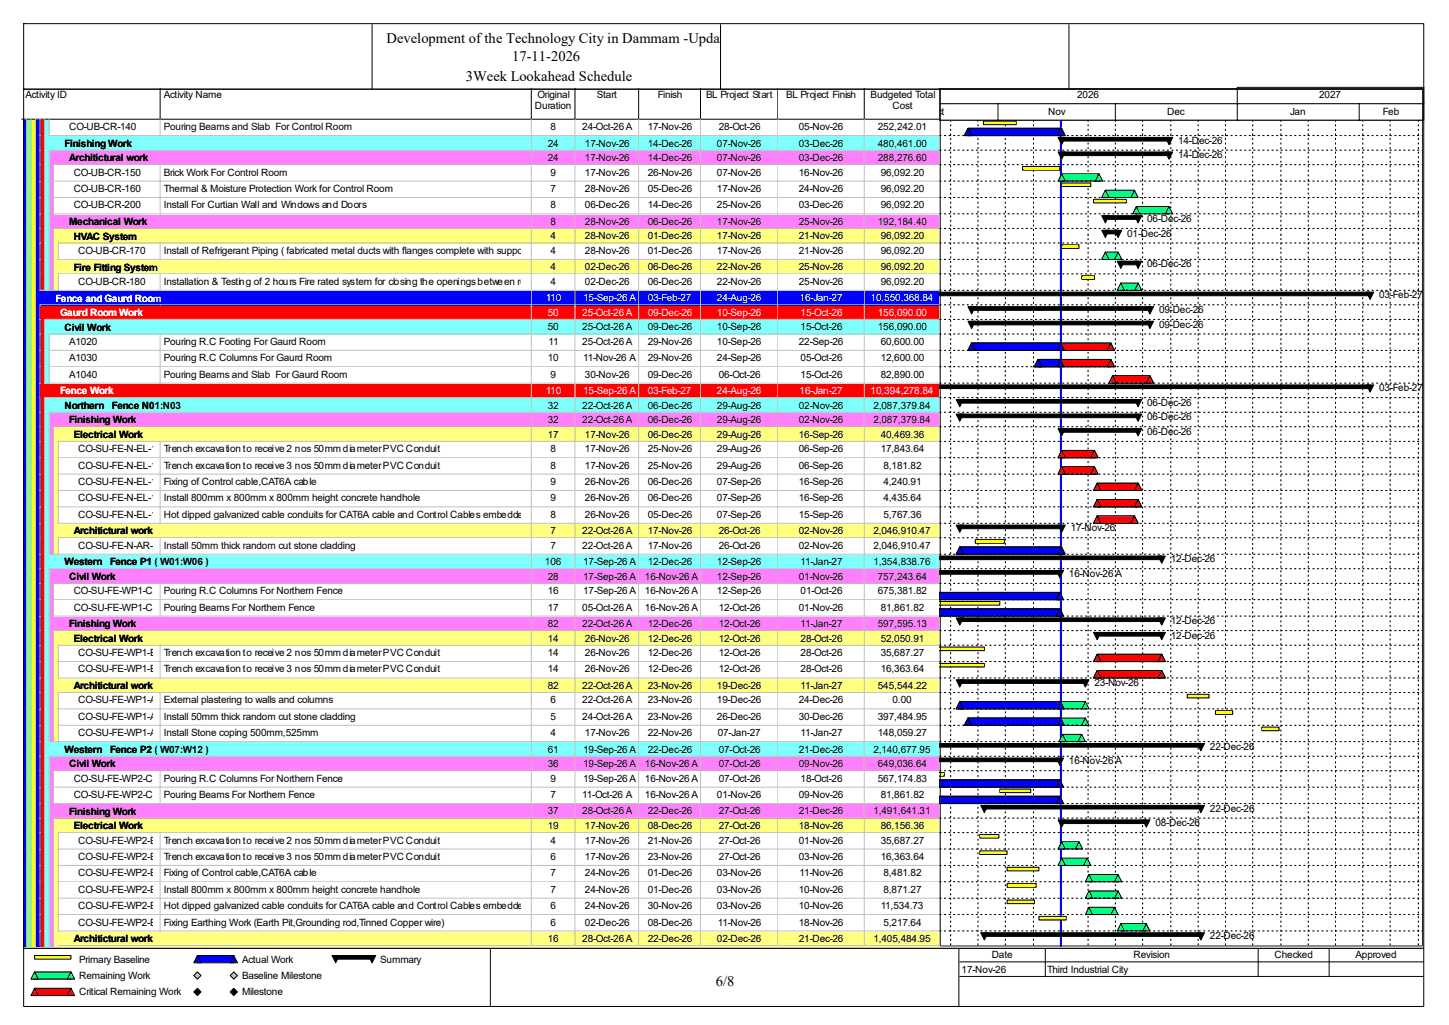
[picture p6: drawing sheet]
<svg xmlns="http://www.w3.org/2000/svg" width="420mm" height="297mm" viewBox="0 0 420 297" stroke-linecap="round" stroke-linejoin="round" font-family="sans-serif">
<defs><g id="words">
<g font-size="4.2">
<text x="112.1" y="12.4">Development of the Technology City in Dammam -Update</text>
<text x="148.5" y="17.7">17-11-2026</text>
<text x="135" y="23.5">3Week Lookahead Schedule</text>
<text x="207.5" y="285.6">6/8</text>
</g>
<g font-size="2.9">
<text x="7.4" y="28.4">Activity ID</text>
<text x="47.5" y="28.4">Activity Name</text>
<text x="155.8" y="28.4">Original</text>
<text x="173" y="28.4">Start</text>
<text x="190.7" y="28.4">Finish</text>
<text x="204.6" y="28.4">BL Project Start</text>
<text x="227.8" y="28.4">BL Project Finish</text>
<text x="252.3" y="28.4">Budgeted Total</text>
<text x="312.2" y="28.4">2026</text>
<text x="382.4" y="28.4">2027</text>
<text x="155.1" y="31.6">Duration</text>
<text x="258.7" y="31.6">Cost</text>
<text x="269.5" y="33.2">Oct</text>
<text x="303.8" y="33.2">Nov</text>
<text x="338.3" y="33.2">Dec</text>
<text x="373.9" y="33.2">Jan</text>
<text x="400.8" y="33.2">Feb</text>
<text x="20" y="37.7">CO-UB-CR-140</text>
<text x="47.5" y="37.7">Pouring Beams and Slab For Control Room</text>
<text x="159.6" y="37.7">8</text>
<text x="168.8" y="37.7">24-Oct-26 A</text>
<text x="187.7" y="37.7">17-Nov-26</text>
<text x="208.3" y="37.7">28-Oct-26</text>
<text x="231.5" y="37.7">05-Nov-26</text>
<text x="254.5" y="37.7">252,242.01</text>
<text x="341.5" y="41.7">14-Dec-26</text>
<text x="18.7" y="42.5">Finishing Work</text>
<text x="20" y="46.7">Architictural work</text>
<text x="158.7" y="42.5">24</text>
<text x="158.7" y="46.7">24</text>
<text x="169.5" y="42.5">17-Nov-26</text>
<text x="169.5" y="46.7">17-Nov-26</text>
<text x="187.7" y="42.5">14-Dec-26</text>
<text x="187.7" y="46.7">14-Dec-26</text>
<text x="207.8" y="42.5">07-Nov-26</text>
<text x="207.8" y="46.7">07-Nov-26</text>
<text x="231.5" y="42.5">03-Dec-26</text>
<text x="231.5" y="46.7">03-Dec-26</text>
<text x="254.5" y="42.5">480,461.00</text>
<text x="254.5" y="46.7">288,276.60</text>
<text x="341.5" y="45.9">14-Dec-26</text>
<text x="21.4" y="50.9">CO-UB-CR-150</text>
<text x="47.5" y="50.9">Brick Work For Control Room</text>
<text x="159.6" y="50.9">9</text>
<text x="169.5" y="50.9">17-Nov-26</text>
<text x="187.7" y="50.9">26-Nov-26</text>
<text x="207.8" y="50.9">07-Nov-26</text>
<text x="231.5" y="50.9">16-Nov-26</text>
<text x="255.3" y="50.9">96,092.20</text>
<text x="21.4" y="55.6">CO-UB-CR-160</text>
<text x="47.5" y="55.6">Thermal &amp; Moisture Protection Work for Control Room</text>
<text x="159.6" y="55.6">7</text>
<text x="169.5" y="55.6">28-Nov-26</text>
<text x="187.7" y="55.6">05-Dec-26</text>
<text x="207.8" y="55.6">17-Nov-26</text>
<text x="231.5" y="55.6">24-Nov-26</text>
<text x="255.3" y="55.6">96,092.20</text>
<text x="20" y="65.2">Mechanical Work</text>
<text x="21.4" y="60.4">CO-UB-CR-200</text>
<text x="47.5" y="60.4">Install For Curtian Wall and Windows and Doors</text>
<text x="159.6" y="60.4">8</text>
<text x="159.6" y="65.1">8</text>
<text x="169.5" y="60.4">06-Dec-26</text>
<text x="169.5" y="65.1">28-Nov-26</text>
<text x="187.7" y="60.4">14-Dec-26</text>
<text x="187.7" y="65.1">06-Dec-26</text>
<text x="207.8" y="60.4">25-Nov-26</text>
<text x="207.8" y="65.1">17-Nov-26</text>
<text x="231.5" y="60.4">03-Dec-26</text>
<text x="231.5" y="65.1">25-Nov-26</text>
<text x="254.5" y="65.1">192,184.40</text>
<text x="255.3" y="60.4">96,092.20</text>
<text x="332.5" y="64.3">06-Dec-26</text>
<text x="21.4" y="69.4">HVAC System</text>
<text x="159.6" y="69.3">4</text>
<text x="169.5" y="69.3">28-Nov-26</text>
<text x="187.7" y="69.3">01-Dec-26</text>
<text x="207.8" y="69.3">17-Nov-26</text>
<text x="231.5" y="69.3">21-Nov-26</text>
<text x="255.3" y="69.3">96,092.20</text>
<text x="326.7" y="68.5">01-Dec-26</text>
<text x="22.7" y="73.6">CO-UB-CR-170</text>
<text x="47.5" y="73.6">Install of Refrigerant Piping ( fabricated metal ducts with flanges complete with supports, vanes, dampers )</text>
<text x="159.6" y="73.6">4</text>
<text x="169.5" y="73.6">28-Nov-26</text>
<text x="187.7" y="73.6">01-Dec-26</text>
<text x="207.8" y="73.6">17-Nov-26</text>
<text x="231.5" y="73.6">21-Nov-26</text>
<text x="255.3" y="73.6">96,092.20</text>
<text x="332.5" y="77.5">06-Dec-26</text>
<text x="21.4" y="78.4">Fire Fitting System</text>
<text x="22.7" y="82.5">CO-UB-CR-180</text>
<text x="47.5" y="82.5">Installation &amp; Testing of 2 hours Fire rated system for closing the openings between rooms with help of Rock wool</text>
<text x="159.6" y="78.3">4</text>
<text x="159.6" y="82.5">4</text>
<text x="169.5" y="78.3">02-Dec-26</text>
<text x="169.5" y="82.5">02-Dec-26</text>
<text x="187.7" y="78.3">06-Dec-26</text>
<text x="187.7" y="82.5">06-Dec-26</text>
<text x="207.8" y="78.3">22-Nov-26</text>
<text x="207.8" y="82.5">22-Nov-26</text>
<text x="231.5" y="78.3">25-Nov-26</text>
<text x="231.5" y="82.5">25-Nov-26</text>
<text x="255.3" y="78.3">96,092.20</text>
<text x="255.3" y="82.5">96,092.20</text>
<text x="399.8" y="86.5">03-Feb-27</text>
<text x="18.7" y="95.8">Civil Work</text>
<text x="158.7" y="95.7">50</text>
<text x="168.8" y="95.7">25-Oct-26 A</text>
<text x="187.7" y="95.7">09-Dec-26</text>
<text x="207.8" y="95.7">10-Sep-26</text>
<text x="232" y="95.7">15-Oct-26</text>
<text x="254.5" y="95.7">156,090.00</text>
<text x="336" y="90.7">09-Dec-26</text>
<text x="336" y="94.9">09-Dec-26</text>
<text x="20" y="99.9">A1020</text>
<text x="47.5" y="99.9">Pouring R.C Footing For Gaurd Room</text>
<text x="159" y="99.9">11</text>
<text x="168.8" y="99.9">25-Oct-26 A</text>
<text x="187.7" y="99.9">29-Nov-26</text>
<text x="207.8" y="99.9">10-Sep-26</text>
<text x="231.5" y="99.9">22-Sep-26</text>
<text x="255.3" y="99.9">60,600.00</text>
<text x="20" y="104.7">A1030</text>
<text x="47.5" y="104.7">Pouring R.C Columns For Gaurd Room</text>
<text x="158.7" y="104.7">10</text>
<text x="169" y="104.7">11-Nov-26 A</text>
<text x="187.7" y="104.7">29-Nov-26</text>
<text x="207.8" y="104.7">24-Sep-26</text>
<text x="232" y="104.7">05-Oct-26</text>
<text x="255.3" y="104.7">12,600.00</text>
<text x="20" y="109.4">A1040</text>
<text x="47.5" y="109.4">Pouring Beams and Slab For Gaurd Room</text>
<text x="159.6" y="109.4">9</text>
<text x="169.5" y="109.4">30-Nov-26</text>
<text x="187.7" y="109.4">09-Dec-26</text>
<text x="208.3" y="109.4">06-Oct-26</text>
<text x="232" y="109.4">15-Oct-26</text>
<text x="255.3" y="109.4">82,890.00</text>
<text x="399.8" y="113.4">03-Feb-27</text>
<text x="18.7" y="118.5">Northern</text>
<text x="32.4" y="118.5">Fence N01:N03</text>
<text x="158.7" y="118.4">32</text>
<text x="168.8" y="118.4">22-Oct-26 A</text>
<text x="187.7" y="118.4">06-Dec-26</text>
<text x="207.8" y="118.4">29-Aug-26</text>
<text x="231.5" y="118.4">02-Nov-26</text>
<text x="253.2" y="118.4">2,087,379.84</text>
<text x="332.5" y="117.6">06-Dec-26</text>
<text x="20" y="122.7">Finishing Work</text>
<text x="158.7" y="122.6">32</text>
<text x="168.8" y="122.6">22-Oct-26 A</text>
<text x="187.7" y="122.6">06-Dec-26</text>
<text x="207.8" y="122.6">29-Aug-26</text>
<text x="231.5" y="122.6">02-Nov-26</text>
<text x="253.2" y="122.6">2,087,379.84</text>
<text x="332.5" y="121.8">06-Dec-26</text>
<text x="21.4" y="126.9">Electrical Work</text>
<text x="22.7" y="131.1">CO-SU-FE-N-EL-100Trench excavation to receive 2 nos 50mm diameter PVC Conduit</text>
<text x="158.7" y="126.8">17</text>
<text x="159.6" y="131.1">8</text>
<text x="169.5" y="126.8">17-Nov-26</text>
<text x="169.5" y="131.1">17-Nov-26</text>
<text x="187.7" y="126.8">06-Dec-26</text>
<text x="187.7" y="131.1">25-Nov-26</text>
<text x="207.8" y="126.8">29-Aug-26</text>
<text x="207.8" y="131.1">29-Aug-26</text>
<text x="231.5" y="126.8">16-Sep-26</text>
<text x="231.5" y="131.1">06-Sep-26</text>
<text x="255.3" y="126.8">40,469.36</text>
<text x="255.3" y="131.1">17,843.64</text>
<text x="332.5" y="126">06-Dec-26</text>
<text x="22.7" y="135.8">CO-SU-FE-N-EL-110Trench excavation to receive 3 nos 50mm diameter PVC Conduit</text>
<text x="159.6" y="135.8">8</text>
<text x="169.5" y="135.8">17-Nov-26</text>
<text x="187.7" y="135.8">25-Nov-26</text>
<text x="207.8" y="135.8">29-Aug-26</text>
<text x="231.5" y="135.8">06-Sep-26</text>
<text x="256" y="135.8">8,181.82</text>
<text x="22.7" y="140.5">CO-SU-FE-N-EL-120Fixing of Control cable,CAT6A cable</text>
<text x="159.6" y="140.5">9</text>
<text x="169.5" y="140.5">26-Nov-26</text>
<text x="187.7" y="140.5">06-Dec-26</text>
<text x="207.8" y="140.5">07-Sep-26</text>
<text x="231.5" y="140.5">16-Sep-26</text>
<text x="256" y="140.5">4,240.91</text>
<text x="22.7" y="145.3">CO-SU-FE-N-EL-130Install 800mm x 800mm x 800mm height concrete handhole</text>
<text x="159.6" y="145.3">9</text>
<text x="169.5" y="145.3">26-Nov-26</text>
<text x="187.7" y="145.3">06-Dec-26</text>
<text x="207.8" y="145.3">07-Sep-26</text>
<text x="231.5" y="145.3">16-Sep-26</text>
<text x="256" y="145.3">4,435.64</text>
<text x="21.4" y="154.9">Architictural work</text>
<text x="22.7" y="150">CO-SU-FE-N-EL-140Hot dipped galvanized cable conduits for CAT6A cable and Control Cables embedded to wall</text>
<text x="159.6" y="150">8</text>
<text x="159.6" y="154.8">7</text>
<text x="168.8" y="154.8">22-Oct-26 A</text>
<text x="169.5" y="150">26-Nov-26</text>
<text x="187.7" y="150">05-Dec-26</text>
<text x="187.7" y="154.8">17-Nov-26</text>
<text x="207.8" y="150">07-Sep-26</text>
<text x="208.3" y="154.8">26-Oct-26</text>
<text x="231.5" y="150">15-Sep-26</text>
<text x="231.5" y="154.8">02-Nov-26</text>
<text x="253.2" y="154.8">2,046,910.47</text>
<text x="256" y="150">5,767.36</text>
<text x="310.3" y="154">17-Nov-26</text>
<text x="22.7" y="159">CO-SU-FE-N-AR-120</text>
<text x="47.5" y="159">Install 50mm thick random cut stone cladding</text>
<text x="159.6" y="159">7</text>
<text x="168.8" y="159">22-Oct-26 A</text>
<text x="187.7" y="159">17-Nov-26</text>
<text x="208.3" y="159">26-Oct-26</text>
<text x="231.5" y="159">02-Nov-26</text>
<text x="253.2" y="159">2,046,910.47</text>
<text x="18.7" y="163.8">Western</text>
<text x="31.9" y="163.8">Fence P1 ( W01:W06 )</text>
<text x="157.9" y="163.7">106</text>
<text x="158.7" y="168">28</text>
<text x="169" y="163.7">17-Sep-26 A</text>
<text x="169" y="168">17-Sep-26 A</text>
<text x="186.9" y="168">16-Nov-26 A</text>
<text x="187.7" y="163.7">12-Dec-26</text>
<text x="207.8" y="163.7">12-Sep-26</text>
<text x="207.8" y="168">12-Sep-26</text>
<text x="231.5" y="168">01-Nov-26</text>
<text x="232" y="163.7">11-Jan-27</text>
<text x="253.2" y="163.7">1,354,838.76</text>
<text x="254.5" y="168">757,243.64</text>
<text x="309.8" y="167.2">16-Nov-26 A</text>
<text x="339.4" y="162.9">12-Dec-26</text>
<text x="20" y="168.1">Civil Work</text>
<text x="21.4" y="172.2">CO-SU-FE-WP1-CI-180</text>
<text x="47.5" y="172.2">Pouring R.C Columns For Northern Fence</text>
<text x="158.7" y="172.2">16</text>
<text x="169" y="172.2">17-Sep-26 A</text>
<text x="186.9" y="172.2">16-Nov-26 A</text>
<text x="207.8" y="172.2">12-Sep-26</text>
<text x="232" y="172.2">01-Oct-26</text>
<text x="254.5" y="172.2">675,381.82</text>
<text x="21.4" y="176.9">CO-SU-FE-WP1-CI-190</text>
<text x="47.5" y="176.9">Pouring Beams For Northern Fence</text>
<text x="158.7" y="176.9">17</text>
<text x="168.8" y="176.9">05-Oct-26 A</text>
<text x="186.9" y="176.9">16-Nov-26 A</text>
<text x="208.3" y="176.9">12-Oct-26</text>
<text x="231.5" y="176.9">01-Nov-26</text>
<text x="255.3" y="176.9">81,861.82</text>
<text x="20" y="181.7">Finishing Work</text>
<text x="21.4" y="186">Electrical Work</text>
<text x="158.7" y="181.7">82</text>
<text x="158.7" y="185.9">14</text>
<text x="168.8" y="181.7">22-Oct-26 A</text>
<text x="169.5" y="185.9">26-Nov-26</text>
<text x="187.7" y="181.7">12-Dec-26</text>
<text x="187.7" y="185.9">12-Dec-26</text>
<text x="208.3" y="181.7">12-Oct-26</text>
<text x="208.3" y="185.9">12-Oct-26</text>
<text x="232" y="181.7">11-Jan-27</text>
<text x="232" y="185.9">28-Oct-26</text>
<text x="254.5" y="181.7">597,595.13</text>
<text x="255.3" y="185.9">52,050.91</text>
<text x="339.4" y="180.9">12-Dec-26</text>
<text x="339.4" y="185.1">12-Dec-26</text>
<text x="22.7" y="190.1">CO-SU-FE-WP1-EL-260</text>
<text x="47.5" y="190.1">Trench excavation to receive 2 nos 50mm diameter PVC Conduit</text>
<text x="158.7" y="190.1">14</text>
<text x="169.5" y="190.1">26-Nov-26</text>
<text x="187.7" y="190.1">12-Dec-26</text>
<text x="208.3" y="190.1">12-Oct-26</text>
<text x="232" y="190.1">28-Oct-26</text>
<text x="255.3" y="190.1">35,687.27</text>
<text x="22.7" y="194.9">CO-SU-FE-WP1-EL-320</text>
<text x="47.5" y="194.9">Trench excavation to receive 3 nos 50mm diameter PVC Conduit</text>
<text x="158.7" y="194.9">14</text>
<text x="169.5" y="194.9">26-Nov-26</text>
<text x="187.7" y="194.9">12-Dec-26</text>
<text x="208.3" y="194.9">12-Oct-26</text>
<text x="232" y="194.9">28-Oct-26</text>
<text x="255.3" y="194.9">16,363.64</text>
<text x="21.4" y="199.7">Architictural work</text>
<text x="22.7" y="203.8">CO-SU-FE-WP1-AR-170</text>
<text x="47.5" y="203.8">External plastering to walls and columns</text>
<text x="158.7" y="199.6">82</text>
<text x="159.6" y="203.8">6</text>
<text x="168.8" y="199.6">22-Oct-26 A</text>
<text x="168.8" y="203.8">22-Oct-26 A</text>
<text x="187.7" y="199.6">23-Nov-26</text>
<text x="187.7" y="203.8">23-Nov-26</text>
<text x="207.8" y="199.6">19-Dec-26</text>
<text x="207.8" y="203.8">19-Dec-26</text>
<text x="231.5" y="203.8">24-Dec-26</text>
<text x="232" y="199.6">11-Jan-27</text>
<text x="254.5" y="199.6">545,544.22</text>
<text x="258.7" y="203.8">0.00</text>
<text x="317.2" y="198.8">23-Nov-26</text>
<text x="22.7" y="208.6">CO-SU-FE-WP1-AR-180</text>
<text x="47.5" y="208.6">Install 50mm thick random cut stone cladding</text>
<text x="159.6" y="208.6">5</text>
<text x="168.8" y="208.6">24-Oct-26 A</text>
<text x="187.7" y="208.6">23-Nov-26</text>
<text x="207.8" y="208.6">26-Dec-26</text>
<text x="231.5" y="208.6">30-Dec-26</text>
<text x="254.5" y="208.6">397,484.95</text>
<text x="22.7" y="213.3">CO-SU-FE-WP1-AR-200</text>
<text x="47.5" y="213.3">Install Stone coping 500mm,525mm</text>
<text x="159.6" y="213.3">4</text>
<text x="169.5" y="213.3">17-Nov-26</text>
<text x="187.7" y="213.3">22-Nov-26</text>
<text x="208.1" y="213.3">07-Jan-27</text>
<text x="232" y="213.3">11-Jan-27</text>
<text x="254.5" y="213.3">148,059.27</text>
<text x="18.7" y="218.1">Western</text>
<text x="31.9" y="218.1">Fence P2 ( W07:W12 )</text>
<text x="158.7" y="218.1">61</text>
<text x="169" y="218.1">19-Sep-26 A</text>
<text x="187.7" y="218.1">22-Dec-26</text>
<text x="208.3" y="218.1">07-Oct-26</text>
<text x="231.5" y="218.1">21-Dec-26</text>
<text x="253.2" y="218.1">2,140,677.95</text>
<text x="309.8" y="221.5">16-Nov-26 A</text>
<text x="350.7" y="217.3">22-Dec-26</text>
<text x="20" y="222.4">Civil Work</text>
<text x="21.4" y="226.5">CO-SU-FE-WP2-CI-230</text>
<text x="47.5" y="226.5">Pouring R.C Columns For Northern Fence</text>
<text x="158.7" y="222.3">36</text>
<text x="159.6" y="226.5">9</text>
<text x="169" y="222.3">19-Sep-26 A</text>
<text x="169" y="226.5">19-Sep-26 A</text>
<text x="186.9" y="222.3">16-Nov-26 A</text>
<text x="186.9" y="226.5">16-Nov-26 A</text>
<text x="208.3" y="222.3">07-Oct-26</text>
<text x="208.3" y="226.5">07-Oct-26</text>
<text x="231.5" y="222.3">09-Nov-26</text>
<text x="232" y="226.5">18-Oct-26</text>
<text x="254.5" y="222.3">649,036.64</text>
<text x="254.5" y="226.5">567,174.83</text>
<text x="21.4" y="231.2">CO-SU-FE-WP2-CI-240</text>
<text x="47.5" y="231.2">Pouring Beams For Northern Fence</text>
<text x="159.6" y="231.2">7</text>
<text x="168.8" y="231.2">11-Oct-26 A</text>
<text x="186.9" y="231.2">16-Nov-26 A</text>
<text x="207.8" y="231.2">01-Nov-26</text>
<text x="231.5" y="231.2">09-Nov-26</text>
<text x="255.3" y="231.2">81,861.82</text>
<text x="20" y="236.1">Finishing Work</text>
<text x="158.7" y="236">37</text>
<text x="168.8" y="236">28-Oct-26 A</text>
<text x="187.7" y="236">22-Dec-26</text>
<text x="208.3" y="236">27-Oct-26</text>
<text x="231.5" y="236">21-Dec-26</text>
<text x="253.2" y="236">1,491,641.31</text>
<text x="334.9" y="239.4">08-Dec-26</text>
<text x="350.7" y="235.2">22-Dec-26</text>
<text x="21.4" y="240.3">Electrical Work</text>
<text x="22.7" y="244.4">CO-SU-FE-WP2-EL-410</text>
<text x="47.5" y="244.4">Trench excavation to receive 2 nos 50mm diameter PVC Conduit</text>
<text x="158.7" y="240.2">19</text>
<text x="159.6" y="244.4">4</text>
<text x="169.5" y="240.2">17-Nov-26</text>
<text x="169.5" y="244.4">17-Nov-26</text>
<text x="187.7" y="240.2">08-Dec-26</text>
<text x="187.7" y="244.4">21-Nov-26</text>
<text x="208.3" y="240.2">27-Oct-26</text>
<text x="208.3" y="244.4">27-Oct-26</text>
<text x="231.5" y="240.2">18-Nov-26</text>
<text x="231.5" y="244.4">01-Nov-26</text>
<text x="255.3" y="240.2">86,156.36</text>
<text x="255.3" y="244.4">35,687.27</text>
<text x="22.7" y="249.2">CO-SU-FE-WP2-EL-470</text>
<text x="47.5" y="249.2">Trench excavation to receive 3 nos 50mm diameter PVC Conduit</text>
<text x="159.6" y="249.2">6</text>
<text x="169.5" y="249.2">17-Nov-26</text>
<text x="187.7" y="249.2">23-Nov-26</text>
<text x="208.3" y="249.2">27-Oct-26</text>
<text x="231.5" y="249.2">03-Nov-26</text>
<text x="255.3" y="249.2">16,363.64</text>
<text x="22.7" y="253.9">CO-SU-FE-WP2-EL-450</text>
<text x="47.5" y="253.9">Fixing of Control cable,CAT6A cable</text>
<text x="159.6" y="253.9">7</text>
<text x="169.5" y="253.9">24-Nov-26</text>
<text x="187.7" y="253.9">01-Dec-26</text>
<text x="207.8" y="253.9">03-Nov-26</text>
<text x="231.8" y="253.9">11-Nov-26</text>
<text x="256" y="253.9">8,481.82</text>
<text x="22.7" y="258.7">CO-SU-FE-WP2-EL-460</text>
<text x="22.7" y="263.4">CO-SU-FE-WP2-EL-480</text>
<text x="47.5" y="258.7">Install 800mm x 800mm x 800mm height concrete handhole</text>
<text x="47.5" y="263.4">Hot dipped galvanized cable conduits for CAT6A cable and Control Cables embedded to wall</text>
<text x="159.6" y="258.7">7</text>
<text x="159.6" y="263.4">6</text>
<text x="169.5" y="258.7">24-Nov-26</text>
<text x="169.5" y="263.4">24-Nov-26</text>
<text x="187.7" y="258.7">01-Dec-26</text>
<text x="187.7" y="263.4">30-Nov-26</text>
<text x="207.8" y="258.7">03-Nov-26</text>
<text x="207.8" y="263.4">03-Nov-26</text>
<text x="231.5" y="258.7">10-Nov-26</text>
<text x="231.5" y="263.4">10-Nov-26</text>
<text x="255.3" y="263.4">11,534.73</text>
<text x="256" y="258.7">8,871.27</text>
<text x="22.7" y="268.2">CO-SU-FE-WP2-EL-430</text>
<text x="47.5" y="268.2">Fixing Earthing Work (Earth Pit,Grounding rod,Tinned Copper wire)</text>
<text x="159.6" y="268.2">6</text>
<text x="169.5" y="268.2">02-Dec-26</text>
<text x="187.7" y="268.2">08-Dec-26</text>
<text x="208.1" y="268.2">11-Nov-26</text>
<text x="231.5" y="268.2">18-Nov-26</text>
<text x="256" y="268.2">5,217.64</text>
<text x="21.4" y="273">Architictural work</text>
<text x="158.7" y="272.9">16</text>
<text x="168.8" y="272.9">28-Oct-26 A</text>
<text x="187.7" y="272.9">22-Dec-26</text>
<text x="207.8" y="272.9">02-Dec-26</text>
<text x="231.5" y="272.9">21-Dec-26</text>
<text x="253.2" y="272.9">1,405,484.95</text>
<text x="350.7" y="272.1">22-Dec-26</text>
<text x="22.9" y="279">Primary Baseline</text>
<text x="70.1" y="279">Actual Work</text>
<text x="110.2" y="279">Summary</text>
<text x="278.7" y="281.9">17-Nov-26</text>
<text x="287.4" y="277.7">Date</text>
<text x="303.5" y="281.9">Third Industrial City</text>
<text x="328.5" y="277.7">Revision</text>
<text x="369.4" y="277.7">Checked</text>
<text x="392.9" y="277.7">Approved</text>
<text x="22.9" y="283.7">Remaining Work</text>
<text x="70.1" y="283.7">Baseline Milestone</text>
<text x="22.9" y="288.5">Critical Remaining Work</text>
<text x="70.1" y="288.5">Milestone</text>
</g>
<g font-size="2.9" fill="#fff">
<text x="16.1" y="87.4">Fence and Gaurd Room</text>
<text x="158.2" y="87.3">110</text>
<text x="169" y="87.3">15-Sep-26 A</text>
<text x="187.7" y="87.3">03-Feb-27</text>
<text x="207.8" y="87.3">24-Aug-26</text>
<text x="231.8" y="87.3">16-Jan-27</text>
<text x="252.3" y="87.3">10,550,368.84</text>
<text x="17.4" y="91.6">Gaurd Room Work</text>
<text x="158.7" y="91.5">50</text>
<text x="168.8" y="91.5">25-Oct-26 A</text>
<text x="187.7" y="91.5">09-Dec-26</text>
<text x="207.8" y="91.5">10-Sep-26</text>
<text x="232" y="91.5">15-Oct-26</text>
<text x="254.5" y="91.5">156,090.00</text>
<text x="17.4" y="114.3">Fence Work</text>
<text x="158.2" y="114.2">110</text>
<text x="169" y="114.2">15-Sep-26 A</text>
<text x="187.7" y="114.2">03-Feb-27</text>
<text x="207.8" y="114.2">24-Aug-26</text>
<text x="231.8" y="114.2">16-Jan-27</text>
<text x="252.3" y="114.2">10,394,278.84</text>
</g>
</g></defs>
<path d="M46.4 25.6v8.9h-40.1" fill="none" stroke="#000" stroke-width=".29"/>
<path d="M46.7 25.6h107.6v9.2h-107.6z" fill="#fff"/>
<path d="M154 25.6v8.9h-107.6" fill="none" stroke="#000" stroke-width=".29"/>
<path d="M154.3 25.6h12.6v9.2h-12.6z" fill="#fff"/>
<path d="M166.7 25.6v8.9h-12.7" fill="none" stroke="#000" stroke-width=".29"/>
<path d="M166.9 25.6h18.5v9.2h-18.5z" fill="#fff"/>
<path d="M185.1 25.6v8.9h-18.4" fill="none" stroke="#000" stroke-width=".29"/>
<path d="M185.4 25.6h17.9v9.2h-17.9z" fill="#fff"/>
<path d="M203 25.6v8.9h-17.9" fill="none" stroke="#000" stroke-width=".29"/>
<path d="M203.3 25.6h22.4v9.2h-22.4z" fill="#fff"/>
<path d="M225.5 25.6v8.9h-22.5" fill="none" stroke="#000" stroke-width=".29"/>
<path d="M225.7 25.6h25.1v9.2h-25.1z" fill="#fff"/>
<path d="M250.5 25.6v8.9h-25" fill="none" stroke="#000" stroke-width=".29"/>
<path d="M250.8 25.6h21.9v9.2h-21.9z" fill="#fff"/>
<path d="M272.4 25.6v8.9h-21.9" fill="none" stroke="#000" stroke-width=".29"/>
<path d="M6.6 34.8h1.3v4.7h-1.3z" fill="#00f"/>
<path d="M7.6 34.5v5.1" fill="none" stroke="#c0c0c0" stroke-width=".29"/>
<path d="M7.9 34.8h1.3v4.7h-1.3z" fill="#80ff80"/>
<path d="M9 34.5v5.1" fill="none" stroke="#c0c0c0" stroke-width=".29"/>
<path d="M9.2 34.8h1.3v4.7h-1.3z" fill="#ff0"/>
<path d="M10.3 34.5v5.1" fill="none" stroke="#c0c0c0" stroke-width=".29"/>
<path d="M10.5 34.8h1.4v4.7h-1.4z" fill="#00f"/>
<path d="M11.6 34.5v5.1" fill="none" stroke="#c0c0c0" stroke-width=".29"/>
<path d="M11.9 34.8h1.3v4.7h-1.3z" fill="#f00"/>
<path d="M12.9 34.5v5.1" fill="none" stroke="#c0c0c0" stroke-width=".29"/>
<path d="M13.2 34.8h1.3v4.7h-1.3z" fill="#80ffff"/>
<path d="M14.2 34.5v5.1" fill="none" stroke="#c0c0c0" stroke-width=".29"/>
<path d="M14.5 34.8h32.2v4.7h-32.2z" fill="#fff"/>
<path d="M14.2 39.3h32.5M46.4 34.5v5.1" fill="none" stroke="#c0c0c0" stroke-width=".29"/>
<path d="M46.7 34.8h107.6v4.7h-107.6z" fill="#fff"/>
<path d="M154 34.5v4.8h-107.3" fill="none" stroke="#c0c0c0" stroke-width=".29"/>
<path d="M154.3 34.8h12.6v4.7h-12.6z" fill="#fff"/>
<path d="M166.7 34.5v4.8h-12.4" fill="none" stroke="#c0c0c0" stroke-width=".29"/>
<path d="M166.9 34.8h18.5v4.7h-18.5z" fill="#fff"/>
<path d="M185.1 34.5v4.8h-18.2" fill="none" stroke="#c0c0c0" stroke-width=".29"/>
<path d="M185.4 34.8h17.9v4.7h-17.9z" fill="#fff"/>
<path d="M203 34.5v4.8h-17.6" fill="none" stroke="#c0c0c0" stroke-width=".29"/>
<path d="M203.3 34.8h22.4v4.7h-22.4z" fill="#fff"/>
<path d="M225.5 34.5v4.8h-22.2" fill="none" stroke="#c0c0c0" stroke-width=".29"/>
<path d="M225.7 34.8h25.1v4.7h-25.1z" fill="#fff"/>
<path d="M250.5 34.5v4.8h-24.8" fill="none" stroke="#c0c0c0" stroke-width=".29"/>
<path d="M250.8 34.8h21.9v4.7h-21.9z" fill="#fff"/>
<path d="M272.4 34.5v4.8h-21.6" fill="none" stroke="#c0c0c0" stroke-width=".29"/>
<path d="M6.6 39.5h1.3v4.3h-1.3z" fill="#00f"/>
<path d="M7.6 39.3v4.5" fill="none" stroke="#c0c0c0" stroke-width=".29"/>
<path d="M7.9 39.5h1.3v4.3h-1.3z" fill="#80ff80"/>
<path d="M9 39.3v4.5" fill="none" stroke="#c0c0c0" stroke-width=".29"/>
<path d="M9.2 39.5h1.3v4.3h-1.3z" fill="#ff0"/>
<path d="M10.3 39.3v4.5" fill="none" stroke="#c0c0c0" stroke-width=".29"/>
<path d="M10.5 39.5h1.4v4.3h-1.4z" fill="#00f"/>
<path d="M11.6 39.3v4.5" fill="none" stroke="#c0c0c0" stroke-width=".29"/>
<path d="M11.9 39.5h1.3v4.3h-1.3z" fill="#f00"/>
<path d="M12.9 39.3v4.5" fill="none" stroke="#c0c0c0" stroke-width=".29"/>
<path d="M13.2 39.5h33.5v4.3h-33.5z" fill="#80ffff"/>
<path d="M14.2 43.5h32.5" fill="none" stroke="#c0c0c0" stroke-width=".29"/>
<path d="M46.7 39.5h107.6v4.3h-107.6z" fill="#80ffff"/>
<path d="M154 39.3v4.2h-107.3" fill="none" stroke="#c0c0c0" stroke-width=".29"/>
<path d="M154.3 39.5h12.6v4.3h-12.6z" fill="#80ffff"/>
<path d="M166.7 39.3v4.2h-12.4" fill="none" stroke="#c0c0c0" stroke-width=".29"/>
<path d="M166.9 39.5h18.5v4.3h-18.5z" fill="#80ffff"/>
<path d="M185.1 39.3v4.2h-18.2" fill="none" stroke="#c0c0c0" stroke-width=".29"/>
<path d="M185.4 39.5h17.9v4.3h-17.9z" fill="#80ffff"/>
<path d="M203 39.3v4.2h-17.6" fill="none" stroke="#c0c0c0" stroke-width=".29"/>
<path d="M203.3 39.5h22.4v4.3h-22.4z" fill="#80ffff"/>
<path d="M225.5 39.3v4.2h-22.2" fill="none" stroke="#c0c0c0" stroke-width=".29"/>
<path d="M225.7 39.5h25.1v4.3h-25.1z" fill="#80ffff"/>
<path d="M250.5 39.3v4.2h-24.8" fill="none" stroke="#c0c0c0" stroke-width=".29"/>
<path d="M250.8 39.5h21.9v4.3h-21.9z" fill="#80ffff"/>
<path d="M272.4 39.3v4.2h-21.6" fill="none" stroke="#c0c0c0" stroke-width=".29"/>
<path d="M6.6 43.8h1.3v4.2h-1.3z" fill="#00f"/>
<path d="M7.6 43.5v4.5" fill="none" stroke="#c0c0c0" stroke-width=".29"/>
<path d="M7.9 43.8h1.3v4.2h-1.3z" fill="#80ff80"/>
<path d="M9 43.5v4.5" fill="none" stroke="#c0c0c0" stroke-width=".29"/>
<path d="M9.2 43.8h1.3v4.2h-1.3z" fill="#ff0"/>
<path d="M10.3 43.5v4.5" fill="none" stroke="#c0c0c0" stroke-width=".29"/>
<path d="M10.5 43.8h1.4v4.2h-1.4z" fill="#00f"/>
<path d="M11.6 43.5v4.5" fill="none" stroke="#c0c0c0" stroke-width=".29"/>
<path d="M11.9 43.8h1.3v4.2h-1.3z" fill="#f00"/>
<path d="M12.9 43.5v4.5" fill="none" stroke="#c0c0c0" stroke-width=".29"/>
<path d="M13.2 43.8h1.3v4.2h-1.3z" fill="#80ffff"/>
<path d="M14.2 43.5v4.5" fill="none" stroke="#c0c0c0" stroke-width=".29"/>
<path d="M14.5 43.8h32.2v4.2h-32.2z" fill="#ff80ff"/>
<path d="M15.6 47.7h31.1" fill="none" stroke="#c0c0c0" stroke-width=".29"/>
<path d="M46.7 43.8h107.6v4.2h-107.6z" fill="#ff80ff"/>
<path d="M154 43.5v4.2h-107.3" fill="none" stroke="#c0c0c0" stroke-width=".29"/>
<path d="M154.3 43.8h12.6v4.2h-12.6z" fill="#ff80ff"/>
<path d="M166.7 43.5v4.2h-12.4" fill="none" stroke="#c0c0c0" stroke-width=".29"/>
<path d="M166.9 43.8h18.5v4.2h-18.5z" fill="#ff80ff"/>
<path d="M185.1 43.5v4.2h-18.2" fill="none" stroke="#c0c0c0" stroke-width=".29"/>
<path d="M185.4 43.8h17.9v4.2h-17.9z" fill="#ff80ff"/>
<path d="M203 43.5v4.2h-17.6" fill="none" stroke="#c0c0c0" stroke-width=".29"/>
<path d="M203.3 43.8h22.4v4.2h-22.4z" fill="#ff80ff"/>
<path d="M225.5 43.5v4.2h-22.2" fill="none" stroke="#c0c0c0" stroke-width=".29"/>
<path d="M225.7 43.8h25.1v4.2h-25.1z" fill="#ff80ff"/>
<path d="M250.5 43.5v4.2h-24.8" fill="none" stroke="#c0c0c0" stroke-width=".29"/>
<path d="M250.8 43.8h21.9v4.2h-21.9z" fill="#ff80ff"/>
<path d="M272.4 43.5v4.2h-21.6" fill="none" stroke="#c0c0c0" stroke-width=".29"/>
<path d="M6.6 48h1.3v4.7h-1.3z" fill="#00f"/>
<path d="M7.6 47.7v5" fill="none" stroke="#c0c0c0" stroke-width=".29"/>
<path d="M7.9 48h1.3v4.7h-1.3z" fill="#80ff80"/>
<path d="M9 47.7v5" fill="none" stroke="#c0c0c0" stroke-width=".29"/>
<path d="M9.2 48h1.3v4.7h-1.3z" fill="#ff0"/>
<path d="M10.3 47.7v5" fill="none" stroke="#c0c0c0" stroke-width=".29"/>
<path d="M10.5 48h1.4v4.7h-1.4z" fill="#00f"/>
<path d="M11.6 47.7v5" fill="none" stroke="#c0c0c0" stroke-width=".29"/>
<path d="M11.9 48h1.3v4.7h-1.3z" fill="#f00"/>
<path d="M12.9 47.7v5" fill="none" stroke="#c0c0c0" stroke-width=".29"/>
<path d="M13.2 48h1.3v4.7h-1.3z" fill="#80ffff"/>
<path d="M14.2 47.7v5" fill="none" stroke="#c0c0c0" stroke-width=".29"/>
<path d="M14.5 48h1.3v4.7h-1.3z" fill="#ff80ff"/>
<path d="M15.6 47.7v5" fill="none" stroke="#c0c0c0" stroke-width=".29"/>
<path d="M15.8 48h30.9v4.7h-30.9z" fill="#fff"/>
<path d="M15.6 52.5h31.1M46.4 47.7v5" fill="none" stroke="#c0c0c0" stroke-width=".29"/>
<path d="M46.7 48h107.6v4.7h-107.6z" fill="#fff"/>
<path d="M154 47.7v4.8h-107.3" fill="none" stroke="#c0c0c0" stroke-width=".29"/>
<path d="M154.3 48h12.6v4.7h-12.6z" fill="#fff"/>
<path d="M166.7 47.7v4.8h-12.4" fill="none" stroke="#c0c0c0" stroke-width=".29"/>
<path d="M166.9 48h18.5v4.7h-18.5z" fill="#fff"/>
<path d="M185.1 47.7v4.8h-18.2" fill="none" stroke="#c0c0c0" stroke-width=".29"/>
<path d="M185.4 48h17.9v4.7h-17.9z" fill="#fff"/>
<path d="M203 47.7v4.8h-17.6" fill="none" stroke="#c0c0c0" stroke-width=".29"/>
<path d="M203.3 48h22.4v4.7h-22.4z" fill="#fff"/>
<path d="M225.5 47.7v4.8h-22.2" fill="none" stroke="#c0c0c0" stroke-width=".29"/>
<path d="M225.7 48h25.1v4.7h-25.1z" fill="#fff"/>
<path d="M250.5 47.7v4.8h-24.8" fill="none" stroke="#c0c0c0" stroke-width=".29"/>
<path d="M250.8 48h21.9v4.7h-21.9z" fill="#fff"/>
<path d="M272.4 47.7v4.8h-21.6" fill="none" stroke="#c0c0c0" stroke-width=".29"/>
<path d="M6.6 52.7h1.3v4.8h-1.3z" fill="#00f"/>
<path d="M7.6 52.5v5" fill="none" stroke="#c0c0c0" stroke-width=".29"/>
<path d="M7.9 52.7h1.3v4.8h-1.3z" fill="#80ff80"/>
<path d="M9 52.5v5" fill="none" stroke="#c0c0c0" stroke-width=".29"/>
<path d="M9.2 52.7h1.3v4.8h-1.3z" fill="#ff0"/>
<path d="M10.3 52.5v5" fill="none" stroke="#c0c0c0" stroke-width=".29"/>
<path d="M10.5 52.7h1.4v4.8h-1.4z" fill="#00f"/>
<path d="M11.6 52.5v5" fill="none" stroke="#c0c0c0" stroke-width=".29"/>
<path d="M11.9 52.7h1.3v4.8h-1.3z" fill="#f00"/>
<path d="M12.9 52.5v5" fill="none" stroke="#c0c0c0" stroke-width=".29"/>
<path d="M13.2 52.7h1.3v4.8h-1.3z" fill="#80ffff"/>
<path d="M14.2 52.5v5" fill="none" stroke="#c0c0c0" stroke-width=".29"/>
<path d="M14.5 52.7h1.3v4.8h-1.3z" fill="#ff80ff"/>
<path d="M15.6 52.5v5" fill="none" stroke="#c0c0c0" stroke-width=".29"/>
<path d="M15.8 52.7h30.9v4.8h-30.9z" fill="#fff"/>
<path d="M15.6 57.2h31.1M46.4 52.5v5" fill="none" stroke="#c0c0c0" stroke-width=".29"/>
<path d="M46.7 52.7h107.6v4.8h-107.6z" fill="#fff"/>
<path d="M154 52.5v4.7h-107.3" fill="none" stroke="#c0c0c0" stroke-width=".29"/>
<path d="M154.3 52.7h12.6v4.8h-12.6z" fill="#fff"/>
<path d="M166.7 52.5v4.7h-12.4" fill="none" stroke="#c0c0c0" stroke-width=".29"/>
<path d="M166.9 52.7h18.5v4.8h-18.5z" fill="#fff"/>
<path d="M185.1 52.5v4.7h-18.2" fill="none" stroke="#c0c0c0" stroke-width=".29"/>
<path d="M185.4 52.7h17.9v4.8h-17.9z" fill="#fff"/>
<path d="M203 52.5v4.7h-17.6" fill="none" stroke="#c0c0c0" stroke-width=".29"/>
<path d="M203.3 52.7h22.4v4.8h-22.4z" fill="#fff"/>
<path d="M225.5 52.5v4.7h-22.2" fill="none" stroke="#c0c0c0" stroke-width=".29"/>
<path d="M225.7 52.7h25.1v4.8h-25.1z" fill="#fff"/>
<path d="M250.5 52.5v4.7h-24.8" fill="none" stroke="#c0c0c0" stroke-width=".29"/>
<path d="M250.8 52.7h21.9v4.8h-21.9z" fill="#fff"/>
<path d="M272.4 52.5v4.7h-21.6" fill="none" stroke="#c0c0c0" stroke-width=".29"/>
<path d="M6.6 57.5h1.3v4.7h-1.3z" fill="#00f"/>
<path d="M7.6 57.2v5" fill="none" stroke="#c0c0c0" stroke-width=".29"/>
<path d="M7.9 57.5h1.3v4.7h-1.3z" fill="#80ff80"/>
<path d="M9 57.2v5" fill="none" stroke="#c0c0c0" stroke-width=".29"/>
<path d="M9.2 57.5h1.3v4.7h-1.3z" fill="#ff0"/>
<path d="M10.3 57.2v5" fill="none" stroke="#c0c0c0" stroke-width=".29"/>
<path d="M10.5 57.5h1.4v4.7h-1.4z" fill="#00f"/>
<path d="M11.6 57.2v5" fill="none" stroke="#c0c0c0" stroke-width=".29"/>
<path d="M11.9 57.5h1.3v4.7h-1.3z" fill="#f00"/>
<path d="M12.9 57.2v5" fill="none" stroke="#c0c0c0" stroke-width=".29"/>
<path d="M13.2 57.5h1.3v4.7h-1.3z" fill="#80ffff"/>
<path d="M14.2 57.2v5" fill="none" stroke="#c0c0c0" stroke-width=".29"/>
<path d="M14.5 57.5h1.3v4.7h-1.3z" fill="#ff80ff"/>
<path d="M15.6 57.2v5" fill="none" stroke="#c0c0c0" stroke-width=".29"/>
<path d="M15.8 57.5h30.9v4.7h-30.9z" fill="#fff"/>
<path d="M46.4 57.2v5M15.6 62h31.1" fill="none" stroke="#c0c0c0" stroke-width=".29"/>
<path d="M46.7 57.5h107.6v4.7h-107.6z" fill="#fff"/>
<path d="M154 57.2v4.8h-107.3" fill="none" stroke="#c0c0c0" stroke-width=".29"/>
<path d="M154.3 57.5h12.6v4.7h-12.6z" fill="#fff"/>
<path d="M166.7 57.2v4.8h-12.4" fill="none" stroke="#c0c0c0" stroke-width=".29"/>
<path d="M166.9 57.5h18.5v4.7h-18.5z" fill="#fff"/>
<path d="M185.1 57.2v4.8h-18.2" fill="none" stroke="#c0c0c0" stroke-width=".29"/>
<path d="M185.4 57.5h17.9v4.7h-17.9z" fill="#fff"/>
<path d="M203 57.2v4.8h-17.6" fill="none" stroke="#c0c0c0" stroke-width=".29"/>
<path d="M203.3 57.5h22.4v4.7h-22.4z" fill="#fff"/>
<path d="M225.5 57.2v4.8h-22.2" fill="none" stroke="#c0c0c0" stroke-width=".29"/>
<path d="M225.7 57.5h25.1v4.7h-25.1z" fill="#fff"/>
<path d="M250.5 57.2v4.8h-24.8" fill="none" stroke="#c0c0c0" stroke-width=".29"/>
<path d="M250.8 57.5h21.9v4.7h-21.9z" fill="#fff"/>
<path d="M272.4 57.2v4.8h-21.6" fill="none" stroke="#c0c0c0" stroke-width=".29"/>
<path d="M6.6 62.2h1.3v4.3h-1.3z" fill="#00f"/>
<path d="M7.6 62v4.5" fill="none" stroke="#c0c0c0" stroke-width=".29"/>
<path d="M7.9 62.2h1.3v4.3h-1.3z" fill="#80ff80"/>
<path d="M9 62v4.5" fill="none" stroke="#c0c0c0" stroke-width=".29"/>
<path d="M9.2 62.2h1.3v4.3h-1.3z" fill="#ff0"/>
<path d="M10.3 62v4.5" fill="none" stroke="#c0c0c0" stroke-width=".29"/>
<path d="M10.5 62.2h1.4v4.3h-1.4z" fill="#00f"/>
<path d="M11.6 62v4.5" fill="none" stroke="#c0c0c0" stroke-width=".29"/>
<path d="M11.9 62.2h1.3v4.3h-1.3z" fill="#f00"/>
<path d="M12.9 62v4.5" fill="none" stroke="#c0c0c0" stroke-width=".29"/>
<path d="M13.2 62.2h1.3v4.3h-1.3z" fill="#80ffff"/>
<path d="M14.2 62v4.5" fill="none" stroke="#c0c0c0" stroke-width=".29"/>
<path d="M14.5 62.2h32.2v4.3h-32.2z" fill="#ff80ff"/>
<path d="M15.6 66.2h31.1" fill="none" stroke="#c0c0c0" stroke-width=".29"/>
<path d="M46.7 62.2h107.6v4.3h-107.6z" fill="#ff80ff"/>
<path d="M154 62v4.2h-107.3" fill="none" stroke="#c0c0c0" stroke-width=".29"/>
<path d="M154.3 62.2h12.6v4.3h-12.6z" fill="#ff80ff"/>
<path d="M166.7 62v4.2h-12.4" fill="none" stroke="#c0c0c0" stroke-width=".29"/>
<path d="M166.9 62.2h18.5v4.3h-18.5z" fill="#ff80ff"/>
<path d="M185.1 62v4.2h-18.2" fill="none" stroke="#c0c0c0" stroke-width=".29"/>
<path d="M185.4 62.2h17.9v4.3h-17.9z" fill="#ff80ff"/>
<path d="M203 62v4.2h-17.6" fill="none" stroke="#c0c0c0" stroke-width=".29"/>
<path d="M203.3 62.2h22.4v4.3h-22.4z" fill="#ff80ff"/>
<path d="M225.5 62v4.2h-22.2" fill="none" stroke="#c0c0c0" stroke-width=".29"/>
<path d="M225.7 62.2h25.1v4.3h-25.1z" fill="#ff80ff"/>
<path d="M250.5 62v4.2h-24.8" fill="none" stroke="#c0c0c0" stroke-width=".29"/>
<path d="M250.8 62.2h21.9v4.3h-21.9z" fill="#ff80ff"/>
<path d="M272.4 62v4.2h-21.6" fill="none" stroke="#c0c0c0" stroke-width=".29"/>
<path d="M6.6 66.5h1.3v4.2h-1.3z" fill="#00f"/>
<path d="M7.6 66.2v4.5" fill="none" stroke="#c0c0c0" stroke-width=".29"/>
<path d="M7.9 66.5h1.3v4.2h-1.3z" fill="#80ff80"/>
<path d="M9 66.2v4.5" fill="none" stroke="#c0c0c0" stroke-width=".29"/>
<path d="M9.2 66.5h1.3v4.2h-1.3z" fill="#ff0"/>
<path d="M10.3 66.2v4.5" fill="none" stroke="#c0c0c0" stroke-width=".29"/>
<path d="M10.5 66.5h1.4v4.2h-1.4z" fill="#00f"/>
<path d="M11.6 66.2v4.5" fill="none" stroke="#c0c0c0" stroke-width=".29"/>
<path d="M11.9 66.5h1.3v4.2h-1.3z" fill="#f00"/>
<path d="M12.9 66.2v4.5" fill="none" stroke="#c0c0c0" stroke-width=".29"/>
<path d="M13.2 66.5h1.3v4.2h-1.3z" fill="#80ffff"/>
<path d="M14.2 66.2v4.5" fill="none" stroke="#c0c0c0" stroke-width=".29"/>
<path d="M14.5 66.5h1.3v4.2h-1.3z" fill="#ff80ff"/>
<path d="M15.6 66.2v4.5" fill="none" stroke="#c0c0c0" stroke-width=".29"/>
<path d="M15.8 66.5h30.9v4.2h-30.9z" fill="#ffff80"/>
<path d="M16.9 70.4h29.8" fill="none" stroke="#c0c0c0" stroke-width=".29"/>
<path d="M46.7 66.5h107.6v4.2h-107.6z" fill="#ffff80"/>
<path d="M154 66.2v4.2h-107.3" fill="none" stroke="#c0c0c0" stroke-width=".29"/>
<path d="M154.3 66.5h12.6v4.2h-12.6z" fill="#ffff80"/>
<path d="M166.7 66.2v4.2h-12.4" fill="none" stroke="#c0c0c0" stroke-width=".29"/>
<path d="M166.9 66.5h18.5v4.2h-18.5z" fill="#ffff80"/>
<path d="M185.1 66.2v4.2h-18.2" fill="none" stroke="#c0c0c0" stroke-width=".29"/>
<path d="M185.4 66.5h17.9v4.2h-17.9z" fill="#ffff80"/>
<path d="M203 66.2v4.2h-17.6" fill="none" stroke="#c0c0c0" stroke-width=".29"/>
<path d="M203.3 66.5h22.4v4.2h-22.4z" fill="#ffff80"/>
<path d="M225.5 66.2v4.2h-22.2" fill="none" stroke="#c0c0c0" stroke-width=".29"/>
<path d="M225.7 66.5h25.1v4.2h-25.1z" fill="#ffff80"/>
<path d="M250.5 66.2v4.2h-24.8" fill="none" stroke="#c0c0c0" stroke-width=".29"/>
<path d="M250.8 66.5h21.9v4.2h-21.9z" fill="#ffff80"/>
<path d="M272.4 66.2v4.2h-21.6" fill="none" stroke="#c0c0c0" stroke-width=".29"/>
<path d="M6.6 70.7h1.3v4.7h-1.3z" fill="#00f"/>
<path d="M7.6 70.4v5" fill="none" stroke="#c0c0c0" stroke-width=".29"/>
<path d="M7.9 70.7h1.3v4.7h-1.3z" fill="#80ff80"/>
<path d="M9 70.4v5" fill="none" stroke="#c0c0c0" stroke-width=".29"/>
<path d="M9.2 70.7h1.3v4.7h-1.3z" fill="#ff0"/>
<path d="M10.3 70.4v5" fill="none" stroke="#c0c0c0" stroke-width=".29"/>
<path d="M10.5 70.7h1.4v4.7h-1.4z" fill="#00f"/>
<path d="M11.6 70.4v5" fill="none" stroke="#c0c0c0" stroke-width=".29"/>
<path d="M11.9 70.7h1.3v4.7h-1.3z" fill="#f00"/>
<path d="M12.9 70.4v5" fill="none" stroke="#c0c0c0" stroke-width=".29"/>
<path d="M13.2 70.7h1.3v4.7h-1.3z" fill="#80ffff"/>
<path d="M14.2 70.4v5" fill="none" stroke="#c0c0c0" stroke-width=".29"/>
<path d="M14.5 70.7h1.3v4.7h-1.3z" fill="#ff80ff"/>
<path d="M15.6 70.4v5" fill="none" stroke="#c0c0c0" stroke-width=".29"/>
<path d="M15.8 70.7h1.3v4.7h-1.3z" fill="#ffff80"/>
<path d="M16.9 70.4v5" fill="none" stroke="#c0c0c0" stroke-width=".29"/>
<path d="M17.1 70.7h29.6v4.7h-29.6z" fill="#fff"/>
<path d="M16.9 75.2h29.8M46.4 70.4v5" fill="none" stroke="#c0c0c0" stroke-width=".29"/>
<path d="M46.7 70.7h107.6v4.7h-107.6z" fill="#fff"/>
<path d="M154 70.4v4.8h-107.3" fill="none" stroke="#c0c0c0" stroke-width=".29"/>
<path d="M154.3 70.7h12.6v4.7h-12.6z" fill="#fff"/>
<path d="M166.7 70.4v4.8h-12.4" fill="none" stroke="#c0c0c0" stroke-width=".29"/>
<path d="M166.9 70.7h18.5v4.7h-18.5z" fill="#fff"/>
<path d="M185.1 70.4v4.8h-18.2" fill="none" stroke="#c0c0c0" stroke-width=".29"/>
<path d="M185.4 70.7h17.9v4.7h-17.9z" fill="#fff"/>
<path d="M203 70.4v4.8h-17.6" fill="none" stroke="#c0c0c0" stroke-width=".29"/>
<path d="M203.3 70.7h22.4v4.7h-22.4z" fill="#fff"/>
<path d="M225.5 70.4v4.8h-22.2" fill="none" stroke="#c0c0c0" stroke-width=".29"/>
<path d="M225.7 70.7h25.1v4.7h-25.1z" fill="#fff"/>
<path d="M250.5 70.4v4.8h-24.8" fill="none" stroke="#c0c0c0" stroke-width=".29"/>
<path d="M250.8 70.7h21.9v4.7h-21.9z" fill="#fff"/>
<path d="M272.4 70.4v4.8h-21.6" fill="none" stroke="#c0c0c0" stroke-width=".29"/>
<path d="M6.6 75.4h1.3v4.2h-1.3z" fill="#00f"/>
<path d="M7.6 75.2v4.4" fill="none" stroke="#c0c0c0" stroke-width=".29"/>
<path d="M7.9 75.4h1.3v4.2h-1.3z" fill="#80ff80"/>
<path d="M9 75.2v4.4" fill="none" stroke="#c0c0c0" stroke-width=".29"/>
<path d="M9.2 75.4h1.3v4.2h-1.3z" fill="#ff0"/>
<path d="M10.3 75.2v4.4" fill="none" stroke="#c0c0c0" stroke-width=".29"/>
<path d="M10.5 75.4h1.4v4.2h-1.4z" fill="#00f"/>
<path d="M11.6 75.2v4.4" fill="none" stroke="#c0c0c0" stroke-width=".29"/>
<path d="M11.9 75.4h1.3v4.2h-1.3z" fill="#f00"/>
<path d="M12.9 75.2v4.4" fill="none" stroke="#c0c0c0" stroke-width=".29"/>
<path d="M13.2 75.4h1.3v4.2h-1.3z" fill="#80ffff"/>
<path d="M14.2 75.2v4.4" fill="none" stroke="#c0c0c0" stroke-width=".29"/>
<path d="M14.5 75.4h1.3v4.2h-1.3z" fill="#ff80ff"/>
<path d="M15.6 75.2v4.4" fill="none" stroke="#c0c0c0" stroke-width=".29"/>
<path d="M15.8 75.4h30.9v4.2h-30.9z" fill="#ffff80"/>
<path d="M16.9 79.4h29.8" fill="none" stroke="#c0c0c0" stroke-width=".29"/>
<path d="M46.7 75.4h107.6v4.2h-107.6z" fill="#ffff80"/>
<path d="M154 75.2v4.2h-107.3" fill="none" stroke="#c0c0c0" stroke-width=".29"/>
<path d="M154.3 75.4h12.6v4.2h-12.6z" fill="#ffff80"/>
<path d="M166.7 75.2v4.2h-12.4" fill="none" stroke="#c0c0c0" stroke-width=".29"/>
<path d="M166.9 75.4h18.5v4.2h-18.5z" fill="#ffff80"/>
<path d="M185.1 75.2v4.2h-18.2" fill="none" stroke="#c0c0c0" stroke-width=".29"/>
<path d="M185.4 75.4h17.9v4.2h-17.9z" fill="#ffff80"/>
<path d="M203 75.2v4.2h-17.6" fill="none" stroke="#c0c0c0" stroke-width=".29"/>
<path d="M203.3 75.4h22.4v4.2h-22.4z" fill="#ffff80"/>
<path d="M225.5 75.2v4.2h-22.2" fill="none" stroke="#c0c0c0" stroke-width=".29"/>
<path d="M225.7 75.4h25.1v4.2h-25.1z" fill="#ffff80"/>
<path d="M250.5 75.2v4.2h-24.8" fill="none" stroke="#c0c0c0" stroke-width=".29"/>
<path d="M250.8 75.4h21.9v4.2h-21.9z" fill="#ffff80"/>
<path d="M272.4 75.2v4.2h-21.6" fill="none" stroke="#c0c0c0" stroke-width=".29"/>
<path d="M6.6 79.6h1.3v4.8h-1.3z" fill="#00f"/>
<path d="M7.6 79.4v5" fill="none" stroke="#c0c0c0" stroke-width=".29"/>
<path d="M7.9 79.6h1.3v4.8h-1.3z" fill="#80ff80"/>
<path d="M9 79.4v5" fill="none" stroke="#c0c0c0" stroke-width=".29"/>
<path d="M9.2 79.6h1.3v4.8h-1.3z" fill="#ff0"/>
<path d="M10.3 79.4v5" fill="none" stroke="#c0c0c0" stroke-width=".29"/>
<path d="M10.5 79.6h1.4v4.8h-1.4z" fill="#00f"/>
<path d="M11.6 79.4v5" fill="none" stroke="#c0c0c0" stroke-width=".29"/>
<path d="M11.9 79.6h1.3v4.8h-1.3z" fill="#f00"/>
<path d="M12.9 79.4v5M11.6 84.1h1.6" fill="none" stroke="#c0c0c0" stroke-width=".29"/>
<path d="M13.2 79.6h1.3v4.8h-1.3z" fill="#80ffff"/>
<path d="M14.2 79.4v5M12.9 84.1h1.6" fill="none" stroke="#c0c0c0" stroke-width=".29"/>
<path d="M14.5 79.6h1.3v4.8h-1.3z" fill="#ff80ff"/>
<path d="M15.6 79.4v5M14.2 84.1h1.6" fill="none" stroke="#c0c0c0" stroke-width=".29"/>
<path d="M15.8 79.6h1.3v4.8h-1.3z" fill="#ffff80"/>
<path d="M16.9 79.4v5M15.6 84.1h1.5" fill="none" stroke="#c0c0c0" stroke-width=".29"/>
<path d="M17.1 79.6h29.6v4.8h-29.6z" fill="#fff"/>
<path d="M46.4 79.4v5M16.9 84.1h29.8" fill="none" stroke="#c0c0c0" stroke-width=".29"/>
<path d="M46.7 79.6h107.6v4.8h-107.6z" fill="#fff"/>
<path d="M154 79.4v4.7h-107.3" fill="none" stroke="#c0c0c0" stroke-width=".29"/>
<path d="M154.3 79.6h12.6v4.8h-12.6z" fill="#fff"/>
<path d="M166.7 79.4v4.7h-12.4" fill="none" stroke="#c0c0c0" stroke-width=".29"/>
<path d="M166.9 79.6h18.5v4.8h-18.5z" fill="#fff"/>
<path d="M185.1 79.4v4.7h-18.2" fill="none" stroke="#c0c0c0" stroke-width=".29"/>
<path d="M185.4 79.6h17.9v4.8h-17.9z" fill="#fff"/>
<path d="M203 79.4v4.7h-17.6" fill="none" stroke="#c0c0c0" stroke-width=".29"/>
<path d="M203.3 79.6h22.4v4.8h-22.4z" fill="#fff"/>
<path d="M225.5 79.4v4.7h-22.2" fill="none" stroke="#c0c0c0" stroke-width=".29"/>
<path d="M225.7 79.6h25.1v4.8h-25.1z" fill="#fff"/>
<path d="M250.5 79.4v4.7h-24.8" fill="none" stroke="#c0c0c0" stroke-width=".29"/>
<path d="M250.8 79.6h21.9v4.8h-21.9z" fill="#fff"/>
<path d="M272.4 79.4v4.7h-21.6" fill="none" stroke="#c0c0c0" stroke-width=".29"/>
<path d="M6.6 84.4h1.3v4.2h-1.3z" fill="#00f"/>
<path d="M7.6 84.1v4.5" fill="none" stroke="#c0c0c0" stroke-width=".29"/>
<path d="M7.9 84.4h1.3v4.2h-1.3z" fill="#80ff80"/>
<path d="M9 84.1v4.5" fill="none" stroke="#c0c0c0" stroke-width=".29"/>
<path d="M9.2 84.4h1.3v4.2h-1.3z" fill="#ff0"/>
<path d="M10.3 84.1v4.5" fill="none" stroke="#c0c0c0" stroke-width=".29"/>
<path d="M10.5 84.4h36.2v4.2h-36.2z" fill="#00f"/>
<path d="M11.6 88.3h35.1" fill="none" stroke="#c0c0c0" stroke-width=".29"/>
<path d="M46.7 84.4h107.6v4.2h-107.6z" fill="#00f"/>
<path d="M154 84.1v4.2h-107.3" fill="none" stroke="#c0c0c0" stroke-width=".29"/>
<path d="M154.3 84.4h12.6v4.2h-12.6z" fill="#00f"/>
<path d="M166.7 84.1v4.2h-12.4" fill="none" stroke="#c0c0c0" stroke-width=".29"/>
<path d="M166.9 84.4h18.5v4.2h-18.5z" fill="#00f"/>
<path d="M185.1 84.1v4.2h-18.2" fill="none" stroke="#c0c0c0" stroke-width=".29"/>
<path d="M185.4 84.4h17.9v4.2h-17.9z" fill="#00f"/>
<path d="M203 84.1v4.2h-17.6" fill="none" stroke="#c0c0c0" stroke-width=".29"/>
<path d="M203.3 84.4h22.4v4.2h-22.4z" fill="#00f"/>
<path d="M225.5 84.1v4.2h-22.2" fill="none" stroke="#c0c0c0" stroke-width=".29"/>
<path d="M225.7 84.4h25.1v4.2h-25.1z" fill="#00f"/>
<path d="M250.5 84.1v4.2h-24.8" fill="none" stroke="#c0c0c0" stroke-width=".29"/>
<path d="M250.8 84.4h21.9v4.2h-21.9z" fill="#00f"/>
<path d="M272.4 84.1v4.2h-21.6" fill="none" stroke="#c0c0c0" stroke-width=".29"/>
<path d="M6.6 88.6h1.3v4.2h-1.3z" fill="#00f"/>
<path d="M7.6 88.3v4.5" fill="none" stroke="#c0c0c0" stroke-width=".29"/>
<path d="M7.9 88.6h1.3v4.2h-1.3z" fill="#80ff80"/>
<path d="M9 88.3v4.5" fill="none" stroke="#c0c0c0" stroke-width=".29"/>
<path d="M9.2 88.6h1.3v4.2h-1.3z" fill="#ff0"/>
<path d="M10.3 88.3v4.5" fill="none" stroke="#c0c0c0" stroke-width=".29"/>
<path d="M10.5 88.6h1.4v4.2h-1.4z" fill="#00f"/>
<path d="M11.6 88.3v4.5" fill="none" stroke="#c0c0c0" stroke-width=".29"/>
<path d="M11.9 88.6h34.8v4.2h-34.8z" fill="#f00"/>
<path d="M12.9 92.6h33.8" fill="none" stroke="#c0c0c0" stroke-width=".29"/>
<path d="M46.7 88.6h107.6v4.2h-107.6z" fill="#f00"/>
<path d="M154 88.3v4.3h-107.3" fill="none" stroke="#c0c0c0" stroke-width=".29"/>
<path d="M154.3 88.6h12.6v4.2h-12.6z" fill="#f00"/>
<path d="M166.7 88.3v4.3h-12.4" fill="none" stroke="#c0c0c0" stroke-width=".29"/>
<path d="M166.9 88.6h18.5v4.2h-18.5z" fill="#f00"/>
<path d="M185.1 88.3v4.3h-18.2" fill="none" stroke="#c0c0c0" stroke-width=".29"/>
<path d="M185.4 88.6h17.9v4.2h-17.9z" fill="#f00"/>
<path d="M203 88.3v4.3h-17.6" fill="none" stroke="#c0c0c0" stroke-width=".29"/>
<path d="M203.3 88.6h22.4v4.2h-22.4z" fill="#f00"/>
<path d="M225.5 88.3v4.3h-22.2" fill="none" stroke="#c0c0c0" stroke-width=".29"/>
<path d="M225.7 88.6h25.1v4.2h-25.1z" fill="#f00"/>
<path d="M250.5 88.3v4.3h-24.8" fill="none" stroke="#c0c0c0" stroke-width=".29"/>
<path d="M250.8 88.6h21.9v4.2h-21.9z" fill="#f00"/>
<path d="M272.4 88.3v4.3h-21.6" fill="none" stroke="#c0c0c0" stroke-width=".29"/>
<path d="M6.6 92.8h1.3v4.2h-1.3z" fill="#00f"/>
<path d="M7.6 92.6v4.4" fill="none" stroke="#c0c0c0" stroke-width=".29"/>
<path d="M7.9 92.8h1.3v4.2h-1.3z" fill="#80ff80"/>
<path d="M9 92.6v4.4" fill="none" stroke="#c0c0c0" stroke-width=".29"/>
<path d="M9.2 92.8h1.3v4.2h-1.3z" fill="#ff0"/>
<path d="M10.3 92.6v4.4" fill="none" stroke="#c0c0c0" stroke-width=".29"/>
<path d="M10.5 92.8h1.4v4.2h-1.4z" fill="#00f"/>
<path d="M11.6 92.6v4.4" fill="none" stroke="#c0c0c0" stroke-width=".29"/>
<path d="M11.9 92.8h1.3v4.2h-1.3z" fill="#f00"/>
<path d="M12.9 92.6v4.4" fill="none" stroke="#c0c0c0" stroke-width=".29"/>
<path d="M13.2 92.8h33.5v4.2h-33.5z" fill="#80ffff"/>
<path d="M14.2 96.8h32.5" fill="none" stroke="#c0c0c0" stroke-width=".29"/>
<path d="M46.7 92.8h107.6v4.2h-107.6z" fill="#80ffff"/>
<path d="M154 92.6v4.2h-107.3" fill="none" stroke="#c0c0c0" stroke-width=".29"/>
<path d="M154.3 92.8h12.6v4.2h-12.6z" fill="#80ffff"/>
<path d="M166.7 92.6v4.2h-12.4" fill="none" stroke="#c0c0c0" stroke-width=".29"/>
<path d="M166.9 92.8h18.5v4.2h-18.5z" fill="#80ffff"/>
<path d="M185.1 92.6v4.2h-18.2" fill="none" stroke="#c0c0c0" stroke-width=".29"/>
<path d="M185.4 92.8h17.9v4.2h-17.9z" fill="#80ffff"/>
<path d="M203 92.6v4.2h-17.6" fill="none" stroke="#c0c0c0" stroke-width=".29"/>
<path d="M203.3 92.8h22.4v4.2h-22.4z" fill="#80ffff"/>
<path d="M225.5 92.6v4.2h-22.2" fill="none" stroke="#c0c0c0" stroke-width=".29"/>
<path d="M225.7 92.8h25.1v4.2h-25.1z" fill="#80ffff"/>
<path d="M250.5 92.6v4.2h-24.8" fill="none" stroke="#c0c0c0" stroke-width=".29"/>
<path d="M250.8 92.8h21.9v4.2h-21.9z" fill="#80ffff"/>
<path d="M272.4 92.6v4.2h-21.6" fill="none" stroke="#c0c0c0" stroke-width=".29"/>
<path d="M6.6 97h1.3v4.8h-1.3z" fill="#00f"/>
<path d="M7.6 96.8v5" fill="none" stroke="#c0c0c0" stroke-width=".29"/>
<path d="M7.9 97h1.3v4.8h-1.3z" fill="#80ff80"/>
<path d="M9 96.8v5" fill="none" stroke="#c0c0c0" stroke-width=".29"/>
<path d="M9.2 97h1.3v4.8h-1.3z" fill="#ff0"/>
<path d="M10.3 96.8v5" fill="none" stroke="#c0c0c0" stroke-width=".29"/>
<path d="M10.5 97h1.4v4.8h-1.4z" fill="#00f"/>
<path d="M11.6 96.8v5" fill="none" stroke="#c0c0c0" stroke-width=".29"/>
<path d="M11.9 97h1.3v4.8h-1.3z" fill="#f00"/>
<path d="M12.9 96.8v5" fill="none" stroke="#c0c0c0" stroke-width=".29"/>
<path d="M13.2 97h1.3v4.8h-1.3z" fill="#80ffff"/>
<path d="M14.2 96.8v5" fill="none" stroke="#c0c0c0" stroke-width=".29"/>
<path d="M14.5 97h32.2v4.8h-32.2z" fill="#fff"/>
<path d="M46.4 96.8v5M14.2 101.5h32.5" fill="none" stroke="#c0c0c0" stroke-width=".29"/>
<path d="M46.7 97h107.6v4.8h-107.6z" fill="#fff"/>
<path d="M154 96.8v4.7h-107.3" fill="none" stroke="#c0c0c0" stroke-width=".29"/>
<path d="M154.3 97h12.6v4.8h-12.6z" fill="#fff"/>
<path d="M166.7 96.8v4.7h-12.4" fill="none" stroke="#c0c0c0" stroke-width=".29"/>
<path d="M166.9 97h18.5v4.8h-18.5z" fill="#fff"/>
<path d="M185.1 96.8v4.7h-18.2" fill="none" stroke="#c0c0c0" stroke-width=".29"/>
<path d="M185.4 97h17.9v4.8h-17.9z" fill="#fff"/>
<path d="M203 96.8v4.7h-17.6" fill="none" stroke="#c0c0c0" stroke-width=".29"/>
<path d="M203.3 97h22.4v4.8h-22.4z" fill="#fff"/>
<path d="M225.5 96.8v4.7h-22.2" fill="none" stroke="#c0c0c0" stroke-width=".29"/>
<path d="M225.7 97h25.1v4.8h-25.1z" fill="#fff"/>
<path d="M250.5 96.8v4.7h-24.8" fill="none" stroke="#c0c0c0" stroke-width=".29"/>
<path d="M250.8 97h21.9v4.8h-21.9z" fill="#fff"/>
<path d="M272.4 96.8v4.7h-21.6" fill="none" stroke="#c0c0c0" stroke-width=".29"/>
<path d="M6.6 101.8h1.3v4.8h-1.3z" fill="#00f"/>
<path d="M7.6 101.5v5" fill="none" stroke="#c0c0c0" stroke-width=".29"/>
<path d="M7.9 101.8h1.3v4.8h-1.3z" fill="#80ff80"/>
<path d="M9 101.5v5" fill="none" stroke="#c0c0c0" stroke-width=".29"/>
<path d="M9.2 101.8h1.3v4.8h-1.3z" fill="#ff0"/>
<path d="M10.3 101.5v5" fill="none" stroke="#c0c0c0" stroke-width=".29"/>
<path d="M10.5 101.8h1.4v4.8h-1.4z" fill="#00f"/>
<path d="M11.6 101.5v5" fill="none" stroke="#c0c0c0" stroke-width=".29"/>
<path d="M11.9 101.8h1.3v4.8h-1.3z" fill="#f00"/>
<path d="M12.9 101.5v5" fill="none" stroke="#c0c0c0" stroke-width=".29"/>
<path d="M13.2 101.8h1.3v4.8h-1.3z" fill="#80ffff"/>
<path d="M14.2 101.5v5" fill="none" stroke="#c0c0c0" stroke-width=".29"/>
<path d="M14.5 101.8h32.2v4.8h-32.2z" fill="#fff"/>
<path d="M14.2 106.3h32.5M46.4 101.5v5" fill="none" stroke="#c0c0c0" stroke-width=".29"/>
<path d="M46.7 101.8h107.6v4.8h-107.6z" fill="#fff"/>
<path d="M154 101.5v4.8h-107.3" fill="none" stroke="#c0c0c0" stroke-width=".29"/>
<path d="M154.3 101.8h12.6v4.8h-12.6z" fill="#fff"/>
<path d="M166.7 101.5v4.8h-12.4" fill="none" stroke="#c0c0c0" stroke-width=".29"/>
<path d="M166.9 101.8h18.5v4.8h-18.5z" fill="#fff"/>
<path d="M185.1 101.5v4.8h-18.2" fill="none" stroke="#c0c0c0" stroke-width=".29"/>
<path d="M185.4 101.8h17.9v4.8h-17.9z" fill="#fff"/>
<path d="M203 101.5v4.8h-17.6" fill="none" stroke="#c0c0c0" stroke-width=".29"/>
<path d="M203.3 101.8h22.4v4.8h-22.4z" fill="#fff"/>
<path d="M225.5 101.5v4.8h-22.2" fill="none" stroke="#c0c0c0" stroke-width=".29"/>
<path d="M225.7 101.8h25.1v4.8h-25.1z" fill="#fff"/>
<path d="M250.5 101.5v4.8h-24.8" fill="none" stroke="#c0c0c0" stroke-width=".29"/>
<path d="M250.8 101.8h21.9v4.8h-21.9z" fill="#fff"/>
<path d="M272.4 101.5v4.8h-21.6" fill="none" stroke="#c0c0c0" stroke-width=".29"/>
<path d="M6.6 106.6h1.3v4.7h-1.3z" fill="#00f"/>
<path d="M7.6 106.3v5" fill="none" stroke="#c0c0c0" stroke-width=".29"/>
<path d="M7.9 106.6h1.3v4.7h-1.3z" fill="#80ff80"/>
<path d="M9 106.3v5" fill="none" stroke="#c0c0c0" stroke-width=".29"/>
<path d="M9.2 106.6h1.3v4.7h-1.3z" fill="#ff0"/>
<path d="M10.3 106.3v5" fill="none" stroke="#c0c0c0" stroke-width=".29"/>
<path d="M10.5 106.6h1.4v4.7h-1.4z" fill="#00f"/>
<path d="M11.6 106.3v5" fill="none" stroke="#c0c0c0" stroke-width=".29"/>
<path d="M11.9 106.6h1.3v4.7h-1.3z" fill="#f00"/>
<path d="M12.9 106.3v5" fill="none" stroke="#c0c0c0" stroke-width=".29"/>
<path d="M13.2 106.6h1.3v4.7h-1.3z" fill="#80ffff"/>
<path d="M12.9 111h1.6M14.2 106.3v5" fill="none" stroke="#c0c0c0" stroke-width=".29"/>
<path d="M14.5 106.6h32.2v4.7h-32.2z" fill="#fff"/>
<path d="M14.2 111h32.5M46.4 106.3v5" fill="none" stroke="#c0c0c0" stroke-width=".29"/>
<path d="M46.7 106.6h107.6v4.7h-107.6z" fill="#fff"/>
<path d="M154 106.3v4.7h-107.3" fill="none" stroke="#c0c0c0" stroke-width=".29"/>
<path d="M154.3 106.6h12.6v4.7h-12.6z" fill="#fff"/>
<path d="M166.7 106.3v4.7h-12.4" fill="none" stroke="#c0c0c0" stroke-width=".29"/>
<path d="M166.9 106.6h18.5v4.7h-18.5z" fill="#fff"/>
<path d="M185.1 106.3v4.7h-18.2" fill="none" stroke="#c0c0c0" stroke-width=".29"/>
<path d="M185.4 106.6h17.9v4.7h-17.9z" fill="#fff"/>
<path d="M203 106.3v4.7h-17.6" fill="none" stroke="#c0c0c0" stroke-width=".29"/>
<path d="M203.3 106.6h22.4v4.7h-22.4z" fill="#fff"/>
<path d="M225.5 106.3v4.7h-22.2" fill="none" stroke="#c0c0c0" stroke-width=".29"/>
<path d="M225.7 106.6h25.1v4.7h-25.1z" fill="#fff"/>
<path d="M250.5 106.3v4.7h-24.8" fill="none" stroke="#c0c0c0" stroke-width=".29"/>
<path d="M250.8 106.6h21.9v4.7h-21.9z" fill="#fff"/>
<path d="M272.4 106.3v4.7h-21.6" fill="none" stroke="#c0c0c0" stroke-width=".29"/>
<path d="M6.6 111.3h1.3v4.2h-1.3z" fill="#00f"/>
<path d="M7.6 111v4.5" fill="none" stroke="#c0c0c0" stroke-width=".29"/>
<path d="M7.9 111.3h1.3v4.2h-1.3z" fill="#80ff80"/>
<path d="M9 111v4.5" fill="none" stroke="#c0c0c0" stroke-width=".29"/>
<path d="M9.2 111.3h1.3v4.2h-1.3z" fill="#ff0"/>
<path d="M10.3 111v4.5" fill="none" stroke="#c0c0c0" stroke-width=".29"/>
<path d="M10.5 111.3h1.4v4.2h-1.4z" fill="#00f"/>
<path d="M11.6 111v4.5" fill="none" stroke="#c0c0c0" stroke-width=".29"/>
<path d="M11.9 111.3h34.8v4.2h-34.8z" fill="#f00"/>
<path d="M12.9 115.2h33.8" fill="none" stroke="#c0c0c0" stroke-width=".29"/>
<path d="M46.7 111.3h107.6v4.2h-107.6z" fill="#f00"/>
<path d="M154 111v4.2h-107.3" fill="none" stroke="#c0c0c0" stroke-width=".29"/>
<path d="M154.3 111.3h12.6v4.2h-12.6z" fill="#f00"/>
<path d="M166.7 111v4.2h-12.4" fill="none" stroke="#c0c0c0" stroke-width=".29"/>
<path d="M166.9 111.3h18.5v4.2h-18.5z" fill="#f00"/>
<path d="M185.1 111v4.2h-18.2" fill="none" stroke="#c0c0c0" stroke-width=".29"/>
<path d="M185.4 111.3h17.9v4.2h-17.9z" fill="#f00"/>
<path d="M203 111v4.2h-17.6" fill="none" stroke="#c0c0c0" stroke-width=".29"/>
<path d="M203.3 111.3h22.4v4.2h-22.4z" fill="#f00"/>
<path d="M225.5 111v4.2h-22.2" fill="none" stroke="#c0c0c0" stroke-width=".29"/>
<path d="M225.7 111.3h25.1v4.2h-25.1z" fill="#f00"/>
<path d="M250.5 111v4.2h-24.8" fill="none" stroke="#c0c0c0" stroke-width=".29"/>
<path d="M250.8 111.3h21.9v4.2h-21.9z" fill="#f00"/>
<path d="M272.4 111v4.2h-21.6" fill="none" stroke="#c0c0c0" stroke-width=".29"/>
<path d="M6.6 115.5h1.3v4.2h-1.3z" fill="#00f"/>
<path d="M7.6 115.2v4.5" fill="none" stroke="#c0c0c0" stroke-width=".29"/>
<path d="M7.9 115.5h1.3v4.2h-1.3z" fill="#80ff80"/>
<path d="M9 115.2v4.5" fill="none" stroke="#c0c0c0" stroke-width=".29"/>
<path d="M9.2 115.5h1.3v4.2h-1.3z" fill="#ff0"/>
<path d="M10.3 115.2v4.5" fill="none" stroke="#c0c0c0" stroke-width=".29"/>
<path d="M10.5 115.5h1.4v4.2h-1.4z" fill="#00f"/>
<path d="M11.6 115.2v4.5" fill="none" stroke="#c0c0c0" stroke-width=".29"/>
<path d="M11.9 115.5h1.3v4.2h-1.3z" fill="#f00"/>
<path d="M12.9 115.2v4.5" fill="none" stroke="#c0c0c0" stroke-width=".29"/>
<path d="M13.2 115.5h33.5v4.2h-33.5z" fill="#80ffff"/>
<path d="M14.2 119.5h32.5" fill="none" stroke="#c0c0c0" stroke-width=".29"/>
<path d="M46.7 115.5h107.6v4.2h-107.6z" fill="#80ffff"/>
<path d="M154 115.2v4.3h-107.3" fill="none" stroke="#c0c0c0" stroke-width=".29"/>
<path d="M154.3 115.5h12.6v4.2h-12.6z" fill="#80ffff"/>
<path d="M166.7 115.2v4.3h-12.4" fill="none" stroke="#c0c0c0" stroke-width=".29"/>
<path d="M166.9 115.5h18.5v4.2h-18.5z" fill="#80ffff"/>
<path d="M185.1 115.2v4.3h-18.2" fill="none" stroke="#c0c0c0" stroke-width=".29"/>
<path d="M185.4 115.5h17.9v4.2h-17.9z" fill="#80ffff"/>
<path d="M203 115.2v4.3h-17.6" fill="none" stroke="#c0c0c0" stroke-width=".29"/>
<path d="M203.3 115.5h22.4v4.2h-22.4z" fill="#80ffff"/>
<path d="M225.5 115.2v4.3h-22.2" fill="none" stroke="#c0c0c0" stroke-width=".29"/>
<path d="M225.7 115.5h25.1v4.2h-25.1z" fill="#80ffff"/>
<path d="M250.5 115.2v4.3h-24.8" fill="none" stroke="#c0c0c0" stroke-width=".29"/>
<path d="M250.8 115.5h21.9v4.2h-21.9z" fill="#80ffff"/>
<path d="M272.4 115.2v4.3h-21.6" fill="none" stroke="#c0c0c0" stroke-width=".29"/>
<path d="M6.6 119.7h1.3v4.3h-1.3z" fill="#00f"/>
<path d="M7.6 119.5v4.4" fill="none" stroke="#c0c0c0" stroke-width=".29"/>
<path d="M7.9 119.7h1.3v4.3h-1.3z" fill="#80ff80"/>
<path d="M9 119.5v4.4" fill="none" stroke="#c0c0c0" stroke-width=".29"/>
<path d="M9.2 119.7h1.3v4.3h-1.3z" fill="#ff0"/>
<path d="M10.3 119.5v4.4" fill="none" stroke="#c0c0c0" stroke-width=".29"/>
<path d="M10.5 119.7h1.4v4.3h-1.4z" fill="#00f"/>
<path d="M11.6 119.5v4.4" fill="none" stroke="#c0c0c0" stroke-width=".29"/>
<path d="M11.9 119.7h1.3v4.3h-1.3z" fill="#f00"/>
<path d="M12.9 119.5v4.4" fill="none" stroke="#c0c0c0" stroke-width=".29"/>
<path d="M13.2 119.7h1.3v4.3h-1.3z" fill="#80ffff"/>
<path d="M14.2 119.5v4.4" fill="none" stroke="#c0c0c0" stroke-width=".29"/>
<path d="M14.5 119.7h32.2v4.3h-32.2z" fill="#ff80ff"/>
<path d="M15.6 123.7h31.1" fill="none" stroke="#c0c0c0" stroke-width=".29"/>
<path d="M46.7 119.7h107.6v4.3h-107.6z" fill="#ff80ff"/>
<path d="M154 119.5v4.2h-107.3" fill="none" stroke="#c0c0c0" stroke-width=".29"/>
<path d="M154.3 119.7h12.6v4.3h-12.6z" fill="#ff80ff"/>
<path d="M166.7 119.5v4.2h-12.4" fill="none" stroke="#c0c0c0" stroke-width=".29"/>
<path d="M166.9 119.7h18.5v4.3h-18.5z" fill="#ff80ff"/>
<path d="M185.1 119.5v4.2h-18.2" fill="none" stroke="#c0c0c0" stroke-width=".29"/>
<path d="M185.4 119.7h17.9v4.3h-17.9z" fill="#ff80ff"/>
<path d="M203 119.5v4.2h-17.6" fill="none" stroke="#c0c0c0" stroke-width=".29"/>
<path d="M203.3 119.7h22.4v4.3h-22.4z" fill="#ff80ff"/>
<path d="M225.5 119.5v4.2h-22.2" fill="none" stroke="#c0c0c0" stroke-width=".29"/>
<path d="M225.7 119.7h25.1v4.3h-25.1z" fill="#ff80ff"/>
<path d="M250.5 119.5v4.2h-24.8" fill="none" stroke="#c0c0c0" stroke-width=".29"/>
<path d="M250.8 119.7h21.9v4.3h-21.9z" fill="#ff80ff"/>
<path d="M272.4 119.5v4.2h-21.6" fill="none" stroke="#c0c0c0" stroke-width=".29"/>
<path d="M6.6 124h1.3v4.1h-1.3z" fill="#00f"/>
<path d="M7.6 123.7v4.5" fill="none" stroke="#c0c0c0" stroke-width=".29"/>
<path d="M7.9 124h1.3v4.1h-1.3z" fill="#80ff80"/>
<path d="M9 123.7v4.5" fill="none" stroke="#c0c0c0" stroke-width=".29"/>
<path d="M9.2 124h1.3v4.1h-1.3z" fill="#ff0"/>
<path d="M10.3 123.7v4.5" fill="none" stroke="#c0c0c0" stroke-width=".29"/>
<path d="M10.5 124h1.4v4.1h-1.4z" fill="#00f"/>
<path d="M11.6 123.7v4.5" fill="none" stroke="#c0c0c0" stroke-width=".29"/>
<path d="M11.9 124h1.3v4.1h-1.3z" fill="#f00"/>
<path d="M12.9 123.7v4.5" fill="none" stroke="#c0c0c0" stroke-width=".29"/>
<path d="M13.2 124h1.3v4.1h-1.3z" fill="#80ffff"/>
<path d="M14.2 123.7v4.5" fill="none" stroke="#c0c0c0" stroke-width=".29"/>
<path d="M14.5 124h1.3v4.1h-1.3z" fill="#ff80ff"/>
<path d="M15.6 123.7v4.5" fill="none" stroke="#c0c0c0" stroke-width=".29"/>
<path d="M15.8 124h30.9v4.1h-30.9z" fill="#ffff80"/>
<path d="M16.9 127.9h29.8" fill="none" stroke="#c0c0c0" stroke-width=".29"/>
<path d="M46.7 124h107.6v4.1h-107.6z" fill="#ffff80"/>
<path d="M154 123.7v4.2h-107.3" fill="none" stroke="#c0c0c0" stroke-width=".29"/>
<path d="M154.3 124h12.6v4.1h-12.6z" fill="#ffff80"/>
<path d="M166.7 123.7v4.2h-12.4" fill="none" stroke="#c0c0c0" stroke-width=".29"/>
<path d="M166.9 124h18.5v4.1h-18.5z" fill="#ffff80"/>
<path d="M185.1 123.7v4.2h-18.2" fill="none" stroke="#c0c0c0" stroke-width=".29"/>
<path d="M185.4 124h17.9v4.1h-17.9z" fill="#ffff80"/>
<path d="M203 123.7v4.2h-17.6" fill="none" stroke="#c0c0c0" stroke-width=".29"/>
<path d="M203.3 124h22.4v4.1h-22.4z" fill="#ffff80"/>
<path d="M225.5 123.7v4.2h-22.2" fill="none" stroke="#c0c0c0" stroke-width=".29"/>
<path d="M225.7 124h25.1v4.1h-25.1z" fill="#ffff80"/>
<path d="M250.5 123.7v4.2h-24.8" fill="none" stroke="#c0c0c0" stroke-width=".29"/>
<path d="M250.8 124h21.9v4.1h-21.9z" fill="#ffff80"/>
<path d="M272.4 123.7v4.2h-21.6" fill="none" stroke="#c0c0c0" stroke-width=".29"/>
<path d="M6.6 128.1h1.3v4.8h-1.3z" fill="#00f"/>
<path d="M7.6 127.9v5" fill="none" stroke="#c0c0c0" stroke-width=".29"/>
<path d="M7.9 128.1h1.3v4.8h-1.3z" fill="#80ff80"/>
<path d="M9 127.9v5" fill="none" stroke="#c0c0c0" stroke-width=".29"/>
<path d="M9.2 128.1h1.3v4.8h-1.3z" fill="#ff0"/>
<path d="M10.3 127.9v5" fill="none" stroke="#c0c0c0" stroke-width=".29"/>
<path d="M10.5 128.1h1.4v4.8h-1.4z" fill="#00f"/>
<path d="M11.6 127.9v5" fill="none" stroke="#c0c0c0" stroke-width=".29"/>
<path d="M11.9 128.1h1.3v4.8h-1.3z" fill="#f00"/>
<path d="M12.9 127.9v5" fill="none" stroke="#c0c0c0" stroke-width=".29"/>
<path d="M13.2 128.1h1.3v4.8h-1.3z" fill="#80ffff"/>
<path d="M14.2 127.9v5" fill="none" stroke="#c0c0c0" stroke-width=".29"/>
<path d="M14.5 128.1h1.3v4.8h-1.3z" fill="#ff80ff"/>
<path d="M15.6 127.9v5" fill="none" stroke="#c0c0c0" stroke-width=".29"/>
<path d="M15.8 128.1h1.3v4.8h-1.3z" fill="#ffff80"/>
<path d="M16.9 127.9v5" fill="none" stroke="#c0c0c0" stroke-width=".29"/>
<path d="M17.1 128.1h29.6v4.8h-29.6z" fill="#fff"/>
<path d="M16.9 132.6h29.8M46.4 127.9v5" fill="none" stroke="#c0c0c0" stroke-width=".29"/>
<path d="M46.7 128.1h107.6v4.8h-107.6z" fill="#fff"/>
<path d="M154 127.9v4.7h-107.3" fill="none" stroke="#c0c0c0" stroke-width=".29"/>
<path d="M154.3 128.1h12.6v4.8h-12.6z" fill="#fff"/>
<path d="M166.7 127.9v4.7h-12.4" fill="none" stroke="#c0c0c0" stroke-width=".29"/>
<path d="M166.9 128.1h18.5v4.8h-18.5z" fill="#fff"/>
<path d="M185.1 127.9v4.7h-18.2" fill="none" stroke="#c0c0c0" stroke-width=".29"/>
<path d="M185.4 128.1h17.9v4.8h-17.9z" fill="#fff"/>
<path d="M203 127.9v4.7h-17.6" fill="none" stroke="#c0c0c0" stroke-width=".29"/>
<path d="M203.3 128.1h22.4v4.8h-22.4z" fill="#fff"/>
<path d="M225.5 127.9v4.7h-22.2" fill="none" stroke="#c0c0c0" stroke-width=".29"/>
<path d="M225.7 128.1h25.1v4.8h-25.1z" fill="#fff"/>
<path d="M250.5 127.9v4.7h-24.8" fill="none" stroke="#c0c0c0" stroke-width=".29"/>
<path d="M250.8 128.1h21.9v4.8h-21.9z" fill="#fff"/>
<path d="M272.4 127.9v4.7h-21.6" fill="none" stroke="#c0c0c0" stroke-width=".29"/>
<path d="M6.6 132.9h1.3v4.8h-1.3z" fill="#00f"/>
<path d="M7.6 132.6v5" fill="none" stroke="#c0c0c0" stroke-width=".29"/>
<path d="M7.9 132.9h1.3v4.8h-1.3z" fill="#80ff80"/>
<path d="M9 132.6v5" fill="none" stroke="#c0c0c0" stroke-width=".29"/>
<path d="M9.2 132.9h1.3v4.8h-1.3z" fill="#ff0"/>
<path d="M10.3 132.6v5" fill="none" stroke="#c0c0c0" stroke-width=".29"/>
<path d="M10.5 132.9h1.4v4.8h-1.4z" fill="#00f"/>
<path d="M11.6 132.6v5" fill="none" stroke="#c0c0c0" stroke-width=".29"/>
<path d="M11.9 132.9h1.3v4.8h-1.3z" fill="#f00"/>
<path d="M12.9 132.6v5" fill="none" stroke="#c0c0c0" stroke-width=".29"/>
<path d="M13.2 132.9h1.3v4.8h-1.3z" fill="#80ffff"/>
<path d="M14.2 132.6v5" fill="none" stroke="#c0c0c0" stroke-width=".29"/>
<path d="M14.5 132.9h1.3v4.8h-1.3z" fill="#ff80ff"/>
<path d="M15.6 132.6v5" fill="none" stroke="#c0c0c0" stroke-width=".29"/>
<path d="M15.8 132.9h1.3v4.8h-1.3z" fill="#ffff80"/>
<path d="M16.9 132.6v5" fill="none" stroke="#c0c0c0" stroke-width=".29"/>
<path d="M17.1 132.9h29.6v4.8h-29.6z" fill="#fff"/>
<path d="M16.9 137.4h29.8M46.4 132.6v5" fill="none" stroke="#c0c0c0" stroke-width=".29"/>
<path d="M46.7 132.9h107.6v4.8h-107.6z" fill="#fff"/>
<path d="M154 132.6v4.8h-107.3" fill="none" stroke="#c0c0c0" stroke-width=".29"/>
<path d="M154.3 132.9h12.6v4.8h-12.6z" fill="#fff"/>
<path d="M166.7 132.6v4.8h-12.4" fill="none" stroke="#c0c0c0" stroke-width=".29"/>
<path d="M166.9 132.9h18.5v4.8h-18.5z" fill="#fff"/>
<path d="M185.1 132.6v4.8h-18.2" fill="none" stroke="#c0c0c0" stroke-width=".29"/>
<path d="M185.4 132.9h17.9v4.8h-17.9z" fill="#fff"/>
<path d="M203 132.6v4.8h-17.6" fill="none" stroke="#c0c0c0" stroke-width=".29"/>
<path d="M203.3 132.9h22.4v4.8h-22.4z" fill="#fff"/>
<path d="M225.5 132.6v4.8h-22.2" fill="none" stroke="#c0c0c0" stroke-width=".29"/>
<path d="M225.7 132.9h25.1v4.8h-25.1z" fill="#fff"/>
<path d="M250.5 132.6v4.8h-24.8" fill="none" stroke="#c0c0c0" stroke-width=".29"/>
<path d="M250.8 132.9h21.9v4.8h-21.9z" fill="#fff"/>
<path d="M272.4 132.6v4.8h-21.6" fill="none" stroke="#c0c0c0" stroke-width=".29"/>
<path d="M6.6 137.7h1.3v4.7h-1.3z" fill="#00f"/>
<path d="M7.6 137.4v5" fill="none" stroke="#c0c0c0" stroke-width=".29"/>
<path d="M7.9 137.7h1.3v4.7h-1.3z" fill="#80ff80"/>
<path d="M9 137.4v5" fill="none" stroke="#c0c0c0" stroke-width=".29"/>
<path d="M9.2 137.7h1.3v4.7h-1.3z" fill="#ff0"/>
<path d="M10.3 137.4v5" fill="none" stroke="#c0c0c0" stroke-width=".29"/>
<path d="M10.5 137.7h1.4v4.7h-1.4z" fill="#00f"/>
<path d="M11.6 137.4v5" fill="none" stroke="#c0c0c0" stroke-width=".29"/>
<path d="M11.9 137.7h1.3v4.7h-1.3z" fill="#f00"/>
<path d="M12.9 137.4v5" fill="none" stroke="#c0c0c0" stroke-width=".29"/>
<path d="M13.2 137.7h1.3v4.7h-1.3z" fill="#80ffff"/>
<path d="M14.2 137.4v5" fill="none" stroke="#c0c0c0" stroke-width=".29"/>
<path d="M14.5 137.7h1.3v4.7h-1.3z" fill="#ff80ff"/>
<path d="M15.6 137.4v5" fill="none" stroke="#c0c0c0" stroke-width=".29"/>
<path d="M15.8 137.7h1.3v4.7h-1.3z" fill="#ffff80"/>
<path d="M16.9 137.4v5" fill="none" stroke="#c0c0c0" stroke-width=".29"/>
<path d="M17.1 137.7h29.6v4.7h-29.6z" fill="#fff"/>
<path d="M46.4 137.4v5M16.9 142.1h29.8" fill="none" stroke="#c0c0c0" stroke-width=".29"/>
<path d="M46.7 137.7h107.6v4.7h-107.6z" fill="#fff"/>
<path d="M154 137.4v4.7h-107.3" fill="none" stroke="#c0c0c0" stroke-width=".29"/>
<path d="M154.3 137.7h12.6v4.7h-12.6z" fill="#fff"/>
<path d="M166.7 137.4v4.7h-12.4" fill="none" stroke="#c0c0c0" stroke-width=".29"/>
<path d="M166.9 137.7h18.5v4.7h-18.5z" fill="#fff"/>
<path d="M185.1 137.4v4.7h-18.2" fill="none" stroke="#c0c0c0" stroke-width=".29"/>
<path d="M185.4 137.7h17.9v4.7h-17.9z" fill="#fff"/>
<path d="M203 137.4v4.7h-17.6" fill="none" stroke="#c0c0c0" stroke-width=".29"/>
<path d="M203.3 137.7h22.4v4.7h-22.4z" fill="#fff"/>
<path d="M225.5 137.4v4.7h-22.2" fill="none" stroke="#c0c0c0" stroke-width=".29"/>
<path d="M225.7 137.7h25.1v4.7h-25.1z" fill="#fff"/>
<path d="M250.5 137.4v4.7h-24.8" fill="none" stroke="#c0c0c0" stroke-width=".29"/>
<path d="M250.8 137.7h21.9v4.7h-21.9z" fill="#fff"/>
<path d="M272.4 137.4v4.7h-21.6" fill="none" stroke="#c0c0c0" stroke-width=".29"/>
<path d="M6.6 142.4h1.3v4.8h-1.3z" fill="#00f"/>
<path d="M7.6 142.1v5" fill="none" stroke="#c0c0c0" stroke-width=".29"/>
<path d="M7.9 142.4h1.3v4.8h-1.3z" fill="#80ff80"/>
<path d="M9 142.1v5" fill="none" stroke="#c0c0c0" stroke-width=".29"/>
<path d="M9.2 142.4h1.3v4.8h-1.3z" fill="#ff0"/>
<path d="M10.3 142.1v5" fill="none" stroke="#c0c0c0" stroke-width=".29"/>
<path d="M10.5 142.4h1.4v4.8h-1.4z" fill="#00f"/>
<path d="M11.6 142.1v5" fill="none" stroke="#c0c0c0" stroke-width=".29"/>
<path d="M11.9 142.4h1.3v4.8h-1.3z" fill="#f00"/>
<path d="M12.9 142.1v5" fill="none" stroke="#c0c0c0" stroke-width=".29"/>
<path d="M13.2 142.4h1.3v4.8h-1.3z" fill="#80ffff"/>
<path d="M14.2 142.1v5" fill="none" stroke="#c0c0c0" stroke-width=".29"/>
<path d="M14.5 142.4h1.3v4.8h-1.3z" fill="#ff80ff"/>
<path d="M15.6 142.1v5" fill="none" stroke="#c0c0c0" stroke-width=".29"/>
<path d="M15.8 142.4h1.3v4.8h-1.3z" fill="#ffff80"/>
<path d="M16.9 142.1v5" fill="none" stroke="#c0c0c0" stroke-width=".29"/>
<path d="M17.1 142.4h29.6v4.8h-29.6z" fill="#fff"/>
<path d="M16.9 146.9h29.8M46.4 142.1v5" fill="none" stroke="#c0c0c0" stroke-width=".29"/>
<path d="M46.7 142.4h107.6v4.8h-107.6z" fill="#fff"/>
<path d="M154 142.1v4.8h-107.3" fill="none" stroke="#c0c0c0" stroke-width=".29"/>
<path d="M154.3 142.4h12.6v4.8h-12.6z" fill="#fff"/>
<path d="M166.7 142.1v4.8h-12.4" fill="none" stroke="#c0c0c0" stroke-width=".29"/>
<path d="M166.9 142.4h18.5v4.8h-18.5z" fill="#fff"/>
<path d="M185.1 142.1v4.8h-18.2" fill="none" stroke="#c0c0c0" stroke-width=".29"/>
<path d="M185.4 142.4h17.9v4.8h-17.9z" fill="#fff"/>
<path d="M203 142.1v4.8h-17.6" fill="none" stroke="#c0c0c0" stroke-width=".29"/>
<path d="M203.3 142.4h22.4v4.8h-22.4z" fill="#fff"/>
<path d="M225.5 142.1v4.8h-22.2" fill="none" stroke="#c0c0c0" stroke-width=".29"/>
<path d="M225.7 142.4h25.1v4.8h-25.1z" fill="#fff"/>
<path d="M250.5 142.1v4.8h-24.8" fill="none" stroke="#c0c0c0" stroke-width=".29"/>
<path d="M250.8 142.4h21.9v4.8h-21.9z" fill="#fff"/>
<path d="M272.4 142.1v4.8h-21.6" fill="none" stroke="#c0c0c0" stroke-width=".29"/>
<path d="M6.6 147.2h1.3v4.7h-1.3z" fill="#00f"/>
<path d="M7.6 146.9v5" fill="none" stroke="#c0c0c0" stroke-width=".29"/>
<path d="M7.9 147.2h1.3v4.7h-1.3z" fill="#80ff80"/>
<path d="M9 146.9v5" fill="none" stroke="#c0c0c0" stroke-width=".29"/>
<path d="M9.2 147.2h1.3v4.7h-1.3z" fill="#ff0"/>
<path d="M10.3 146.9v5" fill="none" stroke="#c0c0c0" stroke-width=".29"/>
<path d="M10.5 147.2h1.4v4.7h-1.4z" fill="#00f"/>
<path d="M11.6 146.9v5" fill="none" stroke="#c0c0c0" stroke-width=".29"/>
<path d="M11.9 147.2h1.3v4.7h-1.3z" fill="#f00"/>
<path d="M12.9 146.9v5" fill="none" stroke="#c0c0c0" stroke-width=".29"/>
<path d="M13.2 147.2h1.3v4.7h-1.3z" fill="#80ffff"/>
<path d="M14.2 146.9v5" fill="none" stroke="#c0c0c0" stroke-width=".29"/>
<path d="M14.5 147.2h1.3v4.7h-1.3z" fill="#ff80ff"/>
<path d="M15.6 146.9v5" fill="none" stroke="#c0c0c0" stroke-width=".29"/>
<path d="M15.8 147.2h1.3v4.7h-1.3z" fill="#ffff80"/>
<path d="M16.9 146.9v5" fill="none" stroke="#c0c0c0" stroke-width=".29"/>
<path d="M17.1 147.2h29.6v4.7h-29.6z" fill="#fff"/>
<path d="M16.9 151.6h29.8M46.4 146.9v5" fill="none" stroke="#c0c0c0" stroke-width=".29"/>
<path d="M46.7 147.2h107.6v4.7h-107.6z" fill="#fff"/>
<path d="M154 146.9v4.7h-107.3" fill="none" stroke="#c0c0c0" stroke-width=".29"/>
<path d="M154.3 147.2h12.6v4.7h-12.6z" fill="#fff"/>
<path d="M166.7 146.9v4.7h-12.4" fill="none" stroke="#c0c0c0" stroke-width=".29"/>
<path d="M166.9 147.2h18.5v4.7h-18.5z" fill="#fff"/>
<path d="M185.1 146.9v4.7h-18.2" fill="none" stroke="#c0c0c0" stroke-width=".29"/>
<path d="M185.4 147.2h17.9v4.7h-17.9z" fill="#fff"/>
<path d="M203 146.9v4.7h-17.6" fill="none" stroke="#c0c0c0" stroke-width=".29"/>
<path d="M203.3 147.2h22.4v4.7h-22.4z" fill="#fff"/>
<path d="M225.5 146.9v4.7h-22.2" fill="none" stroke="#c0c0c0" stroke-width=".29"/>
<path d="M225.7 147.2h25.1v4.7h-25.1z" fill="#fff"/>
<path d="M250.5 146.9v4.7h-24.8" fill="none" stroke="#c0c0c0" stroke-width=".29"/>
<path d="M250.8 147.2h21.9v4.7h-21.9z" fill="#fff"/>
<path d="M272.4 146.9v4.7h-21.6" fill="none" stroke="#c0c0c0" stroke-width=".29"/>
<path d="M6.6 151.9h1.3v4.2h-1.3z" fill="#00f"/>
<path d="M7.6 151.6v4.5" fill="none" stroke="#c0c0c0" stroke-width=".29"/>
<path d="M7.9 151.9h1.3v4.2h-1.3z" fill="#80ff80"/>
<path d="M9 151.6v4.5" fill="none" stroke="#c0c0c0" stroke-width=".29"/>
<path d="M9.2 151.9h1.3v4.2h-1.3z" fill="#ff0"/>
<path d="M10.3 151.6v4.5" fill="none" stroke="#c0c0c0" stroke-width=".29"/>
<path d="M10.5 151.9h1.4v4.2h-1.4z" fill="#00f"/>
<path d="M11.6 151.6v4.5" fill="none" stroke="#c0c0c0" stroke-width=".29"/>
<path d="M11.9 151.9h1.3v4.2h-1.3z" fill="#f00"/>
<path d="M12.9 151.6v4.5" fill="none" stroke="#c0c0c0" stroke-width=".29"/>
<path d="M13.2 151.9h1.3v4.2h-1.3z" fill="#80ffff"/>
<path d="M14.2 151.6v4.5" fill="none" stroke="#c0c0c0" stroke-width=".29"/>
<path d="M14.5 151.9h1.3v4.2h-1.3z" fill="#ff80ff"/>
<path d="M15.6 151.6v4.5" fill="none" stroke="#c0c0c0" stroke-width=".29"/>
<path d="M15.8 151.9h30.9v4.2h-30.9z" fill="#ffff80"/>
<path d="M16.9 155.8h29.8" fill="none" stroke="#c0c0c0" stroke-width=".29"/>
<path d="M46.7 151.9h107.6v4.2h-107.6z" fill="#ffff80"/>
<path d="M154 151.6v4.2h-107.3" fill="none" stroke="#c0c0c0" stroke-width=".29"/>
<path d="M154.3 151.9h12.6v4.2h-12.6z" fill="#ffff80"/>
<path d="M166.7 151.6v4.2h-12.4" fill="none" stroke="#c0c0c0" stroke-width=".29"/>
<path d="M166.9 151.9h18.5v4.2h-18.5z" fill="#ffff80"/>
<path d="M185.1 151.6v4.2h-18.2" fill="none" stroke="#c0c0c0" stroke-width=".29"/>
<path d="M185.4 151.9h17.9v4.2h-17.9z" fill="#ffff80"/>
<path d="M203 151.6v4.2h-17.6" fill="none" stroke="#c0c0c0" stroke-width=".29"/>
<path d="M203.3 151.9h22.4v4.2h-22.4z" fill="#ffff80"/>
<path d="M225.5 151.6v4.2h-22.2" fill="none" stroke="#c0c0c0" stroke-width=".29"/>
<path d="M225.7 151.9h25.1v4.2h-25.1z" fill="#ffff80"/>
<path d="M250.5 151.6v4.2h-24.8" fill="none" stroke="#c0c0c0" stroke-width=".29"/>
<path d="M250.8 151.9h21.9v4.2h-21.9z" fill="#ffff80"/>
<path d="M272.4 151.6v4.2h-21.6" fill="none" stroke="#c0c0c0" stroke-width=".29"/>
<path d="M6.6 156.1h1.3v4.8h-1.3z" fill="#00f"/>
<path d="M7.6 155.8v5.1" fill="none" stroke="#c0c0c0" stroke-width=".29"/>
<path d="M7.9 156.1h1.3v4.8h-1.3z" fill="#80ff80"/>
<path d="M9 155.8v5.1" fill="none" stroke="#c0c0c0" stroke-width=".29"/>
<path d="M9.2 156.1h1.3v4.8h-1.3z" fill="#ff0"/>
<path d="M10.3 155.8v5.1" fill="none" stroke="#c0c0c0" stroke-width=".29"/>
<path d="M10.5 156.1h1.4v4.8h-1.4z" fill="#00f"/>
<path d="M11.6 155.8v5.1" fill="none" stroke="#c0c0c0" stroke-width=".29"/>
<path d="M11.9 156.1h1.3v4.8h-1.3z" fill="#f00"/>
<path d="M12.9 155.8v5.1" fill="none" stroke="#c0c0c0" stroke-width=".29"/>
<path d="M13.2 156.1h1.3v4.8h-1.3z" fill="#80ffff"/>
<path d="M14.2 155.8v5.1" fill="none" stroke="#c0c0c0" stroke-width=".29"/>
<path d="M14.5 156.1h1.3v4.8h-1.3z" fill="#ff80ff"/>
<path d="M15.6 155.8v5.1M14.2 160.6h1.6" fill="none" stroke="#c0c0c0" stroke-width=".29"/>
<path d="M15.8 156.1h1.3v4.8h-1.3z" fill="#ffff80"/>
<path d="M16.9 155.8v5.1M15.6 160.6h1.5" fill="none" stroke="#c0c0c0" stroke-width=".29"/>
<path d="M17.1 156.1h29.6v4.8h-29.6z" fill="#fff"/>
<path d="M46.4 155.8v5.1M16.9 160.6h29.8" fill="none" stroke="#c0c0c0" stroke-width=".29"/>
<path d="M46.7 156.1h107.6v4.8h-107.6z" fill="#fff"/>
<path d="M154 155.8v4.8h-107.3" fill="none" stroke="#c0c0c0" stroke-width=".29"/>
<path d="M154.3 156.1h12.6v4.8h-12.6z" fill="#fff"/>
<path d="M166.7 155.8v4.8h-12.4" fill="none" stroke="#c0c0c0" stroke-width=".29"/>
<path d="M166.9 156.1h18.5v4.8h-18.5z" fill="#fff"/>
<path d="M185.1 155.8v4.8h-18.2" fill="none" stroke="#c0c0c0" stroke-width=".29"/>
<path d="M185.4 156.1h17.9v4.8h-17.9z" fill="#fff"/>
<path d="M203 155.8v4.8h-17.6" fill="none" stroke="#c0c0c0" stroke-width=".29"/>
<path d="M203.3 156.1h22.4v4.8h-22.4z" fill="#fff"/>
<path d="M225.5 155.8v4.8h-22.2" fill="none" stroke="#c0c0c0" stroke-width=".29"/>
<path d="M225.7 156.1h25.1v4.8h-25.1z" fill="#fff"/>
<path d="M250.5 155.8v4.8h-24.8" fill="none" stroke="#c0c0c0" stroke-width=".29"/>
<path d="M250.8 156.1h21.9v4.8h-21.9z" fill="#fff"/>
<path d="M272.4 155.8v4.8h-21.6" fill="none" stroke="#c0c0c0" stroke-width=".29"/>
<path d="M6.6 160.9h1.3v4.2h-1.3z" fill="#00f"/>
<path d="M7.6 160.6v4.5" fill="none" stroke="#c0c0c0" stroke-width=".29"/>
<path d="M7.9 160.9h1.3v4.2h-1.3z" fill="#80ff80"/>
<path d="M9 160.6v4.5" fill="none" stroke="#c0c0c0" stroke-width=".29"/>
<path d="M9.2 160.9h1.3v4.2h-1.3z" fill="#ff0"/>
<path d="M10.3 160.6v4.5" fill="none" stroke="#c0c0c0" stroke-width=".29"/>
<path d="M10.5 160.9h1.4v4.2h-1.4z" fill="#00f"/>
<path d="M11.6 160.6v4.5" fill="none" stroke="#c0c0c0" stroke-width=".29"/>
<path d="M11.9 160.9h1.3v4.2h-1.3z" fill="#f00"/>
<path d="M12.9 160.6v4.5" fill="none" stroke="#c0c0c0" stroke-width=".29"/>
<path d="M13.2 160.9h33.5v4.2h-33.5z" fill="#80ffff"/>
<path d="M14.2 164.8h32.5" fill="none" stroke="#c0c0c0" stroke-width=".29"/>
<path d="M46.7 160.9h107.6v4.2h-107.6z" fill="#80ffff"/>
<path d="M154 160.6v4.2h-107.3" fill="none" stroke="#c0c0c0" stroke-width=".29"/>
<path d="M154.3 160.9h12.6v4.2h-12.6z" fill="#80ffff"/>
<path d="M166.7 160.6v4.2h-12.4" fill="none" stroke="#c0c0c0" stroke-width=".29"/>
<path d="M166.9 160.9h18.5v4.2h-18.5z" fill="#80ffff"/>
<path d="M185.1 160.6v4.2h-18.2" fill="none" stroke="#c0c0c0" stroke-width=".29"/>
<path d="M185.4 160.9h17.9v4.2h-17.9z" fill="#80ffff"/>
<path d="M203 160.6v4.2h-17.6" fill="none" stroke="#c0c0c0" stroke-width=".29"/>
<path d="M203.3 160.9h22.4v4.2h-22.4z" fill="#80ffff"/>
<path d="M225.5 160.6v4.2h-22.2" fill="none" stroke="#c0c0c0" stroke-width=".29"/>
<path d="M225.7 160.9h25.1v4.2h-25.1z" fill="#80ffff"/>
<path d="M250.5 160.6v4.2h-24.8" fill="none" stroke="#c0c0c0" stroke-width=".29"/>
<path d="M250.8 160.9h21.9v4.2h-21.9z" fill="#80ffff"/>
<path d="M272.4 160.6v4.2h-21.6" fill="none" stroke="#c0c0c0" stroke-width=".29"/>
<path d="M6.6 165.1h1.3v4.2h-1.3z" fill="#00f"/>
<path d="M7.6 164.8v4.5" fill="none" stroke="#c0c0c0" stroke-width=".29"/>
<path d="M7.9 165.1h1.3v4.2h-1.3z" fill="#80ff80"/>
<path d="M9 164.8v4.5" fill="none" stroke="#c0c0c0" stroke-width=".29"/>
<path d="M9.2 165.1h1.3v4.2h-1.3z" fill="#ff0"/>
<path d="M10.3 164.8v4.5" fill="none" stroke="#c0c0c0" stroke-width=".29"/>
<path d="M10.5 165.1h1.4v4.2h-1.4z" fill="#00f"/>
<path d="M11.6 164.8v4.5" fill="none" stroke="#c0c0c0" stroke-width=".29"/>
<path d="M11.9 165.1h1.3v4.2h-1.3z" fill="#f00"/>
<path d="M12.9 164.8v4.5" fill="none" stroke="#c0c0c0" stroke-width=".29"/>
<path d="M13.2 165.1h1.3v4.2h-1.3z" fill="#80ffff"/>
<path d="M14.2 164.8v4.5" fill="none" stroke="#c0c0c0" stroke-width=".29"/>
<path d="M14.5 165.1h32.2v4.2h-32.2z" fill="#ff80ff"/>
<path d="M15.6 169h31.1" fill="none" stroke="#c0c0c0" stroke-width=".29"/>
<path d="M46.7 165.1h107.6v4.2h-107.6z" fill="#ff80ff"/>
<path d="M154 164.8v4.2h-107.3" fill="none" stroke="#c0c0c0" stroke-width=".29"/>
<path d="M154.3 165.1h12.6v4.2h-12.6z" fill="#ff80ff"/>
<path d="M166.7 164.8v4.2h-12.4" fill="none" stroke="#c0c0c0" stroke-width=".29"/>
<path d="M166.9 165.1h18.5v4.2h-18.5z" fill="#ff80ff"/>
<path d="M185.1 164.8v4.2h-18.2" fill="none" stroke="#c0c0c0" stroke-width=".29"/>
<path d="M185.4 165.1h17.9v4.2h-17.9z" fill="#ff80ff"/>
<path d="M203 164.8v4.2h-17.6" fill="none" stroke="#c0c0c0" stroke-width=".29"/>
<path d="M203.3 165.1h22.4v4.2h-22.4z" fill="#ff80ff"/>
<path d="M225.5 164.8v4.2h-22.2" fill="none" stroke="#c0c0c0" stroke-width=".29"/>
<path d="M225.7 165.1h25.1v4.2h-25.1z" fill="#ff80ff"/>
<path d="M250.5 164.8v4.2h-24.8" fill="none" stroke="#c0c0c0" stroke-width=".29"/>
<path d="M250.8 165.1h21.9v4.2h-21.9z" fill="#ff80ff"/>
<path d="M272.4 164.8v4.2h-21.6" fill="none" stroke="#c0c0c0" stroke-width=".29"/>
<path d="M6.6 169.3h1.3v4.7h-1.3z" fill="#00f"/>
<path d="M7.6 169v5" fill="none" stroke="#c0c0c0" stroke-width=".29"/>
<path d="M7.9 169.3h1.3v4.7h-1.3z" fill="#80ff80"/>
<path d="M9 169v5" fill="none" stroke="#c0c0c0" stroke-width=".29"/>
<path d="M9.2 169.3h1.3v4.7h-1.3z" fill="#ff0"/>
<path d="M10.3 169v5" fill="none" stroke="#c0c0c0" stroke-width=".29"/>
<path d="M10.5 169.3h1.4v4.7h-1.4z" fill="#00f"/>
<path d="M11.6 169v5" fill="none" stroke="#c0c0c0" stroke-width=".29"/>
<path d="M11.9 169.3h1.3v4.7h-1.3z" fill="#f00"/>
<path d="M12.9 169v5" fill="none" stroke="#c0c0c0" stroke-width=".29"/>
<path d="M13.2 169.3h1.3v4.7h-1.3z" fill="#80ffff"/>
<path d="M14.2 169v5" fill="none" stroke="#c0c0c0" stroke-width=".29"/>
<path d="M14.5 169.3h1.3v4.7h-1.3z" fill="#ff80ff"/>
<path d="M15.6 169v5" fill="none" stroke="#c0c0c0" stroke-width=".29"/>
<path d="M15.8 169.3h30.9v4.7h-30.9z" fill="#fff"/>
<path d="M15.6 173.8h31.1M46.4 169v5" fill="none" stroke="#c0c0c0" stroke-width=".29"/>
<path d="M46.7 169.3h107.6v4.7h-107.6z" fill="#fff"/>
<path d="M154 169v4.8h-107.3" fill="none" stroke="#c0c0c0" stroke-width=".29"/>
<path d="M154.3 169.3h12.6v4.7h-12.6z" fill="#fff"/>
<path d="M166.7 169v4.8h-12.4" fill="none" stroke="#c0c0c0" stroke-width=".29"/>
<path d="M166.9 169.3h18.5v4.7h-18.5z" fill="#fff"/>
<path d="M185.1 169v4.8h-18.2" fill="none" stroke="#c0c0c0" stroke-width=".29"/>
<path d="M185.4 169.3h17.9v4.7h-17.9z" fill="#fff"/>
<path d="M203 169v4.8h-17.6" fill="none" stroke="#c0c0c0" stroke-width=".29"/>
<path d="M203.3 169.3h22.4v4.7h-22.4z" fill="#fff"/>
<path d="M225.5 169v4.8h-22.2" fill="none" stroke="#c0c0c0" stroke-width=".29"/>
<path d="M225.7 169.3h25.1v4.7h-25.1z" fill="#fff"/>
<path d="M250.5 169v4.8h-24.8" fill="none" stroke="#c0c0c0" stroke-width=".29"/>
<path d="M250.8 169.3h21.9v4.7h-21.9z" fill="#fff"/>
<path d="M272.4 169v4.8h-21.6" fill="none" stroke="#c0c0c0" stroke-width=".29"/>
<path d="M6.6 174h1.3v4.8h-1.3z" fill="#00f"/>
<path d="M7.6 173.8v5" fill="none" stroke="#c0c0c0" stroke-width=".29"/>
<path d="M7.9 174h1.3v4.8h-1.3z" fill="#80ff80"/>
<path d="M9 173.8v5" fill="none" stroke="#c0c0c0" stroke-width=".29"/>
<path d="M9.2 174h1.3v4.8h-1.3z" fill="#ff0"/>
<path d="M10.3 173.8v5" fill="none" stroke="#c0c0c0" stroke-width=".29"/>
<path d="M10.5 174h1.4v4.8h-1.4z" fill="#00f"/>
<path d="M11.6 173.8v5" fill="none" stroke="#c0c0c0" stroke-width=".29"/>
<path d="M11.9 174h1.3v4.8h-1.3z" fill="#f00"/>
<path d="M12.9 173.8v5" fill="none" stroke="#c0c0c0" stroke-width=".29"/>
<path d="M13.2 174h1.3v4.8h-1.3z" fill="#80ffff"/>
<path d="M14.2 173.8v5" fill="none" stroke="#c0c0c0" stroke-width=".29"/>
<path d="M14.5 174h1.3v4.8h-1.3z" fill="#ff80ff"/>
<path d="M15.6 173.8v5" fill="none" stroke="#c0c0c0" stroke-width=".29"/>
<path d="M15.8 174h30.9v4.8h-30.9z" fill="#fff"/>
<path d="M15.6 178.5h31.1M46.4 173.8v5" fill="none" stroke="#c0c0c0" stroke-width=".29"/>
<path d="M46.7 174h107.6v4.8h-107.6z" fill="#fff"/>
<path d="M154 173.8v4.7h-107.3" fill="none" stroke="#c0c0c0" stroke-width=".29"/>
<path d="M154.3 174h12.6v4.8h-12.6z" fill="#fff"/>
<path d="M166.7 173.8v4.7h-12.4" fill="none" stroke="#c0c0c0" stroke-width=".29"/>
<path d="M166.9 174h18.5v4.8h-18.5z" fill="#fff"/>
<path d="M185.1 173.8v4.7h-18.2" fill="none" stroke="#c0c0c0" stroke-width=".29"/>
<path d="M185.4 174h17.9v4.8h-17.9z" fill="#fff"/>
<path d="M203 173.8v4.7h-17.6" fill="none" stroke="#c0c0c0" stroke-width=".29"/>
<path d="M203.3 174h22.4v4.8h-22.4z" fill="#fff"/>
<path d="M225.5 173.8v4.7h-22.2" fill="none" stroke="#c0c0c0" stroke-width=".29"/>
<path d="M225.7 174h25.1v4.8h-25.1z" fill="#fff"/>
<path d="M250.5 173.8v4.7h-24.8" fill="none" stroke="#c0c0c0" stroke-width=".29"/>
<path d="M250.8 174h21.9v4.8h-21.9z" fill="#fff"/>
<path d="M272.4 173.8v4.7h-21.6" fill="none" stroke="#c0c0c0" stroke-width=".29"/>
<path d="M6.6 178.8h1.3v4.2h-1.3z" fill="#00f"/>
<path d="M7.6 178.5v4.5" fill="none" stroke="#c0c0c0" stroke-width=".29"/>
<path d="M7.9 178.8h1.3v4.2h-1.3z" fill="#80ff80"/>
<path d="M9 178.5v4.5" fill="none" stroke="#c0c0c0" stroke-width=".29"/>
<path d="M9.2 178.8h1.3v4.2h-1.3z" fill="#ff0"/>
<path d="M10.3 178.5v4.5" fill="none" stroke="#c0c0c0" stroke-width=".29"/>
<path d="M10.5 178.8h1.4v4.2h-1.4z" fill="#00f"/>
<path d="M11.6 178.5v4.5" fill="none" stroke="#c0c0c0" stroke-width=".29"/>
<path d="M11.9 178.8h1.3v4.2h-1.3z" fill="#f00"/>
<path d="M12.9 178.5v4.5" fill="none" stroke="#c0c0c0" stroke-width=".29"/>
<path d="M13.2 178.8h1.3v4.2h-1.3z" fill="#80ffff"/>
<path d="M14.2 178.5v4.5" fill="none" stroke="#c0c0c0" stroke-width=".29"/>
<path d="M14.5 178.8h32.2v4.2h-32.2z" fill="#ff80ff"/>
<path d="M15.6 182.7h31.1" fill="none" stroke="#c0c0c0" stroke-width=".29"/>
<path d="M46.7 178.8h107.6v4.2h-107.6z" fill="#ff80ff"/>
<path d="M154 178.5v4.2h-107.3" fill="none" stroke="#c0c0c0" stroke-width=".29"/>
<path d="M154.3 178.8h12.6v4.2h-12.6z" fill="#ff80ff"/>
<path d="M166.7 178.5v4.2h-12.4" fill="none" stroke="#c0c0c0" stroke-width=".29"/>
<path d="M166.9 178.8h18.5v4.2h-18.5z" fill="#ff80ff"/>
<path d="M185.1 178.5v4.2h-18.2" fill="none" stroke="#c0c0c0" stroke-width=".29"/>
<path d="M185.4 178.8h17.9v4.2h-17.9z" fill="#ff80ff"/>
<path d="M203 178.5v4.2h-17.6" fill="none" stroke="#c0c0c0" stroke-width=".29"/>
<path d="M203.3 178.8h22.4v4.2h-22.4z" fill="#ff80ff"/>
<path d="M225.5 178.5v4.2h-22.2" fill="none" stroke="#c0c0c0" stroke-width=".29"/>
<path d="M225.7 178.8h25.1v4.2h-25.1z" fill="#ff80ff"/>
<path d="M250.5 178.5v4.2h-24.8" fill="none" stroke="#c0c0c0" stroke-width=".29"/>
<path d="M250.8 178.8h21.9v4.2h-21.9z" fill="#ff80ff"/>
<path d="M272.4 178.5v4.2h-21.6" fill="none" stroke="#c0c0c0" stroke-width=".29"/>
<path d="M6.6 183h1.3v4.2h-1.3z" fill="#00f"/>
<path d="M7.6 182.7v4.5" fill="none" stroke="#c0c0c0" stroke-width=".29"/>
<path d="M7.9 183h1.3v4.2h-1.3z" fill="#80ff80"/>
<path d="M9 182.7v4.5" fill="none" stroke="#c0c0c0" stroke-width=".29"/>
<path d="M9.2 183h1.3v4.2h-1.3z" fill="#ff0"/>
<path d="M10.3 182.7v4.5" fill="none" stroke="#c0c0c0" stroke-width=".29"/>
<path d="M10.5 183h1.4v4.2h-1.4z" fill="#00f"/>
<path d="M11.6 182.7v4.5" fill="none" stroke="#c0c0c0" stroke-width=".29"/>
<path d="M11.9 183h1.3v4.2h-1.3z" fill="#f00"/>
<path d="M12.9 182.7v4.5" fill="none" stroke="#c0c0c0" stroke-width=".29"/>
<path d="M13.2 183h1.3v4.2h-1.3z" fill="#80ffff"/>
<path d="M14.2 182.7v4.5" fill="none" stroke="#c0c0c0" stroke-width=".29"/>
<path d="M14.5 183h1.3v4.2h-1.3z" fill="#ff80ff"/>
<path d="M15.6 182.7v4.5" fill="none" stroke="#c0c0c0" stroke-width=".29"/>
<path d="M15.8 183h30.9v4.2h-30.9z" fill="#ffff80"/>
<path d="M16.9 187h29.8" fill="none" stroke="#c0c0c0" stroke-width=".29"/>
<path d="M46.7 183h107.6v4.2h-107.6z" fill="#ffff80"/>
<path d="M154 182.7v4.3h-107.3" fill="none" stroke="#c0c0c0" stroke-width=".29"/>
<path d="M154.3 183h12.6v4.2h-12.6z" fill="#ffff80"/>
<path d="M166.7 182.7v4.3h-12.4" fill="none" stroke="#c0c0c0" stroke-width=".29"/>
<path d="M166.9 183h18.5v4.2h-18.5z" fill="#ffff80"/>
<path d="M185.1 182.7v4.3h-18.2" fill="none" stroke="#c0c0c0" stroke-width=".29"/>
<path d="M185.4 183h17.9v4.2h-17.9z" fill="#ffff80"/>
<path d="M203 182.7v4.3h-17.6" fill="none" stroke="#c0c0c0" stroke-width=".29"/>
<path d="M203.3 183h22.4v4.2h-22.4z" fill="#ffff80"/>
<path d="M225.5 182.7v4.3h-22.2" fill="none" stroke="#c0c0c0" stroke-width=".29"/>
<path d="M225.7 183h25.1v4.2h-25.1z" fill="#ffff80"/>
<path d="M250.5 182.7v4.3h-24.8" fill="none" stroke="#c0c0c0" stroke-width=".29"/>
<path d="M250.8 183h21.9v4.2h-21.9z" fill="#ffff80"/>
<path d="M272.4 182.7v4.3h-21.6" fill="none" stroke="#c0c0c0" stroke-width=".29"/>
<path d="M6.6 187.2h1.3v4.8h-1.3z" fill="#00f"/>
<path d="M7.6 187v5" fill="none" stroke="#c0c0c0" stroke-width=".29"/>
<path d="M7.9 187.2h1.3v4.8h-1.3z" fill="#80ff80"/>
<path d="M9 187v5" fill="none" stroke="#c0c0c0" stroke-width=".29"/>
<path d="M9.2 187.2h1.3v4.8h-1.3z" fill="#ff0"/>
<path d="M10.3 187v5" fill="none" stroke="#c0c0c0" stroke-width=".29"/>
<path d="M10.5 187.2h1.4v4.8h-1.4z" fill="#00f"/>
<path d="M11.6 187v5" fill="none" stroke="#c0c0c0" stroke-width=".29"/>
<path d="M11.9 187.2h1.3v4.8h-1.3z" fill="#f00"/>
<path d="M12.9 187v5" fill="none" stroke="#c0c0c0" stroke-width=".29"/>
<path d="M13.2 187.2h1.3v4.8h-1.3z" fill="#80ffff"/>
<path d="M14.2 187v5" fill="none" stroke="#c0c0c0" stroke-width=".29"/>
<path d="M14.5 187.2h1.3v4.8h-1.3z" fill="#ff80ff"/>
<path d="M15.6 187v5" fill="none" stroke="#c0c0c0" stroke-width=".29"/>
<path d="M15.8 187.2h1.3v4.8h-1.3z" fill="#ffff80"/>
<path d="M16.9 187v5" fill="none" stroke="#c0c0c0" stroke-width=".29"/>
<path d="M17.1 187.2h29.6v4.8h-29.6z" fill="#fff"/>
<path d="M16.9 191.7h29.8M46.4 187v5" fill="none" stroke="#c0c0c0" stroke-width=".29"/>
<path d="M46.7 187.2h107.6v4.8h-107.6z" fill="#fff"/>
<path d="M154 187v4.7h-107.3" fill="none" stroke="#c0c0c0" stroke-width=".29"/>
<path d="M154.3 187.2h12.6v4.8h-12.6z" fill="#fff"/>
<path d="M166.7 187v4.7h-12.4" fill="none" stroke="#c0c0c0" stroke-width=".29"/>
<path d="M166.9 187.2h18.5v4.8h-18.5z" fill="#fff"/>
<path d="M185.1 187v4.7h-18.2" fill="none" stroke="#c0c0c0" stroke-width=".29"/>
<path d="M185.4 187.2h17.9v4.8h-17.9z" fill="#fff"/>
<path d="M203 187v4.7h-17.6" fill="none" stroke="#c0c0c0" stroke-width=".29"/>
<path d="M203.3 187.2h22.4v4.8h-22.4z" fill="#fff"/>
<path d="M225.5 187v4.7h-22.2" fill="none" stroke="#c0c0c0" stroke-width=".29"/>
<path d="M225.7 187.2h25.1v4.8h-25.1z" fill="#fff"/>
<path d="M250.5 187v4.7h-24.8" fill="none" stroke="#c0c0c0" stroke-width=".29"/>
<path d="M250.8 187.2h21.9v4.8h-21.9z" fill="#fff"/>
<path d="M272.4 187v4.7h-21.6" fill="none" stroke="#c0c0c0" stroke-width=".29"/>
<path d="M6.6 192h1.3v4.7h-1.3z" fill="#00f"/>
<path d="M7.6 191.7v5" fill="none" stroke="#c0c0c0" stroke-width=".29"/>
<path d="M7.9 192h1.3v4.7h-1.3z" fill="#80ff80"/>
<path d="M9 191.7v5" fill="none" stroke="#c0c0c0" stroke-width=".29"/>
<path d="M9.2 192h1.3v4.7h-1.3z" fill="#ff0"/>
<path d="M10.3 191.7v5" fill="none" stroke="#c0c0c0" stroke-width=".29"/>
<path d="M10.5 192h1.4v4.7h-1.4z" fill="#00f"/>
<path d="M11.6 191.7v5" fill="none" stroke="#c0c0c0" stroke-width=".29"/>
<path d="M11.9 192h1.3v4.7h-1.3z" fill="#f00"/>
<path d="M12.9 191.7v5" fill="none" stroke="#c0c0c0" stroke-width=".29"/>
<path d="M13.2 192h1.3v4.7h-1.3z" fill="#80ffff"/>
<path d="M14.2 191.7v5" fill="none" stroke="#c0c0c0" stroke-width=".29"/>
<path d="M14.5 192h1.3v4.7h-1.3z" fill="#ff80ff"/>
<path d="M15.6 191.7v5" fill="none" stroke="#c0c0c0" stroke-width=".29"/>
<path d="M15.8 192h1.3v4.7h-1.3z" fill="#ffff80"/>
<path d="M16.9 191.7v5" fill="none" stroke="#c0c0c0" stroke-width=".29"/>
<path d="M17.1 192h29.6v4.7h-29.6z" fill="#fff"/>
<path d="M16.9 196.4h29.8M46.4 191.7v5" fill="none" stroke="#c0c0c0" stroke-width=".29"/>
<path d="M46.7 192h107.6v4.7h-107.6z" fill="#fff"/>
<path d="M154 191.7v4.7h-107.3" fill="none" stroke="#c0c0c0" stroke-width=".29"/>
<path d="M154.3 192h12.6v4.7h-12.6z" fill="#fff"/>
<path d="M166.7 191.7v4.7h-12.4" fill="none" stroke="#c0c0c0" stroke-width=".29"/>
<path d="M166.9 192h18.5v4.7h-18.5z" fill="#fff"/>
<path d="M185.1 191.7v4.7h-18.2" fill="none" stroke="#c0c0c0" stroke-width=".29"/>
<path d="M185.4 192h17.9v4.7h-17.9z" fill="#fff"/>
<path d="M203 191.7v4.7h-17.6" fill="none" stroke="#c0c0c0" stroke-width=".29"/>
<path d="M203.3 192h22.4v4.7h-22.4z" fill="#fff"/>
<path d="M225.5 191.7v4.7h-22.2" fill="none" stroke="#c0c0c0" stroke-width=".29"/>
<path d="M225.7 192h25.1v4.7h-25.1z" fill="#fff"/>
<path d="M250.5 191.7v4.7h-24.8" fill="none" stroke="#c0c0c0" stroke-width=".29"/>
<path d="M250.8 192h21.9v4.7h-21.9z" fill="#fff"/>
<path d="M272.4 191.7v4.7h-21.6" fill="none" stroke="#c0c0c0" stroke-width=".29"/>
<path d="M6.6 196.7h1.3v4.2h-1.3z" fill="#00f"/>
<path d="M7.6 196.4v4.5" fill="none" stroke="#c0c0c0" stroke-width=".29"/>
<path d="M7.9 196.7h1.3v4.2h-1.3z" fill="#80ff80"/>
<path d="M9 196.4v4.5" fill="none" stroke="#c0c0c0" stroke-width=".29"/>
<path d="M9.2 196.7h1.3v4.2h-1.3z" fill="#ff0"/>
<path d="M10.3 196.4v4.5" fill="none" stroke="#c0c0c0" stroke-width=".29"/>
<path d="M10.5 196.7h1.4v4.2h-1.4z" fill="#00f"/>
<path d="M11.6 196.4v4.5" fill="none" stroke="#c0c0c0" stroke-width=".29"/>
<path d="M11.9 196.7h1.3v4.2h-1.3z" fill="#f00"/>
<path d="M12.9 196.4v4.5" fill="none" stroke="#c0c0c0" stroke-width=".29"/>
<path d="M13.2 196.7h1.3v4.2h-1.3z" fill="#80ffff"/>
<path d="M14.2 196.4v4.5" fill="none" stroke="#c0c0c0" stroke-width=".29"/>
<path d="M14.5 196.7h1.3v4.2h-1.3z" fill="#ff80ff"/>
<path d="M15.6 196.4v4.5" fill="none" stroke="#c0c0c0" stroke-width=".29"/>
<path d="M15.8 196.7h30.9v4.2h-30.9z" fill="#ffff80"/>
<path d="M16.9 200.7h29.8" fill="none" stroke="#c0c0c0" stroke-width=".29"/>
<path d="M46.7 196.7h107.6v4.2h-107.6z" fill="#ffff80"/>
<path d="M154 196.4v4.3h-107.3" fill="none" stroke="#c0c0c0" stroke-width=".29"/>
<path d="M154.3 196.7h12.6v4.2h-12.6z" fill="#ffff80"/>
<path d="M166.7 196.4v4.3h-12.4" fill="none" stroke="#c0c0c0" stroke-width=".29"/>
<path d="M166.9 196.7h18.5v4.2h-18.5z" fill="#ffff80"/>
<path d="M185.1 196.4v4.3h-18.2" fill="none" stroke="#c0c0c0" stroke-width=".29"/>
<path d="M185.4 196.7h17.9v4.2h-17.9z" fill="#ffff80"/>
<path d="M203 196.4v4.3h-17.6" fill="none" stroke="#c0c0c0" stroke-width=".29"/>
<path d="M203.3 196.7h22.4v4.2h-22.4z" fill="#ffff80"/>
<path d="M225.5 196.4v4.3h-22.2" fill="none" stroke="#c0c0c0" stroke-width=".29"/>
<path d="M225.7 196.7h25.1v4.2h-25.1z" fill="#ffff80"/>
<path d="M250.5 196.4v4.3h-24.8" fill="none" stroke="#c0c0c0" stroke-width=".29"/>
<path d="M250.8 196.7h21.9v4.2h-21.9z" fill="#ffff80"/>
<path d="M272.4 196.4v4.3h-21.6" fill="none" stroke="#c0c0c0" stroke-width=".29"/>
<path d="M6.6 200.9h1.3v4.8h-1.3z" fill="#00f"/>
<path d="M7.6 200.7v5" fill="none" stroke="#c0c0c0" stroke-width=".29"/>
<path d="M7.9 200.9h1.3v4.8h-1.3z" fill="#80ff80"/>
<path d="M9 200.7v5" fill="none" stroke="#c0c0c0" stroke-width=".29"/>
<path d="M9.2 200.9h1.3v4.8h-1.3z" fill="#ff0"/>
<path d="M10.3 200.7v5" fill="none" stroke="#c0c0c0" stroke-width=".29"/>
<path d="M10.5 200.9h1.4v4.8h-1.4z" fill="#00f"/>
<path d="M11.6 200.7v5" fill="none" stroke="#c0c0c0" stroke-width=".29"/>
<path d="M11.9 200.9h1.3v4.8h-1.3z" fill="#f00"/>
<path d="M12.9 200.7v5" fill="none" stroke="#c0c0c0" stroke-width=".29"/>
<path d="M13.2 200.9h1.3v4.8h-1.3z" fill="#80ffff"/>
<path d="M14.2 200.7v5" fill="none" stroke="#c0c0c0" stroke-width=".29"/>
<path d="M14.5 200.9h1.3v4.8h-1.3z" fill="#ff80ff"/>
<path d="M15.6 200.7v5" fill="none" stroke="#c0c0c0" stroke-width=".29"/>
<path d="M15.8 200.9h1.3v4.8h-1.3z" fill="#ffff80"/>
<path d="M16.9 200.7v5" fill="none" stroke="#c0c0c0" stroke-width=".29"/>
<path d="M17.1 200.9h29.6v4.8h-29.6z" fill="#fff"/>
<path d="M16.9 205.4h29.8M46.4 200.7v5" fill="none" stroke="#c0c0c0" stroke-width=".29"/>
<path d="M46.7 200.9h107.6v4.8h-107.6z" fill="#fff"/>
<path d="M154 200.7v4.7h-107.3" fill="none" stroke="#c0c0c0" stroke-width=".29"/>
<path d="M154.3 200.9h12.6v4.8h-12.6z" fill="#fff"/>
<path d="M166.7 200.7v4.7h-12.4" fill="none" stroke="#c0c0c0" stroke-width=".29"/>
<path d="M166.9 200.9h18.5v4.8h-18.5z" fill="#fff"/>
<path d="M185.1 200.7v4.7h-18.2" fill="none" stroke="#c0c0c0" stroke-width=".29"/>
<path d="M185.4 200.9h17.9v4.8h-17.9z" fill="#fff"/>
<path d="M203 200.7v4.7h-17.6" fill="none" stroke="#c0c0c0" stroke-width=".29"/>
<path d="M203.3 200.9h22.4v4.8h-22.4z" fill="#fff"/>
<path d="M225.5 200.7v4.7h-22.2" fill="none" stroke="#c0c0c0" stroke-width=".29"/>
<path d="M225.7 200.9h25.1v4.8h-25.1z" fill="#fff"/>
<path d="M250.5 200.7v4.7h-24.8" fill="none" stroke="#c0c0c0" stroke-width=".29"/>
<path d="M250.8 200.9h21.9v4.8h-21.9z" fill="#fff"/>
<path d="M272.4 200.7v4.7h-21.6" fill="none" stroke="#c0c0c0" stroke-width=".29"/>
<path d="M6.6 205.7h1.3v4.7h-1.3z" fill="#00f"/>
<path d="M7.6 205.4v5" fill="none" stroke="#c0c0c0" stroke-width=".29"/>
<path d="M7.9 205.7h1.3v4.7h-1.3z" fill="#80ff80"/>
<path d="M9 205.4v5" fill="none" stroke="#c0c0c0" stroke-width=".29"/>
<path d="M9.2 205.7h1.3v4.7h-1.3z" fill="#ff0"/>
<path d="M10.3 205.4v5" fill="none" stroke="#c0c0c0" stroke-width=".29"/>
<path d="M10.5 205.7h1.4v4.7h-1.4z" fill="#00f"/>
<path d="M11.6 205.4v5" fill="none" stroke="#c0c0c0" stroke-width=".29"/>
<path d="M11.9 205.7h1.3v4.7h-1.3z" fill="#f00"/>
<path d="M12.9 205.4v5" fill="none" stroke="#c0c0c0" stroke-width=".29"/>
<path d="M13.2 205.7h1.3v4.7h-1.3z" fill="#80ffff"/>
<path d="M14.2 205.4v5" fill="none" stroke="#c0c0c0" stroke-width=".29"/>
<path d="M14.5 205.7h1.3v4.7h-1.3z" fill="#ff80ff"/>
<path d="M15.6 205.4v5" fill="none" stroke="#c0c0c0" stroke-width=".29"/>
<path d="M15.8 205.7h1.3v4.7h-1.3z" fill="#ffff80"/>
<path d="M16.9 205.4v5" fill="none" stroke="#c0c0c0" stroke-width=".29"/>
<path d="M17.1 205.7h29.6v4.7h-29.6z" fill="#fff"/>
<path d="M16.9 210.2h29.8M46.4 205.4v5" fill="none" stroke="#c0c0c0" stroke-width=".29"/>
<path d="M46.7 205.7h107.6v4.7h-107.6z" fill="#fff"/>
<path d="M154 205.4v4.8h-107.3" fill="none" stroke="#c0c0c0" stroke-width=".29"/>
<path d="M154.3 205.7h12.6v4.7h-12.6z" fill="#fff"/>
<path d="M166.7 205.4v4.8h-12.4" fill="none" stroke="#c0c0c0" stroke-width=".29"/>
<path d="M166.9 205.7h18.5v4.7h-18.5z" fill="#fff"/>
<path d="M185.1 205.4v4.8h-18.2" fill="none" stroke="#c0c0c0" stroke-width=".29"/>
<path d="M185.4 205.7h17.9v4.7h-17.9z" fill="#fff"/>
<path d="M203 205.4v4.8h-17.6" fill="none" stroke="#c0c0c0" stroke-width=".29"/>
<path d="M203.3 205.7h22.4v4.7h-22.4z" fill="#fff"/>
<path d="M225.5 205.4v4.8h-22.2" fill="none" stroke="#c0c0c0" stroke-width=".29"/>
<path d="M225.7 205.7h25.1v4.7h-25.1z" fill="#fff"/>
<path d="M250.5 205.4v4.8h-24.8" fill="none" stroke="#c0c0c0" stroke-width=".29"/>
<path d="M250.8 205.7h21.9v4.7h-21.9z" fill="#fff"/>
<path d="M272.4 205.4v4.8h-21.6" fill="none" stroke="#c0c0c0" stroke-width=".29"/>
<path d="M6.6 210.4h1.3v4.8h-1.3z" fill="#00f"/>
<path d="M7.6 210.2v5" fill="none" stroke="#c0c0c0" stroke-width=".29"/>
<path d="M7.9 210.4h1.3v4.8h-1.3z" fill="#80ff80"/>
<path d="M9 210.2v5" fill="none" stroke="#c0c0c0" stroke-width=".29"/>
<path d="M9.2 210.4h1.3v4.8h-1.3z" fill="#ff0"/>
<path d="M10.3 210.2v5" fill="none" stroke="#c0c0c0" stroke-width=".29"/>
<path d="M10.5 210.4h1.4v4.8h-1.4z" fill="#00f"/>
<path d="M11.6 210.2v5" fill="none" stroke="#c0c0c0" stroke-width=".29"/>
<path d="M11.9 210.4h1.3v4.8h-1.3z" fill="#f00"/>
<path d="M12.9 210.2v5" fill="none" stroke="#c0c0c0" stroke-width=".29"/>
<path d="M13.2 210.4h1.3v4.8h-1.3z" fill="#80ffff"/>
<path d="M14.2 210.2v5" fill="none" stroke="#c0c0c0" stroke-width=".29"/>
<path d="M14.5 210.4h1.3v4.8h-1.3z" fill="#ff80ff"/>
<path d="M14.2 214.9h1.6M15.6 210.2v5" fill="none" stroke="#c0c0c0" stroke-width=".29"/>
<path d="M15.8 210.4h1.3v4.8h-1.3z" fill="#ffff80"/>
<path d="M15.6 214.9h1.5M16.9 210.2v5" fill="none" stroke="#c0c0c0" stroke-width=".29"/>
<path d="M17.1 210.4h29.6v4.8h-29.6z" fill="#fff"/>
<path d="M16.9 214.9h29.8M46.4 210.2v5" fill="none" stroke="#c0c0c0" stroke-width=".29"/>
<path d="M46.7 210.4h107.6v4.8h-107.6z" fill="#fff"/>
<path d="M154 210.2v4.7h-107.3" fill="none" stroke="#c0c0c0" stroke-width=".29"/>
<path d="M154.3 210.4h12.6v4.8h-12.6z" fill="#fff"/>
<path d="M166.7 210.2v4.7h-12.4" fill="none" stroke="#c0c0c0" stroke-width=".29"/>
<path d="M166.9 210.4h18.5v4.8h-18.5z" fill="#fff"/>
<path d="M185.1 210.2v4.7h-18.2" fill="none" stroke="#c0c0c0" stroke-width=".29"/>
<path d="M185.4 210.4h17.9v4.8h-17.9z" fill="#fff"/>
<path d="M203 210.2v4.7h-17.6" fill="none" stroke="#c0c0c0" stroke-width=".29"/>
<path d="M203.3 210.4h22.4v4.8h-22.4z" fill="#fff"/>
<path d="M225.5 210.2v4.7h-22.2" fill="none" stroke="#c0c0c0" stroke-width=".29"/>
<path d="M225.7 210.4h25.1v4.8h-25.1z" fill="#fff"/>
<path d="M250.5 210.2v4.7h-24.8" fill="none" stroke="#c0c0c0" stroke-width=".29"/>
<path d="M250.8 210.4h21.9v4.8h-21.9z" fill="#fff"/>
<path d="M272.4 210.2v4.7h-21.6" fill="none" stroke="#c0c0c0" stroke-width=".29"/>
<path d="M6.6 215.2h1.3v4.2h-1.3z" fill="#00f"/>
<path d="M7.6 214.9v4.5" fill="none" stroke="#c0c0c0" stroke-width=".29"/>
<path d="M7.9 215.2h1.3v4.2h-1.3z" fill="#80ff80"/>
<path d="M9 214.9v4.5" fill="none" stroke="#c0c0c0" stroke-width=".29"/>
<path d="M9.2 215.2h1.3v4.2h-1.3z" fill="#ff0"/>
<path d="M10.3 214.9v4.5" fill="none" stroke="#c0c0c0" stroke-width=".29"/>
<path d="M10.5 215.2h1.4v4.2h-1.4z" fill="#00f"/>
<path d="M11.6 214.9v4.5" fill="none" stroke="#c0c0c0" stroke-width=".29"/>
<path d="M11.9 215.2h1.3v4.2h-1.3z" fill="#f00"/>
<path d="M12.9 214.9v4.5" fill="none" stroke="#c0c0c0" stroke-width=".29"/>
<path d="M13.2 215.2h33.5v4.2h-33.5z" fill="#80ffff"/>
<path d="M14.2 219.1h32.5" fill="none" stroke="#c0c0c0" stroke-width=".29"/>
<path d="M46.7 215.2h107.6v4.2h-107.6z" fill="#80ffff"/>
<path d="M154 214.9v4.2h-107.3" fill="none" stroke="#c0c0c0" stroke-width=".29"/>
<path d="M154.3 215.2h12.6v4.2h-12.6z" fill="#80ffff"/>
<path d="M166.7 214.9v4.2h-12.4" fill="none" stroke="#c0c0c0" stroke-width=".29"/>
<path d="M166.9 215.2h18.5v4.2h-18.5z" fill="#80ffff"/>
<path d="M185.1 214.9v4.2h-18.2" fill="none" stroke="#c0c0c0" stroke-width=".29"/>
<path d="M185.4 215.2h17.9v4.2h-17.9z" fill="#80ffff"/>
<path d="M203 214.9v4.2h-17.6" fill="none" stroke="#c0c0c0" stroke-width=".29"/>
<path d="M203.3 215.2h22.4v4.2h-22.4z" fill="#80ffff"/>
<path d="M225.5 214.9v4.2h-22.2" fill="none" stroke="#c0c0c0" stroke-width=".29"/>
<path d="M225.7 215.2h25.1v4.2h-25.1z" fill="#80ffff"/>
<path d="M250.5 214.9v4.2h-24.8" fill="none" stroke="#c0c0c0" stroke-width=".29"/>
<path d="M250.8 215.2h21.9v4.2h-21.9z" fill="#80ffff"/>
<path d="M272.4 214.9v4.2h-21.6" fill="none" stroke="#c0c0c0" stroke-width=".29"/>
<path d="M6.6 219.4h1.3v4.2h-1.3z" fill="#00f"/>
<path d="M7.6 219.1v4.5" fill="none" stroke="#c0c0c0" stroke-width=".29"/>
<path d="M7.9 219.4h1.3v4.2h-1.3z" fill="#80ff80"/>
<path d="M9 219.1v4.5" fill="none" stroke="#c0c0c0" stroke-width=".29"/>
<path d="M9.2 219.4h1.3v4.2h-1.3z" fill="#ff0"/>
<path d="M10.3 219.1v4.5" fill="none" stroke="#c0c0c0" stroke-width=".29"/>
<path d="M10.5 219.4h1.4v4.2h-1.4z" fill="#00f"/>
<path d="M11.6 219.1v4.5" fill="none" stroke="#c0c0c0" stroke-width=".29"/>
<path d="M11.9 219.4h1.3v4.2h-1.3z" fill="#f00"/>
<path d="M12.9 219.1v4.5" fill="none" stroke="#c0c0c0" stroke-width=".29"/>
<path d="M13.2 219.4h1.3v4.2h-1.3z" fill="#80ffff"/>
<path d="M14.2 219.1v4.5" fill="none" stroke="#c0c0c0" stroke-width=".29"/>
<path d="M14.5 219.4h32.2v4.2h-32.2z" fill="#ff80ff"/>
<path d="M15.6 223.3h31.1" fill="none" stroke="#c0c0c0" stroke-width=".29"/>
<path d="M46.7 219.4h107.6v4.2h-107.6z" fill="#ff80ff"/>
<path d="M154 219.1v4.2h-107.3" fill="none" stroke="#c0c0c0" stroke-width=".29"/>
<path d="M154.3 219.4h12.6v4.2h-12.6z" fill="#ff80ff"/>
<path d="M166.7 219.1v4.2h-12.4" fill="none" stroke="#c0c0c0" stroke-width=".29"/>
<path d="M166.9 219.4h18.5v4.2h-18.5z" fill="#ff80ff"/>
<path d="M185.1 219.1v4.2h-18.2" fill="none" stroke="#c0c0c0" stroke-width=".29"/>
<path d="M185.4 219.4h17.9v4.2h-17.9z" fill="#ff80ff"/>
<path d="M203 219.1v4.2h-17.6" fill="none" stroke="#c0c0c0" stroke-width=".29"/>
<path d="M203.3 219.4h22.4v4.2h-22.4z" fill="#ff80ff"/>
<path d="M225.5 219.1v4.2h-22.2" fill="none" stroke="#c0c0c0" stroke-width=".29"/>
<path d="M225.7 219.4h25.1v4.2h-25.1z" fill="#ff80ff"/>
<path d="M250.5 219.1v4.2h-24.8" fill="none" stroke="#c0c0c0" stroke-width=".29"/>
<path d="M250.8 219.4h21.9v4.2h-21.9z" fill="#ff80ff"/>
<path d="M272.4 219.1v4.2h-21.6" fill="none" stroke="#c0c0c0" stroke-width=".29"/>
<path d="M6.6 223.6h1.3v4.7h-1.3z" fill="#00f"/>
<path d="M7.6 223.3v5.1" fill="none" stroke="#c0c0c0" stroke-width=".29"/>
<path d="M7.9 223.6h1.3v4.7h-1.3z" fill="#80ff80"/>
<path d="M9 223.3v5.1" fill="none" stroke="#c0c0c0" stroke-width=".29"/>
<path d="M9.2 223.6h1.3v4.7h-1.3z" fill="#ff0"/>
<path d="M10.3 223.3v5.1" fill="none" stroke="#c0c0c0" stroke-width=".29"/>
<path d="M10.5 223.6h1.4v4.7h-1.4z" fill="#00f"/>
<path d="M11.6 223.3v5.1" fill="none" stroke="#c0c0c0" stroke-width=".29"/>
<path d="M11.9 223.6h1.3v4.7h-1.3z" fill="#f00"/>
<path d="M12.9 223.3v5.1" fill="none" stroke="#c0c0c0" stroke-width=".29"/>
<path d="M13.2 223.6h1.3v4.7h-1.3z" fill="#80ffff"/>
<path d="M14.2 223.3v5.1" fill="none" stroke="#c0c0c0" stroke-width=".29"/>
<path d="M14.5 223.6h1.3v4.7h-1.3z" fill="#ff80ff"/>
<path d="M15.6 223.3v5.1" fill="none" stroke="#c0c0c0" stroke-width=".29"/>
<path d="M15.8 223.6h30.9v4.7h-30.9z" fill="#fff"/>
<path d="M15.6 228.1h31.1M46.4 223.3v5.1" fill="none" stroke="#c0c0c0" stroke-width=".29"/>
<path d="M46.7 223.6h107.6v4.7h-107.6z" fill="#fff"/>
<path d="M154 223.3v4.8h-107.3" fill="none" stroke="#c0c0c0" stroke-width=".29"/>
<path d="M154.3 223.6h12.6v4.7h-12.6z" fill="#fff"/>
<path d="M166.7 223.3v4.8h-12.4" fill="none" stroke="#c0c0c0" stroke-width=".29"/>
<path d="M166.9 223.6h18.5v4.7h-18.5z" fill="#fff"/>
<path d="M185.1 223.3v4.8h-18.2" fill="none" stroke="#c0c0c0" stroke-width=".29"/>
<path d="M185.4 223.6h17.9v4.7h-17.9z" fill="#fff"/>
<path d="M203 223.3v4.8h-17.6" fill="none" stroke="#c0c0c0" stroke-width=".29"/>
<path d="M203.3 223.6h22.4v4.7h-22.4z" fill="#fff"/>
<path d="M225.5 223.3v4.8h-22.2" fill="none" stroke="#c0c0c0" stroke-width=".29"/>
<path d="M225.7 223.6h25.1v4.7h-25.1z" fill="#fff"/>
<path d="M250.5 223.3v4.8h-24.8" fill="none" stroke="#c0c0c0" stroke-width=".29"/>
<path d="M250.8 223.6h21.9v4.7h-21.9z" fill="#fff"/>
<path d="M272.4 223.3v4.8h-21.6" fill="none" stroke="#c0c0c0" stroke-width=".29"/>
<path d="M6.6 228.3h1.3v4.8h-1.3z" fill="#00f"/>
<path d="M7.6 228.1v5" fill="none" stroke="#c0c0c0" stroke-width=".29"/>
<path d="M7.9 228.3h1.3v4.8h-1.3z" fill="#80ff80"/>
<path d="M9 228.1v5" fill="none" stroke="#c0c0c0" stroke-width=".29"/>
<path d="M9.2 228.3h1.3v4.8h-1.3z" fill="#ff0"/>
<path d="M10.3 228.1v5" fill="none" stroke="#c0c0c0" stroke-width=".29"/>
<path d="M10.5 228.3h1.4v4.8h-1.4z" fill="#00f"/>
<path d="M11.6 228.1v5" fill="none" stroke="#c0c0c0" stroke-width=".29"/>
<path d="M11.9 228.3h1.3v4.8h-1.3z" fill="#f00"/>
<path d="M12.9 228.1v5" fill="none" stroke="#c0c0c0" stroke-width=".29"/>
<path d="M13.2 228.3h1.3v4.8h-1.3z" fill="#80ffff"/>
<path d="M14.2 228.1v5" fill="none" stroke="#c0c0c0" stroke-width=".29"/>
<path d="M14.5 228.3h1.3v4.8h-1.3z" fill="#ff80ff"/>
<path d="M15.6 228.1v5" fill="none" stroke="#c0c0c0" stroke-width=".29"/>
<path d="M15.8 228.3h30.9v4.8h-30.9z" fill="#fff"/>
<path d="M15.6 232.8h31.1M46.4 228.1v5" fill="none" stroke="#c0c0c0" stroke-width=".29"/>
<path d="M46.7 228.3h107.6v4.8h-107.6z" fill="#fff"/>
<path d="M154 228.1v4.7h-107.3" fill="none" stroke="#c0c0c0" stroke-width=".29"/>
<path d="M154.3 228.3h12.6v4.8h-12.6z" fill="#fff"/>
<path d="M166.7 228.1v4.7h-12.4" fill="none" stroke="#c0c0c0" stroke-width=".29"/>
<path d="M166.9 228.3h18.5v4.8h-18.5z" fill="#fff"/>
<path d="M185.1 228.1v4.7h-18.2" fill="none" stroke="#c0c0c0" stroke-width=".29"/>
<path d="M185.4 228.3h17.9v4.8h-17.9z" fill="#fff"/>
<path d="M203 228.1v4.7h-17.6" fill="none" stroke="#c0c0c0" stroke-width=".29"/>
<path d="M203.3 228.3h22.4v4.8h-22.4z" fill="#fff"/>
<path d="M225.5 228.1v4.7h-22.2" fill="none" stroke="#c0c0c0" stroke-width=".29"/>
<path d="M225.7 228.3h25.1v4.8h-25.1z" fill="#fff"/>
<path d="M250.5 228.1v4.7h-24.8" fill="none" stroke="#c0c0c0" stroke-width=".29"/>
<path d="M250.8 228.3h21.9v4.8h-21.9z" fill="#fff"/>
<path d="M272.4 228.1v4.7h-21.6" fill="none" stroke="#c0c0c0" stroke-width=".29"/>
<path d="M6.6 233.1h1.3v4.2h-1.3z" fill="#00f"/>
<path d="M7.6 232.8v4.5" fill="none" stroke="#c0c0c0" stroke-width=".29"/>
<path d="M7.9 233.1h1.3v4.2h-1.3z" fill="#80ff80"/>
<path d="M9 232.8v4.5" fill="none" stroke="#c0c0c0" stroke-width=".29"/>
<path d="M9.2 233.1h1.3v4.2h-1.3z" fill="#ff0"/>
<path d="M10.3 232.8v4.5" fill="none" stroke="#c0c0c0" stroke-width=".29"/>
<path d="M10.5 233.1h1.4v4.2h-1.4z" fill="#00f"/>
<path d="M11.6 232.8v4.5" fill="none" stroke="#c0c0c0" stroke-width=".29"/>
<path d="M11.9 233.1h1.3v4.2h-1.3z" fill="#f00"/>
<path d="M12.9 232.8v4.5" fill="none" stroke="#c0c0c0" stroke-width=".29"/>
<path d="M13.2 233.1h1.3v4.2h-1.3z" fill="#80ffff"/>
<path d="M14.2 232.8v4.5" fill="none" stroke="#c0c0c0" stroke-width=".29"/>
<path d="M14.5 233.1h32.2v4.2h-32.2z" fill="#ff80ff"/>
<path d="M15.6 237.1h31.1" fill="none" stroke="#c0c0c0" stroke-width=".29"/>
<path d="M46.7 233.1h107.6v4.2h-107.6z" fill="#ff80ff"/>
<path d="M154 232.8v4.3h-107.3" fill="none" stroke="#c0c0c0" stroke-width=".29"/>
<path d="M154.3 233.1h12.6v4.2h-12.6z" fill="#ff80ff"/>
<path d="M166.7 232.8v4.3h-12.4" fill="none" stroke="#c0c0c0" stroke-width=".29"/>
<path d="M166.9 233.1h18.5v4.2h-18.5z" fill="#ff80ff"/>
<path d="M185.1 232.8v4.3h-18.2" fill="none" stroke="#c0c0c0" stroke-width=".29"/>
<path d="M185.4 233.1h17.9v4.2h-17.9z" fill="#ff80ff"/>
<path d="M203 232.8v4.3h-17.6" fill="none" stroke="#c0c0c0" stroke-width=".29"/>
<path d="M203.3 233.1h22.4v4.2h-22.4z" fill="#ff80ff"/>
<path d="M225.5 232.8v4.3h-22.2" fill="none" stroke="#c0c0c0" stroke-width=".29"/>
<path d="M225.7 233.1h25.1v4.2h-25.1z" fill="#ff80ff"/>
<path d="M250.5 232.8v4.3h-24.8" fill="none" stroke="#c0c0c0" stroke-width=".29"/>
<path d="M250.8 233.1h21.9v4.2h-21.9z" fill="#ff80ff"/>
<path d="M272.4 232.8v4.3h-21.6" fill="none" stroke="#c0c0c0" stroke-width=".29"/>
<path d="M6.6 237.3h1.3v4.3h-1.3z" fill="#00f"/>
<path d="M7.6 237.1v4.4" fill="none" stroke="#c0c0c0" stroke-width=".29"/>
<path d="M7.9 237.3h1.3v4.3h-1.3z" fill="#80ff80"/>
<path d="M9 237.1v4.4" fill="none" stroke="#c0c0c0" stroke-width=".29"/>
<path d="M9.2 237.3h1.3v4.3h-1.3z" fill="#ff0"/>
<path d="M10.3 237.1v4.4" fill="none" stroke="#c0c0c0" stroke-width=".29"/>
<path d="M10.5 237.3h1.4v4.3h-1.4z" fill="#00f"/>
<path d="M11.6 237.1v4.4" fill="none" stroke="#c0c0c0" stroke-width=".29"/>
<path d="M11.9 237.3h1.3v4.3h-1.3z" fill="#f00"/>
<path d="M12.9 237.1v4.4" fill="none" stroke="#c0c0c0" stroke-width=".29"/>
<path d="M13.2 237.3h1.3v4.3h-1.3z" fill="#80ffff"/>
<path d="M14.2 237.1v4.4" fill="none" stroke="#c0c0c0" stroke-width=".29"/>
<path d="M14.5 237.3h1.3v4.3h-1.3z" fill="#ff80ff"/>
<path d="M15.6 237.1v4.4" fill="none" stroke="#c0c0c0" stroke-width=".29"/>
<path d="M15.8 237.3h30.9v4.3h-30.9z" fill="#ffff80"/>
<path d="M16.9 241.3h29.8" fill="none" stroke="#c0c0c0" stroke-width=".29"/>
<path d="M46.7 237.3h107.6v4.3h-107.6z" fill="#ffff80"/>
<path d="M154 237.1v4.2h-107.3" fill="none" stroke="#c0c0c0" stroke-width=".29"/>
<path d="M154.3 237.3h12.6v4.3h-12.6z" fill="#ffff80"/>
<path d="M166.7 237.1v4.2h-12.4" fill="none" stroke="#c0c0c0" stroke-width=".29"/>
<path d="M166.9 237.3h18.5v4.3h-18.5z" fill="#ffff80"/>
<path d="M185.1 237.1v4.2h-18.2" fill="none" stroke="#c0c0c0" stroke-width=".29"/>
<path d="M185.4 237.3h17.9v4.3h-17.9z" fill="#ffff80"/>
<path d="M203 237.1v4.2h-17.6" fill="none" stroke="#c0c0c0" stroke-width=".29"/>
<path d="M203.3 237.3h22.4v4.3h-22.4z" fill="#ffff80"/>
<path d="M225.5 237.1v4.2h-22.2" fill="none" stroke="#c0c0c0" stroke-width=".29"/>
<path d="M225.7 237.3h25.1v4.3h-25.1z" fill="#ffff80"/>
<path d="M250.5 237.1v4.2h-24.8" fill="none" stroke="#c0c0c0" stroke-width=".29"/>
<path d="M250.8 237.3h21.9v4.3h-21.9z" fill="#ffff80"/>
<path d="M272.4 237.1v4.2h-21.6" fill="none" stroke="#c0c0c0" stroke-width=".29"/>
<path d="M6.6 241.6h1.3v4.7h-1.3z" fill="#00f"/>
<path d="M7.6 241.3v5" fill="none" stroke="#c0c0c0" stroke-width=".29"/>
<path d="M7.9 241.6h1.3v4.7h-1.3z" fill="#80ff80"/>
<path d="M9 241.3v5" fill="none" stroke="#c0c0c0" stroke-width=".29"/>
<path d="M9.2 241.6h1.3v4.7h-1.3z" fill="#ff0"/>
<path d="M10.3 241.3v5" fill="none" stroke="#c0c0c0" stroke-width=".29"/>
<path d="M10.5 241.6h1.4v4.7h-1.4z" fill="#00f"/>
<path d="M11.6 241.3v5" fill="none" stroke="#c0c0c0" stroke-width=".29"/>
<path d="M11.9 241.6h1.3v4.7h-1.3z" fill="#f00"/>
<path d="M12.9 241.3v5" fill="none" stroke="#c0c0c0" stroke-width=".29"/>
<path d="M13.2 241.6h1.3v4.7h-1.3z" fill="#80ffff"/>
<path d="M14.2 241.3v5" fill="none" stroke="#c0c0c0" stroke-width=".29"/>
<path d="M14.5 241.6h1.3v4.7h-1.3z" fill="#ff80ff"/>
<path d="M15.6 241.3v5" fill="none" stroke="#c0c0c0" stroke-width=".29"/>
<path d="M15.8 241.6h1.3v4.7h-1.3z" fill="#ffff80"/>
<path d="M16.9 241.3v5" fill="none" stroke="#c0c0c0" stroke-width=".29"/>
<path d="M17.1 241.6h29.6v4.7h-29.6z" fill="#fff"/>
<path d="M16.9 246h29.8M46.4 241.3v5" fill="none" stroke="#c0c0c0" stroke-width=".29"/>
<path d="M46.7 241.6h107.6v4.7h-107.6z" fill="#fff"/>
<path d="M154 241.3v4.7h-107.3" fill="none" stroke="#c0c0c0" stroke-width=".29"/>
<path d="M154.3 241.6h12.6v4.7h-12.6z" fill="#fff"/>
<path d="M166.7 241.3v4.7h-12.4" fill="none" stroke="#c0c0c0" stroke-width=".29"/>
<path d="M166.9 241.6h18.5v4.7h-18.5z" fill="#fff"/>
<path d="M185.1 241.3v4.7h-18.2" fill="none" stroke="#c0c0c0" stroke-width=".29"/>
<path d="M185.4 241.6h17.9v4.7h-17.9z" fill="#fff"/>
<path d="M203 241.3v4.7h-17.6" fill="none" stroke="#c0c0c0" stroke-width=".29"/>
<path d="M203.3 241.6h22.4v4.7h-22.4z" fill="#fff"/>
<path d="M225.5 241.3v4.7h-22.2" fill="none" stroke="#c0c0c0" stroke-width=".29"/>
<path d="M225.7 241.6h25.1v4.7h-25.1z" fill="#fff"/>
<path d="M250.5 241.3v4.7h-24.8" fill="none" stroke="#c0c0c0" stroke-width=".29"/>
<path d="M250.8 241.6h21.9v4.7h-21.9z" fill="#fff"/>
<path d="M272.4 241.3v4.7h-21.6" fill="none" stroke="#c0c0c0" stroke-width=".29"/>
<path d="M6.6 246.3h1.3v4.7h-1.3z" fill="#00f"/>
<path d="M7.6 246v5" fill="none" stroke="#c0c0c0" stroke-width=".29"/>
<path d="M7.9 246.3h1.3v4.7h-1.3z" fill="#80ff80"/>
<path d="M9 246v5" fill="none" stroke="#c0c0c0" stroke-width=".29"/>
<path d="M9.2 246.3h1.3v4.7h-1.3z" fill="#ff0"/>
<path d="M10.3 246v5" fill="none" stroke="#c0c0c0" stroke-width=".29"/>
<path d="M10.5 246.3h1.4v4.7h-1.4z" fill="#00f"/>
<path d="M11.6 246v5" fill="none" stroke="#c0c0c0" stroke-width=".29"/>
<path d="M11.9 246.3h1.3v4.7h-1.3z" fill="#f00"/>
<path d="M12.9 246v5" fill="none" stroke="#c0c0c0" stroke-width=".29"/>
<path d="M13.2 246.3h1.3v4.7h-1.3z" fill="#80ffff"/>
<path d="M14.2 246v5" fill="none" stroke="#c0c0c0" stroke-width=".29"/>
<path d="M14.5 246.3h1.3v4.7h-1.3z" fill="#ff80ff"/>
<path d="M15.6 246v5" fill="none" stroke="#c0c0c0" stroke-width=".29"/>
<path d="M15.8 246.3h1.3v4.7h-1.3z" fill="#ffff80"/>
<path d="M16.9 246v5" fill="none" stroke="#c0c0c0" stroke-width=".29"/>
<path d="M17.1 246.3h29.6v4.7h-29.6z" fill="#fff"/>
<path d="M16.9 250.8h29.8M46.4 246v5" fill="none" stroke="#c0c0c0" stroke-width=".29"/>
<path d="M46.7 246.3h107.6v4.7h-107.6z" fill="#fff"/>
<path d="M154 246v4.8h-107.3" fill="none" stroke="#c0c0c0" stroke-width=".29"/>
<path d="M154.3 246.3h12.6v4.7h-12.6z" fill="#fff"/>
<path d="M166.7 246v4.8h-12.4" fill="none" stroke="#c0c0c0" stroke-width=".29"/>
<path d="M166.9 246.3h18.5v4.7h-18.5z" fill="#fff"/>
<path d="M185.1 246v4.8h-18.2" fill="none" stroke="#c0c0c0" stroke-width=".29"/>
<path d="M185.4 246.3h17.9v4.7h-17.9z" fill="#fff"/>
<path d="M203 246v4.8h-17.6" fill="none" stroke="#c0c0c0" stroke-width=".29"/>
<path d="M203.3 246.3h22.4v4.7h-22.4z" fill="#fff"/>
<path d="M225.5 246v4.8h-22.2" fill="none" stroke="#c0c0c0" stroke-width=".29"/>
<path d="M225.7 246.3h25.1v4.7h-25.1z" fill="#fff"/>
<path d="M250.5 246v4.8h-24.8" fill="none" stroke="#c0c0c0" stroke-width=".29"/>
<path d="M250.8 246.3h21.9v4.7h-21.9z" fill="#fff"/>
<path d="M272.4 246v4.8h-21.6" fill="none" stroke="#c0c0c0" stroke-width=".29"/>
<path d="M6.6 251h1.3v4.8h-1.3z" fill="#00f"/>
<path d="M7.6 250.8v5" fill="none" stroke="#c0c0c0" stroke-width=".29"/>
<path d="M7.9 251h1.3v4.8h-1.3z" fill="#80ff80"/>
<path d="M9 250.8v5" fill="none" stroke="#c0c0c0" stroke-width=".29"/>
<path d="M9.2 251h1.3v4.8h-1.3z" fill="#ff0"/>
<path d="M10.3 250.8v5" fill="none" stroke="#c0c0c0" stroke-width=".29"/>
<path d="M10.5 251h1.4v4.8h-1.4z" fill="#00f"/>
<path d="M11.6 250.8v5" fill="none" stroke="#c0c0c0" stroke-width=".29"/>
<path d="M11.9 251h1.3v4.8h-1.3z" fill="#f00"/>
<path d="M12.9 250.8v5" fill="none" stroke="#c0c0c0" stroke-width=".29"/>
<path d="M13.2 251h1.3v4.8h-1.3z" fill="#80ffff"/>
<path d="M14.2 250.8v5" fill="none" stroke="#c0c0c0" stroke-width=".29"/>
<path d="M14.5 251h1.3v4.8h-1.3z" fill="#ff80ff"/>
<path d="M15.6 250.8v5" fill="none" stroke="#c0c0c0" stroke-width=".29"/>
<path d="M15.8 251h1.3v4.8h-1.3z" fill="#ffff80"/>
<path d="M16.9 250.8v5" fill="none" stroke="#c0c0c0" stroke-width=".29"/>
<path d="M17.1 251h29.6v4.8h-29.6z" fill="#fff"/>
<path d="M16.9 255.5h29.8M46.4 250.8v5" fill="none" stroke="#c0c0c0" stroke-width=".29"/>
<path d="M46.7 251h107.6v4.8h-107.6z" fill="#fff"/>
<path d="M154 250.8v4.7h-107.3" fill="none" stroke="#c0c0c0" stroke-width=".29"/>
<path d="M154.3 251h12.6v4.8h-12.6z" fill="#fff"/>
<path d="M166.7 250.8v4.7h-12.4" fill="none" stroke="#c0c0c0" stroke-width=".29"/>
<path d="M166.9 251h18.5v4.8h-18.5z" fill="#fff"/>
<path d="M185.1 250.8v4.7h-18.2" fill="none" stroke="#c0c0c0" stroke-width=".29"/>
<path d="M185.4 251h17.9v4.8h-17.9z" fill="#fff"/>
<path d="M203 250.8v4.7h-17.6" fill="none" stroke="#c0c0c0" stroke-width=".29"/>
<path d="M203.3 251h22.4v4.8h-22.4z" fill="#fff"/>
<path d="M225.5 250.8v4.7h-22.2" fill="none" stroke="#c0c0c0" stroke-width=".29"/>
<path d="M225.7 251h25.1v4.8h-25.1z" fill="#fff"/>
<path d="M250.5 250.8v4.7h-24.8" fill="none" stroke="#c0c0c0" stroke-width=".29"/>
<path d="M250.8 251h21.9v4.8h-21.9z" fill="#fff"/>
<path d="M272.4 250.8v4.7h-21.6" fill="none" stroke="#c0c0c0" stroke-width=".29"/>
<path d="M6.6 255.8h1.3v4.7h-1.3z" fill="#00f"/>
<path d="M7.6 255.5v5" fill="none" stroke="#c0c0c0" stroke-width=".29"/>
<path d="M7.9 255.8h1.3v4.7h-1.3z" fill="#80ff80"/>
<path d="M9 255.5v5" fill="none" stroke="#c0c0c0" stroke-width=".29"/>
<path d="M9.2 255.8h1.3v4.7h-1.3z" fill="#ff0"/>
<path d="M10.3 255.5v5" fill="none" stroke="#c0c0c0" stroke-width=".29"/>
<path d="M10.5 255.8h1.4v4.7h-1.4z" fill="#00f"/>
<path d="M11.6 255.5v5" fill="none" stroke="#c0c0c0" stroke-width=".29"/>
<path d="M11.9 255.8h1.3v4.7h-1.3z" fill="#f00"/>
<path d="M12.9 255.5v5" fill="none" stroke="#c0c0c0" stroke-width=".29"/>
<path d="M13.2 255.8h1.3v4.7h-1.3z" fill="#80ffff"/>
<path d="M14.2 255.5v5" fill="none" stroke="#c0c0c0" stroke-width=".29"/>
<path d="M14.5 255.8h1.3v4.7h-1.3z" fill="#ff80ff"/>
<path d="M15.6 255.5v5" fill="none" stroke="#c0c0c0" stroke-width=".29"/>
<path d="M15.8 255.8h1.3v4.7h-1.3z" fill="#ffff80"/>
<path d="M16.9 255.5v5" fill="none" stroke="#c0c0c0" stroke-width=".29"/>
<path d="M17.1 255.8h29.6v4.7h-29.6z" fill="#fff"/>
<path d="M46.4 255.5v5M16.9 260.3h29.8" fill="none" stroke="#c0c0c0" stroke-width=".29"/>
<path d="M46.7 255.8h107.6v4.7h-107.6z" fill="#fff"/>
<path d="M154 255.5v4.8h-107.3" fill="none" stroke="#c0c0c0" stroke-width=".29"/>
<path d="M154.3 255.8h12.6v4.7h-12.6z" fill="#fff"/>
<path d="M166.7 255.5v4.8h-12.4" fill="none" stroke="#c0c0c0" stroke-width=".29"/>
<path d="M166.9 255.8h18.5v4.7h-18.5z" fill="#fff"/>
<path d="M185.1 255.5v4.8h-18.2" fill="none" stroke="#c0c0c0" stroke-width=".29"/>
<path d="M185.4 255.8h17.9v4.7h-17.9z" fill="#fff"/>
<path d="M203 255.5v4.8h-17.6" fill="none" stroke="#c0c0c0" stroke-width=".29"/>
<path d="M203.3 255.8h22.4v4.7h-22.4z" fill="#fff"/>
<path d="M225.5 255.5v4.8h-22.2" fill="none" stroke="#c0c0c0" stroke-width=".29"/>
<path d="M225.7 255.8h25.1v4.7h-25.1z" fill="#fff"/>
<path d="M250.5 255.5v4.8h-24.8" fill="none" stroke="#c0c0c0" stroke-width=".29"/>
<path d="M250.8 255.8h21.9v4.7h-21.9z" fill="#fff"/>
<path d="M272.4 255.5v4.8h-21.6" fill="none" stroke="#c0c0c0" stroke-width=".29"/>
<path d="M6.6 260.5h1.3v4.8h-1.3z" fill="#00f"/>
<path d="M7.6 260.3v5" fill="none" stroke="#c0c0c0" stroke-width=".29"/>
<path d="M7.9 260.5h1.3v4.8h-1.3z" fill="#80ff80"/>
<path d="M9 260.3v5" fill="none" stroke="#c0c0c0" stroke-width=".29"/>
<path d="M9.2 260.5h1.3v4.8h-1.3z" fill="#ff0"/>
<path d="M10.3 260.3v5" fill="none" stroke="#c0c0c0" stroke-width=".29"/>
<path d="M10.5 260.5h1.4v4.8h-1.4z" fill="#00f"/>
<path d="M11.6 260.3v5" fill="none" stroke="#c0c0c0" stroke-width=".29"/>
<path d="M11.9 260.5h1.3v4.8h-1.3z" fill="#f00"/>
<path d="M12.9 260.3v5" fill="none" stroke="#c0c0c0" stroke-width=".29"/>
<path d="M13.2 260.5h1.3v4.8h-1.3z" fill="#80ffff"/>
<path d="M14.2 260.3v5" fill="none" stroke="#c0c0c0" stroke-width=".29"/>
<path d="M14.5 260.5h1.3v4.8h-1.3z" fill="#ff80ff"/>
<path d="M15.6 260.3v5" fill="none" stroke="#c0c0c0" stroke-width=".29"/>
<path d="M15.8 260.5h1.3v4.8h-1.3z" fill="#ffff80"/>
<path d="M16.9 260.3v5" fill="none" stroke="#c0c0c0" stroke-width=".29"/>
<path d="M17.1 260.5h29.6v4.8h-29.6z" fill="#fff"/>
<path d="M16.9 265h29.8M46.4 260.3v5" fill="none" stroke="#c0c0c0" stroke-width=".29"/>
<path d="M46.7 260.5h107.6v4.8h-107.6z" fill="#fff"/>
<path d="M154 260.3v4.7h-107.3" fill="none" stroke="#c0c0c0" stroke-width=".29"/>
<path d="M154.3 260.5h12.6v4.8h-12.6z" fill="#fff"/>
<path d="M166.7 260.3v4.7h-12.4" fill="none" stroke="#c0c0c0" stroke-width=".29"/>
<path d="M166.9 260.5h18.5v4.8h-18.5z" fill="#fff"/>
<path d="M185.1 260.3v4.7h-18.2" fill="none" stroke="#c0c0c0" stroke-width=".29"/>
<path d="M185.4 260.5h17.9v4.8h-17.9z" fill="#fff"/>
<path d="M203 260.3v4.7h-17.6" fill="none" stroke="#c0c0c0" stroke-width=".29"/>
<path d="M203.3 260.5h22.4v4.8h-22.4z" fill="#fff"/>
<path d="M225.5 260.3v4.7h-22.2" fill="none" stroke="#c0c0c0" stroke-width=".29"/>
<path d="M225.7 260.5h25.1v4.8h-25.1z" fill="#fff"/>
<path d="M250.5 260.3v4.7h-24.8" fill="none" stroke="#c0c0c0" stroke-width=".29"/>
<path d="M250.8 260.5h21.9v4.8h-21.9z" fill="#fff"/>
<path d="M272.4 260.3v4.7h-21.6" fill="none" stroke="#c0c0c0" stroke-width=".29"/>
<path d="M6.6 265.3h1.3v4.7h-1.3z" fill="#00f"/>
<path d="M7.6 265v5" fill="none" stroke="#c0c0c0" stroke-width=".29"/>
<path d="M7.9 265.3h1.3v4.7h-1.3z" fill="#80ff80"/>
<path d="M9 265v5" fill="none" stroke="#c0c0c0" stroke-width=".29"/>
<path d="M9.2 265.3h1.3v4.7h-1.3z" fill="#ff0"/>
<path d="M10.3 265v5" fill="none" stroke="#c0c0c0" stroke-width=".29"/>
<path d="M10.5 265.3h1.4v4.7h-1.4z" fill="#00f"/>
<path d="M11.6 265v5" fill="none" stroke="#c0c0c0" stroke-width=".29"/>
<path d="M11.9 265.3h1.3v4.7h-1.3z" fill="#f00"/>
<path d="M12.9 265v5" fill="none" stroke="#c0c0c0" stroke-width=".29"/>
<path d="M13.2 265.3h1.3v4.7h-1.3z" fill="#80ffff"/>
<path d="M14.2 265v5" fill="none" stroke="#c0c0c0" stroke-width=".29"/>
<path d="M14.5 265.3h1.3v4.7h-1.3z" fill="#ff80ff"/>
<path d="M15.6 265v5" fill="none" stroke="#c0c0c0" stroke-width=".29"/>
<path d="M15.8 265.3h1.3v4.7h-1.3z" fill="#ffff80"/>
<path d="M16.9 265v5" fill="none" stroke="#c0c0c0" stroke-width=".29"/>
<path d="M17.1 265.3h29.6v4.7h-29.6z" fill="#fff"/>
<path d="M16.9 269.8h29.8M46.4 265v5" fill="none" stroke="#c0c0c0" stroke-width=".29"/>
<path d="M46.7 265.3h107.6v4.7h-107.6z" fill="#fff"/>
<path d="M154 265v4.8h-107.3" fill="none" stroke="#c0c0c0" stroke-width=".29"/>
<path d="M154.3 265.3h12.6v4.7h-12.6z" fill="#fff"/>
<path d="M166.7 265v4.8h-12.4" fill="none" stroke="#c0c0c0" stroke-width=".29"/>
<path d="M166.9 265.3h18.5v4.7h-18.5z" fill="#fff"/>
<path d="M185.1 265v4.8h-18.2" fill="none" stroke="#c0c0c0" stroke-width=".29"/>
<path d="M185.4 265.3h17.9v4.7h-17.9z" fill="#fff"/>
<path d="M203 265v4.8h-17.6" fill="none" stroke="#c0c0c0" stroke-width=".29"/>
<path d="M203.3 265.3h22.4v4.7h-22.4z" fill="#fff"/>
<path d="M225.5 265v4.8h-22.2" fill="none" stroke="#c0c0c0" stroke-width=".29"/>
<path d="M225.7 265.3h25.1v4.7h-25.1z" fill="#fff"/>
<path d="M250.5 265v4.8h-24.8" fill="none" stroke="#c0c0c0" stroke-width=".29"/>
<path d="M250.8 265.3h21.9v4.7h-21.9z" fill="#fff"/>
<path d="M272.4 265v4.8h-21.6" fill="none" stroke="#c0c0c0" stroke-width=".29"/>
<path d="M6.6 270h1.3v4.2h-1.3z" fill="#00f"/>
<path d="M7.6 269.8v4.4" fill="none" stroke="#c0c0c0" stroke-width=".29"/>
<path d="M7.9 270h1.3v4.2h-1.3z" fill="#80ff80"/>
<path d="M9 269.8v4.4" fill="none" stroke="#c0c0c0" stroke-width=".29"/>
<path d="M9.2 270h1.3v4.2h-1.3z" fill="#ff0"/>
<path d="M10.3 269.8v4.4" fill="none" stroke="#c0c0c0" stroke-width=".29"/>
<path d="M10.5 270h1.4v4.2h-1.4z" fill="#00f"/>
<path d="M11.6 269.8v4.4" fill="none" stroke="#c0c0c0" stroke-width=".29"/>
<path d="M11.9 270h1.3v4.2h-1.3z" fill="#f00"/>
<path d="M12.9 269.8v4.4" fill="none" stroke="#c0c0c0" stroke-width=".29"/>
<path d="M13.2 270h1.3v4.2h-1.3z" fill="#80ffff"/>
<path d="M14.2 269.8v4.4" fill="none" stroke="#c0c0c0" stroke-width=".29"/>
<path d="M14.5 270h1.3v4.2h-1.3z" fill="#ff80ff"/>
<path d="M15.6 269.8v4.4" fill="none" stroke="#c0c0c0" stroke-width=".29"/>
<path d="M15.8 270h30.9v4.2h-30.9z" fill="#ffff80"/>
<path d="M16.9 274h29.8" fill="none" stroke="#c0c0c0" stroke-width=".29"/>
<path d="M46.7 270h107.6v4.2h-107.6z" fill="#ffff80"/>
<path d="M154 269.8v4.2h-107.3" fill="none" stroke="#c0c0c0" stroke-width=".29"/>
<path d="M154.3 270h12.6v4.2h-12.6z" fill="#ffff80"/>
<path d="M166.7 269.8v4.2h-12.4" fill="none" stroke="#c0c0c0" stroke-width=".29"/>
<path d="M166.9 270h18.5v4.2h-18.5z" fill="#ffff80"/>
<path d="M185.1 269.8v4.2h-18.2" fill="none" stroke="#c0c0c0" stroke-width=".29"/>
<path d="M185.4 270h17.9v4.2h-17.9z" fill="#ffff80"/>
<path d="M203 269.8v4.2h-17.6" fill="none" stroke="#c0c0c0" stroke-width=".29"/>
<path d="M203.3 270h22.4v4.2h-22.4z" fill="#ffff80"/>
<path d="M225.5 269.8v4.2h-22.2" fill="none" stroke="#c0c0c0" stroke-width=".29"/>
<path d="M225.7 270h25.1v4.2h-25.1z" fill="#ffff80"/>
<path d="M250.5 269.8v4.2h-24.8" fill="none" stroke="#c0c0c0" stroke-width=".29"/>
<path d="M250.8 270h21.9v4.2h-21.9z" fill="#ffff80"/>
<path d="M272.4 269.8v4.2h-21.6" fill="none" stroke="#c0c0c0" stroke-width=".29"/>
<path d="M272.4 25.6h140v248.6h-140z" fill="#fff"/>
<path d="M272.3 25.5h139.8v9.3h-139.8z" fill-rule="evenodd" fill="#fff" stroke="#000" stroke-width=".29"/>
<g fill="none" stroke="#000" stroke-width=".29">
<path d="M275.6 34.8v.5M275.6 36.1v.6M275.6 37.4v.6M275.6 38.8v.5M283.5 34.8v.5M283.5 36.1v.6M283.5 37.4v.6M283.5 38.8v.5M291.4 34.8v.5M291.4 36.1v.6M291.4 37.4v.6M291.4 38.8v.5"/>
<path d="M299.6 34.8v.5M299.6 36.1v.6M299.6 37.4v.6M299.6 38.8v.5M307.5 34.8v.5M307.5 36.1v.6M307.5 37.4v.6M307.5 38.8v.5M315.4 34.8v.5M315.4 36.1v.6M315.4 37.4v.6M315.4 38.8v.5"/>
<path d="M323.3 34.8v.5M323.3 36.1v.6M323.3 37.4v.6M323.3 38.8v.5M331.2 34.8v.5M331.2 36.1v.6M331.2 37.4v.6M331.2 38.8v.5M339.4 34.8v.5M339.4 36.1v.6M339.4 37.4v.6M339.4 38.8v.5"/>
<path d="M347.3 34.8v.5M347.3 36.1v.6M347.3 37.4v.6M347.3 38.8v.5M355.2 34.8v.5M355.2 36.1v.6M355.2 37.4v.6M355.2 38.8v.5M363.1 34.8v.5M363.1 36.1v.6M363.1 37.4v.6M363.1 38.8v.5"/>
<path d="M371.3 34.8v.5M371.3 36.1v.6M371.3 37.4v.6M371.3 38.8v.5M379.2 34.8v.5M379.2 36.1v.6M379.2 37.4v.6M379.2 38.8v.5M387.1 34.8v.5M387.1 36.1v.6M387.1 37.4v.6M387.1 38.8v.5"/>
<path d="M395 34.8v.5M395 36.1v.6M395 37.4v.6M395 38.8v.5M402.9 34.8v.5M402.9 36.1v.6M402.9 37.4v.6M402.9 38.8v.5M411.1 34.8v.5M411.1 36.1v.6M411.1 37.4v.6M411.1 38.8v.5"/>
<path d="M275.6 40.1v.5M275.6 41.4v.5M275.6 42.7v.5M275.6 44v.6M275.6 45.4v.5M275.6 46.7v.5M275.6 48v.5M275.6 49.3v.5M275.6 50.6v.6M275.6 51.9v.6M275.6 53.3v.5M275.6 54.6v.5"/>
<path d="M275.6 55.9v.5M275.6 57.2v.5M275.6 58.5v.6M275.6 59.9v.5M283.5 40.1v.5M283.5 41.4v.5M283.5 42.7v.5M283.5 44v.6M283.5 45.4v.5M283.5 46.7v.5M283.5 48v.5M283.5 49.3v.5"/>
<path d="M283.5 50.6v.6M283.5 51.9v.6M283.5 53.3v.5M283.5 54.6v.5M283.5 55.9v.5M283.5 57.2v.5M283.5 58.5v.6M283.5 59.9v.5M291.4 40.1v.5M291.4 41.4v.5M291.4 42.7v.5M291.4 44v.6"/>
<path d="M291.4 45.4v.5M291.4 46.7v.5M291.4 48v.5M291.4 49.3v.5M291.4 50.6v.6M291.4 51.9v.6M291.4 53.3v.5M291.4 54.6v.5M291.4 55.9v.5M291.4 57.2v.5M291.4 58.5v.6M291.4 59.9v.5"/>
<path d="M299.6 40.1v.5M299.6 41.4v.5M299.6 42.7v.5M299.6 44v.6M299.6 45.4v.5M299.6 46.7v.5M299.6 48v.5M299.6 49.3v.5M299.6 50.6v.6M299.6 51.9v.6M299.6 53.3v.5M299.6 54.6v.5"/>
<path d="M299.6 55.9v.5M299.6 57.2v.5M299.6 58.5v.6M299.6 59.9v.5M307.5 40.1v.5M307.5 41.4v.5M307.5 42.7v.5M307.5 44v.6M307.5 45.4v.5M307.5 46.7v.5M307.5 48v.5M307.5 49.3v.5"/>
<path d="M307.5 50.6v.6M307.5 51.9v.6M307.5 53.3v.5M307.5 54.6v.5M307.5 55.9v.5M307.5 57.2v.5M307.5 58.5v.6M307.5 59.9v.5M315.4 40.1v.5M315.4 41.4v.5M315.4 42.7v.5M315.4 44v.6"/>
<path d="M315.4 45.4v.5M315.4 46.7v.5M315.4 48v.5M315.4 49.3v.5M315.4 50.6v.6M315.4 51.9v.6M315.4 53.3v.5M315.4 54.6v.5M315.4 55.9v.5M315.4 57.2v.5M315.4 58.5v.6M315.4 59.9v.5"/>
<path d="M323.3 40.1v.5M323.3 41.4v.5M323.3 42.7v.5M323.3 44v.6M323.3 45.4v.5M323.3 46.7v.5M323.3 48v.5M323.3 49.3v.5M323.3 50.6v.6M323.3 51.9v.6M323.3 53.3v.5M323.3 54.6v.5"/>
<path d="M323.3 55.9v.5M323.3 57.2v.5M323.3 58.5v.6M323.3 59.9v.5M331.2 40.1v.5M331.2 41.4v.5M331.2 42.7v.5M331.2 44v.6M331.2 45.4v.5M331.2 46.7v.5M331.2 48v.5M331.2 49.3v.5"/>
<path d="M331.2 50.6v.6M331.2 51.9v.6M331.2 53.3v.5M331.2 54.6v.5M331.2 55.9v.5M331.2 57.2v.5M331.2 58.5v.6M331.2 59.9v.5M339.4 40.1v.5M339.4 41.4v.5M339.4 42.7v.5M339.4 44v.6"/>
<path d="M339.4 45.4v.5M339.4 46.7v.5M339.4 48v.5M339.4 49.3v.5M339.4 50.6v.6M339.4 51.9v.6M339.4 53.3v.5M339.4 54.6v.5M339.4 55.9v.5M339.4 57.2v.5M339.4 58.5v.6M339.4 59.9v.5"/>
<path d="M347.3 40.1v.5M347.3 41.4v.5M347.3 42.7v.5M347.3 44v.6M347.3 45.4v.5M347.3 46.7v.5M347.3 48v.5M347.3 49.3v.5M347.3 50.6v.6M347.3 51.9v.6M347.3 53.3v.5M347.3 54.6v.5"/>
<path d="M347.3 55.9v.5M347.3 57.2v.5M347.3 58.5v.6M347.3 59.9v.5M355.2 40.1v.5M355.2 41.4v.5M355.2 42.7v.5M355.2 44v.6M355.2 45.4v.5M355.2 46.7v.5M355.2 48v.5M355.2 49.3v.5"/>
<path d="M355.2 50.6v.6M355.2 51.9v.6M355.2 53.3v.5M355.2 54.6v.5M355.2 55.9v.5M355.2 57.2v.5M355.2 58.5v.6M355.2 59.9v.5M363.1 40.1v.5M363.1 41.4v.5M363.1 42.7v.5M363.1 44v.6"/>
<path d="M363.1 45.4v.5M363.1 46.7v.5M363.1 48v.5M363.1 49.3v.5M363.1 50.6v.6M363.1 51.9v.6M363.1 53.3v.5M363.1 54.6v.5M363.1 55.9v.5M363.1 57.2v.5M363.1 58.5v.6M363.1 59.9v.5"/>
<path d="M371.3 40.1v.5M371.3 41.4v.5M371.3 42.7v.5M371.3 44v.6M371.3 45.4v.5M371.3 46.7v.5M371.3 48v.5M371.3 49.3v.5M371.3 50.6v.6M371.3 51.9v.6M371.3 53.3v.5M371.3 54.6v.5"/>
<path d="M371.3 55.9v.5M371.3 57.2v.5M371.3 58.5v.6M371.3 59.9v.5M379.2 40.1v.5M379.2 41.4v.5M379.2 42.7v.5M379.2 44v.6M379.2 45.4v.5M379.2 46.7v.5M379.2 48v.5M379.2 49.3v.5"/>
<path d="M379.2 50.6v.6M379.2 51.9v.6M379.2 53.3v.5M379.2 54.6v.5M379.2 55.9v.5M379.2 57.2v.5M379.2 58.5v.6M379.2 59.9v.5M387.1 40.1v.5M387.1 41.4v.5M387.1 42.7v.5M387.1 44v.6"/>
<path d="M387.1 45.4v.5M387.1 46.7v.5M387.1 48v.5M387.1 49.3v.5M387.1 50.6v.6M387.1 51.9v.6M387.1 53.3v.5M387.1 54.6v.5M387.1 55.9v.5M387.1 57.2v.5M387.1 58.5v.6M387.1 59.9v.5"/>
<path d="M395 40.1v.5M395 41.4v.5M395 42.7v.5M395 44v.6M395 45.4v.5M395 46.7v.5M395 48v.5M395 49.3v.5M395 50.6v.6M395 51.9v.6M395 53.3v.5M395 54.6v.5"/>
<path d="M395 55.9v.5M395 57.2v.5M395 58.5v.6M395 59.9v.5M402.9 40.1v.5M402.9 41.4v.5M402.9 42.7v.5M402.9 44v.6M402.9 45.4v.5M402.9 46.7v.5M402.9 48v.5M402.9 49.3v.5"/>
<path d="M402.9 50.6v.6M402.9 51.9v.6M402.9 53.3v.5M402.9 54.6v.5M402.9 55.9v.5M402.9 57.2v.5M402.9 58.5v.6M402.9 59.9v.5M411.1 40.1v.5M411.1 41.4v.5M411.1 42.7v.5M411.1 44v.6"/>
<path d="M411.1 45.4v.5M411.1 46.7v.5M411.1 48v.5M411.1 49.3v.5M411.1 50.6v.6M411.1 51.9v.6M411.1 53.3v.5M411.1 54.6v.5M411.1 55.9v.5M411.1 57.2v.5M411.1 58.5v.6M411.1 59.9v.5"/>
<path d="M275.6 61.2v.5M275.6 62.5v.5M275.6 63.8v.5M275.6 65.1v.6M275.6 66.5v.5M275.6 67.8v.5M275.6 69.1v.5M275.6 70.4v.5M275.6 71.7v.5M275.6 73v.6M275.6 74.4v.5M275.6 75.7v.5"/>
<path d="M275.6 77v.5M275.6 78.3v.5M275.6 79.6v.6M283.5 61.2v.5M283.5 62.5v.5M283.5 63.8v.5M283.5 65.1v.6M283.5 66.5v.5M283.5 67.8v.5M283.5 69.1v.5M283.5 70.4v.5M283.5 71.7v.5"/>
<path d="M283.5 73v.6M283.5 74.4v.5M283.5 75.7v.5M283.5 77v.5M283.5 78.3v.5M283.5 79.6v.6M291.4 61.2v.5M291.4 62.5v.5M291.4 63.8v.5M291.4 65.1v.6M291.4 66.5v.5M291.4 67.8v.5"/>
<path d="M291.4 69.1v.5M291.4 70.4v.5M291.4 71.7v.5M291.4 73v.6M291.4 74.4v.5M291.4 75.7v.5M291.4 77v.5M291.4 78.3v.5M291.4 79.6v.6M299.6 61.2v.5M299.6 62.5v.5M299.6 63.8v.5"/>
<path d="M299.6 65.1v.6M299.6 66.5v.5M299.6 67.8v.5M299.6 69.1v.5M299.6 70.4v.5M299.6 71.7v.5M299.6 73v.6M299.6 74.4v.5M299.6 75.7v.5M299.6 77v.5M299.6 78.3v.5M299.6 79.6v.6"/>
<path d="M307.5 61.2v.5M307.5 62.5v.5M307.5 63.8v.5M307.5 65.1v.6M307.5 66.5v.5M307.5 67.8v.5M307.5 69.1v.5M307.5 70.4v.5M307.5 71.7v.5M307.5 73v.6M307.5 74.4v.5M307.5 75.7v.5"/>
<path d="M307.5 77v.5M307.5 78.3v.5M307.5 79.6v.6M315.4 61.2v.5M315.4 62.5v.5M315.4 63.8v.5M315.4 65.1v.6M315.4 66.5v.5M315.4 67.8v.5M315.4 69.1v.5M315.4 70.4v.5M315.4 71.7v.5"/>
<path d="M315.4 73v.6M315.4 74.4v.5M315.4 75.7v.5M315.4 77v.5M315.4 78.3v.5M315.4 79.6v.6M323.3 61.2v.5M323.3 62.5v.5M323.3 63.8v.5M323.3 65.1v.6M323.3 66.5v.5M323.3 67.8v.5"/>
<path d="M323.3 69.1v.5M323.3 70.4v.5M323.3 71.7v.5M323.3 73v.6M323.3 74.4v.5M323.3 75.7v.5M323.3 77v.5M323.3 78.3v.5M323.3 79.6v.6M331.2 61.2v.5M331.2 62.5v.5M331.2 63.8v.5"/>
<path d="M331.2 65.1v.6M331.2 66.5v.5M331.2 67.8v.5M331.2 69.1v.5M331.2 70.4v.5M331.2 71.7v.5M331.2 73v.6M331.2 74.4v.5M331.2 75.7v.5M331.2 77v.5M331.2 78.3v.5M331.2 79.6v.6"/>
<path d="M339.4 61.2v.5M339.4 62.5v.5M339.4 63.8v.5M339.4 65.1v.6M339.4 66.5v.5M339.4 67.8v.5M339.4 69.1v.5M339.4 70.4v.5M339.4 71.7v.5M339.4 73v.6M339.4 74.4v.5M339.4 75.7v.5"/>
<path d="M339.4 77v.5M339.4 78.3v.5M339.4 79.6v.6M347.3 61.2v.5M347.3 62.5v.5M347.3 63.8v.5M347.3 65.1v.6M347.3 66.5v.5M347.3 67.8v.5M347.3 69.1v.5M347.3 70.4v.5M347.3 71.7v.5"/>
<path d="M347.3 73v.6M347.3 74.4v.5M347.3 75.7v.5M347.3 77v.5M347.3 78.3v.5M347.3 79.6v.6M355.2 61.2v.5M355.2 62.5v.5M355.2 63.8v.5M355.2 65.1v.6M355.2 66.5v.5M355.2 67.8v.5"/>
<path d="M355.2 69.1v.5M355.2 70.4v.5M355.2 71.7v.5M355.2 73v.6M355.2 74.4v.5M355.2 75.7v.5M355.2 77v.5M355.2 78.3v.5M355.2 79.6v.6M363.1 61.2v.5M363.1 62.5v.5M363.1 63.8v.5"/>
<path d="M363.1 65.1v.6M363.1 66.5v.5M363.1 67.8v.5M363.1 69.1v.5M363.1 70.4v.5M363.1 71.7v.5M363.1 73v.6M363.1 74.4v.5M363.1 75.7v.5M363.1 77v.5M363.1 78.3v.5M363.1 79.6v.6"/>
<path d="M371.3 61.2v.5M371.3 62.5v.5M371.3 63.8v.5M371.3 65.1v.6M371.3 66.5v.5M371.3 67.8v.5M371.3 69.1v.5M371.3 70.4v.5M371.3 71.7v.5M371.3 73v.6M371.3 74.4v.5M371.3 75.7v.5"/>
<path d="M371.3 77v.5M371.3 78.3v.5M371.3 79.6v.6M379.2 61.2v.5M379.2 62.5v.5M379.2 63.8v.5M379.2 65.1v.6M379.2 66.5v.5M379.2 67.8v.5M379.2 69.1v.5M379.2 70.4v.5M379.2 71.7v.5"/>
<path d="M379.2 73v.6M379.2 74.4v.5M379.2 75.7v.5M379.2 77v.5M379.2 78.3v.5M379.2 79.6v.6M387.1 61.2v.5M387.1 62.5v.5M387.1 63.8v.5M387.1 65.1v.6M387.1 66.5v.5M387.1 67.8v.5"/>
<path d="M387.1 69.1v.5M387.1 70.4v.5M387.1 71.7v.5M387.1 73v.6M387.1 74.4v.5M387.1 75.7v.5M387.1 77v.5M387.1 78.3v.5M387.1 79.6v.6M395 61.2v.5M395 62.5v.5M395 63.8v.5"/>
<path d="M395 65.1v.6M395 66.5v.5M395 67.8v.5M395 69.1v.5M395 70.4v.5M395 71.7v.5M395 73v.6M395 74.4v.5M395 75.7v.5M395 77v.5M395 78.3v.5M395 79.6v.6"/>
<path d="M402.9 61.2v.5M402.9 62.5v.5M402.9 63.8v.5M402.9 65.1v.6M402.9 66.5v.5M402.9 67.8v.5M402.9 69.1v.5M402.9 70.4v.5M402.9 71.7v.5M402.9 73v.6M402.9 74.4v.5M402.9 75.7v.5"/>
<path d="M402.9 77v.5M402.9 78.3v.5M402.9 79.6v.6M411.1 61.2v.5M411.1 62.5v.5M411.1 63.8v.5M411.1 65.1v.6M411.1 66.5v.5M411.1 67.8v.5M411.1 69.1v.5M411.1 70.4v.5M411.1 71.7v.5"/>
<path d="M411.1 73v.6M411.1 74.4v.5M411.1 75.7v.5M411.1 77v.5M411.1 78.3v.5M411.1 79.6v.6M275.6 81v.5M275.6 82.3v.5M275.6 83.6v.5M275.6 84.9v.5M275.6 86.2v.6M275.6 87.5v.6"/>
<path d="M275.6 88.9v.5M275.6 90.2v.5M275.6 91.5v.5M275.6 92.8v.5M275.6 94.1v.6M275.6 95.5v.5M275.6 96.8v.5M275.6 98.1v.5M275.6 99.4v.5M283.5 81v.5M283.5 82.3v.5M283.5 83.6v.5"/>
<path d="M283.5 84.9v.5M283.5 86.2v.6M283.5 87.5v.6M283.5 88.9v.5M283.5 90.2v.5M283.5 91.5v.5M283.5 92.8v.5M283.5 94.1v.6M283.5 95.5v.5M283.5 96.8v.5M283.5 98.1v.5M283.5 99.4v.5"/>
<path d="M291.4 81v.5M291.4 82.3v.5M291.4 83.6v.5M291.4 84.9v.5M291.4 86.2v.6M291.4 87.5v.6M291.4 88.9v.5M291.4 90.2v.5M291.4 91.5v.5M291.4 92.8v.5M291.4 94.1v.6M291.4 95.5v.5"/>
<path d="M291.4 96.8v.5M291.4 98.1v.5M291.4 99.4v.5M299.6 81v.5M299.6 82.3v.5M299.6 83.6v.5M299.6 84.9v.5M299.6 86.2v.6M299.6 87.5v.6M299.6 88.9v.5M299.6 90.2v.5M299.6 91.5v.5"/>
<path d="M299.6 92.8v.5M299.6 94.1v.6M299.6 95.5v.5M299.6 96.8v.5M299.6 98.1v.5M299.6 99.4v.5M307.5 81v.5M307.5 82.3v.5M307.5 83.6v.5M307.5 84.9v.5M307.5 86.2v.6M307.5 87.5v.6"/>
<path d="M307.5 88.9v.5M307.5 90.2v.5M307.5 91.5v.5M307.5 92.8v.5M307.5 94.1v.6M307.5 95.5v.5M307.5 96.8v.5M307.5 98.1v.5M307.5 99.4v.5M315.4 81v.5M315.4 82.3v.5M315.4 83.6v.5"/>
<path d="M315.4 84.9v.5M315.4 86.2v.6M315.4 87.5v.6M315.4 88.9v.5M315.4 90.2v.5M315.4 91.5v.5M315.4 92.8v.5M315.4 94.1v.6M315.4 95.5v.5M315.4 96.8v.5M315.4 98.1v.5M315.4 99.4v.5"/>
<path d="M323.3 81v.5M323.3 82.3v.5M323.3 83.6v.5M323.3 84.9v.5M323.3 86.2v.6M323.3 87.5v.6M323.3 88.9v.5M323.3 90.2v.5M323.3 91.5v.5M323.3 92.8v.5M323.3 94.1v.6M323.3 95.5v.5"/>
<path d="M323.3 96.8v.5M323.3 98.1v.5M323.3 99.4v.5M331.2 81v.5M331.2 82.3v.5M331.2 83.6v.5M331.2 84.9v.5M331.2 86.2v.6M331.2 87.5v.6M331.2 88.9v.5M331.2 90.2v.5M331.2 91.5v.5"/>
<path d="M331.2 92.8v.5M331.2 94.1v.6M331.2 95.5v.5M331.2 96.8v.5M331.2 98.1v.5M331.2 99.4v.5M339.4 81v.5M339.4 82.3v.5M339.4 83.6v.5M339.4 84.9v.5M339.4 86.2v.6M339.4 87.5v.6"/>
<path d="M339.4 88.9v.5M339.4 90.2v.5M339.4 91.5v.5M339.4 92.8v.5M339.4 94.1v.6M339.4 95.5v.5M339.4 96.8v.5M339.4 98.1v.5M339.4 99.4v.5M347.3 81v.5M347.3 82.3v.5M347.3 83.6v.5"/>
<path d="M347.3 84.9v.5M347.3 86.2v.6M347.3 87.5v.6M347.3 88.9v.5M347.3 90.2v.5M347.3 91.5v.5M347.3 92.8v.5M347.3 94.1v.6M347.3 95.5v.5M347.3 96.8v.5M347.3 98.1v.5M347.3 99.4v.5"/>
<path d="M355.2 81v.5M355.2 82.3v.5M355.2 83.6v.5M355.2 84.9v.5M355.2 86.2v.6M355.2 87.5v.6M355.2 88.9v.5M355.2 90.2v.5M355.2 91.5v.5M355.2 92.8v.5M355.2 94.1v.6M355.2 95.5v.5"/>
<path d="M355.2 96.8v.5M355.2 98.1v.5M355.2 99.4v.5M363.1 81v.5M363.1 82.3v.5M363.1 83.6v.5M363.1 84.9v.5M363.1 86.2v.6M363.1 87.5v.6M363.1 88.9v.5M363.1 90.2v.5M363.1 91.5v.5"/>
<path d="M363.1 92.8v.5M363.1 94.1v.6M363.1 95.5v.5M363.1 96.8v.5M363.1 98.1v.5M363.1 99.4v.5M371.3 81v.5M371.3 82.3v.5M371.3 83.6v.5M371.3 84.9v.5M371.3 86.2v.6M371.3 87.5v.6"/>
<path d="M371.3 88.9v.5M371.3 90.2v.5M371.3 91.5v.5M371.3 92.8v.5M371.3 94.1v.6M371.3 95.5v.5M371.3 96.8v.5M371.3 98.1v.5M371.3 99.4v.5M379.2 81v.5M379.2 82.3v.5M379.2 83.6v.5"/>
<path d="M379.2 84.9v.5M379.2 86.2v.6M379.2 87.5v.6M379.2 88.9v.5M379.2 90.2v.5M379.2 91.5v.5M379.2 92.8v.5M379.2 94.1v.6M379.2 95.5v.5M379.2 96.8v.5M379.2 98.1v.5M379.2 99.4v.5"/>
<path d="M387.1 81v.5M387.1 82.3v.5M387.1 83.6v.5M387.1 84.9v.5M387.1 86.2v.6M387.1 87.5v.6M387.1 88.9v.5M387.1 90.2v.5M387.1 91.5v.5M387.1 92.8v.5M387.1 94.1v.6M387.1 95.5v.5"/>
<path d="M387.1 96.8v.5M387.1 98.1v.5M387.1 99.4v.5M395 81v.5M395 82.3v.5M395 83.6v.5M395 84.9v.5M395 86.2v.6M395 87.5v.6M395 88.9v.5M395 90.2v.5M395 91.5v.5"/>
<path d="M395 92.8v.5M395 94.1v.6M395 95.5v.5M395 96.8v.5M395 98.1v.5M395 99.4v.5M402.9 81v.5M402.9 82.3v.5M402.9 83.6v.5M402.9 84.9v.5M402.9 86.2v.6M402.9 87.5v.6"/>
<path d="M402.9 88.9v.5M402.9 90.2v.5M402.9 91.5v.5M402.9 92.8v.5M402.9 94.1v.6M402.9 95.5v.5M402.9 96.8v.5M402.9 98.1v.5M402.9 99.4v.5M411.1 81v.5M411.1 82.3v.5M411.1 83.6v.5"/>
<path d="M411.1 84.9v.5M411.1 86.2v.6M411.1 87.5v.6M411.1 88.9v.5M411.1 90.2v.5M411.1 91.5v.5M411.1 92.8v.5M411.1 94.1v.6M411.1 95.5v.5M411.1 96.8v.5M411.1 98.1v.5M411.1 99.4v.5"/>
<path d="M275.6 100.7v.6M275.6 102v.6M275.6 103.4v.5M275.6 104.7v.5M275.6 106v.5M275.6 107.3v.5M275.6 108.6v.6M275.6 110v.5M275.6 111.3v.5M275.6 112.6v.5M275.6 113.9v.5M275.6 115.2v.6"/>
<path d="M275.6 116.6v.5M275.6 117.9v.5M275.6 119.2v.5M283.5 100.7v.6M283.5 102v.6M283.5 103.4v.5M283.5 104.7v.5M283.5 106v.5M283.5 107.3v.5M283.5 108.6v.6M283.5 110v.5M283.5 111.3v.5"/>
<path d="M283.5 112.6v.5M283.5 113.9v.5M283.5 115.2v.6M283.5 116.6v.5M283.5 117.9v.5M283.5 119.2v.5M291.4 100.7v.6M291.4 102v.6M291.4 103.4v.5M291.4 104.7v.5M291.4 106v.5M291.4 107.3v.5"/>
<path d="M291.4 108.6v.6M291.4 110v.5M291.4 111.3v.5M291.4 112.6v.5M291.4 113.9v.5M291.4 115.2v.6M291.4 116.6v.5M291.4 117.9v.5M291.4 119.2v.5M299.6 100.7v.6M299.6 102v.6M299.6 103.4v.5"/>
<path d="M299.6 104.7v.5M299.6 106v.5M299.6 107.3v.5M299.6 108.6v.6M299.6 110v.5M299.6 111.3v.5M299.6 112.6v.5M299.6 113.9v.5M299.6 115.2v.6M299.6 116.6v.5M299.6 117.9v.5M299.6 119.2v.5"/>
<path d="M307.5 100.7v.6M307.5 102v.6M307.5 103.4v.5M307.5 104.7v.5M307.5 106v.5M307.5 107.3v.5M307.5 108.6v.6M307.5 110v.5M307.5 111.3v.5M307.5 112.6v.5M307.5 113.9v.5M307.5 115.2v.6"/>
<path d="M307.5 116.6v.5M307.5 117.9v.5M307.5 119.2v.5M315.4 100.7v.6M315.4 102v.6M315.4 103.4v.5M315.4 104.7v.5M315.4 106v.5M315.4 107.3v.5M315.4 108.6v.6M315.4 110v.5M315.4 111.3v.5"/>
<path d="M315.4 112.6v.5M315.4 113.9v.5M315.4 115.2v.6M315.4 116.6v.5M315.4 117.9v.5M315.4 119.2v.5M323.3 100.7v.6M323.3 102v.6M323.3 103.4v.5M323.3 104.7v.5M323.3 106v.5M323.3 107.3v.5"/>
<path d="M323.3 108.6v.6M323.3 110v.5M323.3 111.3v.5M323.3 112.6v.5M323.3 113.9v.5M323.3 115.2v.6M323.3 116.6v.5M323.3 117.9v.5M323.3 119.2v.5M331.2 100.7v.6M331.2 102v.6M331.2 103.4v.5"/>
<path d="M331.2 104.7v.5M331.2 106v.5M331.2 107.3v.5M331.2 108.6v.6M331.2 110v.5M331.2 111.3v.5M331.2 112.6v.5M331.2 113.9v.5M331.2 115.2v.6M331.2 116.6v.5M331.2 117.9v.5M331.2 119.2v.5"/>
<path d="M339.4 100.7v.6M339.4 102v.6M339.4 103.4v.5M339.4 104.7v.5M339.4 106v.5M339.4 107.3v.5M339.4 108.6v.6M339.4 110v.5M339.4 111.3v.5M339.4 112.6v.5M339.4 113.9v.5M339.4 115.2v.6"/>
<path d="M339.4 116.6v.5M339.4 117.9v.5M339.4 119.2v.5M347.3 100.7v.6M347.3 102v.6M347.3 103.4v.5M347.3 104.7v.5M347.3 106v.5M347.3 107.3v.5M347.3 108.6v.6M347.3 110v.5M347.3 111.3v.5"/>
<path d="M347.3 112.6v.5M347.3 113.9v.5M347.3 115.2v.6M347.3 116.6v.5M347.3 117.9v.5M347.3 119.2v.5M355.2 100.7v.6M355.2 102v.6M355.2 103.4v.5M355.2 104.7v.5M355.2 106v.5M355.2 107.3v.5"/>
<path d="M355.2 108.6v.6M355.2 110v.5M355.2 111.3v.5M355.2 112.6v.5M355.2 113.9v.5M355.2 115.2v.6M355.2 116.6v.5M355.2 117.9v.5M355.2 119.2v.5M363.1 100.7v.6M363.1 102v.6M363.1 103.4v.5"/>
<path d="M363.1 104.7v.5M363.1 106v.5M363.1 107.3v.5M363.1 108.6v.6M363.1 110v.5M363.1 111.3v.5M363.1 112.6v.5M363.1 113.9v.5M363.1 115.2v.6M363.1 116.6v.5M363.1 117.9v.5M363.1 119.2v.5"/>
<path d="M371.3 100.7v.6M371.3 102v.6M371.3 103.4v.5M371.3 104.7v.5M371.3 106v.5M371.3 107.3v.5M371.3 108.6v.6M371.3 110v.5M371.3 111.3v.5M371.3 112.6v.5M371.3 113.9v.5M371.3 115.2v.6"/>
<path d="M371.3 116.6v.5M371.3 117.9v.5M371.3 119.2v.5M379.2 100.7v.6M379.2 102v.6M379.2 103.4v.5M379.2 104.7v.5M379.2 106v.5M379.2 107.3v.5M379.2 108.6v.6M379.2 110v.5M379.2 111.3v.5"/>
<path d="M379.2 112.6v.5M379.2 113.9v.5M379.2 115.2v.6M379.2 116.6v.5M379.2 117.9v.5M379.2 119.2v.5M387.1 100.7v.6M387.1 102v.6M387.1 103.4v.5M387.1 104.7v.5M387.1 106v.5M387.1 107.3v.5"/>
<path d="M387.1 108.6v.6M387.1 110v.5M387.1 111.3v.5M387.1 112.6v.5M387.1 113.9v.5M387.1 115.2v.6M387.1 116.6v.5M387.1 117.9v.5M387.1 119.2v.5M395 100.7v.6M395 102v.6M395 103.4v.5"/>
<path d="M395 104.7v.5M395 106v.5M395 107.3v.5M395 108.6v.6M395 110v.5M395 111.3v.5M395 112.6v.5M395 113.9v.5M395 115.2v.6M395 116.6v.5M395 117.9v.5M395 119.2v.5"/>
<path d="M402.9 100.7v.6M402.9 102v.6M402.9 103.4v.5M402.9 104.7v.5M402.9 106v.5M402.9 107.3v.5M402.9 108.6v.6M402.9 110v.5M402.9 111.3v.5M402.9 112.6v.5M402.9 113.9v.5M402.9 115.2v.6"/>
<path d="M402.9 116.6v.5M402.9 117.9v.5M402.9 119.2v.5M411.1 100.7v.6M411.1 102v.6M411.1 103.4v.5M411.1 104.7v.5M411.1 106v.5M411.1 107.3v.5M411.1 108.6v.6M411.1 110v.5M411.1 111.3v.5"/>
<path d="M411.1 112.6v.5M411.1 113.9v.5M411.1 115.2v.6M411.1 116.6v.5M411.1 117.9v.5M411.1 119.2v.5M275.6 120.5v.5M275.6 121.8v.6M275.6 123.1v.6M275.6 124.5v.5M275.6 125.8v.5M275.6 127.1v.5"/>
<path d="M275.6 128.4v.5M275.6 129.7v.6M275.6 131.1v.5M275.6 132.4v.5M275.6 133.7v.5M275.6 135v.5M275.6 136.3v.6M275.6 137.6v.6M275.6 139v.5M283.5 120.5v.5M283.5 121.8v.6M283.5 123.1v.6"/>
<path d="M283.5 124.5v.5M283.5 125.8v.5M283.5 127.1v.5M283.5 128.4v.5M283.5 129.7v.6M283.5 131.1v.5M283.5 132.4v.5M283.5 133.7v.5M283.5 135v.5M283.5 136.3v.6M283.5 137.6v.6M283.5 139v.5"/>
<path d="M291.4 120.5v.5M291.4 121.8v.6M291.4 123.1v.6M291.4 124.5v.5M291.4 125.8v.5M291.4 127.1v.5M291.4 128.4v.5M291.4 129.7v.6M291.4 131.1v.5M291.4 132.4v.5M291.4 133.7v.5M291.4 135v.5"/>
<path d="M291.4 136.3v.6M291.4 137.6v.6M291.4 139v.5M299.6 120.5v.5M299.6 121.8v.6M299.6 123.1v.6M299.6 124.5v.5M299.6 125.8v.5M299.6 127.1v.5M299.6 128.4v.5M299.6 129.7v.6M299.6 131.1v.5"/>
<path d="M299.6 132.4v.5M299.6 133.7v.5M299.6 135v.5M299.6 136.3v.6M299.6 137.6v.6M299.6 139v.5M307.5 120.5v.5M307.5 121.8v.6M307.5 123.1v.6M307.5 124.5v.5M307.5 125.8v.5M307.5 127.1v.5"/>
<path d="M307.5 128.4v.5M307.5 129.7v.6M307.5 131.1v.5M307.5 132.4v.5M307.5 133.7v.5M307.5 135v.5M307.5 136.3v.6M307.5 137.6v.6M307.5 139v.5M315.4 120.5v.5M315.4 121.8v.6M315.4 123.1v.6"/>
<path d="M315.4 124.5v.5M315.4 125.8v.5M315.4 127.1v.5M315.4 128.4v.5M315.4 129.7v.6M315.4 131.1v.5M315.4 132.4v.5M315.4 133.7v.5M315.4 135v.5M315.4 136.3v.6M315.4 137.6v.6M315.4 139v.5"/>
<path d="M323.3 120.5v.5M323.3 121.8v.6M323.3 123.1v.6M323.3 124.5v.5M323.3 125.8v.5M323.3 127.1v.5M323.3 128.4v.5M323.3 129.7v.6M323.3 131.1v.5M323.3 132.4v.5M323.3 133.7v.5M323.3 135v.5"/>
<path d="M323.3 136.3v.6M323.3 137.6v.6M323.3 139v.5M331.2 120.5v.5M331.2 121.8v.6M331.2 123.1v.6M331.2 124.5v.5M331.2 125.8v.5M331.2 127.1v.5M331.2 128.4v.5M331.2 129.7v.6M331.2 131.1v.5"/>
<path d="M331.2 132.4v.5M331.2 133.7v.5M331.2 135v.5M331.2 136.3v.6M331.2 137.6v.6M331.2 139v.5M339.4 120.5v.5M339.4 121.8v.6M339.4 123.1v.6M339.4 124.5v.5M339.4 125.8v.5M339.4 127.1v.5"/>
<path d="M339.4 128.4v.5M339.4 129.7v.6M339.4 131.1v.5M339.4 132.4v.5M339.4 133.7v.5M339.4 135v.5M339.4 136.3v.6M339.4 137.6v.6M339.4 139v.5M347.3 120.5v.5M347.3 121.8v.6M347.3 123.1v.6"/>
<path d="M347.3 124.5v.5M347.3 125.8v.5M347.3 127.1v.5M347.3 128.4v.5M347.3 129.7v.6M347.3 131.1v.5M347.3 132.4v.5M347.3 133.7v.5M347.3 135v.5M347.3 136.3v.6M347.3 137.6v.6M347.3 139v.5"/>
<path d="M355.2 120.5v.5M355.2 121.8v.6M355.2 123.1v.6M355.2 124.5v.5M355.2 125.8v.5M355.2 127.1v.5M355.2 128.4v.5M355.2 129.7v.6M355.2 131.1v.5M355.2 132.4v.5M355.2 133.7v.5M355.2 135v.5"/>
<path d="M355.2 136.3v.6M355.2 137.6v.6M355.2 139v.5M363.1 120.5v.5M363.1 121.8v.6M363.1 123.1v.6M363.1 124.5v.5M363.1 125.8v.5M363.1 127.1v.5M363.1 128.4v.5M363.1 129.7v.6M363.1 131.1v.5"/>
<path d="M363.1 132.4v.5M363.1 133.7v.5M363.1 135v.5M363.1 136.3v.6M363.1 137.6v.6M363.1 139v.5M371.3 120.5v.5M371.3 121.8v.6M371.3 123.1v.6M371.3 124.5v.5M371.3 125.8v.5M371.3 127.1v.5"/>
<path d="M371.3 128.4v.5M371.3 129.7v.6M371.3 131.1v.5M371.3 132.4v.5M371.3 133.7v.5M371.3 135v.5M371.3 136.3v.6M371.3 137.6v.6M371.3 139v.5M379.2 120.5v.5M379.2 121.8v.6M379.2 123.1v.6"/>
<path d="M379.2 124.5v.5M379.2 125.8v.5M379.2 127.1v.5M379.2 128.4v.5M379.2 129.7v.6M379.2 131.1v.5M379.2 132.4v.5M379.2 133.7v.5M379.2 135v.5M379.2 136.3v.6M379.2 137.6v.6M379.2 139v.5"/>
<path d="M387.1 120.5v.5M387.1 121.8v.6M387.1 123.1v.6M387.1 124.5v.5M387.1 125.8v.5M387.1 127.1v.5M387.1 128.4v.5M387.1 129.7v.6M387.1 131.1v.5M387.1 132.4v.5M387.1 133.7v.5M387.1 135v.5"/>
<path d="M387.1 136.3v.6M387.1 137.6v.6M387.1 139v.5M395 120.5v.5M395 121.8v.6M395 123.1v.6M395 124.5v.5M395 125.8v.5M395 127.1v.5M395 128.4v.5M395 129.7v.6M395 131.1v.5"/>
<path d="M395 132.4v.5M395 133.7v.5M395 135v.5M395 136.3v.6M395 137.6v.6M395 139v.5M402.9 120.5v.5M402.9 121.8v.6M402.9 123.1v.6M402.9 124.5v.5M402.9 125.8v.5M402.9 127.1v.5"/>
<path d="M402.9 128.4v.5M402.9 129.7v.6M402.9 131.1v.5M402.9 132.4v.5M402.9 133.7v.5M402.9 135v.5M402.9 136.3v.6M402.9 137.6v.6M402.9 139v.5M411.1 120.5v.5M411.1 121.8v.6M411.1 123.1v.6"/>
<path d="M411.1 124.5v.5M411.1 125.8v.5M411.1 127.1v.5M411.1 128.4v.5M411.1 129.7v.6M411.1 131.1v.5M411.1 132.4v.5M411.1 133.7v.5M411.1 135v.5M411.1 136.3v.6M411.1 137.6v.6M411.1 139v.5"/>
<path d="M275.6 140.3v.5M275.6 141.6v.5M275.6 142.9v.5M275.6 144.2v.6M275.6 145.6v.5M275.6 146.9v.5M275.6 148.2v.5M275.6 149.5v.5M275.6 150.8v.6M275.6 152.1v.6M275.6 153.5v.5M275.6 154.8v.5"/>
<path d="M275.6 156.1v.5M275.6 157.4v.6M275.6 158.7v.6M283.5 140.3v.5M283.5 141.6v.5M283.5 142.9v.5M283.5 144.2v.6M283.5 145.6v.5M283.5 146.9v.5M283.5 148.2v.5M283.5 149.5v.5M283.5 150.8v.6"/>
<path d="M283.5 152.1v.6M283.5 153.5v.5M283.5 154.8v.5M283.5 156.1v.5M283.5 157.4v.6M283.5 158.7v.6M291.4 140.3v.5M291.4 141.6v.5M291.4 142.9v.5M291.4 144.2v.6M291.4 145.6v.5M291.4 146.9v.5"/>
<path d="M291.4 148.2v.5M291.4 149.5v.5M291.4 150.8v.6M291.4 152.1v.6M291.4 153.5v.5M291.4 154.8v.5M291.4 156.1v.5M291.4 157.4v.6M291.4 158.7v.6M299.6 140.3v.5M299.6 141.6v.5M299.6 142.9v.5"/>
<path d="M299.6 144.2v.6M299.6 145.6v.5M299.6 146.9v.5M299.6 148.2v.5M299.6 149.5v.5M299.6 150.8v.6M299.6 152.1v.6M299.6 153.5v.5M299.6 154.8v.5M299.6 156.1v.5M299.6 157.4v.6M299.6 158.7v.6"/>
<path d="M307.5 140.3v.5M307.5 141.6v.5M307.5 142.9v.5M307.5 144.2v.6M307.5 145.6v.5M307.5 146.9v.5M307.5 148.2v.5M307.5 149.5v.5M307.5 150.8v.6M307.5 152.1v.6M307.5 153.5v.5M307.5 154.8v.5"/>
<path d="M307.5 156.1v.5M307.5 157.4v.6M307.5 158.7v.6M315.4 140.3v.5M315.4 141.6v.5M315.4 142.9v.5M315.4 144.2v.6M315.4 145.6v.5M315.4 146.9v.5M315.4 148.2v.5M315.4 149.5v.5M315.4 150.8v.6"/>
<path d="M315.4 152.1v.6M315.4 153.5v.5M315.4 154.8v.5M315.4 156.1v.5M315.4 157.4v.6M315.4 158.7v.6M323.3 140.3v.5M323.3 141.6v.5M323.3 142.9v.5M323.3 144.2v.6M323.3 145.6v.5M323.3 146.9v.5"/>
<path d="M323.3 148.2v.5M323.3 149.5v.5M323.3 150.8v.6M323.3 152.1v.6M323.3 153.5v.5M323.3 154.8v.5M323.3 156.1v.5M323.3 157.4v.6M323.3 158.7v.6M331.2 140.3v.5M331.2 141.6v.5M331.2 142.9v.5"/>
<path d="M331.2 144.2v.6M331.2 145.6v.5M331.2 146.9v.5M331.2 148.2v.5M331.2 149.5v.5M331.2 150.8v.6M331.2 152.1v.6M331.2 153.5v.5M331.2 154.8v.5M331.2 156.1v.5M331.2 157.4v.6M331.2 158.7v.6"/>
<path d="M339.4 140.3v.5M339.4 141.6v.5M339.4 142.9v.5M339.4 144.2v.6M339.4 145.6v.5M339.4 146.9v.5M339.4 148.2v.5M339.4 149.5v.5M339.4 150.8v.6M339.4 152.1v.6M339.4 153.5v.5M339.4 154.8v.5"/>
<path d="M339.4 156.1v.5M339.4 157.4v.6M339.4 158.7v.6M347.3 140.3v.5M347.3 141.6v.5M347.3 142.9v.5M347.3 144.2v.6M347.3 145.6v.5M347.3 146.9v.5M347.3 148.2v.5M347.3 149.5v.5M347.3 150.8v.6"/>
<path d="M347.3 152.1v.6M347.3 153.5v.5M347.3 154.8v.5M347.3 156.1v.5M347.3 157.4v.6M347.3 158.7v.6M355.2 140.3v.5M355.2 141.6v.5M355.2 142.9v.5M355.2 144.2v.6M355.2 145.6v.5M355.2 146.9v.5"/>
<path d="M355.2 148.2v.5M355.2 149.5v.5M355.2 150.8v.6M355.2 152.1v.6M355.2 153.5v.5M355.2 154.8v.5M355.2 156.1v.5M355.2 157.4v.6M355.2 158.7v.6M363.1 140.3v.5M363.1 141.6v.5M363.1 142.9v.5"/>
<path d="M363.1 144.2v.6M363.1 145.6v.5M363.1 146.9v.5M363.1 148.2v.5M363.1 149.5v.5M363.1 150.8v.6M363.1 152.1v.6M363.1 153.5v.5M363.1 154.8v.5M363.1 156.1v.5M363.1 157.4v.6M363.1 158.7v.6"/>
<path d="M371.3 140.3v.5M371.3 141.6v.5M371.3 142.9v.5M371.3 144.2v.6M371.3 145.6v.5M371.3 146.9v.5M371.3 148.2v.5M371.3 149.5v.5M371.3 150.8v.6M371.3 152.1v.6M371.3 153.5v.5M371.3 154.8v.5"/>
<path d="M371.3 156.1v.5M371.3 157.4v.6M371.3 158.7v.6M379.2 140.3v.5M379.2 141.6v.5M379.2 142.9v.5M379.2 144.2v.6M379.2 145.6v.5M379.2 146.9v.5M379.2 148.2v.5M379.2 149.5v.5M379.2 150.8v.6"/>
<path d="M379.2 152.1v.6M379.2 153.5v.5M379.2 154.8v.5M379.2 156.1v.5M379.2 157.4v.6M379.2 158.7v.6M387.1 140.3v.5M387.1 141.6v.5M387.1 142.9v.5M387.1 144.2v.6M387.1 145.6v.5M387.1 146.9v.5"/>
<path d="M387.1 148.2v.5M387.1 149.5v.5M387.1 150.8v.6M387.1 152.1v.6M387.1 153.5v.5M387.1 154.8v.5M387.1 156.1v.5M387.1 157.4v.6M387.1 158.7v.6M395 140.3v.5M395 141.6v.5M395 142.9v.5"/>
<path d="M395 144.2v.6M395 145.6v.5M395 146.9v.5M395 148.2v.5M395 149.5v.5M395 150.8v.6M395 152.1v.6M395 153.5v.5M395 154.8v.5M395 156.1v.5M395 157.4v.6M395 158.7v.6"/>
<path d="M402.9 140.3v.5M402.9 141.6v.5M402.9 142.9v.5M402.9 144.2v.6M402.9 145.6v.5M402.9 146.9v.5M402.9 148.2v.5M402.9 149.5v.5M402.9 150.8v.6M402.9 152.1v.6M402.9 153.5v.5M402.9 154.8v.5"/>
<path d="M402.9 156.1v.5M402.9 157.4v.6M402.9 158.7v.6M411.1 140.3v.5M411.1 141.6v.5M411.1 142.9v.5M411.1 144.2v.6M411.1 145.6v.5M411.1 146.9v.5M411.1 148.2v.5M411.1 149.5v.5M411.1 150.8v.6"/>
<path d="M411.1 152.1v.6M411.1 153.5v.5M411.1 154.8v.5M411.1 156.1v.5M411.1 157.4v.6M411.1 158.7v.6M275.6 160.1v.5M275.6 161.4v.5M275.6 162.7v.5M275.6 164v.5M275.6 165.3v.6M275.6 166.7v.5"/>
<path d="M275.6 168v.5M275.6 169.3v.5M275.6 170.6v.5M275.6 171.9v.6M275.6 173.2v.6M275.6 174.6v.5M275.6 175.9v.5M275.6 177.2v.5M275.6 178.5v.5M275.6 179.8v.6M283.5 160.1v.5M283.5 161.4v.5"/>
<path d="M283.5 162.7v.5M283.5 164v.5M283.5 165.3v.6M283.5 166.7v.5M283.5 168v.5M283.5 169.3v.5M283.5 170.6v.5M283.5 171.9v.6M283.5 173.2v.6M283.5 174.6v.5M283.5 175.9v.5M283.5 177.2v.5"/>
<path d="M283.5 178.5v.5M283.5 179.8v.6M291.4 160.1v.5M291.4 161.4v.5M291.4 162.7v.5M291.4 164v.5M291.4 165.3v.6M291.4 166.7v.5M291.4 168v.5M291.4 169.3v.5M291.4 170.6v.5M291.4 171.9v.6"/>
<path d="M291.4 173.2v.6M291.4 174.6v.5M291.4 175.9v.5M291.4 177.2v.5M291.4 178.5v.5M291.4 179.8v.6M299.6 160.1v.5M299.6 161.4v.5M299.6 162.7v.5M299.6 164v.5M299.6 165.3v.6M299.6 166.7v.5"/>
<path d="M299.6 168v.5M299.6 169.3v.5M299.6 170.6v.5M299.6 171.9v.6M299.6 173.2v.6M299.6 174.6v.5M299.6 175.9v.5M299.6 177.2v.5M299.6 178.5v.5M299.6 179.8v.6M307.5 160.1v.5M307.5 161.4v.5"/>
<path d="M307.5 162.7v.5M307.5 164v.5M307.5 165.3v.6M307.5 166.7v.5M307.5 168v.5M307.5 169.3v.5M307.5 170.6v.5M307.5 171.9v.6M307.5 173.2v.6M307.5 174.6v.5M307.5 175.9v.5M307.5 177.2v.5"/>
<path d="M307.5 178.5v.5M307.5 179.8v.6M315.4 160.1v.5M315.4 161.4v.5M315.4 162.7v.5M315.4 164v.5M315.4 165.3v.6M315.4 166.7v.5M315.4 168v.5M315.4 169.3v.5M315.4 170.6v.5M315.4 171.9v.6"/>
<path d="M315.4 173.2v.6M315.4 174.6v.5M315.4 175.9v.5M315.4 177.2v.5M315.4 178.5v.5M315.4 179.8v.6M323.3 160.1v.5M323.3 161.4v.5M323.3 162.7v.5M323.3 164v.5M323.3 165.3v.6M323.3 166.7v.5"/>
<path d="M323.3 168v.5M323.3 169.3v.5M323.3 170.6v.5M323.3 171.9v.6M323.3 173.2v.6M323.3 174.6v.5M323.3 175.9v.5M323.3 177.2v.5M323.3 178.5v.5M323.3 179.8v.6M331.2 160.1v.5M331.2 161.4v.5"/>
<path d="M331.2 162.7v.5M331.2 164v.5M331.2 165.3v.6M331.2 166.7v.5M331.2 168v.5M331.2 169.3v.5M331.2 170.6v.5M331.2 171.9v.6M331.2 173.2v.6M331.2 174.6v.5M331.2 175.9v.5M331.2 177.2v.5"/>
<path d="M331.2 178.5v.5M331.2 179.8v.6M339.4 160.1v.5M339.4 161.4v.5M339.4 162.7v.5M339.4 164v.5M339.4 165.3v.6M339.4 166.7v.5M339.4 168v.5M339.4 169.3v.5M339.4 170.6v.5M339.4 171.9v.6"/>
<path d="M339.4 173.2v.6M339.4 174.6v.5M339.4 175.9v.5M339.4 177.2v.5M339.4 178.5v.5M339.4 179.8v.6M347.3 160.1v.5M347.3 161.4v.5M347.3 162.7v.5M347.3 164v.5M347.3 165.3v.6M347.3 166.7v.5"/>
<path d="M347.3 168v.5M347.3 169.3v.5M347.3 170.6v.5M347.3 171.9v.6M347.3 173.2v.6M347.3 174.6v.5M347.3 175.9v.5M347.3 177.2v.5M347.3 178.5v.5M347.3 179.8v.6M355.2 160.1v.5M355.2 161.4v.5"/>
<path d="M355.2 162.7v.5M355.2 164v.5M355.2 165.3v.6M355.2 166.7v.5M355.2 168v.5M355.2 169.3v.5M355.2 170.6v.5M355.2 171.9v.6M355.2 173.2v.6M355.2 174.6v.5M355.2 175.9v.5M355.2 177.2v.5"/>
<path d="M355.2 178.5v.5M355.2 179.8v.6M363.1 160.1v.5M363.1 161.4v.5M363.1 162.7v.5M363.1 164v.5M363.1 165.3v.6M363.1 166.7v.5M363.1 168v.5M363.1 169.3v.5M363.1 170.6v.5M363.1 171.9v.6"/>
<path d="M363.1 173.2v.6M363.1 174.6v.5M363.1 175.9v.5M363.1 177.2v.5M363.1 178.5v.5M363.1 179.8v.6M371.3 160.1v.5M371.3 161.4v.5M371.3 162.7v.5M371.3 164v.5M371.3 165.3v.6M371.3 166.7v.5"/>
<path d="M371.3 168v.5M371.3 169.3v.5M371.3 170.6v.5M371.3 171.9v.6M371.3 173.2v.6M371.3 174.6v.5M371.3 175.9v.5M371.3 177.2v.5M371.3 178.5v.5M371.3 179.8v.6M379.2 160.1v.5M379.2 161.4v.5"/>
<path d="M379.2 162.7v.5M379.2 164v.5M379.2 165.3v.6M379.2 166.7v.5M379.2 168v.5M379.2 169.3v.5M379.2 170.6v.5M379.2 171.9v.6M379.2 173.2v.6M379.2 174.6v.5M379.2 175.9v.5M379.2 177.2v.5"/>
<path d="M379.2 178.5v.5M379.2 179.8v.6M387.1 160.1v.5M387.1 161.4v.5M387.1 162.7v.5M387.1 164v.5M387.1 165.3v.6M387.1 166.7v.5M387.1 168v.5M387.1 169.3v.5M387.1 170.6v.5M387.1 171.9v.6"/>
<path d="M387.1 173.2v.6M387.1 174.6v.5M387.1 175.9v.5M387.1 177.2v.5M387.1 178.5v.5M387.1 179.8v.6M395 160.1v.5M395 161.4v.5M395 162.7v.5M395 164v.5M395 165.3v.6M395 166.7v.5"/>
<path d="M395 168v.5M395 169.3v.5M395 170.6v.5M395 171.9v.6M395 173.2v.6M395 174.6v.5M395 175.9v.5M395 177.2v.5M395 178.5v.5M395 179.8v.6M402.9 160.1v.5M402.9 161.4v.5"/>
<path d="M402.9 162.7v.5M402.9 164v.5M402.9 165.3v.6M402.9 166.7v.5M402.9 168v.5M402.9 169.3v.5M402.9 170.6v.5M402.9 171.9v.6M402.9 173.2v.6M402.9 174.6v.5M402.9 175.9v.5M402.9 177.2v.5"/>
<path d="M402.9 178.5v.5M402.9 179.8v.6M411.1 160.1v.5M411.1 161.4v.5M411.1 162.7v.5M411.1 164v.5M411.1 165.3v.6M411.1 166.7v.5M411.1 168v.5M411.1 169.3v.5M411.1 170.6v.5M411.1 171.9v.6"/>
<path d="M411.1 173.2v.6M411.1 174.6v.5M411.1 175.9v.5M411.1 177.2v.5M411.1 178.5v.5M411.1 179.8v.6M275.6 181.2v.5M275.6 182.5v.5M275.6 183.8v.5M275.6 185.1v.5M275.6 186.4v.6M275.6 187.7v.6"/>
<path d="M275.6 189.1v.5M275.6 190.4v.5M275.6 191.7v.5M275.6 193v.5M275.6 194.3v.6M275.6 195.7v.5M275.6 197v.5M275.6 198.3v.5M275.6 199.6v.5M283.5 181.2v.5M283.5 182.5v.5M283.5 183.8v.5"/>
<path d="M283.5 185.1v.5M283.5 186.4v.6M283.5 187.7v.6M283.5 189.1v.5M283.5 190.4v.5M283.5 191.7v.5M283.5 193v.5M283.5 194.3v.6M283.5 195.7v.5M283.5 197v.5M283.5 198.3v.5M283.5 199.6v.5"/>
<path d="M291.4 181.2v.5M291.4 182.5v.5M291.4 183.8v.5M291.4 185.1v.5M291.4 186.4v.6M291.4 187.7v.6M291.4 189.1v.5M291.4 190.4v.5M291.4 191.7v.5M291.4 193v.5M291.4 194.3v.6M291.4 195.7v.5"/>
<path d="M291.4 197v.5M291.4 198.3v.5M291.4 199.6v.5M299.6 181.2v.5M299.6 182.5v.5M299.6 183.8v.5M299.6 185.1v.5M299.6 186.4v.6M299.6 187.7v.6M299.6 189.1v.5M299.6 190.4v.5M299.6 191.7v.5"/>
<path d="M299.6 193v.5M299.6 194.3v.6M299.6 195.7v.5M299.6 197v.5M299.6 198.3v.5M299.6 199.6v.5M307.5 181.2v.5M307.5 182.5v.5M307.5 183.8v.5M307.5 185.1v.5M307.5 186.4v.6M307.5 187.7v.6"/>
<path d="M307.5 189.1v.5M307.5 190.4v.5M307.5 191.7v.5M307.5 193v.5M307.5 194.3v.6M307.5 195.7v.5M307.5 197v.5M307.5 198.3v.5M307.5 199.6v.5M315.4 181.2v.5M315.4 182.5v.5M315.4 183.8v.5"/>
<path d="M315.4 185.1v.5M315.4 186.4v.6M315.4 187.7v.6M315.4 189.1v.5M315.4 190.4v.5M315.4 191.7v.5M315.4 193v.5M315.4 194.3v.6M315.4 195.7v.5M315.4 197v.5M315.4 198.3v.5M315.4 199.6v.5"/>
<path d="M323.3 181.2v.5M323.3 182.5v.5M323.3 183.8v.5M323.3 185.1v.5M323.3 186.4v.6M323.3 187.7v.6M323.3 189.1v.5M323.3 190.4v.5M323.3 191.7v.5M323.3 193v.5M323.3 194.3v.6M323.3 195.7v.5"/>
<path d="M323.3 197v.5M323.3 198.3v.5M323.3 199.6v.5M331.2 181.2v.5M331.2 182.5v.5M331.2 183.8v.5M331.2 185.1v.5M331.2 186.4v.6M331.2 187.7v.6M331.2 189.1v.5M331.2 190.4v.5M331.2 191.7v.5"/>
<path d="M331.2 193v.5M331.2 194.3v.6M331.2 195.7v.5M331.2 197v.5M331.2 198.3v.5M331.2 199.6v.5M339.4 181.2v.5M339.4 182.5v.5M339.4 183.8v.5M339.4 185.1v.5M339.4 186.4v.6M339.4 187.7v.6"/>
<path d="M339.4 189.1v.5M339.4 190.4v.5M339.4 191.7v.5M339.4 193v.5M339.4 194.3v.6M339.4 195.7v.5M339.4 197v.5M339.4 198.3v.5M339.4 199.6v.5M347.3 181.2v.5M347.3 182.5v.5M347.3 183.8v.5"/>
<path d="M347.3 185.1v.5M347.3 186.4v.6M347.3 187.7v.6M347.3 189.1v.5M347.3 190.4v.5M347.3 191.7v.5M347.3 193v.5M347.3 194.3v.6M347.3 195.7v.5M347.3 197v.5M347.3 198.3v.5M347.3 199.6v.5"/>
<path d="M355.2 181.2v.5M355.2 182.5v.5M355.2 183.8v.5M355.2 185.1v.5M355.2 186.4v.6M355.2 187.7v.6M355.2 189.1v.5M355.2 190.4v.5M355.2 191.7v.5M355.2 193v.5M355.2 194.3v.6M355.2 195.7v.5"/>
<path d="M355.2 197v.5M355.2 198.3v.5M355.2 199.6v.5M363.1 181.2v.5M363.1 182.5v.5M363.1 183.8v.5M363.1 185.1v.5M363.1 186.4v.6M363.1 187.7v.6M363.1 189.1v.5M363.1 190.4v.5M363.1 191.7v.5"/>
<path d="M363.1 193v.5M363.1 194.3v.6M363.1 195.7v.5M363.1 197v.5M363.1 198.3v.5M363.1 199.6v.5M371.3 181.2v.5M371.3 182.5v.5M371.3 183.8v.5M371.3 185.1v.5M371.3 186.4v.6M371.3 187.7v.6"/>
<path d="M371.3 189.1v.5M371.3 190.4v.5M371.3 191.7v.5M371.3 193v.5M371.3 194.3v.6M371.3 195.7v.5M371.3 197v.5M371.3 198.3v.5M371.3 199.6v.5M379.2 181.2v.5M379.2 182.5v.5M379.2 183.8v.5"/>
<path d="M379.2 185.1v.5M379.2 186.4v.6M379.2 187.7v.6M379.2 189.1v.5M379.2 190.4v.5M379.2 191.7v.5M379.2 193v.5M379.2 194.3v.6M379.2 195.7v.5M379.2 197v.5M379.2 198.3v.5M379.2 199.6v.5"/>
<path d="M387.1 181.2v.5M387.1 182.5v.5M387.1 183.8v.5M387.1 185.1v.5M387.1 186.4v.6M387.1 187.7v.6M387.1 189.1v.5M387.1 190.4v.5M387.1 191.7v.5M387.1 193v.5M387.1 194.3v.6M387.1 195.7v.5"/>
<path d="M387.1 197v.5M387.1 198.3v.5M387.1 199.6v.5M395 181.2v.5M395 182.5v.5M395 183.8v.5M395 185.1v.5M395 186.4v.6M395 187.7v.6M395 189.1v.5M395 190.4v.5M395 191.7v.5"/>
<path d="M395 193v.5M395 194.3v.6M395 195.7v.5M395 197v.5M395 198.3v.5M395 199.6v.5M402.9 181.2v.5M402.9 182.5v.5M402.9 183.8v.5M402.9 185.1v.5M402.9 186.4v.6M402.9 187.7v.6"/>
<path d="M402.9 189.1v.5M402.9 190.4v.5M402.9 191.7v.5M402.9 193v.5M402.9 194.3v.6M402.9 195.7v.5M402.9 197v.5M402.9 198.3v.5M402.9 199.6v.5M411.1 181.2v.5M411.1 182.5v.5M411.1 183.8v.5"/>
<path d="M411.1 185.1v.5M411.1 186.4v.6M411.1 187.7v.6M411.1 189.1v.5M411.1 190.4v.5M411.1 191.7v.5M411.1 193v.5M411.1 194.3v.6M411.1 195.7v.5M411.1 197v.5M411.1 198.3v.5M411.1 199.6v.5"/>
<path d="M275.6 200.9v.6M275.6 202.3v.5M275.6 203.6v.5M275.6 204.9v.5M275.6 206.2v.5M275.6 207.5v.6M275.6 208.8v.6M275.6 210.2v.5M275.6 211.5v.5M275.6 212.8v.5M275.6 214.1v.5M275.6 215.4v.6"/>
<path d="M275.6 216.8v.5M275.6 218.1v.5M275.6 219.4v.5M283.5 200.9v.6M283.5 202.3v.5M283.5 203.6v.5M283.5 204.9v.5M283.5 206.2v.5M283.5 207.5v.6M283.5 208.8v.6M283.5 210.2v.5M283.5 211.5v.5"/>
<path d="M283.5 212.8v.5M283.5 214.1v.5M283.5 215.4v.6M283.5 216.8v.5M283.5 218.1v.5M283.5 219.4v.5M291.4 200.9v.6M291.4 202.3v.5M291.4 203.6v.5M291.4 204.9v.5M291.4 206.2v.5M291.4 207.5v.6"/>
<path d="M291.4 208.8v.6M291.4 210.2v.5M291.4 211.5v.5M291.4 212.8v.5M291.4 214.1v.5M291.4 215.4v.6M291.4 216.8v.5M291.4 218.1v.5M291.4 219.4v.5M299.6 200.9v.6M299.6 202.3v.5M299.6 203.6v.5"/>
<path d="M299.6 204.9v.5M299.6 206.2v.5M299.6 207.5v.6M299.6 208.8v.6M299.6 210.2v.5M299.6 211.5v.5M299.6 212.8v.5M299.6 214.1v.5M299.6 215.4v.6M299.6 216.8v.5M299.6 218.1v.5M299.6 219.4v.5"/>
<path d="M307.5 200.9v.6M307.5 202.3v.5M307.5 203.6v.5M307.5 204.9v.5M307.5 206.2v.5M307.5 207.5v.6M307.5 208.8v.6M307.5 210.2v.5M307.5 211.5v.5M307.5 212.8v.5M307.5 214.1v.5M307.5 215.4v.6"/>
<path d="M307.5 216.8v.5M307.5 218.1v.5M307.5 219.4v.5M315.4 200.9v.6M315.4 202.3v.5M315.4 203.6v.5M315.4 204.9v.5M315.4 206.2v.5M315.4 207.5v.6M315.4 208.8v.6M315.4 210.2v.5M315.4 211.5v.5"/>
<path d="M315.4 212.8v.5M315.4 214.1v.5M315.4 215.4v.6M315.4 216.8v.5M315.4 218.1v.5M315.4 219.4v.5M323.3 200.9v.6M323.3 202.3v.5M323.3 203.6v.5M323.3 204.9v.5M323.3 206.2v.5M323.3 207.5v.6"/>
<path d="M323.3 208.8v.6M323.3 210.2v.5M323.3 211.5v.5M323.3 212.8v.5M323.3 214.1v.5M323.3 215.4v.6M323.3 216.8v.5M323.3 218.1v.5M323.3 219.4v.5M331.2 200.9v.6M331.2 202.3v.5M331.2 203.6v.5"/>
<path d="M331.2 204.9v.5M331.2 206.2v.5M331.2 207.5v.6M331.2 208.8v.6M331.2 210.2v.5M331.2 211.5v.5M331.2 212.8v.5M331.2 214.1v.5M331.2 215.4v.6M331.2 216.8v.5M331.2 218.1v.5M331.2 219.4v.5"/>
<path d="M339.4 200.9v.6M339.4 202.3v.5M339.4 203.6v.5M339.4 204.9v.5M339.4 206.2v.5M339.4 207.5v.6M339.4 208.8v.6M339.4 210.2v.5M339.4 211.5v.5M339.4 212.8v.5M339.4 214.1v.5M339.4 215.4v.6"/>
<path d="M339.4 216.8v.5M339.4 218.1v.5M339.4 219.4v.5M347.3 200.9v.6M347.3 202.3v.5M347.3 203.6v.5M347.3 204.9v.5M347.3 206.2v.5M347.3 207.5v.6M347.3 208.8v.6M347.3 210.2v.5M347.3 211.5v.5"/>
<path d="M347.3 212.8v.5M347.3 214.1v.5M347.3 215.4v.6M347.3 216.8v.5M347.3 218.1v.5M347.3 219.4v.5M355.2 200.9v.6M355.2 202.3v.5M355.2 203.6v.5M355.2 204.9v.5M355.2 206.2v.5M355.2 207.5v.6"/>
<path d="M355.2 208.8v.6M355.2 210.2v.5M355.2 211.5v.5M355.2 212.8v.5M355.2 214.1v.5M355.2 215.4v.6M355.2 216.8v.5M355.2 218.1v.5M355.2 219.4v.5M363.1 200.9v.6M363.1 202.3v.5M363.1 203.6v.5"/>
<path d="M363.1 204.9v.5M363.1 206.2v.5M363.1 207.5v.6M363.1 208.8v.6M363.1 210.2v.5M363.1 211.5v.5M363.1 212.8v.5M363.1 214.1v.5M363.1 215.4v.6M363.1 216.8v.5M363.1 218.1v.5M363.1 219.4v.5"/>
<path d="M371.3 200.9v.6M371.3 202.3v.5M371.3 203.6v.5M371.3 204.9v.5M371.3 206.2v.5M371.3 207.5v.6M371.3 208.8v.6M371.3 210.2v.5M371.3 211.5v.5M371.3 212.8v.5M371.3 214.1v.5M371.3 215.4v.6"/>
<path d="M371.3 216.8v.5M371.3 218.1v.5M371.3 219.4v.5M379.2 200.9v.6M379.2 202.3v.5M379.2 203.6v.5M379.2 204.9v.5M379.2 206.2v.5M379.2 207.5v.6M379.2 208.8v.6M379.2 210.2v.5M379.2 211.5v.5"/>
<path d="M379.2 212.8v.5M379.2 214.1v.5M379.2 215.4v.6M379.2 216.8v.5M379.2 218.1v.5M379.2 219.4v.5M387.1 200.9v.6M387.1 202.3v.5M387.1 203.6v.5M387.1 204.9v.5M387.1 206.2v.5M387.1 207.5v.6"/>
<path d="M387.1 208.8v.6M387.1 210.2v.5M387.1 211.5v.5M387.1 212.8v.5M387.1 214.1v.5M387.1 215.4v.6M387.1 216.8v.5M387.1 218.1v.5M387.1 219.4v.5M395 200.9v.6M395 202.3v.5M395 203.6v.5"/>
<path d="M395 204.9v.5M395 206.2v.5M395 207.5v.6M395 208.8v.6M395 210.2v.5M395 211.5v.5M395 212.8v.5M395 214.1v.5M395 215.4v.6M395 216.8v.5M395 218.1v.5M395 219.4v.5"/>
<path d="M402.9 200.9v.6M402.9 202.3v.5M402.9 203.6v.5M402.9 204.9v.5M402.9 206.2v.5M402.9 207.5v.6M402.9 208.8v.6M402.9 210.2v.5M402.9 211.5v.5M402.9 212.8v.5M402.9 214.1v.5M402.9 215.4v.6"/>
<path d="M402.9 216.8v.5M402.9 218.1v.5M402.9 219.4v.5M411.1 200.9v.6M411.1 202.3v.5M411.1 203.6v.5M411.1 204.9v.5M411.1 206.2v.5M411.1 207.5v.6M411.1 208.8v.6M411.1 210.2v.5M411.1 211.5v.5"/>
<path d="M411.1 212.8v.5M411.1 214.1v.5M411.1 215.4v.6M411.1 216.8v.5M411.1 218.1v.5M411.1 219.4v.5M275.6 220.7v.5M275.6 222v.6M275.6 223.3v.6M275.6 224.7v.5M275.6 226v.5M275.6 227.3v.5"/>
<path d="M275.6 228.6v.5M275.6 229.9v.6M275.6 231.3v.5M275.6 232.6v.5M275.6 233.9v.5M275.6 235.2v.5M275.6 236.5v.6M275.6 237.8v.6M275.6 239.2v.5M283.5 220.7v.5M283.5 222v.6M283.5 223.3v.6"/>
<path d="M283.5 224.7v.5M283.5 226v.5M283.5 227.3v.5M283.5 228.6v.5M283.5 229.9v.6M283.5 231.3v.5M283.5 232.6v.5M283.5 233.9v.5M283.5 235.2v.5M283.5 236.5v.6M283.5 237.8v.6M283.5 239.2v.5"/>
<path d="M291.4 220.7v.5M291.4 222v.6M291.4 223.3v.6M291.4 224.7v.5M291.4 226v.5M291.4 227.3v.5M291.4 228.6v.5M291.4 229.9v.6M291.4 231.3v.5M291.4 232.6v.5M291.4 233.9v.5M291.4 235.2v.5"/>
<path d="M291.4 236.5v.6M291.4 237.8v.6M291.4 239.2v.5M299.6 220.7v.5M299.6 222v.6M299.6 223.3v.6M299.6 224.7v.5M299.6 226v.5M299.6 227.3v.5M299.6 228.6v.5M299.6 229.9v.6M299.6 231.3v.5"/>
<path d="M299.6 232.6v.5M299.6 233.9v.5M299.6 235.2v.5M299.6 236.5v.6M299.6 237.8v.6M299.6 239.2v.5M307.5 220.7v.5M307.5 222v.6M307.5 223.3v.6M307.5 224.7v.5M307.5 226v.5M307.5 227.3v.5"/>
<path d="M307.5 228.6v.5M307.5 229.9v.6M307.5 231.3v.5M307.5 232.6v.5M307.5 233.9v.5M307.5 235.2v.5M307.5 236.5v.6M307.5 237.8v.6M307.5 239.2v.5M315.4 220.7v.5M315.4 222v.6M315.4 223.3v.6"/>
<path d="M315.4 224.7v.5M315.4 226v.5M315.4 227.3v.5M315.4 228.6v.5M315.4 229.9v.6M315.4 231.3v.5M315.4 232.6v.5M315.4 233.9v.5M315.4 235.2v.5M315.4 236.5v.6M315.4 237.8v.6M315.4 239.2v.5"/>
<path d="M323.3 220.7v.5M323.3 222v.6M323.3 223.3v.6M323.3 224.7v.5M323.3 226v.5M323.3 227.3v.5M323.3 228.6v.5M323.3 229.9v.6M323.3 231.3v.5M323.3 232.6v.5M323.3 233.9v.5M323.3 235.2v.5"/>
<path d="M323.3 236.5v.6M323.3 237.8v.6M323.3 239.2v.5M331.2 220.7v.5M331.2 222v.6M331.2 223.3v.6M331.2 224.7v.5M331.2 226v.5M331.2 227.3v.5M331.2 228.6v.5M331.2 229.9v.6M331.2 231.3v.5"/>
<path d="M331.2 232.6v.5M331.2 233.9v.5M331.2 235.2v.5M331.2 236.5v.6M331.2 237.8v.6M331.2 239.2v.5M339.4 220.7v.5M339.4 222v.6M339.4 223.3v.6M339.4 224.7v.5M339.4 226v.5M339.4 227.3v.5"/>
<path d="M339.4 228.6v.5M339.4 229.9v.6M339.4 231.3v.5M339.4 232.6v.5M339.4 233.9v.5M339.4 235.2v.5M339.4 236.5v.6M339.4 237.8v.6M339.4 239.2v.5M347.3 220.7v.5M347.3 222v.6M347.3 223.3v.6"/>
<path d="M347.3 224.7v.5M347.3 226v.5M347.3 227.3v.5M347.3 228.6v.5M347.3 229.9v.6M347.3 231.3v.5M347.3 232.6v.5M347.3 233.9v.5M347.3 235.2v.5M347.3 236.5v.6M347.3 237.8v.6M347.3 239.2v.5"/>
<path d="M355.2 220.7v.5M355.2 222v.6M355.2 223.3v.6M355.2 224.7v.5M355.2 226v.5M355.2 227.3v.5M355.2 228.6v.5M355.2 229.9v.6M355.2 231.3v.5M355.2 232.6v.5M355.2 233.9v.5M355.2 235.2v.5"/>
<path d="M355.2 236.5v.6M355.2 237.8v.6M355.2 239.2v.5M363.1 220.7v.5M363.1 222v.6M363.1 223.3v.6M363.1 224.7v.5M363.1 226v.5M363.1 227.3v.5M363.1 228.6v.5M363.1 229.9v.6M363.1 231.3v.5"/>
<path d="M363.1 232.6v.5M363.1 233.9v.5M363.1 235.2v.5M363.1 236.5v.6M363.1 237.8v.6M363.1 239.2v.5M371.3 220.7v.5M371.3 222v.6M371.3 223.3v.6M371.3 224.7v.5M371.3 226v.5M371.3 227.3v.5"/>
<path d="M371.3 228.6v.5M371.3 229.9v.6M371.3 231.3v.5M371.3 232.6v.5M371.3 233.9v.5M371.3 235.2v.5M371.3 236.5v.6M371.3 237.8v.6M371.3 239.2v.5M379.2 220.7v.5M379.2 222v.6M379.2 223.3v.6"/>
<path d="M379.2 224.7v.5M379.2 226v.5M379.2 227.3v.5M379.2 228.6v.5M379.2 229.9v.6M379.2 231.3v.5M379.2 232.6v.5M379.2 233.9v.5M379.2 235.2v.5M379.2 236.5v.6M379.2 237.8v.6M379.2 239.2v.5"/>
<path d="M387.1 220.7v.5M387.1 222v.6M387.1 223.3v.6M387.1 224.7v.5M387.1 226v.5M387.1 227.3v.5M387.1 228.6v.5M387.1 229.9v.6M387.1 231.3v.5M387.1 232.6v.5M387.1 233.9v.5M387.1 235.2v.5"/>
<path d="M387.1 236.5v.6M387.1 237.8v.6M387.1 239.2v.5M395 220.7v.5M395 222v.6M395 223.3v.6M395 224.7v.5M395 226v.5M395 227.3v.5M395 228.6v.5M395 229.9v.6M395 231.3v.5"/>
<path d="M395 232.6v.5M395 233.9v.5M395 235.2v.5M395 236.5v.6M395 237.8v.6M395 239.2v.5M402.9 220.7v.5M402.9 222v.6M402.9 223.3v.6M402.9 224.7v.5M402.9 226v.5M402.9 227.3v.5"/>
<path d="M402.9 228.6v.5M402.9 229.9v.6M402.9 231.3v.5M402.9 232.6v.5M402.9 233.9v.5M402.9 235.2v.5M402.9 236.5v.6M402.9 237.8v.6M402.9 239.2v.5M411.1 220.7v.5M411.1 222v.6M411.1 223.3v.6"/>
<path d="M411.1 224.7v.5M411.1 226v.5M411.1 227.3v.5M411.1 228.6v.5M411.1 229.9v.6M411.1 231.3v.5M411.1 232.6v.5M411.1 233.9v.5M411.1 235.2v.5M411.1 236.5v.6M411.1 237.8v.6M411.1 239.2v.5"/>
<path d="M275.6 240.5v.5M275.6 241.8v.5M275.6 243.1v.5M275.6 244.4v.6M275.6 245.8v.5M275.6 247.1v.5M275.6 248.4v.5M275.6 249.7v.5M275.6 251v.6M275.6 252.4v.5M275.6 253.7v.5M275.6 255v.5"/>
<path d="M275.6 256.3v.5M275.6 257.6v.6M275.6 258.9v.6M283.5 240.5v.5M283.5 241.8v.5M283.5 243.1v.5M283.5 244.4v.6M283.5 245.8v.5M283.5 247.1v.5M283.5 248.4v.5M283.5 249.7v.5M283.5 251v.6"/>
<path d="M283.5 252.4v.5M283.5 253.7v.5M283.5 255v.5M283.5 256.3v.5M283.5 257.6v.6M283.5 258.9v.6M291.4 240.5v.5M291.4 241.8v.5M291.4 243.1v.5M291.4 244.4v.6M291.4 245.8v.5M291.4 247.1v.5"/>
<path d="M291.4 248.4v.5M291.4 249.7v.5M291.4 251v.6M291.4 252.4v.5M291.4 253.7v.5M291.4 255v.5M291.4 256.3v.5M291.4 257.6v.6M291.4 258.9v.6M299.6 240.5v.5M299.6 241.8v.5M299.6 243.1v.5"/>
<path d="M299.6 244.4v.6M299.6 245.8v.5M299.6 247.1v.5M299.6 248.4v.5M299.6 249.7v.5M299.6 251v.6M299.6 252.4v.5M299.6 253.7v.5M299.6 255v.5M299.6 256.3v.5M299.6 257.6v.6M299.6 258.9v.6"/>
<path d="M307.5 240.5v.5M307.5 241.8v.5M307.5 243.1v.5M307.5 244.4v.6M307.5 245.8v.5M307.5 247.1v.5M307.5 248.4v.5M307.5 249.7v.5M307.5 251v.6M307.5 252.4v.5M307.5 253.7v.5M307.5 255v.5"/>
<path d="M307.5 256.3v.5M307.5 257.6v.6M307.5 258.9v.6M315.4 240.5v.5M315.4 241.8v.5M315.4 243.1v.5M315.4 244.4v.6M315.4 245.8v.5M315.4 247.1v.5M315.4 248.4v.5M315.4 249.7v.5M315.4 251v.6"/>
<path d="M315.4 252.4v.5M315.4 253.7v.5M315.4 255v.5M315.4 256.3v.5M315.4 257.6v.6M315.4 258.9v.6M323.3 240.5v.5M323.3 241.8v.5M323.3 243.1v.5M323.3 244.4v.6M323.3 245.8v.5M323.3 247.1v.5"/>
<path d="M323.3 248.4v.5M323.3 249.7v.5M323.3 251v.6M323.3 252.4v.5M323.3 253.7v.5M323.3 255v.5M323.3 256.3v.5M323.3 257.6v.6M323.3 258.9v.6M331.2 240.5v.5M331.2 241.8v.5M331.2 243.1v.5"/>
<path d="M331.2 244.4v.6M331.2 245.8v.5M331.2 247.1v.5M331.2 248.4v.5M331.2 249.7v.5M331.2 251v.6M331.2 252.4v.5M331.2 253.7v.5M331.2 255v.5M331.2 256.3v.5M331.2 257.6v.6M331.2 258.9v.6"/>
<path d="M339.4 240.5v.5M339.4 241.8v.5M339.4 243.1v.5M339.4 244.4v.6M339.4 245.8v.5M339.4 247.1v.5M339.4 248.4v.5M339.4 249.7v.5M339.4 251v.6M339.4 252.4v.5M339.4 253.7v.5M339.4 255v.5"/>
<path d="M339.4 256.3v.5M339.4 257.6v.6M339.4 258.9v.6M347.3 240.5v.5M347.3 241.8v.5M347.3 243.1v.5M347.3 244.4v.6M347.3 245.8v.5M347.3 247.1v.5M347.3 248.4v.5M347.3 249.7v.5M347.3 251v.6"/>
<path d="M347.3 252.4v.5M347.3 253.7v.5M347.3 255v.5M347.3 256.3v.5M347.3 257.6v.6M347.3 258.9v.6M355.2 240.5v.5M355.2 241.8v.5M355.2 243.1v.5M355.2 244.4v.6M355.2 245.8v.5M355.2 247.1v.5"/>
<path d="M355.2 248.4v.5M355.2 249.7v.5M355.2 251v.6M355.2 252.4v.5M355.2 253.7v.5M355.2 255v.5M355.2 256.3v.5M355.2 257.6v.6M355.2 258.9v.6M363.1 240.5v.5M363.1 241.8v.5M363.1 243.1v.5"/>
<path d="M363.1 244.4v.6M363.1 245.8v.5M363.1 247.1v.5M363.1 248.4v.5M363.1 249.7v.5M363.1 251v.6M363.1 252.4v.5M363.1 253.7v.5M363.1 255v.5M363.1 256.3v.5M363.1 257.6v.6M363.1 258.9v.6"/>
<path d="M371.3 240.5v.5M371.3 241.8v.5M371.3 243.1v.5M371.3 244.4v.6M371.3 245.8v.5M371.3 247.1v.5M371.3 248.4v.5M371.3 249.7v.5M371.3 251v.6M371.3 252.4v.5M371.3 253.7v.5M371.3 255v.5"/>
<path d="M371.3 256.3v.5M371.3 257.6v.6M371.3 258.9v.6M379.2 240.5v.5M379.2 241.8v.5M379.2 243.1v.5M379.2 244.4v.6M379.2 245.8v.5M379.2 247.1v.5M379.2 248.4v.5M379.2 249.7v.5M379.2 251v.6"/>
<path d="M379.2 252.4v.5M379.2 253.7v.5M379.2 255v.5M379.2 256.3v.5M379.2 257.6v.6M379.2 258.9v.6M387.1 240.5v.5M387.1 241.8v.5M387.1 243.1v.5M387.1 244.4v.6M387.1 245.8v.5M387.1 247.1v.5"/>
<path d="M387.1 248.4v.5M387.1 249.7v.5M387.1 251v.6M387.1 252.4v.5M387.1 253.7v.5M387.1 255v.5M387.1 256.3v.5M387.1 257.6v.6M387.1 258.9v.6M395 240.5v.5M395 241.8v.5M395 243.1v.5"/>
<path d="M395 244.4v.6M395 245.8v.5M395 247.1v.5M395 248.4v.5M395 249.7v.5M395 251v.6M395 252.4v.5M395 253.7v.5M395 255v.5M395 256.3v.5M395 257.6v.6M395 258.9v.6"/>
<path d="M402.9 240.5v.5M402.9 241.8v.5M402.9 243.1v.5M402.9 244.4v.6M402.9 245.8v.5M402.9 247.1v.5M402.9 248.4v.5M402.9 249.7v.5M402.9 251v.6M402.9 252.4v.5M402.9 253.7v.5M402.9 255v.5"/>
<path d="M402.9 256.3v.5M402.9 257.6v.6M402.9 258.9v.6M411.1 240.5v.5M411.1 241.8v.5M411.1 243.1v.5M411.1 244.4v.6M411.1 245.8v.5M411.1 247.1v.5M411.1 248.4v.5M411.1 249.7v.5M411.1 251v.6"/>
<path d="M411.1 252.4v.5M411.1 253.7v.5M411.1 255v.5M411.1 256.3v.5M411.1 257.6v.6M411.1 258.9v.6M275.6 260.3v.5M275.6 261.6v.5M275.6 262.9v.5M275.6 264.2v.5M275.6 265.5v.6M275.6 266.9v.5"/>
<path d="M275.6 268.2v.5M275.6 269.5v.5M275.6 270.8v.5M275.6 272.1v.6M275.6 273.4v.6M283.5 260.3v.5M283.5 261.6v.5M283.5 262.9v.5M283.5 264.2v.5M283.5 265.5v.6M283.5 266.9v.5M283.5 268.2v.5"/>
<path d="M283.5 269.5v.5M283.5 270.8v.5M283.5 272.1v.6M283.5 273.4v.6M291.4 260.3v.5M291.4 261.6v.5M291.4 262.9v.5M291.4 264.2v.5M291.4 265.5v.6M291.4 266.9v.5M291.4 268.2v.5M291.4 269.5v.5"/>
<path d="M291.4 270.8v.5M291.4 272.1v.6M291.4 273.4v.6M299.6 260.3v.5M299.6 261.6v.5M299.6 262.9v.5M299.6 264.2v.5M299.6 265.5v.6M299.6 266.9v.5M299.6 268.2v.5M299.6 269.5v.5M299.6 270.8v.5"/>
<path d="M299.6 272.1v.6M299.6 273.4v.6M307.5 260.3v.5M307.5 261.6v.5M307.5 262.9v.5M307.5 264.2v.5M307.5 265.5v.6M307.5 266.9v.5M307.5 268.2v.5M307.5 269.5v.5M307.5 270.8v.5M307.5 272.1v.6"/>
<path d="M307.5 273.4v.6M315.4 260.3v.5M315.4 261.6v.5M315.4 262.9v.5M315.4 264.2v.5M315.4 265.5v.6M315.4 266.9v.5M315.4 268.2v.5M315.4 269.5v.5M315.4 270.8v.5M315.4 272.1v.6M315.4 273.4v.6"/>
<path d="M323.3 260.3v.5M323.3 261.6v.5M323.3 262.9v.5M323.3 264.2v.5M323.3 265.5v.6M323.3 266.9v.5M323.3 268.2v.5M323.3 269.5v.5M323.3 270.8v.5M323.3 272.1v.6M323.3 273.4v.6M331.2 260.3v.5"/>
<path d="M331.2 261.6v.5M331.2 262.9v.5M331.2 264.2v.5M331.2 265.5v.6M331.2 266.9v.5M331.2 268.2v.5M331.2 269.5v.5M331.2 270.8v.5M331.2 272.1v.6M331.2 273.4v.6M339.4 260.3v.5M339.4 261.6v.5"/>
<path d="M339.4 262.9v.5M339.4 264.2v.5M339.4 265.5v.6M339.4 266.9v.5M339.4 268.2v.5M339.4 269.5v.5M339.4 270.8v.5M339.4 272.1v.6M339.4 273.4v.6M347.3 260.3v.5M347.3 261.6v.5M347.3 262.9v.5"/>
<path d="M347.3 264.2v.5M347.3 265.5v.6M347.3 266.9v.5M347.3 268.2v.5M347.3 269.5v.5M347.3 270.8v.5M347.3 272.1v.6M347.3 273.4v.6M355.2 260.3v.5M355.2 261.6v.5M355.2 262.9v.5M355.2 264.2v.5"/>
<path d="M355.2 265.5v.6M355.2 266.9v.5M355.2 268.2v.5M355.2 269.5v.5M355.2 270.8v.5M355.2 272.1v.6M355.2 273.4v.6M363.1 260.3v.5M363.1 261.6v.5M363.1 262.9v.5M363.1 264.2v.5M363.1 265.5v.6"/>
<path d="M363.1 266.9v.5M363.1 268.2v.5M363.1 269.5v.5M363.1 270.8v.5M363.1 272.1v.6M363.1 273.4v.6M371.3 260.3v.5M371.3 261.6v.5M371.3 262.9v.5M371.3 264.2v.5M371.3 265.5v.6M371.3 266.9v.5"/>
<path d="M371.3 268.2v.5M371.3 269.5v.5M371.3 270.8v.5M371.3 272.1v.6M371.3 273.4v.6M379.2 260.3v.5M379.2 261.6v.5M379.2 262.9v.5M379.2 264.2v.5M379.2 265.5v.6M379.2 266.9v.5M379.2 268.2v.5"/>
<path d="M379.2 269.5v.5M379.2 270.8v.5M379.2 272.1v.6M379.2 273.4v.6M387.1 260.3v.5M387.1 261.6v.5M387.1 262.9v.5M387.1 264.2v.5M387.1 265.5v.6M387.1 266.9v.5M387.1 268.2v.5M387.1 269.5v.5"/>
<path d="M387.1 270.8v.5M387.1 272.1v.6M387.1 273.4v.6M395 260.3v.5M395 261.6v.5M395 262.9v.5M395 264.2v.5M395 265.5v.6M395 266.9v.5M395 268.2v.5M395 269.5v.5M395 270.8v.5"/>
<path d="M395 272.1v.6M395 273.4v.6M402.9 260.3v.5M402.9 261.6v.5M402.9 262.9v.5M402.9 264.2v.5M402.9 265.5v.6M402.9 266.9v.5M402.9 268.2v.5M402.9 269.5v.5M402.9 270.8v.5M402.9 272.1v.6"/>
<path d="M402.9 273.4v.6M411.1 260.3v.5M411.1 261.6v.5M411.1 262.9v.5M411.1 264.2v.5M411.1 265.5v.6M411.1 266.9v.5M411.1 268.2v.5M411.1 269.5v.5M411.1 270.8v.5M411.1 272.1v.6M411.1 273.4v.6"/>
</g>
<g fill="#fff">
<path d="M272.4 25.6h140v8.9h-140z"/>
<path d="M272.4 29.8h16.9v4.7h-16.9z"/>
</g>
<path d="M272.4 29.8h17.1v5h-17.1z" fill="none" stroke="#000" stroke-width=".29"/>
<path d="M289.3 29.8h34v4.7h-34z" fill="#fff"/>
<path d="M289.3 29.8h34.2v5h-34.2z" fill="none" stroke="#000" stroke-width=".29"/>
<path d="M323.3 29.8h35.3v4.7h-35.3z" fill="#fff"/>
<path d="M323.3 29.8h35.6v5h-35.6z" fill="none" stroke="#000" stroke-width=".29"/>
<path d="M358.6 29.8h35.4v4.7h-35.4z" fill="#fff"/>
<path d="M358.6 29.8h35.6v5h-35.6z" fill="none" stroke="#000" stroke-width=".29"/>
<path d="M394 29.8h18.4v4.7h-18.4z" fill="#fff"/>
<path d="M394 29.8h18.7v5h-18.7z" fill="none" stroke="#000" stroke-width=".29"/>
<path d="M272.4 25.6h86.2v4.2h-86.2z" fill="#fff"/>
<path d="M272.4 25.5v4.6h86.5v-4.6" fill="none" stroke="#000" stroke-width=".29"/>
<path d="M358.6 25.6h53.8v4.2h-53.8z" fill="#fff"/>
<path d="M358.6 25.3h54.1v4.8h-54.1z" fill="none" stroke="#000" stroke-width=".29"/>
<path d="M307.5 34.8v239.4" fill="none" stroke="#00f" stroke-width=".53"/>
<path d="M285 35.1h9.5v1h-9.5z" fill-rule="evenodd" fill="#ff0" stroke="#000" stroke-width=".29"/>
<path d="M280.6 37.2h27.1v2.1h-27.1z" fill-rule="evenodd" fill="#00ff80" stroke="#000" stroke-width=".29"/>
<path d="M280.6 37.2h26.9v2.1h-26.9z" fill-rule="evenodd" fill="#00f" stroke="#000" stroke-width=".29"/>
<g fill="#00ff80" stroke="#000" stroke-width=".29">
<path d="M280.6 37.2l1 2.1h-2.1z"/>
<path d="M307.7 37.2l1.1 2.1h-2.1z"/>
</g>
<g fill="#00f" stroke="#000" stroke-width=".29">
<path d="M280.6 37.2l1 2.1h-2.1z"/>
<path d="M307.5 37.2l1 2.1h-2.1z"/>
</g>
<g fill="#000" stroke="#000" stroke-width=".29">
<path d="M306.7 39.8h2.1l-1.1 2.1zM337.8 39.8h2.1l-1.1 2.1zM306.7 44h2.1l-1.1 2.1zM337.8 44h2.1l-1.1 2.1z"/>
<path d="M307.7 39.8h31.1v1.1h-31.1z" fill-rule="evenodd"/>
<path d="M307.7 44h31.1v1.1h-31.1z" fill-rule="evenodd"/>
</g>
<g fill="none" stroke="#000" stroke-width=".29">
<path d="M272.4 39.3h.5M273.7 39.3h.5M275 39.3h.6M276.3 39.3h.6M277.7 39.3h.5M279 39.3h.5M280.3 39.3h.5M281.6 39.3h.5M282.9 39.3h.6M284.3 39.3h.5M285.6 39.3h.5M286.9 39.3h.5"/>
<path d="M288.2 39.3h.5M289.5 39.3h.6M290.9 39.3h.5M292.2 39.3h.5M293.5 39.3h.5M294.8 39.3h.5M296.1 39.3h.6M297.4 39.3h.6M298.8 39.3h.5M300.1 39.3h.5M301.4 39.3h.5M302.7 39.3h.5"/>
<path d="M304 39.3h.6M305.4 39.3h.5M306.7 39.3h.5M308 39.3h.5M309.3 39.3h.5M310.6 39.3h.6M311.9 39.3h.6M313.3 39.3h.5M314.6 39.3h.5M315.9 39.3h.5M317.2 39.3h.5M318.5 39.3h.6"/>
<path d="M319.9 39.3h.5M321.2 39.3h.5M322.5 39.3h.5M323.8 39.3h.5M325.1 39.3h.6M326.4 39.3h.6M327.8 39.3h.5M329.1 39.3h.5M330.4 39.3h.5M331.7 39.3h.6M333 39.3h.6M334.4 39.3h.5"/>
<path d="M335.7 39.3h.5M337 39.3h.5M338.3 39.3h.5M339.6 39.3h.6M341 39.3h.5M342.3 39.3h.5M343.6 39.3h.5M344.9 39.3h.5M346.2 39.3h.6M347.5 39.3h.6M348.9 39.3h.5M350.2 39.3h.5"/>
<path d="M351.5 39.3h.5M352.8 39.3h.5M354.1 39.3h.6M355.5 39.3h.5M356.8 39.3h.5M358.1 39.3h.5M359.4 39.3h.5M360.7 39.3h.6M362 39.3h.6M363.4 39.3h.5M364.7 39.3h.5M366 39.3h.5"/>
<path d="M367.3 39.3h.5M368.6 39.3h.6M370 39.3h.5M371.3 39.3h.5M372.6 39.3h.5M373.9 39.3h.5M375.2 39.3h.6M376.5 39.3h.6M377.9 39.3h.5M379.2 39.3h.5M380.5 39.3h.5M381.8 39.3h.5"/>
<path d="M383.1 39.3h.6M384.5 39.3h.5M385.8 39.3h.5M387.1 39.3h.5M388.4 39.3h.5M389.7 39.3h.6M391.1 39.3h.5M392.4 39.3h.5M393.7 39.3h.5M395 39.3h.5M396.3 39.3h.6M397.6 39.3h.6"/>
<path d="M399 39.3h.5M400.3 39.3h.5M401.6 39.3h.5M402.9 39.3h.5M404.2 39.3h.6M405.6 39.3h.5M406.9 39.3h.5M408.2 39.3h.5M409.5 39.3h.5M410.8 39.3h.6M412.1 39.3h.3M272.4 43.5h.5"/>
<path d="M273.7 43.5h.5M275 43.5h.6M276.3 43.5h.6M277.7 43.5h.5M279 43.5h.5M280.3 43.5h.5M281.6 43.5h.5M282.9 43.5h.6M284.3 43.5h.5M285.6 43.5h.5M286.9 43.5h.5M288.2 43.5h.5"/>
<path d="M289.5 43.5h.6M290.9 43.5h.5M292.2 43.5h.5M293.5 43.5h.5M294.8 43.5h.5M296.1 43.5h.6M297.4 43.5h.6M298.8 43.5h.5M300.1 43.5h.5M301.4 43.5h.5M302.7 43.5h.5M304 43.5h.6"/>
<path d="M305.4 43.5h.5M306.7 43.5h.5M308 43.5h.5M309.3 43.5h.5M310.6 43.5h.6M311.9 43.5h.6M313.3 43.5h.5M314.6 43.5h.5M315.9 43.5h.5M317.2 43.5h.5M318.5 43.5h.6M319.9 43.5h.5"/>
<path d="M321.2 43.5h.5M322.5 43.5h.5M323.8 43.5h.5M325.1 43.5h.6M326.4 43.5h.6M327.8 43.5h.5M329.1 43.5h.5M330.4 43.5h.5M331.7 43.5h.6M333 43.5h.6M334.4 43.5h.5M335.7 43.5h.5"/>
<path d="M337 43.5h.5M338.3 43.5h.5M339.6 43.5h.6M341 43.5h.5M342.3 43.5h.5M343.6 43.5h.5M344.9 43.5h.5M346.2 43.5h.6M347.5 43.5h.6M348.9 43.5h.5M350.2 43.5h.5M351.5 43.5h.5"/>
<path d="M352.8 43.5h.5M354.1 43.5h.6M355.5 43.5h.5M356.8 43.5h.5M358.1 43.5h.5M359.4 43.5h.5M360.7 43.5h.6M362 43.5h.6M363.4 43.5h.5M364.7 43.5h.5M366 43.5h.5M367.3 43.5h.5"/>
<path d="M368.6 43.5h.6M370 43.5h.5M371.3 43.5h.5M372.6 43.5h.5M373.9 43.5h.5M375.2 43.5h.6M376.5 43.5h.6M377.9 43.5h.5M379.2 43.5h.5M380.5 43.5h.5M381.8 43.5h.5M383.1 43.5h.6"/>
<path d="M384.5 43.5h.5M385.8 43.5h.5M387.1 43.5h.5M388.4 43.5h.5M389.7 43.5h.6M391.1 43.5h.5M392.4 43.5h.5M393.7 43.5h.5M395 43.5h.5M396.3 43.5h.6M397.6 43.5h.6M399 43.5h.5"/>
<path d="M400.3 43.5h.5M401.6 43.5h.5M402.9 43.5h.5M404.2 43.5h.6M405.6 43.5h.5M406.9 43.5h.5M408.2 43.5h.5M409.5 43.5h.5M410.8 43.5h.6M412.1 43.5h.3"/>
</g>
<path d="M296.4 48.3h10.8v1h-10.8z" fill-rule="evenodd" fill="#ff0" stroke="#000" stroke-width=".29"/>
<g fill="#00ff80" stroke="#000" stroke-width=".29">
<path d="M307.7 50.4l1.1 2.1h-2.1z"/>
<path d="M318.5 50.4l1.1 2.1h-2.1z"/>
<path d="M307.7 50.4h10.8v2.1h-10.8z" fill-rule="evenodd"/>
</g>
<g fill="none" stroke="#000" stroke-width=".29">
<path d="M272.4 47.7h.5M273.7 47.7h.5M275 47.7h.6M276.3 47.7h.6M277.7 47.7h.5M279 47.7h.5M280.3 47.7h.5M281.6 47.7h.5M282.9 47.7h.6M284.3 47.7h.5M285.6 47.7h.5M286.9 47.7h.5"/>
<path d="M288.2 47.7h.5M289.5 47.7h.6M290.9 47.7h.5M292.2 47.7h.5M293.5 47.7h.5M294.8 47.7h.5M296.1 47.7h.6M297.4 47.7h.6M298.8 47.7h.5M300.1 47.7h.5M301.4 47.7h.5M302.7 47.7h.5"/>
<path d="M304 47.7h.6M305.4 47.7h.5M306.7 47.7h.5M308 47.7h.5M309.3 47.7h.5M310.6 47.7h.6M311.9 47.7h.6M313.3 47.7h.5M314.6 47.7h.5M315.9 47.7h.5M317.2 47.7h.5M318.5 47.7h.6"/>
<path d="M319.9 47.7h.5M321.2 47.7h.5M322.5 47.7h.5M323.8 47.7h.5M325.1 47.7h.6M326.4 47.7h.6M327.8 47.7h.5M329.1 47.7h.5M330.4 47.7h.5M331.7 47.7h.6M333 47.7h.6M334.4 47.7h.5"/>
<path d="M335.7 47.7h.5M337 47.7h.5M338.3 47.7h.5M339.6 47.7h.6M341 47.7h.5M342.3 47.7h.5M343.6 47.7h.5M344.9 47.7h.5M346.2 47.7h.6M347.5 47.7h.6M348.9 47.7h.5M350.2 47.7h.5"/>
<path d="M351.5 47.7h.5M352.8 47.7h.5M354.1 47.7h.6M355.5 47.7h.5M356.8 47.7h.5M358.1 47.7h.5M359.4 47.7h.5M360.7 47.7h.6M362 47.7h.6M363.4 47.7h.5M364.7 47.7h.5M366 47.7h.5"/>
<path d="M367.3 47.7h.5M368.6 47.7h.6M370 47.7h.5M371.3 47.7h.5M372.6 47.7h.5M373.9 47.7h.5M375.2 47.7h.6M376.5 47.7h.6M377.9 47.7h.5M379.2 47.7h.5M380.5 47.7h.5M381.8 47.7h.5"/>
<path d="M383.1 47.7h.6M384.5 47.7h.5M385.8 47.7h.5M387.1 47.7h.5M388.4 47.7h.5M389.7 47.7h.6M391.1 47.7h.5M392.4 47.7h.5M393.7 47.7h.5M395 47.7h.5M396.3 47.7h.6M397.6 47.7h.6"/>
<path d="M399 47.7h.5M400.3 47.7h.5M401.6 47.7h.5M402.9 47.7h.5M404.2 47.7h.6M405.6 47.7h.5M406.9 47.7h.5M408.2 47.7h.5M409.5 47.7h.5M410.8 47.7h.6M412.1 47.7h.3"/>
</g>
<path d="M307.7 53h8.5v1.1h-8.5z" fill-rule="evenodd" fill="#ff0" stroke="#000" stroke-width=".29"/>
<g fill="#00ff80" stroke="#000" stroke-width=".29">
<path d="M320.4 55.1l1 2.1h-2.1z"/>
<path d="M328.8 55.1l1.1 2.1h-2.1z"/>
<path d="M320.4 55.1h8.4v2.1h-8.4z" fill-rule="evenodd"/>
</g>
<g fill="none" stroke="#000" stroke-width=".29">
<path d="M272.4 52.5h.5M273.7 52.5h.5M275 52.5h.6M276.3 52.5h.6M277.7 52.5h.5M279 52.5h.5M280.3 52.5h.5M281.6 52.5h.5M282.9 52.5h.6M284.3 52.5h.5M285.6 52.5h.5M286.9 52.5h.5"/>
<path d="M288.2 52.5h.5M289.5 52.5h.6M290.9 52.5h.5M292.2 52.5h.5M293.5 52.5h.5M294.8 52.5h.5M296.1 52.5h.6M297.4 52.5h.6M298.8 52.5h.5M300.1 52.5h.5M301.4 52.5h.5M302.7 52.5h.5"/>
<path d="M304 52.5h.6M305.4 52.5h.5M306.7 52.5h.5M308 52.5h.5M309.3 52.5h.5M310.6 52.5h.6M311.9 52.5h.6M313.3 52.5h.5M314.6 52.5h.5M315.9 52.5h.5M317.2 52.5h.5M318.5 52.5h.6"/>
<path d="M319.9 52.5h.5M321.2 52.5h.5M322.5 52.5h.5M323.8 52.5h.5M325.1 52.5h.6M326.4 52.5h.6M327.8 52.5h.5M329.1 52.5h.5M330.4 52.5h.5M331.7 52.5h.6M333 52.5h.6M334.4 52.5h.5"/>
<path d="M335.7 52.5h.5M337 52.5h.5M338.3 52.5h.5M339.6 52.5h.6M341 52.5h.5M342.3 52.5h.5M343.6 52.5h.5M344.9 52.5h.5M346.2 52.5h.6M347.5 52.5h.6M348.9 52.5h.5M350.2 52.5h.5"/>
<path d="M351.5 52.5h.5M352.8 52.5h.5M354.1 52.5h.6M355.5 52.5h.5M356.8 52.5h.5M358.1 52.5h.5M359.4 52.5h.5M360.7 52.5h.6M362 52.5h.6M363.4 52.5h.5M364.7 52.5h.5M366 52.5h.5"/>
<path d="M367.3 52.5h.5M368.6 52.5h.6M370 52.5h.5M371.3 52.5h.5M372.6 52.5h.5M373.9 52.5h.5M375.2 52.5h.6M376.5 52.5h.6M377.9 52.5h.5M379.2 52.5h.5M380.5 52.5h.5M381.8 52.5h.5"/>
<path d="M383.1 52.5h.6M384.5 52.5h.5M385.8 52.5h.5M387.1 52.5h.5M388.4 52.5h.5M389.7 52.5h.6M391.1 52.5h.5M392.4 52.5h.5M393.7 52.5h.5M395 52.5h.5M396.3 52.5h.6M397.6 52.5h.6"/>
<path d="M399 52.5h.5M400.3 52.5h.5M401.6 52.5h.5M402.9 52.5h.5M404.2 52.5h.6M405.6 52.5h.5M406.9 52.5h.5M408.2 52.5h.5M409.5 52.5h.5M410.8 52.5h.6M412.1 52.5h.3"/>
</g>
<path d="M317 57.7h9.4v1.1h-9.4z" fill-rule="evenodd" fill="#ff0" stroke="#000" stroke-width=".29"/>
<g fill="#00ff80" stroke="#000" stroke-width=".29">
<path d="M329.3 59.9l1.1 2.1h-2.1z"/>
<path d="M338.8 59.9l1.1 2.1h-2.1z"/>
<path d="M329.3 59.9h9.5v2.1h-9.5z" fill-rule="evenodd"/>
</g>
<g fill="none" stroke="#000" stroke-width=".29">
<path d="M272.4 57.2h.5M273.7 57.2h.5M275 57.2h.6M276.3 57.2h.6M277.7 57.2h.5M279 57.2h.5M280.3 57.2h.5M281.6 57.2h.5M282.9 57.2h.6M284.3 57.2h.5M285.6 57.2h.5M286.9 57.2h.5"/>
<path d="M288.2 57.2h.5M289.5 57.2h.6M290.9 57.2h.5M292.2 57.2h.5M293.5 57.2h.5M294.8 57.2h.5M296.1 57.2h.6M297.4 57.2h.6M298.8 57.2h.5M300.1 57.2h.5M301.4 57.2h.5M302.7 57.2h.5"/>
<path d="M304 57.2h.6M305.4 57.2h.5M306.7 57.2h.5M308 57.2h.5M309.3 57.2h.5M310.6 57.2h.6M311.9 57.2h.6M313.3 57.2h.5M314.6 57.2h.5M315.9 57.2h.5M317.2 57.2h.5M318.5 57.2h.6"/>
<path d="M319.9 57.2h.5M321.2 57.2h.5M322.5 57.2h.5M323.8 57.2h.5M325.1 57.2h.6M326.4 57.2h.6M327.8 57.2h.5M329.1 57.2h.5M330.4 57.2h.5M331.7 57.2h.6M333 57.2h.6M334.4 57.2h.5"/>
<path d="M335.7 57.2h.5M337 57.2h.5M338.3 57.2h.5M339.6 57.2h.6M341 57.2h.5M342.3 57.2h.5M343.6 57.2h.5M344.9 57.2h.5M346.2 57.2h.6M347.5 57.2h.6M348.9 57.2h.5M350.2 57.2h.5"/>
<path d="M351.5 57.2h.5M352.8 57.2h.5M354.1 57.2h.6M355.5 57.2h.5M356.8 57.2h.5M358.1 57.2h.5M359.4 57.2h.5M360.7 57.2h.6M362 57.2h.6M363.4 57.2h.5M364.7 57.2h.5M366 57.2h.5"/>
<path d="M367.3 57.2h.5M368.6 57.2h.6M370 57.2h.5M371.3 57.2h.5M372.6 57.2h.5M373.9 57.2h.5M375.2 57.2h.6M376.5 57.2h.6M377.9 57.2h.5M379.2 57.2h.5M380.5 57.2h.5M381.8 57.2h.5"/>
<path d="M383.1 57.2h.6M384.5 57.2h.5M385.8 57.2h.5M387.1 57.2h.5M388.4 57.2h.5M389.7 57.2h.6M391.1 57.2h.5M392.4 57.2h.5M393.7 57.2h.5M395 57.2h.5M396.3 57.2h.6M397.6 57.2h.6"/>
<path d="M399 57.2h.5M400.3 57.2h.5M401.6 57.2h.5M402.9 57.2h.5M404.2 57.2h.6M405.6 57.2h.5M406.9 57.2h.5M408.2 57.2h.5M409.5 57.2h.5M410.8 57.2h.6M412.1 57.2h.3M272.4 62h.5"/>
<path d="M272.4 66.2h.5M273.7 62h.5M273.7 66.2h.5M275 62h.6M275 66.2h.6M276.3 62h.6M276.3 66.2h.6M277.7 62h.5M277.7 66.2h.5M279 62h.5M279 66.2h.5M280.3 62h.5"/>
<path d="M280.3 66.2h.5M281.6 62h.5M281.6 66.2h.5M282.9 62h.6M282.9 66.2h.6M284.3 62h.5M284.3 66.2h.5M285.6 62h.5M285.6 66.2h.5M286.9 62h.5M286.9 66.2h.5M288.2 62h.5"/>
<path d="M288.2 66.2h.5M289.5 62h.6M289.5 66.2h.6M290.9 62h.5M290.9 66.2h.5M292.2 62h.5M292.2 66.2h.5M293.5 62h.5M293.5 66.2h.5M294.8 62h.5M294.8 66.2h.5M296.1 62h.6"/>
<path d="M296.1 66.2h.6M297.4 62h.6M297.4 66.2h.6M298.8 62h.5M298.8 66.2h.5M300.1 62h.5M300.1 66.2h.5M301.4 62h.5M301.4 66.2h.5M302.7 62h.5M302.7 66.2h.5M304 62h.6"/>
<path d="M304 66.2h.6M305.4 62h.5M305.4 66.2h.5M306.7 62h.5M306.7 66.2h.5M308 62h.5M308 66.2h.5M309.3 62h.5M309.3 66.2h.5M310.6 62h.6M310.6 66.2h.6M311.9 62h.6"/>
<path d="M311.9 66.2h.6M313.3 62h.5M313.3 66.2h.5M314.6 62h.5M314.6 66.2h.5M315.9 62h.5M315.9 66.2h.5M317.2 62h.5M317.2 66.2h.5M318.5 62h.6M318.5 66.2h.6M319.9 62h.5"/>
<path d="M319.9 66.2h.5M321.2 62h.5M321.2 66.2h.5M322.5 62h.5M322.5 66.2h.5M323.8 62h.5M323.8 66.2h.5M325.1 62h.6M325.1 66.2h.6M326.4 62h.6M326.4 66.2h.6M327.8 62h.5"/>
<path d="M327.8 66.2h.5M329.1 62h.5M329.1 66.2h.5M330.4 62h.5M330.4 66.2h.5M331.7 62h.6M331.7 66.2h.6M333 62h.6M333 66.2h.6M334.4 62h.5M334.4 66.2h.5M335.7 62h.5"/>
<path d="M335.7 66.2h.5M337 62h.5M337 66.2h.5M338.3 62h.5M338.3 66.2h.5M339.6 62h.6M339.6 66.2h.6M341 62h.5M341 66.2h.5M342.3 62h.5M342.3 66.2h.5M343.6 62h.5"/>
<path d="M343.6 66.2h.5M344.9 62h.5M344.9 66.2h.5M346.2 62h.6M346.2 66.2h.6M347.5 62h.6M347.5 66.2h.6M348.9 62h.5M348.9 66.2h.5M350.2 62h.5M350.2 66.2h.5M351.5 62h.5"/>
<path d="M351.5 66.2h.5M352.8 62h.5M352.8 66.2h.5M354.1 62h.6M354.1 66.2h.6M355.5 62h.5M355.5 66.2h.5M356.8 62h.5M356.8 66.2h.5M358.1 62h.5M358.1 66.2h.5M359.4 62h.5"/>
<path d="M359.4 66.2h.5M360.7 62h.6M360.7 66.2h.6M362 62h.6M362 66.2h.6M363.4 62h.5M363.4 66.2h.5M364.7 62h.5M364.7 66.2h.5M366 62h.5M366 66.2h.5M367.3 62h.5"/>
<path d="M367.3 66.2h.5M368.6 62h.6M368.6 66.2h.6M370 62h.5M370 66.2h.5M371.3 62h.5M371.3 66.2h.5M372.6 62h.5M372.6 66.2h.5M373.9 62h.5M373.9 66.2h.5M375.2 62h.6"/>
<path d="M375.2 66.2h.6M376.5 62h.6M376.5 66.2h.6M377.9 62h.5M377.9 66.2h.5M379.2 62h.5M379.2 66.2h.5M380.5 62h.5M380.5 66.2h.5M381.8 62h.5M381.8 66.2h.5M383.1 62h.6"/>
<path d="M383.1 66.2h.6M384.5 62h.5M384.5 66.2h.5M385.8 62h.5M385.8 66.2h.5M387.1 62h.5M387.1 66.2h.5M388.4 62h.5M388.4 66.2h.5M389.7 62h.6M389.7 66.2h.6M391.1 62h.5"/>
<path d="M391.1 66.2h.5M392.4 62h.5M392.4 66.2h.5M393.7 62h.5M393.7 66.2h.5M395 62h.5M395 66.2h.5M396.3 62h.6M396.3 66.2h.6M397.6 62h.6M397.6 66.2h.6M399 62h.5"/>
<path d="M399 66.2h.5M400.3 62h.5M400.3 66.2h.5M401.6 62h.5M401.6 66.2h.5M402.9 62h.5M402.9 66.2h.5M404.2 62h.6M404.2 66.2h.6M405.6 62h.5M405.6 66.2h.5M406.9 62h.5"/>
<path d="M406.9 66.2h.5M408.2 62h.5M408.2 66.2h.5M409.5 62h.5M409.5 66.2h.5M410.8 62h.6M410.8 66.2h.6M412.1 62h.3M412.1 66.2h.3"/>
</g>
<g fill="#000" stroke="#000" stroke-width=".29">
<path d="M319.3 62.5h2.1l-1 2.1zM319.3 66.7h2.1l-1 2.1zM323 66.7h2.1l-1 2.1zM328.8 62.5h2.1l-1 2.1z"/>
<path d="M320.4 62.5h9.5v1.1h-9.5z" fill-rule="evenodd"/>
<path d="M320.4 66.7h3.7v1.1h-3.7z" fill-rule="evenodd"/>
</g>
<path d="M307.7 70.9h5v1.1h-5z" fill-rule="evenodd" fill="#ff0" stroke="#000" stroke-width=".29"/>
<g fill="#00ff80" stroke="#000" stroke-width=".29">
<path d="M320.4 73l1 2.2h-2.1z"/>
<path d="M324.1 73l1 2.2h-2.1z"/>
<path d="M320.4 73h3.7v2.2h-3.7z" fill-rule="evenodd"/>
</g>
<g fill="none" stroke="#000" stroke-width=".29">
<path d="M272.4 70.4h.5M272.4 75.2h.5M273.7 70.4h.5M273.7 75.2h.5M275 70.4h.6M275 75.2h.6M276.3 70.4h.6M276.3 75.2h.6M277.7 70.4h.5M277.7 75.2h.5M279 70.4h.5M279 75.2h.5"/>
<path d="M280.3 70.4h.5M280.3 75.2h.5M281.6 70.4h.5M281.6 75.2h.5M282.9 70.4h.6M282.9 75.2h.6M284.3 70.4h.5M284.3 75.2h.5M285.6 70.4h.5M285.6 75.2h.5M286.9 70.4h.5M286.9 75.2h.5"/>
<path d="M288.2 70.4h.5M288.2 75.2h.5M289.5 70.4h.6M289.5 75.2h.6M290.9 70.4h.5M290.9 75.2h.5M292.2 70.4h.5M292.2 75.2h.5M293.5 70.4h.5M293.5 75.2h.5M294.8 70.4h.5M294.8 75.2h.5"/>
<path d="M296.1 70.4h.6M296.1 75.2h.6M297.4 70.4h.6M297.4 75.2h.6M298.8 70.4h.5M298.8 75.2h.5M300.1 70.4h.5M300.1 75.2h.5M301.4 70.4h.5M301.4 75.2h.5M302.7 70.4h.5M302.7 75.2h.5"/>
<path d="M304 70.4h.6M304 75.2h.6M305.4 70.4h.5M305.4 75.2h.5M306.7 70.4h.5M306.7 75.2h.5M308 70.4h.5M308 75.2h.5M309.3 70.4h.5M309.3 75.2h.5M310.6 70.4h.6M310.6 75.2h.6"/>
<path d="M311.9 70.4h.6M311.9 75.2h.6M313.3 70.4h.5M313.3 75.2h.5M314.6 70.4h.5M314.6 75.2h.5M315.9 70.4h.5M315.9 75.2h.5M317.2 70.4h.5M317.2 75.2h.5M318.5 70.4h.6M318.5 75.2h.6"/>
<path d="M319.9 70.4h.5M319.9 75.2h.5M321.2 70.4h.5M321.2 75.2h.5M322.5 70.4h.5M322.5 75.2h.5M323.8 70.4h.5M323.8 75.2h.5M325.1 70.4h.6M325.1 75.2h.6M326.4 70.4h.6M326.4 75.2h.6"/>
<path d="M327.8 70.4h.5M327.8 75.2h.5M329.1 70.4h.5M329.1 75.2h.5M330.4 70.4h.5M330.4 75.2h.5M331.7 70.4h.6M331.7 75.2h.6M333 70.4h.6M333 75.2h.6M334.4 70.4h.5M334.4 75.2h.5"/>
<path d="M335.7 70.4h.5M335.7 75.2h.5M337 70.4h.5M337 75.2h.5M338.3 70.4h.5M338.3 75.2h.5M339.6 70.4h.6M339.6 75.2h.6M341 70.4h.5M341 75.2h.5M342.3 70.4h.5M342.3 75.2h.5"/>
<path d="M343.6 70.4h.5M343.6 75.2h.5M344.9 70.4h.5M344.9 75.2h.5M346.2 70.4h.6M346.2 75.2h.6M347.5 70.4h.6M347.5 75.2h.6M348.9 70.4h.5M348.9 75.2h.5M350.2 70.4h.5M350.2 75.2h.5"/>
<path d="M351.5 70.4h.5M351.5 75.2h.5M352.8 70.4h.5M352.8 75.2h.5M354.1 70.4h.6M354.1 75.2h.6M355.5 70.4h.5M355.5 75.2h.5M356.8 70.4h.5M356.8 75.2h.5M358.1 70.4h.5M358.1 75.2h.5"/>
<path d="M359.4 70.4h.5M359.4 75.2h.5M360.7 70.4h.6M360.7 75.2h.6M362 70.4h.6M362 75.2h.6M363.4 70.4h.5M363.4 75.2h.5M364.7 70.4h.5M364.7 75.2h.5M366 70.4h.5M366 75.2h.5"/>
<path d="M367.3 70.4h.5M367.3 75.2h.5M368.6 70.4h.6M368.6 75.2h.6M370 70.4h.5M370 75.2h.5M371.3 70.4h.5M371.3 75.2h.5M372.6 70.4h.5M372.6 75.2h.5M373.9 70.4h.5M373.9 75.2h.5"/>
<path d="M375.2 70.4h.6M375.2 75.2h.6M376.5 70.4h.6M376.5 75.2h.6M377.9 70.4h.5M377.9 75.2h.5M379.2 70.4h.5M379.2 75.2h.5M380.5 70.4h.5M380.5 75.2h.5M381.8 70.4h.5M381.8 75.2h.5"/>
<path d="M383.1 70.4h.6M383.1 75.2h.6M384.5 70.4h.5M384.5 75.2h.5M385.8 70.4h.5M385.8 75.2h.5M387.1 70.4h.5M387.1 75.2h.5M388.4 70.4h.5M388.4 75.2h.5M389.7 70.4h.6M389.7 75.2h.6"/>
<path d="M391.1 70.4h.5M391.1 75.2h.5M392.4 70.4h.5M392.4 75.2h.5M393.7 70.4h.5M393.7 75.2h.5M395 70.4h.5M395 75.2h.5M396.3 70.4h.6M396.3 75.2h.6M397.6 70.4h.6M397.6 75.2h.6"/>
<path d="M399 70.4h.5M399 75.2h.5M400.3 70.4h.5M400.3 75.2h.5M401.6 70.4h.5M401.6 75.2h.5M402.9 70.4h.5M402.9 75.2h.5M404.2 70.4h.6M404.2 75.2h.6M405.6 70.4h.5M405.6 75.2h.5"/>
<path d="M406.9 70.4h.5M406.9 75.2h.5M408.2 70.4h.5M408.2 75.2h.5M409.5 70.4h.5M409.5 75.2h.5M410.8 70.4h.6M410.8 75.2h.6M412.1 70.4h.3M412.1 75.2h.3"/>
</g>
<g fill="#000" stroke="#000" stroke-width=".29">
<path d="M323.8 75.7h2.1l-1 2.1zM328.8 75.7h2.1l-1 2.1z"/>
<path d="M324.9 75.7h5v1h-5z" fill-rule="evenodd"/>
</g>
<path d="M313.5 79.9h3.7v1.1h-3.7z" fill-rule="evenodd" fill="#ff0" stroke="#000" stroke-width=".29"/>
<g fill="#00ff80" stroke="#000" stroke-width=".29">
<path d="M324.9 82l1 2.1h-2.1z"/>
<path d="M329.9 82l1 2.1h-2.1z"/>
<path d="M324.9 82h5v2.1h-5z" fill-rule="evenodd"/>
</g>
<g fill="none" stroke="#000" stroke-width=".29">
<path d="M272.4 79.4h.5M273.7 79.4h.5M275 79.4h.6M276.3 79.4h.6M277.7 79.4h.5M279 79.4h.5M280.3 79.4h.5M281.6 79.4h.5M282.9 79.4h.6M284.3 79.4h.5M285.6 79.4h.5M286.9 79.4h.5"/>
<path d="M288.2 79.4h.5M289.5 79.4h.6M290.9 79.4h.5M292.2 79.4h.5M293.5 79.4h.5M294.8 79.4h.5M296.1 79.4h.6M297.4 79.4h.6M298.8 79.4h.5M300.1 79.4h.5M301.4 79.4h.5M302.7 79.4h.5"/>
<path d="M304 79.4h.6M305.4 79.4h.5M306.7 79.4h.5M308 79.4h.5M309.3 79.4h.5M310.6 79.4h.6M311.9 79.4h.6M313.3 79.4h.5M314.6 79.4h.5M315.9 79.4h.5M317.2 79.4h.5M318.5 79.4h.6"/>
<path d="M319.9 79.4h.5M321.2 79.4h.5M322.5 79.4h.5M323.8 79.4h.5M325.1 79.4h.6M326.4 79.4h.6M327.8 79.4h.5M329.1 79.4h.5M330.4 79.4h.5M331.7 79.4h.6M333 79.4h.6M334.4 79.4h.5"/>
<path d="M335.7 79.4h.5M337 79.4h.5M338.3 79.4h.5M339.6 79.4h.6M341 79.4h.5M342.3 79.4h.5M343.6 79.4h.5M344.9 79.4h.5M346.2 79.4h.6M347.5 79.4h.6M348.9 79.4h.5M350.2 79.4h.5"/>
<path d="M351.5 79.4h.5M352.8 79.4h.5M354.1 79.4h.6M355.5 79.4h.5M356.8 79.4h.5M358.1 79.4h.5M359.4 79.4h.5M360.7 79.4h.6M362 79.4h.6M363.4 79.4h.5M364.7 79.4h.5M366 79.4h.5"/>
<path d="M367.3 79.4h.5M368.6 79.4h.6M370 79.4h.5M371.3 79.4h.5M372.6 79.4h.5M373.9 79.4h.5M375.2 79.4h.6M376.5 79.4h.6M377.9 79.4h.5M379.2 79.4h.5M380.5 79.4h.5M381.8 79.4h.5"/>
<path d="M383.1 79.4h.6M384.5 79.4h.5M385.8 79.4h.5M387.1 79.4h.5M388.4 79.4h.5M389.7 79.4h.6M391.1 79.4h.5M392.4 79.4h.5M393.7 79.4h.5M395 79.4h.5M396.3 79.4h.6M397.6 79.4h.6"/>
<path d="M399 79.4h.5M400.3 79.4h.5M401.6 79.4h.5M402.9 79.4h.5M404.2 79.4h.6M405.6 79.4h.5M406.9 79.4h.5M408.2 79.4h.5M409.5 79.4h.5M410.8 79.4h.6M412.1 79.4h.3M272.4 84.1h.5"/>
<path d="M272.4 88.3h.5M272.4 92.6h.5M273.7 84.1h.5M273.7 88.3h.5M273.7 92.6h.5M275 84.1h.6M275 88.3h.6M275 92.6h.6M276.3 84.1h.6M276.3 88.3h.6M276.3 92.6h.6M277.7 84.1h.5"/>
<path d="M277.7 88.3h.5M277.7 92.6h.5M279 84.1h.5M279 88.3h.5M279 92.6h.5M280.3 84.1h.5M280.3 88.3h.5M280.3 92.6h.5M281.6 84.1h.5M281.6 88.3h.5M281.6 92.6h.5M282.9 84.1h.6"/>
<path d="M282.9 88.3h.6M282.9 92.6h.6M284.3 84.1h.5M284.3 88.3h.5M284.3 92.6h.5M285.6 84.1h.5M285.6 88.3h.5M285.6 92.6h.5M286.9 84.1h.5M286.9 88.3h.5M286.9 92.6h.5M288.2 84.1h.5"/>
<path d="M288.2 88.3h.5M288.2 92.6h.5M289.5 84.1h.6M289.5 88.3h.6M289.5 92.6h.6M290.9 84.1h.5M290.9 88.3h.5M290.9 92.6h.5M292.2 84.1h.5M292.2 88.3h.5M292.2 92.6h.5M293.5 84.1h.5"/>
<path d="M293.5 88.3h.5M293.5 92.6h.5M294.8 84.1h.5M294.8 88.3h.5M294.8 92.6h.5M296.1 84.1h.6M296.1 88.3h.6M296.1 92.6h.6M297.4 84.1h.6M297.4 88.3h.6M297.4 92.6h.6M298.8 84.1h.5"/>
<path d="M298.8 88.3h.5M298.8 92.6h.5M300.1 84.1h.5M300.1 88.3h.5M300.1 92.6h.5M301.4 84.1h.5M301.4 88.3h.5M301.4 92.6h.5M302.7 84.1h.5M302.7 88.3h.5M302.7 92.6h.5M304 84.1h.6"/>
<path d="M304 88.3h.6M304 92.6h.6M305.4 84.1h.5M305.4 88.3h.5M305.4 92.6h.5M306.7 84.1h.5M306.7 88.3h.5M306.7 92.6h.5M308 84.1h.5M308 88.3h.5M308 92.6h.5M309.3 84.1h.5"/>
<path d="M309.3 88.3h.5M309.3 92.6h.5M310.6 84.1h.6M310.6 88.3h.6M310.6 92.6h.6M311.9 84.1h.6M311.9 88.3h.6M311.9 92.6h.6M313.3 84.1h.5M313.3 88.3h.5M313.3 92.6h.5M314.6 84.1h.5"/>
<path d="M314.6 88.3h.5M314.6 92.6h.5M315.9 84.1h.5M315.9 88.3h.5M315.9 92.6h.5M317.2 84.1h.5M317.2 88.3h.5M317.2 92.6h.5M318.5 84.1h.6M318.5 88.3h.6M318.5 92.6h.6M319.9 84.1h.5"/>
<path d="M319.9 88.3h.5M319.9 92.6h.5M321.2 84.1h.5M321.2 88.3h.5M321.2 92.6h.5M322.5 84.1h.5M322.5 88.3h.5M322.5 92.6h.5M323.8 84.1h.5M323.8 88.3h.5M323.8 92.6h.5M325.1 84.1h.6"/>
<path d="M325.1 88.3h.6M325.1 92.6h.6M326.4 84.1h.6M326.4 88.3h.6M326.4 92.6h.6M327.8 84.1h.5M327.8 88.3h.5M327.8 92.6h.5M329.1 84.1h.5M329.1 88.3h.5M329.1 92.6h.5M330.4 84.1h.5"/>
<path d="M330.4 88.3h.5M330.4 92.6h.5M331.7 84.1h.6M331.7 88.3h.6M331.7 92.6h.6M333 84.1h.6M333 88.3h.6M333 92.6h.6M334.4 84.1h.5M334.4 88.3h.5M334.4 92.6h.5M335.7 84.1h.5"/>
<path d="M335.7 88.3h.5M335.7 92.6h.5M337 84.1h.5M337 88.3h.5M337 92.6h.5M338.3 84.1h.5M338.3 88.3h.5M338.3 92.6h.5M339.6 84.1h.6M339.6 88.3h.6M339.6 92.6h.6M341 84.1h.5"/>
<path d="M341 88.3h.5M341 92.6h.5M342.3 84.1h.5M342.3 88.3h.5M342.3 92.6h.5M343.6 84.1h.5M343.6 88.3h.5M343.6 92.6h.5M344.9 84.1h.5M344.9 88.3h.5M344.9 92.6h.5M346.2 84.1h.6"/>
<path d="M346.2 88.3h.6M346.2 92.6h.6M347.5 84.1h.6M347.5 88.3h.6M347.5 92.6h.6M348.9 84.1h.5M348.9 88.3h.5M348.9 92.6h.5M350.2 84.1h.5M350.2 88.3h.5M350.2 92.6h.5M351.5 84.1h.5"/>
<path d="M351.5 88.3h.5M351.5 92.6h.5M352.8 84.1h.5M352.8 88.3h.5M352.8 92.6h.5M354.1 84.1h.6M354.1 88.3h.6M354.1 92.6h.6M355.5 84.1h.5M355.5 88.3h.5M355.5 92.6h.5M356.8 84.1h.5"/>
<path d="M356.8 88.3h.5M356.8 92.6h.5M358.1 84.1h.5M358.1 88.3h.5M358.1 92.6h.5M359.4 84.1h.5M359.4 88.3h.5M359.4 92.6h.5M360.7 84.1h.6M360.7 88.3h.6M360.7 92.6h.6M362 84.1h.6"/>
<path d="M362 88.3h.6M362 92.6h.6M363.4 84.1h.5M363.4 88.3h.5M363.4 92.6h.5M364.7 84.1h.5M364.7 88.3h.5M364.7 92.6h.5M366 84.1h.5M366 88.3h.5M366 92.6h.5M367.3 84.1h.5"/>
<path d="M367.3 88.3h.5M367.3 92.6h.5M368.6 84.1h.6M368.6 88.3h.6M368.6 92.6h.6M370 84.1h.5M370 88.3h.5M370 92.6h.5M371.3 84.1h.5M371.3 88.3h.5M371.3 92.6h.5M372.6 84.1h.5"/>
<path d="M372.6 88.3h.5M372.6 92.6h.5M373.9 84.1h.5M373.9 88.3h.5M373.9 92.6h.5M375.2 84.1h.6M375.2 88.3h.6M375.2 92.6h.6M376.5 84.1h.6M376.5 88.3h.6M376.5 92.6h.6M377.9 84.1h.5"/>
<path d="M377.9 88.3h.5M377.9 92.6h.5M379.2 84.1h.5M379.2 88.3h.5M379.2 92.6h.5M380.5 84.1h.5M380.5 88.3h.5M380.5 92.6h.5M381.8 84.1h.5M381.8 88.3h.5M381.8 92.6h.5M383.1 84.1h.6"/>
<path d="M383.1 88.3h.6M383.1 92.6h.6M384.5 84.1h.5M384.5 88.3h.5M384.5 92.6h.5M385.8 84.1h.5M385.8 88.3h.5M385.8 92.6h.5M387.1 84.1h.5M387.1 88.3h.5M387.1 92.6h.5M388.4 84.1h.5"/>
<path d="M388.4 88.3h.5M388.4 92.6h.5M389.7 84.1h.6M389.7 88.3h.6M389.7 92.6h.6M391.1 84.1h.5M391.1 88.3h.5M391.1 92.6h.5M392.4 84.1h.5M392.4 88.3h.5M392.4 92.6h.5M393.7 84.1h.5"/>
<path d="M393.7 88.3h.5M393.7 92.6h.5M395 84.1h.5M395 88.3h.5M395 92.6h.5M396.3 84.1h.6M396.3 88.3h.6M396.3 92.6h.6M397.6 84.1h.6M397.6 88.3h.6M397.6 92.6h.6M399 84.1h.5"/>
<path d="M399 88.3h.5M399 92.6h.5M400.3 84.1h.5M400.3 88.3h.5M400.3 92.6h.5M401.6 84.1h.5M401.6 88.3h.5M401.6 92.6h.5M402.9 84.1h.5M402.9 88.3h.5M402.9 92.6h.5M404.2 84.1h.6"/>
<path d="M404.2 88.3h.6M404.2 92.6h.6M405.6 84.1h.5M405.6 88.3h.5M405.6 92.6h.5M406.9 84.1h.5M406.9 88.3h.5M406.9 92.6h.5M408.2 84.1h.5M408.2 88.3h.5M408.2 92.6h.5M409.5 84.1h.5"/>
<path d="M409.5 88.3h.5M409.5 92.6h.5M410.8 84.1h.6M410.8 88.3h.6M410.8 92.6h.6M412.1 84.1h.3M412.1 88.3h.3M412.1 92.6h.3"/>
</g>
<g fill="#000" stroke="#000" stroke-width=".29">
<path d="M280.6 88.9h2.1l-1.1 2.1zM280.6 93.1h2.1l-1.1 2.1zM332.3 88.9h2.1l-1.1 2.1zM332.3 93.1h2.1l-1.1 2.1zM396.1 84.6h2.1l-1.1 2.2z"/>
<path d="M272.3 84.6h124.8v1.1h-124.8z" fill-rule="evenodd"/>
<path d="M281.6 88.9h51.7v1h-51.7z" fill-rule="evenodd"/>
<path d="M281.6 93.1h51.7v1h-51.7z" fill-rule="evenodd"/>
</g>
<path d="M281.6 99.4h40.4v2.1h-40.4z" fill-rule="evenodd" fill="#00ff80" stroke="#000" stroke-width=".29"/>
<path d="M281.6 99.4h40.4v2.1h-40.4z" fill-rule="evenodd" fill="#f00" stroke="#000" stroke-width=".29"/>
<path d="M281.6 99.4h25.9v2.1h-25.9z" fill-rule="evenodd" fill="#00f" stroke="#000" stroke-width=".29"/>
<g fill="#00ff80" stroke="#000" stroke-width=".29">
<path d="M281.6 99.4l1.1 2.1h-2.1z"/>
<path d="M322 99.4l1 2.1h-2.1z"/>
</g>
<g fill="#f00" stroke="#000" stroke-width=".29">
<path d="M281.6 99.4l1.1 2.1h-2.1z"/>
<path d="M322 99.4l1 2.1h-2.1z"/>
</g>
<g fill="#00f" stroke="#000" stroke-width=".29">
<path d="M281.6 99.4l1.1 2.1h-2.1z"/>
<path d="M307.5 99.4l1 2.1h-2.1z"/>
</g>
<g fill="none" stroke="#000" stroke-width=".29">
<path d="M272.4 96.8h.5M273.7 96.8h.5M275 96.8h.6M276.3 96.8h.6M277.7 96.8h.5M279 96.8h.5M280.3 96.8h.5M281.6 96.8h.5M282.9 96.8h.6M284.3 96.8h.5M285.6 96.8h.5M286.9 96.8h.5"/>
<path d="M288.2 96.8h.5M289.5 96.8h.6M290.9 96.8h.5M292.2 96.8h.5M293.5 96.8h.5M294.8 96.8h.5M296.1 96.8h.6M297.4 96.8h.6M298.8 96.8h.5M300.1 96.8h.5M301.4 96.8h.5M302.7 96.8h.5"/>
<path d="M304 96.8h.6M305.4 96.8h.5M306.7 96.8h.5M308 96.8h.5M309.3 96.8h.5M310.6 96.8h.6M311.9 96.8h.6M313.3 96.8h.5M314.6 96.8h.5M315.9 96.8h.5M317.2 96.8h.5M318.5 96.8h.6"/>
<path d="M319.9 96.8h.5M321.2 96.8h.5M322.5 96.8h.5M323.8 96.8h.5M325.1 96.8h.6M326.4 96.8h.6M327.8 96.8h.5M329.1 96.8h.5M330.4 96.8h.5M331.7 96.8h.6M333 96.8h.6M334.4 96.8h.5"/>
<path d="M335.7 96.8h.5M337 96.8h.5M338.3 96.8h.5M339.6 96.8h.6M341 96.8h.5M342.3 96.8h.5M343.6 96.8h.5M344.9 96.8h.5M346.2 96.8h.6M347.5 96.8h.6M348.9 96.8h.5M350.2 96.8h.5"/>
<path d="M351.5 96.8h.5M352.8 96.8h.5M354.1 96.8h.6M355.5 96.8h.5M356.8 96.8h.5M358.1 96.8h.5M359.4 96.8h.5M360.7 96.8h.6M362 96.8h.6M363.4 96.8h.5M364.7 96.8h.5M366 96.8h.5"/>
<path d="M367.3 96.8h.5M368.6 96.8h.6M370 96.8h.5M371.3 96.8h.5M372.6 96.8h.5M373.9 96.8h.5M375.2 96.8h.6M376.5 96.8h.6M377.9 96.8h.5M379.2 96.8h.5M380.5 96.8h.5M381.8 96.8h.5"/>
<path d="M383.1 96.8h.6M384.5 96.8h.5M385.8 96.8h.5M387.1 96.8h.5M388.4 96.8h.5M389.7 96.8h.6M391.1 96.8h.5M392.4 96.8h.5M393.7 96.8h.5M395 96.8h.5M396.3 96.8h.6M397.6 96.8h.6"/>
<path d="M399 96.8h.5M400.3 96.8h.5M401.6 96.8h.5M402.9 96.8h.5M404.2 96.8h.6M405.6 96.8h.5M406.9 96.8h.5M408.2 96.8h.5M409.5 96.8h.5M410.8 96.8h.6M412.1 96.8h.3"/>
</g>
<path d="M300.9 104.2h21.1v2.1h-21.1z" fill-rule="evenodd" fill="#00ff80" stroke="#000" stroke-width=".29"/>
<path d="M300.9 104.2h21.1v2.1h-21.1z" fill-rule="evenodd" fill="#f00" stroke="#000" stroke-width=".29"/>
<path d="M300.9 104.2h6.6v2.1h-6.6z" fill-rule="evenodd" fill="#00f" stroke="#000" stroke-width=".29"/>
<g fill="#00ff80" stroke="#000" stroke-width=".29">
<path d="M300.9 104.2l1 2.1h-2.1z"/>
<path d="M322 104.2l1 2.1h-2.1z"/>
</g>
<g fill="#f00" stroke="#000" stroke-width=".29">
<path d="M300.9 104.2l1 2.1h-2.1z"/>
<path d="M322 104.2l1 2.1h-2.1z"/>
</g>
<g fill="#00f" stroke="#000" stroke-width=".29">
<path d="M300.9 104.2l1 2.1h-2.1z"/>
<path d="M307.5 104.2l1 2.1h-2.1z"/>
</g>
<g fill="none" stroke="#000" stroke-width=".29">
<path d="M272.4 101.5h.5M273.7 101.5h.5M275 101.5h.6M276.3 101.5h.6M277.7 101.5h.5M279 101.5h.5M280.3 101.5h.5M281.6 101.5h.5M282.9 101.5h.6M284.3 101.5h.5M285.6 101.5h.5M286.9 101.5h.5"/>
<path d="M288.2 101.5h.5M289.5 101.5h.6M290.9 101.5h.5M292.2 101.5h.5M293.5 101.5h.5M294.8 101.5h.5M296.1 101.5h.6M297.4 101.5h.6M298.8 101.5h.5M300.1 101.5h.5M301.4 101.5h.5M302.7 101.5h.5"/>
<path d="M304 101.5h.6M305.4 101.5h.5M306.7 101.5h.5M308 101.5h.5M309.3 101.5h.5M310.6 101.5h.6M311.9 101.5h.6M313.3 101.5h.5M314.6 101.5h.5M315.9 101.5h.5M317.2 101.5h.5M318.5 101.5h.6"/>
<path d="M319.9 101.5h.5M321.2 101.5h.5M322.5 101.5h.5M323.8 101.5h.5M325.1 101.5h.6M326.4 101.5h.6M327.8 101.5h.5M329.1 101.5h.5M330.4 101.5h.5M331.7 101.5h.6M333 101.5h.6M334.4 101.5h.5"/>
<path d="M335.7 101.5h.5M337 101.5h.5M338.3 101.5h.5M339.6 101.5h.6M341 101.5h.5M342.3 101.5h.5M343.6 101.5h.5M344.9 101.5h.5M346.2 101.5h.6M347.5 101.5h.6M348.9 101.5h.5M350.2 101.5h.5"/>
<path d="M351.5 101.5h.5M352.8 101.5h.5M354.1 101.5h.6M355.5 101.5h.5M356.8 101.5h.5M358.1 101.5h.5M359.4 101.5h.5M360.7 101.5h.6M362 101.5h.6M363.4 101.5h.5M364.7 101.5h.5M366 101.5h.5"/>
<path d="M367.3 101.5h.5M368.6 101.5h.6M370 101.5h.5M371.3 101.5h.5M372.6 101.5h.5M373.9 101.5h.5M375.2 101.5h.6M376.5 101.5h.6M377.9 101.5h.5M379.2 101.5h.5M380.5 101.5h.5M381.8 101.5h.5"/>
<path d="M383.1 101.5h.6M384.5 101.5h.5M385.8 101.5h.5M387.1 101.5h.5M388.4 101.5h.5M389.7 101.5h.6M391.1 101.5h.5M392.4 101.5h.5M393.7 101.5h.5M395 101.5h.5M396.3 101.5h.6M397.6 101.5h.6"/>
<path d="M399 101.5h.5M400.3 101.5h.5M401.6 101.5h.5M402.9 101.5h.5M404.2 101.5h.6M405.6 101.5h.5M406.9 101.5h.5M408.2 101.5h.5M409.5 101.5h.5M410.8 101.5h.6M412.1 101.5h.3"/>
</g>
<path d="M322.5 108.9h10.8v2.1h-10.8z" fill-rule="evenodd" fill="#00ff80" stroke="#000" stroke-width=".29"/>
<path d="M322.5 108.9h10.8v2.1h-10.8z" fill-rule="evenodd" fill="#f00" stroke="#000" stroke-width=".29"/>
<g fill="#00ff80" stroke="#000" stroke-width=".29">
<path d="M322.5 108.9l1 2.1h-2.1z"/>
<path d="M333.3 108.9l1.1 2.1h-2.1z"/>
</g>
<g fill="#f00" stroke="#000" stroke-width=".29">
<path d="M322.5 108.9l1 2.1h-2.1z"/>
<path d="M333.3 108.9l1.1 2.1h-2.1z"/>
</g>
<g fill="none" stroke="#000" stroke-width=".29">
<path d="M272.4 106.3h.5M272.4 111h.5M272.4 115.2h.5M272.4 119.5h.5M273.7 106.3h.5M273.7 111h.5M273.7 115.2h.5M273.7 119.5h.5M275 106.3h.6M275 111h.6M275 115.2h.6M275 119.5h.6"/>
<path d="M276.3 106.3h.6M276.3 111h.6M276.3 115.2h.6M276.3 119.5h.6M277.7 106.3h.5M277.7 111h.5M277.7 115.2h.5M277.7 119.5h.5M279 106.3h.5M279 111h.5M279 115.2h.5M279 119.5h.5"/>
<path d="M280.3 106.3h.5M280.3 111h.5M280.3 115.2h.5M280.3 119.5h.5M281.6 106.3h.5M281.6 111h.5M281.6 115.2h.5M281.6 119.5h.5M282.9 106.3h.6M282.9 111h.6M282.9 115.2h.6M282.9 119.5h.6"/>
<path d="M284.3 106.3h.5M284.3 111h.5M284.3 115.2h.5M284.3 119.5h.5M285.6 106.3h.5M285.6 111h.5M285.6 115.2h.5M285.6 119.5h.5M286.9 106.3h.5M286.9 111h.5M286.9 115.2h.5M286.9 119.5h.5"/>
<path d="M288.2 106.3h.5M288.2 111h.5M288.2 115.2h.5M288.2 119.5h.5M289.5 106.3h.6M289.5 111h.6M289.5 115.2h.6M289.5 119.5h.6M290.9 106.3h.5M290.9 111h.5M290.9 115.2h.5M290.9 119.5h.5"/>
<path d="M292.2 106.3h.5M292.2 111h.5M292.2 115.2h.5M292.2 119.5h.5M293.5 106.3h.5M293.5 111h.5M293.5 115.2h.5M293.5 119.5h.5M294.8 106.3h.5M294.8 111h.5M294.8 115.2h.5M294.8 119.5h.5"/>
<path d="M296.1 106.3h.6M296.1 111h.6M296.1 115.2h.6M296.1 119.5h.6M297.4 106.3h.6M297.4 111h.6M297.4 115.2h.6M297.4 119.5h.6M298.8 106.3h.5M298.8 111h.5M298.8 115.2h.5M298.8 119.5h.5"/>
<path d="M300.1 106.3h.5M300.1 111h.5M300.1 115.2h.5M300.1 119.5h.5M301.4 106.3h.5M301.4 111h.5M301.4 115.2h.5M301.4 119.5h.5M302.7 106.3h.5M302.7 111h.5M302.7 115.2h.5M302.7 119.5h.5"/>
<path d="M304 106.3h.6M304 111h.6M304 115.2h.6M304 119.5h.6M305.4 106.3h.5M305.4 111h.5M305.4 115.2h.5M305.4 119.5h.5M306.7 106.3h.5M306.7 111h.5M306.7 115.2h.5M306.7 119.5h.5"/>
<path d="M308 106.3h.5M308 111h.5M308 115.2h.5M308 119.5h.5M309.3 106.3h.5M309.3 111h.5M309.3 115.2h.5M309.3 119.5h.5M310.6 106.3h.6M310.6 111h.6M310.6 115.2h.6M310.6 119.5h.6"/>
<path d="M311.9 106.3h.6M311.9 111h.6M311.9 115.2h.6M311.9 119.5h.6M313.3 106.3h.5M313.3 111h.5M313.3 115.2h.5M313.3 119.5h.5M314.6 106.3h.5M314.6 111h.5M314.6 115.2h.5M314.6 119.5h.5"/>
<path d="M315.9 106.3h.5M315.9 111h.5M315.9 115.2h.5M315.9 119.5h.5M317.2 106.3h.5M317.2 111h.5M317.2 115.2h.5M317.2 119.5h.5M318.5 106.3h.6M318.5 111h.6M318.5 115.2h.6M318.5 119.5h.6"/>
<path d="M319.9 106.3h.5M319.9 111h.5M319.9 115.2h.5M319.9 119.5h.5M321.2 106.3h.5M321.2 111h.5M321.2 115.2h.5M321.2 119.5h.5M322.5 106.3h.5M322.5 111h.5M322.5 115.2h.5M322.5 119.5h.5"/>
<path d="M323.8 106.3h.5M323.8 111h.5M323.8 115.2h.5M323.8 119.5h.5M325.1 106.3h.6M325.1 111h.6M325.1 115.2h.6M325.1 119.5h.6M326.4 106.3h.6M326.4 111h.6M326.4 115.2h.6M326.4 119.5h.6"/>
<path d="M327.8 106.3h.5M327.8 111h.5M327.8 115.2h.5M327.8 119.5h.5M329.1 106.3h.5M329.1 111h.5M329.1 115.2h.5M329.1 119.5h.5M330.4 106.3h.5M330.4 111h.5M330.4 115.2h.5M330.4 119.5h.5"/>
<path d="M331.7 106.3h.6M331.7 111h.6M331.7 115.2h.6M331.7 119.5h.6M333 106.3h.6M333 111h.6M333 115.2h.6M333 119.5h.6M334.4 106.3h.5M334.4 111h.5M334.4 115.2h.5M334.4 119.5h.5"/>
<path d="M335.7 106.3h.5M335.7 111h.5M335.7 115.2h.5M335.7 119.5h.5M337 106.3h.5M337 111h.5M337 115.2h.5M337 119.5h.5M338.3 106.3h.5M338.3 111h.5M338.3 115.2h.5M338.3 119.5h.5"/>
<path d="M339.6 106.3h.6M339.6 111h.6M339.6 115.2h.6M339.6 119.5h.6M341 106.3h.5M341 111h.5M341 115.2h.5M341 119.5h.5M342.3 106.3h.5M342.3 111h.5M342.3 115.2h.5M342.3 119.5h.5"/>
<path d="M343.6 106.3h.5M343.6 111h.5M343.6 115.2h.5M343.6 119.5h.5M344.9 106.3h.5M344.9 111h.5M344.9 115.2h.5M344.9 119.5h.5M346.2 106.3h.6M346.2 111h.6M346.2 115.2h.6M346.2 119.5h.6"/>
<path d="M347.5 106.3h.6M347.5 111h.6M347.5 115.2h.6M347.5 119.5h.6M348.9 106.3h.5M348.9 111h.5M348.9 115.2h.5M348.9 119.5h.5M350.2 106.3h.5M350.2 111h.5M350.2 115.2h.5M350.2 119.5h.5"/>
<path d="M351.5 106.3h.5M351.5 111h.5M351.5 115.2h.5M351.5 119.5h.5M352.8 106.3h.5M352.8 111h.5M352.8 115.2h.5M352.8 119.5h.5M354.1 106.3h.6M354.1 111h.6M354.1 115.2h.6M354.1 119.5h.6"/>
<path d="M355.5 106.3h.5M355.5 111h.5M355.5 115.2h.5M355.5 119.5h.5M356.8 106.3h.5M356.8 111h.5M356.8 115.2h.5M356.8 119.5h.5M358.1 106.3h.5M358.1 111h.5M358.1 115.2h.5M358.1 119.5h.5"/>
<path d="M359.4 106.3h.5M359.4 111h.5M359.4 115.2h.5M359.4 119.5h.5M360.7 106.3h.6M360.7 111h.6M360.7 115.2h.6M360.7 119.5h.6M362 106.3h.6M362 111h.6M362 115.2h.6M362 119.5h.6"/>
<path d="M363.4 106.3h.5M363.4 111h.5M363.4 115.2h.5M363.4 119.5h.5M364.7 106.3h.5M364.7 111h.5M364.7 115.2h.5M364.7 119.5h.5M366 106.3h.5M366 111h.5M366 115.2h.5M366 119.5h.5"/>
<path d="M367.3 106.3h.5M367.3 111h.5M367.3 115.2h.5M367.3 119.5h.5M368.6 106.3h.6M368.6 111h.6M368.6 115.2h.6M368.6 119.5h.6M370 106.3h.5M370 111h.5M370 115.2h.5M370 119.5h.5"/>
<path d="M371.3 106.3h.5M371.3 111h.5M371.3 115.2h.5M371.3 119.5h.5M372.6 106.3h.5M372.6 111h.5M372.6 115.2h.5M372.6 119.5h.5M373.9 106.3h.5M373.9 111h.5M373.9 115.2h.5M373.9 119.5h.5"/>
<path d="M375.2 106.3h.6M375.2 111h.6M375.2 115.2h.6M375.2 119.5h.6M376.5 106.3h.6M376.5 111h.6M376.5 115.2h.6M376.5 119.5h.6M377.9 106.3h.5M377.9 111h.5M377.9 115.2h.5M377.9 119.5h.5"/>
<path d="M379.2 106.3h.5M379.2 111h.5M379.2 115.2h.5M379.2 119.5h.5M380.5 106.3h.5M380.5 111h.5M380.5 115.2h.5M380.5 119.5h.5M381.8 106.3h.5M381.8 111h.5M381.8 115.2h.5M381.8 119.5h.5"/>
<path d="M383.1 106.3h.6M383.1 111h.6M383.1 115.2h.6M383.1 119.5h.6M384.5 106.3h.5M384.5 111h.5M384.5 115.2h.5M384.5 119.5h.5M385.8 106.3h.5M385.8 111h.5M385.8 115.2h.5M385.8 119.5h.5"/>
<path d="M387.1 106.3h.5M387.1 111h.5M387.1 115.2h.5M387.1 119.5h.5M388.4 106.3h.5M388.4 111h.5M388.4 115.2h.5M388.4 119.5h.5M389.7 106.3h.6M389.7 111h.6M389.7 115.2h.6M389.7 119.5h.6"/>
<path d="M391.1 106.3h.5M391.1 111h.5M391.1 115.2h.5M391.1 119.5h.5M392.4 106.3h.5M392.4 111h.5M392.4 115.2h.5M392.4 119.5h.5M393.7 106.3h.5M393.7 111h.5M393.7 115.2h.5M393.7 119.5h.5"/>
<path d="M395 106.3h.5M395 111h.5M395 115.2h.5M395 119.5h.5M396.3 106.3h.6M396.3 111h.6M396.3 115.2h.6M396.3 119.5h.6M397.6 106.3h.6M397.6 111h.6M397.6 115.2h.6M397.6 119.5h.6"/>
<path d="M399 106.3h.5M399 111h.5M399 115.2h.5M399 119.5h.5M400.3 106.3h.5M400.3 111h.5M400.3 115.2h.5M400.3 119.5h.5M401.6 106.3h.5M401.6 111h.5M401.6 115.2h.5M401.6 119.5h.5"/>
<path d="M402.9 106.3h.5M402.9 111h.5M402.9 115.2h.5M402.9 119.5h.5M404.2 106.3h.6M404.2 111h.6M404.2 115.2h.6M404.2 119.5h.6M405.6 106.3h.5M405.6 111h.5M405.6 115.2h.5M405.6 119.5h.5"/>
<path d="M406.9 106.3h.5M406.9 111h.5M406.9 115.2h.5M406.9 119.5h.5M408.2 106.3h.5M408.2 111h.5M408.2 115.2h.5M408.2 119.5h.5M409.5 106.3h.5M409.5 111h.5M409.5 115.2h.5M409.5 119.5h.5"/>
<path d="M410.8 106.3h.6M410.8 111h.6M410.8 115.2h.6M410.8 119.5h.6M412.1 106.3h.3M412.1 111h.3M412.1 115.2h.3M412.1 119.5h.3M272.4 123.7h.5M273.7 123.7h.5M275 123.7h.6M276.3 123.7h.6"/>
<path d="M277.7 123.7h.5M279 123.7h.5M280.3 123.7h.5M281.6 123.7h.5M282.9 123.7h.6M284.3 123.7h.5M285.6 123.7h.5M286.9 123.7h.5M288.2 123.7h.5M289.5 123.7h.6M290.9 123.7h.5M292.2 123.7h.5"/>
<path d="M293.5 123.7h.5M294.8 123.7h.5M296.1 123.7h.6M297.4 123.7h.6M298.8 123.7h.5M300.1 123.7h.5M301.4 123.7h.5M302.7 123.7h.5M304 123.7h.6M305.4 123.7h.5M306.7 123.7h.5M308 123.7h.5"/>
<path d="M309.3 123.7h.5M310.6 123.7h.6M311.9 123.7h.6M313.3 123.7h.5M314.6 123.7h.5M315.9 123.7h.5M317.2 123.7h.5M318.5 123.7h.6M319.9 123.7h.5M321.2 123.7h.5M322.5 123.7h.5M323.8 123.7h.5"/>
<path d="M325.1 123.7h.6M326.4 123.7h.6M327.8 123.7h.5M329.1 123.7h.5M330.4 123.7h.5M331.7 123.7h.6M333 123.7h.6M334.4 123.7h.5M335.7 123.7h.5M337 123.7h.5M338.3 123.7h.5M339.6 123.7h.6"/>
<path d="M341 123.7h.5M342.3 123.7h.5M343.6 123.7h.5M344.9 123.7h.5M346.2 123.7h.6M347.5 123.7h.6M348.9 123.7h.5M350.2 123.7h.5M351.5 123.7h.5M352.8 123.7h.5M354.1 123.7h.6M355.5 123.7h.5"/>
<path d="M356.8 123.7h.5M358.1 123.7h.5M359.4 123.7h.5M360.7 123.7h.6M362 123.7h.6M363.4 123.7h.5M364.7 123.7h.5M366 123.7h.5M367.3 123.7h.5M368.6 123.7h.6M370 123.7h.5M371.3 123.7h.5"/>
<path d="M372.6 123.7h.5M373.9 123.7h.5M375.2 123.7h.6M376.5 123.7h.6M377.9 123.7h.5M379.2 123.7h.5M380.5 123.7h.5M381.8 123.7h.5M383.1 123.7h.6M384.5 123.7h.5M385.8 123.7h.5M387.1 123.7h.5"/>
<path d="M388.4 123.7h.5M389.7 123.7h.6M391.1 123.7h.5M392.4 123.7h.5M393.7 123.7h.5M395 123.7h.5M396.3 123.7h.6M397.6 123.7h.6M399 123.7h.5M400.3 123.7h.5M401.6 123.7h.5M402.9 123.7h.5"/>
<path d="M404.2 123.7h.6M405.6 123.7h.5M406.9 123.7h.5M408.2 123.7h.5M409.5 123.7h.5M410.8 123.7h.6M412.1 123.7h.3"/>
</g>
<g fill="#000" stroke="#000" stroke-width=".29">
<path d="M277.1 115.8h2.1l-1 2.1zM277.1 120h2.1l-1 2.1zM328.8 115.8h2.1l-1 2.1zM328.8 120h2.1l-1 2.1zM396.1 111.5h2.1l-1.1 2.1zM306.7 124.2h2.1l-1.1 2.1zM328.8 124.2h2.1l-1 2.1z"/>
<path d="M272.3 111.5h124.8v1.1h-124.8z" fill-rule="evenodd"/>
<path d="M278.2 115.8h51.7v1h-51.7z" fill-rule="evenodd"/>
<path d="M278.2 120h51.7v1h-51.7z" fill-rule="evenodd"/>
<path d="M307.7 124.2h22.2v1.1h-22.2z" fill-rule="evenodd"/>
</g>
<path d="M307.7 130.5h9.5v2.1h-9.5z" fill-rule="evenodd" fill="#00ff80" stroke="#000" stroke-width=".29"/>
<path d="M307.7 130.5h9.5v2.1h-9.5z" fill-rule="evenodd" fill="#f00" stroke="#000" stroke-width=".29"/>
<g fill="#00ff80" stroke="#000" stroke-width=".29">
<path d="M307.7 130.5l1.1 2.1h-2.1z"/>
<path d="M317.2 130.5l1.1 2.1h-2.1z"/>
</g>
<g fill="#f00" stroke="#000" stroke-width=".29">
<path d="M307.7 130.5l1.1 2.1h-2.1z"/>
<path d="M317.2 130.5l1.1 2.1h-2.1z"/>
</g>
<g fill="none" stroke="#000" stroke-width=".29">
<path d="M272.4 127.9h.5M273.7 127.9h.5M275 127.9h.6M276.3 127.9h.6M277.7 127.9h.5M279 127.9h.5M280.3 127.9h.5M281.6 127.9h.5M282.9 127.9h.6M284.3 127.9h.5M285.6 127.9h.5M286.9 127.9h.5"/>
<path d="M288.2 127.9h.5M289.5 127.9h.6M290.9 127.9h.5M292.2 127.9h.5M293.5 127.9h.5M294.8 127.9h.5M296.1 127.9h.6M297.4 127.9h.6M298.8 127.9h.5M300.1 127.9h.5M301.4 127.9h.5M302.7 127.9h.5"/>
<path d="M304 127.9h.6M305.4 127.9h.5M306.7 127.9h.5M308 127.9h.5M309.3 127.9h.5M310.6 127.9h.6M311.9 127.9h.6M313.3 127.9h.5M314.6 127.9h.5M315.9 127.9h.5M317.2 127.9h.5M318.5 127.9h.6"/>
<path d="M319.9 127.9h.5M321.2 127.9h.5M322.5 127.9h.5M323.8 127.9h.5M325.1 127.9h.6M326.4 127.9h.6M327.8 127.9h.5M329.1 127.9h.5M330.4 127.9h.5M331.7 127.9h.6M333 127.9h.6M334.4 127.9h.5"/>
<path d="M335.7 127.9h.5M337 127.9h.5M338.3 127.9h.5M339.6 127.9h.6M341 127.9h.5M342.3 127.9h.5M343.6 127.9h.5M344.9 127.9h.5M346.2 127.9h.6M347.5 127.9h.6M348.9 127.9h.5M350.2 127.9h.5"/>
<path d="M351.5 127.9h.5M352.8 127.9h.5M354.1 127.9h.6M355.5 127.9h.5M356.8 127.9h.5M358.1 127.9h.5M359.4 127.9h.5M360.7 127.9h.6M362 127.9h.6M363.4 127.9h.5M364.7 127.9h.5M366 127.9h.5"/>
<path d="M367.3 127.9h.5M368.6 127.9h.6M370 127.9h.5M371.3 127.9h.5M372.6 127.9h.5M373.9 127.9h.5M375.2 127.9h.6M376.5 127.9h.6M377.9 127.9h.5M379.2 127.9h.5M380.5 127.9h.5M381.8 127.9h.5"/>
<path d="M383.1 127.9h.6M384.5 127.9h.5M385.8 127.9h.5M387.1 127.9h.5M388.4 127.9h.5M389.7 127.9h.6M391.1 127.9h.5M392.4 127.9h.5M393.7 127.9h.5M395 127.9h.5M396.3 127.9h.6M397.6 127.9h.6"/>
<path d="M399 127.9h.5M400.3 127.9h.5M401.6 127.9h.5M402.9 127.9h.5M404.2 127.9h.6M405.6 127.9h.5M406.9 127.9h.5M408.2 127.9h.5M409.5 127.9h.5M410.8 127.9h.6M412.1 127.9h.3"/>
</g>
<path d="M307.7 135.3h9.5v2.1h-9.5z" fill-rule="evenodd" fill="#00ff80" stroke="#000" stroke-width=".29"/>
<path d="M307.7 135.3h9.5v2.1h-9.5z" fill-rule="evenodd" fill="#f00" stroke="#000" stroke-width=".29"/>
<g fill="#00ff80" stroke="#000" stroke-width=".29">
<path d="M307.7 135.3l1.1 2.1h-2.1z"/>
<path d="M317.2 135.3l1.1 2.1h-2.1z"/>
</g>
<g fill="#f00" stroke="#000" stroke-width=".29">
<path d="M307.7 135.3l1.1 2.1h-2.1z"/>
<path d="M317.2 135.3l1.1 2.1h-2.1z"/>
</g>
<g fill="none" stroke="#000" stroke-width=".29">
<path d="M272.4 132.6h.5M273.7 132.6h.5M275 132.6h.6M276.3 132.6h.6M277.7 132.6h.5M279 132.6h.5M280.3 132.6h.5M281.6 132.6h.5M282.9 132.6h.6M284.3 132.6h.5M285.6 132.6h.5M286.9 132.6h.5"/>
<path d="M288.2 132.6h.5M289.5 132.6h.6M290.9 132.6h.5M292.2 132.6h.5M293.5 132.6h.5M294.8 132.6h.5M296.1 132.6h.6M297.4 132.6h.6M298.8 132.6h.5M300.1 132.6h.5M301.4 132.6h.5M302.7 132.6h.5"/>
<path d="M304 132.6h.6M305.4 132.6h.5M306.7 132.6h.5M308 132.6h.5M309.3 132.6h.5M310.6 132.6h.6M311.9 132.6h.6M313.3 132.6h.5M314.6 132.6h.5M315.9 132.6h.5M317.2 132.6h.5M318.5 132.6h.6"/>
<path d="M319.9 132.6h.5M321.2 132.6h.5M322.5 132.6h.5M323.8 132.6h.5M325.1 132.6h.6M326.4 132.6h.6M327.8 132.6h.5M329.1 132.6h.5M330.4 132.6h.5M331.7 132.6h.6M333 132.6h.6M334.4 132.6h.5"/>
<path d="M335.7 132.6h.5M337 132.6h.5M338.3 132.6h.5M339.6 132.6h.6M341 132.6h.5M342.3 132.6h.5M343.6 132.6h.5M344.9 132.6h.5M346.2 132.6h.6M347.5 132.6h.6M348.9 132.6h.5M350.2 132.6h.5"/>
<path d="M351.5 132.6h.5M352.8 132.6h.5M354.1 132.6h.6M355.5 132.6h.5M356.8 132.6h.5M358.1 132.6h.5M359.4 132.6h.5M360.7 132.6h.6M362 132.6h.6M363.4 132.6h.5M364.7 132.6h.5M366 132.6h.5"/>
<path d="M367.3 132.6h.5M368.6 132.6h.6M370 132.6h.5M371.3 132.6h.5M372.6 132.6h.5M373.9 132.6h.5M375.2 132.6h.6M376.5 132.6h.6M377.9 132.6h.5M379.2 132.6h.5M380.5 132.6h.5M381.8 132.6h.5"/>
<path d="M383.1 132.6h.6M384.5 132.6h.5M385.8 132.6h.5M387.1 132.6h.5M388.4 132.6h.5M389.7 132.6h.6M391.1 132.6h.5M392.4 132.6h.5M393.7 132.6h.5M395 132.6h.5M396.3 132.6h.6M397.6 132.6h.6"/>
<path d="M399 132.6h.5M400.3 132.6h.5M401.6 132.6h.5M402.9 132.6h.5M404.2 132.6h.6M405.6 132.6h.5M406.9 132.6h.5M408.2 132.6h.5M409.5 132.6h.5M410.8 132.6h.6M412.1 132.6h.3"/>
</g>
<path d="M318 140h11.9v2.1h-11.9z" fill-rule="evenodd" fill="#00ff80" stroke="#000" stroke-width=".29"/>
<path d="M318 140h11.9v2.1h-11.9z" fill-rule="evenodd" fill="#f00" stroke="#000" stroke-width=".29"/>
<g fill="#00ff80" stroke="#000" stroke-width=".29">
<path d="M318 140l1.1 2.1h-2.1z"/>
<path d="M329.9 140l1 2.1h-2.1z"/>
</g>
<g fill="#f00" stroke="#000" stroke-width=".29">
<path d="M318 140l1.1 2.1h-2.1z"/>
<path d="M329.9 140l1 2.1h-2.1z"/>
</g>
<g fill="none" stroke="#000" stroke-width=".29">
<path d="M272.4 137.4h.5M273.7 137.4h.5M275 137.4h.6M276.3 137.4h.6M277.7 137.4h.5M279 137.4h.5M280.3 137.4h.5M281.6 137.4h.5M282.9 137.4h.6M284.3 137.4h.5M285.6 137.4h.5M286.9 137.4h.5"/>
<path d="M288.2 137.4h.5M289.5 137.4h.6M290.9 137.4h.5M292.2 137.4h.5M293.5 137.4h.5M294.8 137.4h.5M296.1 137.4h.6M297.4 137.4h.6M298.8 137.4h.5M300.1 137.4h.5M301.4 137.4h.5M302.7 137.4h.5"/>
<path d="M304 137.4h.6M305.4 137.4h.5M306.7 137.4h.5M308 137.4h.5M309.3 137.4h.5M310.6 137.4h.6M311.9 137.4h.6M313.3 137.4h.5M314.6 137.4h.5M315.9 137.4h.5M317.2 137.4h.5M318.5 137.4h.6"/>
<path d="M319.9 137.4h.5M321.2 137.4h.5M322.5 137.4h.5M323.8 137.4h.5M325.1 137.4h.6M326.4 137.4h.6M327.8 137.4h.5M329.1 137.4h.5M330.4 137.4h.5M331.7 137.4h.6M333 137.4h.6M334.4 137.4h.5"/>
<path d="M335.7 137.4h.5M337 137.4h.5M338.3 137.4h.5M339.6 137.4h.6M341 137.4h.5M342.3 137.4h.5M343.6 137.4h.5M344.9 137.4h.5M346.2 137.4h.6M347.5 137.4h.6M348.9 137.4h.5M350.2 137.4h.5"/>
<path d="M351.5 137.4h.5M352.8 137.4h.5M354.1 137.4h.6M355.5 137.4h.5M356.8 137.4h.5M358.1 137.4h.5M359.4 137.4h.5M360.7 137.4h.6M362 137.4h.6M363.4 137.4h.5M364.7 137.4h.5M366 137.4h.5"/>
<path d="M367.3 137.4h.5M368.6 137.4h.6M370 137.4h.5M371.3 137.4h.5M372.6 137.4h.5M373.9 137.4h.5M375.2 137.4h.6M376.5 137.4h.6M377.9 137.4h.5M379.2 137.4h.5M380.5 137.4h.5M381.8 137.4h.5"/>
<path d="M383.1 137.4h.6M384.5 137.4h.5M385.8 137.4h.5M387.1 137.4h.5M388.4 137.4h.5M389.7 137.4h.6M391.1 137.4h.5M392.4 137.4h.5M393.7 137.4h.5M395 137.4h.5M396.3 137.4h.6M397.6 137.4h.6"/>
<path d="M399 137.4h.5M400.3 137.4h.5M401.6 137.4h.5M402.9 137.4h.5M404.2 137.4h.6M405.6 137.4h.5M406.9 137.4h.5M408.2 137.4h.5M409.5 137.4h.5M410.8 137.4h.6M412.1 137.4h.3"/>
</g>
<path d="M318 144.8h11.9v2.1h-11.9z" fill-rule="evenodd" fill="#00ff80" stroke="#000" stroke-width=".29"/>
<path d="M318 144.8h11.9v2.1h-11.9z" fill-rule="evenodd" fill="#f00" stroke="#000" stroke-width=".29"/>
<g fill="#00ff80" stroke="#000" stroke-width=".29">
<path d="M318 144.8l1.1 2.1h-2.1z"/>
<path d="M329.9 144.8l1 2.1h-2.1z"/>
</g>
<g fill="#f00" stroke="#000" stroke-width=".29">
<path d="M318 144.8l1.1 2.1h-2.1z"/>
<path d="M329.9 144.8l1 2.1h-2.1z"/>
</g>
<g fill="none" stroke="#000" stroke-width=".29">
<path d="M272.4 142.1h.5M273.7 142.1h.5M275 142.1h.6M276.3 142.1h.6M277.7 142.1h.5M279 142.1h.5M280.3 142.1h.5M281.6 142.1h.5M282.9 142.1h.6M284.3 142.1h.5M285.6 142.1h.5M286.9 142.1h.5"/>
<path d="M288.2 142.1h.5M289.5 142.1h.6M290.9 142.1h.5M292.2 142.1h.5M293.5 142.1h.5M294.8 142.1h.5M296.1 142.1h.6M297.4 142.1h.6M298.8 142.1h.5M300.1 142.1h.5M301.4 142.1h.5M302.7 142.1h.5"/>
<path d="M304 142.1h.6M305.4 142.1h.5M306.7 142.1h.5M308 142.1h.5M309.3 142.1h.5M310.6 142.1h.6M311.9 142.1h.6M313.3 142.1h.5M314.6 142.1h.5M315.9 142.1h.5M317.2 142.1h.5M318.5 142.1h.6"/>
<path d="M319.9 142.1h.5M321.2 142.1h.5M322.5 142.1h.5M323.8 142.1h.5M325.1 142.1h.6M326.4 142.1h.6M327.8 142.1h.5M329.1 142.1h.5M330.4 142.1h.5M331.7 142.1h.6M333 142.1h.6M334.4 142.1h.5"/>
<path d="M335.7 142.1h.5M337 142.1h.5M338.3 142.1h.5M339.6 142.1h.6M341 142.1h.5M342.3 142.1h.5M343.6 142.1h.5M344.9 142.1h.5M346.2 142.1h.6M347.5 142.1h.6M348.9 142.1h.5M350.2 142.1h.5"/>
<path d="M351.5 142.1h.5M352.8 142.1h.5M354.1 142.1h.6M355.5 142.1h.5M356.8 142.1h.5M358.1 142.1h.5M359.4 142.1h.5M360.7 142.1h.6M362 142.1h.6M363.4 142.1h.5M364.7 142.1h.5M366 142.1h.5"/>
<path d="M367.3 142.1h.5M368.6 142.1h.6M370 142.1h.5M371.3 142.1h.5M372.6 142.1h.5M373.9 142.1h.5M375.2 142.1h.6M376.5 142.1h.6M377.9 142.1h.5M379.2 142.1h.5M380.5 142.1h.5M381.8 142.1h.5"/>
<path d="M383.1 142.1h.6M384.5 142.1h.5M385.8 142.1h.5M387.1 142.1h.5M388.4 142.1h.5M389.7 142.1h.6M391.1 142.1h.5M392.4 142.1h.5M393.7 142.1h.5M395 142.1h.5M396.3 142.1h.6M397.6 142.1h.6"/>
<path d="M399 142.1h.5M400.3 142.1h.5M401.6 142.1h.5M402.9 142.1h.5M404.2 142.1h.6M405.6 142.1h.5M406.9 142.1h.5M408.2 142.1h.5M409.5 142.1h.5M410.8 142.1h.6M412.1 142.1h.3"/>
</g>
<path d="M318 149.5h10.8v2.1h-10.8z" fill-rule="evenodd" fill="#00ff80" stroke="#000" stroke-width=".29"/>
<path d="M318 149.5h10.8v2.1h-10.8z" fill-rule="evenodd" fill="#f00" stroke="#000" stroke-width=".29"/>
<g fill="#00ff80" stroke="#000" stroke-width=".29">
<path d="M318 149.5l1.1 2.1h-2.1z"/>
<path d="M328.8 149.5l1.1 2.1h-2.1z"/>
</g>
<g fill="#f00" stroke="#000" stroke-width=".29">
<path d="M318 149.5l1.1 2.1h-2.1z"/>
<path d="M328.8 149.5l1.1 2.1h-2.1z"/>
</g>
<g fill="none" stroke="#000" stroke-width=".29">
<path d="M272.4 146.9h.5M272.4 151.6h.5M273.7 146.9h.5M273.7 151.6h.5M275 146.9h.6M275 151.6h.6M276.3 146.9h.6M276.3 151.6h.6M277.7 146.9h.5M277.7 151.6h.5M279 146.9h.5M279 151.6h.5"/>
<path d="M280.3 146.9h.5M280.3 151.6h.5M281.6 146.9h.5M281.6 151.6h.5M282.9 146.9h.6M282.9 151.6h.6M284.3 146.9h.5M284.3 151.6h.5M285.6 146.9h.5M285.6 151.6h.5M286.9 146.9h.5M286.9 151.6h.5"/>
<path d="M288.2 146.9h.5M288.2 151.6h.5M289.5 146.9h.6M289.5 151.6h.6M290.9 146.9h.5M290.9 151.6h.5M292.2 146.9h.5M292.2 151.6h.5M293.5 146.9h.5M293.5 151.6h.5M294.8 146.9h.5M294.8 151.6h.5"/>
<path d="M296.1 146.9h.6M296.1 151.6h.6M297.4 146.9h.6M297.4 151.6h.6M298.8 146.9h.5M298.8 151.6h.5M300.1 146.9h.5M300.1 151.6h.5M301.4 146.9h.5M301.4 151.6h.5M302.7 146.9h.5M302.7 151.6h.5"/>
<path d="M304 146.9h.6M304 151.6h.6M305.4 146.9h.5M305.4 151.6h.5M306.7 146.9h.5M306.7 151.6h.5M308 146.9h.5M308 151.6h.5M309.3 146.9h.5M309.3 151.6h.5M310.6 146.9h.6M310.6 151.6h.6"/>
<path d="M311.9 146.9h.6M311.9 151.6h.6M313.3 146.9h.5M313.3 151.6h.5M314.6 146.9h.5M314.6 151.6h.5M315.9 146.9h.5M315.9 151.6h.5M317.2 146.9h.5M317.2 151.6h.5M318.5 146.9h.6M318.5 151.6h.6"/>
<path d="M319.9 146.9h.5M319.9 151.6h.5M321.2 146.9h.5M321.2 151.6h.5M322.5 146.9h.5M322.5 151.6h.5M323.8 146.9h.5M323.8 151.6h.5M325.1 146.9h.6M325.1 151.6h.6M326.4 146.9h.6M326.4 151.6h.6"/>
<path d="M327.8 146.9h.5M327.8 151.6h.5M329.1 146.9h.5M329.1 151.6h.5M330.4 146.9h.5M330.4 151.6h.5M331.7 146.9h.6M331.7 151.6h.6M333 146.9h.6M333 151.6h.6M334.4 146.9h.5M334.4 151.6h.5"/>
<path d="M335.7 146.9h.5M335.7 151.6h.5M337 146.9h.5M337 151.6h.5M338.3 146.9h.5M338.3 151.6h.5M339.6 146.9h.6M339.6 151.6h.6M341 146.9h.5M341 151.6h.5M342.3 146.9h.5M342.3 151.6h.5"/>
<path d="M343.6 146.9h.5M343.6 151.6h.5M344.9 146.9h.5M344.9 151.6h.5M346.2 146.9h.6M346.2 151.6h.6M347.5 146.9h.6M347.5 151.6h.6M348.9 146.9h.5M348.9 151.6h.5M350.2 146.9h.5M350.2 151.6h.5"/>
<path d="M351.5 146.9h.5M351.5 151.6h.5M352.8 146.9h.5M352.8 151.6h.5M354.1 146.9h.6M354.1 151.6h.6M355.5 146.9h.5M355.5 151.6h.5M356.8 146.9h.5M356.8 151.6h.5M358.1 146.9h.5M358.1 151.6h.5"/>
<path d="M359.4 146.9h.5M359.4 151.6h.5M360.7 146.9h.6M360.7 151.6h.6M362 146.9h.6M362 151.6h.6M363.4 146.9h.5M363.4 151.6h.5M364.7 146.9h.5M364.7 151.6h.5M366 146.9h.5M366 151.6h.5"/>
<path d="M367.3 146.9h.5M367.3 151.6h.5M368.6 146.9h.6M368.6 151.6h.6M370 146.9h.5M370 151.6h.5M371.3 146.9h.5M371.3 151.6h.5M372.6 146.9h.5M372.6 151.6h.5M373.9 146.9h.5M373.9 151.6h.5"/>
<path d="M375.2 146.9h.6M375.2 151.6h.6M376.5 146.9h.6M376.5 151.6h.6M377.9 146.9h.5M377.9 151.6h.5M379.2 146.9h.5M379.2 151.6h.5M380.5 146.9h.5M380.5 151.6h.5M381.8 146.9h.5M381.8 151.6h.5"/>
<path d="M383.1 146.9h.6M383.1 151.6h.6M384.5 146.9h.5M384.5 151.6h.5M385.8 146.9h.5M385.8 151.6h.5M387.1 146.9h.5M387.1 151.6h.5M388.4 146.9h.5M388.4 151.6h.5M389.7 146.9h.6M389.7 151.6h.6"/>
<path d="M391.1 146.9h.5M391.1 151.6h.5M392.4 146.9h.5M392.4 151.6h.5M393.7 146.9h.5M393.7 151.6h.5M395 146.9h.5M395 151.6h.5M396.3 146.9h.6M396.3 151.6h.6M397.6 146.9h.6M397.6 151.6h.6"/>
<path d="M399 146.9h.5M399 151.6h.5M400.3 146.9h.5M400.3 151.6h.5M401.6 146.9h.5M401.6 151.6h.5M402.9 146.9h.5M402.9 151.6h.5M404.2 146.9h.6M404.2 151.6h.6M405.6 146.9h.5M405.6 151.6h.5"/>
<path d="M406.9 146.9h.5M406.9 151.6h.5M408.2 146.9h.5M408.2 151.6h.5M409.5 146.9h.5M409.5 151.6h.5M410.8 146.9h.6M410.8 151.6h.6M412.1 146.9h.3M412.1 151.6h.3"/>
</g>
<g fill="#000" stroke="#000" stroke-width=".29">
<path d="M277.1 152.1h2.1l-1 2.2zM306.7 152.1h2.1l-1.1 2.2z"/>
<path d="M278.2 152.1h29.5v1.1h-29.5z" fill-rule="evenodd"/>
</g>
<path d="M282.7 156.4h8.4v1h-8.4z" fill-rule="evenodd" fill="#ff0" stroke="#000" stroke-width=".29"/>
<path d="M278.2 158.5h29.5v2.1h-29.5z" fill-rule="evenodd" fill="#00ff80" stroke="#000" stroke-width=".29"/>
<path d="M278.2 158.5h29.3v2.1h-29.3z" fill-rule="evenodd" fill="#00f" stroke="#000" stroke-width=".29"/>
<g fill="#00ff80" stroke="#000" stroke-width=".29">
<path d="M278.2 158.5l1 2.1h-2.1z"/>
<path d="M307.7 158.5l1.1 2.1h-2.1z"/>
</g>
<g fill="#00f" stroke="#000" stroke-width=".29">
<path d="M278.2 158.5l1 2.1h-2.1z"/>
<path d="M307.5 158.5l1 2.1h-2.1z"/>
</g>
<g fill="none" stroke="#000" stroke-width=".29">
<path d="M272.4 155.8h.5M273.7 155.8h.5M275 155.8h.6M276.3 155.8h.6M277.7 155.8h.5M279 155.8h.5M280.3 155.8h.5M281.6 155.8h.5M282.9 155.8h.6M284.3 155.8h.5M285.6 155.8h.5M286.9 155.8h.5"/>
<path d="M288.2 155.8h.5M289.5 155.8h.6M290.9 155.8h.5M292.2 155.8h.5M293.5 155.8h.5M294.8 155.8h.5M296.1 155.8h.6M297.4 155.8h.6M298.8 155.8h.5M300.1 155.8h.5M301.4 155.8h.5M302.7 155.8h.5"/>
<path d="M304 155.8h.6M305.4 155.8h.5M306.7 155.8h.5M308 155.8h.5M309.3 155.8h.5M310.6 155.8h.6M311.9 155.8h.6M313.3 155.8h.5M314.6 155.8h.5M315.9 155.8h.5M317.2 155.8h.5M318.5 155.8h.6"/>
<path d="M319.9 155.8h.5M321.2 155.8h.5M322.5 155.8h.5M323.8 155.8h.5M325.1 155.8h.6M326.4 155.8h.6M327.8 155.8h.5M329.1 155.8h.5M330.4 155.8h.5M331.7 155.8h.6M333 155.8h.6M334.4 155.8h.5"/>
<path d="M335.7 155.8h.5M337 155.8h.5M338.3 155.8h.5M339.6 155.8h.6M341 155.8h.5M342.3 155.8h.5M343.6 155.8h.5M344.9 155.8h.5M346.2 155.8h.6M347.5 155.8h.6M348.9 155.8h.5M350.2 155.8h.5"/>
<path d="M351.5 155.8h.5M352.8 155.8h.5M354.1 155.8h.6M355.5 155.8h.5M356.8 155.8h.5M358.1 155.8h.5M359.4 155.8h.5M360.7 155.8h.6M362 155.8h.6M363.4 155.8h.5M364.7 155.8h.5M366 155.8h.5"/>
<path d="M367.3 155.8h.5M368.6 155.8h.6M370 155.8h.5M371.3 155.8h.5M372.6 155.8h.5M373.9 155.8h.5M375.2 155.8h.6M376.5 155.8h.6M377.9 155.8h.5M379.2 155.8h.5M380.5 155.8h.5M381.8 155.8h.5"/>
<path d="M383.1 155.8h.6M384.5 155.8h.5M385.8 155.8h.5M387.1 155.8h.5M388.4 155.8h.5M389.7 155.8h.6M391.1 155.8h.5M392.4 155.8h.5M393.7 155.8h.5M395 155.8h.5M396.3 155.8h.6M397.6 155.8h.6"/>
<path d="M399 155.8h.5M400.3 155.8h.5M401.6 155.8h.5M402.9 155.8h.5M404.2 155.8h.6M405.6 155.8h.5M406.9 155.8h.5M408.2 155.8h.5M409.5 155.8h.5M410.8 155.8h.6M412.1 155.8h.3M272.4 160.6h.5"/>
<path d="M272.4 164.8h.5M273.7 160.6h.5M273.7 164.8h.5M275 160.6h.6M275 164.8h.6M276.3 160.6h.6M276.3 164.8h.6M277.7 160.6h.5M277.7 164.8h.5M279 160.6h.5M279 164.8h.5M280.3 160.6h.5"/>
<path d="M280.3 164.8h.5M281.6 160.6h.5M281.6 164.8h.5M282.9 160.6h.6M282.9 164.8h.6M284.3 160.6h.5M284.3 164.8h.5M285.6 160.6h.5M285.6 164.8h.5M286.9 160.6h.5M286.9 164.8h.5M288.2 160.6h.5"/>
<path d="M288.2 164.8h.5M289.5 160.6h.6M289.5 164.8h.6M290.9 160.6h.5M290.9 164.8h.5M292.2 160.6h.5M292.2 164.8h.5M293.5 160.6h.5M293.5 164.8h.5M294.8 160.6h.5M294.8 164.8h.5M296.1 160.6h.6"/>
<path d="M296.1 164.8h.6M297.4 160.6h.6M297.4 164.8h.6M298.8 160.6h.5M298.8 164.8h.5M300.1 160.6h.5M300.1 164.8h.5M301.4 160.6h.5M301.4 164.8h.5M302.7 160.6h.5M302.7 164.8h.5M304 160.6h.6"/>
<path d="M304 164.8h.6M305.4 160.6h.5M305.4 164.8h.5M306.7 160.6h.5M306.7 164.8h.5M308 160.6h.5M308 164.8h.5M309.3 160.6h.5M309.3 164.8h.5M310.6 160.6h.6M310.6 164.8h.6M311.9 160.6h.6"/>
<path d="M311.9 164.8h.6M313.3 160.6h.5M313.3 164.8h.5M314.6 160.6h.5M314.6 164.8h.5M315.9 160.6h.5M315.9 164.8h.5M317.2 160.6h.5M317.2 164.8h.5M318.5 160.6h.6M318.5 164.8h.6M319.9 160.6h.5"/>
<path d="M319.9 164.8h.5M321.2 160.6h.5M321.2 164.8h.5M322.5 160.6h.5M322.5 164.8h.5M323.8 160.6h.5M323.8 164.8h.5M325.1 160.6h.6M325.1 164.8h.6M326.4 160.6h.6M326.4 164.8h.6M327.8 160.6h.5"/>
<path d="M327.8 164.8h.5M329.1 160.6h.5M329.1 164.8h.5M330.4 160.6h.5M330.4 164.8h.5M331.7 160.6h.6M331.7 164.8h.6M333 160.6h.6M333 164.8h.6M334.4 160.6h.5M334.4 164.8h.5M335.7 160.6h.5"/>
<path d="M335.7 164.8h.5M337 160.6h.5M337 164.8h.5M338.3 160.6h.5M338.3 164.8h.5M339.6 160.6h.6M339.6 164.8h.6M341 160.6h.5M341 164.8h.5M342.3 160.6h.5M342.3 164.8h.5M343.6 160.6h.5"/>
<path d="M343.6 164.8h.5M344.9 160.6h.5M344.9 164.8h.5M346.2 160.6h.6M346.2 164.8h.6M347.5 160.6h.6M347.5 164.8h.6M348.9 160.6h.5M348.9 164.8h.5M350.2 160.6h.5M350.2 164.8h.5M351.5 160.6h.5"/>
<path d="M351.5 164.8h.5M352.8 160.6h.5M352.8 164.8h.5M354.1 160.6h.6M354.1 164.8h.6M355.5 160.6h.5M355.5 164.8h.5M356.8 160.6h.5M356.8 164.8h.5M358.1 160.6h.5M358.1 164.8h.5M359.4 160.6h.5"/>
<path d="M359.4 164.8h.5M360.7 160.6h.6M360.7 164.8h.6M362 160.6h.6M362 164.8h.6M363.4 160.6h.5M363.4 164.8h.5M364.7 160.6h.5M364.7 164.8h.5M366 160.6h.5M366 164.8h.5M367.3 160.6h.5"/>
<path d="M367.3 164.8h.5M368.6 160.6h.6M368.6 164.8h.6M370 160.6h.5M370 164.8h.5M371.3 160.6h.5M371.3 164.8h.5M372.6 160.6h.5M372.6 164.8h.5M373.9 160.6h.5M373.9 164.8h.5M375.2 160.6h.6"/>
<path d="M375.2 164.8h.6M376.5 160.6h.6M376.5 164.8h.6M377.9 160.6h.5M377.9 164.8h.5M379.2 160.6h.5M379.2 164.8h.5M380.5 160.6h.5M380.5 164.8h.5M381.8 160.6h.5M381.8 164.8h.5M383.1 160.6h.6"/>
<path d="M383.1 164.8h.6M384.5 160.6h.5M384.5 164.8h.5M385.8 160.6h.5M385.8 164.8h.5M387.1 160.6h.5M387.1 164.8h.5M388.4 160.6h.5M388.4 164.8h.5M389.7 160.6h.6M389.7 164.8h.6M391.1 160.6h.5"/>
<path d="M391.1 164.8h.5M392.4 160.6h.5M392.4 164.8h.5M393.7 160.6h.5M393.7 164.8h.5M395 160.6h.5M395 164.8h.5M396.3 160.6h.6M396.3 164.8h.6M397.6 160.6h.6M397.6 164.8h.6M399 160.6h.5"/>
<path d="M399 164.8h.5M400.3 160.6h.5M400.3 164.8h.5M401.6 160.6h.5M401.6 164.8h.5M402.9 160.6h.5M402.9 164.8h.5M404.2 160.6h.6M404.2 164.8h.6M405.6 160.6h.5M405.6 164.8h.5M406.9 160.6h.5"/>
<path d="M406.9 164.8h.5M408.2 160.6h.5M408.2 164.8h.5M409.5 160.6h.5M409.5 164.8h.5M410.8 160.6h.6M410.8 164.8h.6M412.1 160.6h.3M412.1 164.8h.3"/>
</g>
<g fill="#000" stroke="#000" stroke-width=".29">
<path d="M306.1 165.3h2.2l-1.1 2.1zM335.7 161.1h2.1l-1.1 2.1z"/>
<path d="M272.3 161.1h64.4v1.1h-64.4z" fill-rule="evenodd"/>
<path d="M272.3 165.3h34.9v1.1h-34.9z" fill-rule="evenodd"/>
</g>
<path d="M272.3 171.7h34.9v2.1h-34.9z" fill-rule="evenodd" fill="#00ff80" stroke="#000" stroke-width=".29"/>
<path d="M272.3 171.7h34.9v2.1h-34.9z" fill-rule="evenodd" fill="#00f" stroke="#000" stroke-width=".29"/>
<path d="M307.2 171.7l1.1 2.1h-2.2z" fill="#00ff80" stroke="#000" stroke-width=".29"/>
<path d="M307.2 171.7l1.1 2.1h-2.2z" fill="#00f" stroke="#000" stroke-width=".29"/>
<g fill="none" stroke="#000" stroke-width=".29">
<path d="M272.4 169h.5M273.7 169h.5M275 169h.6M276.3 169h.6M277.7 169h.5M279 169h.5M280.3 169h.5M281.6 169h.5M282.9 169h.6M284.3 169h.5M285.6 169h.5M286.9 169h.5"/>
<path d="M288.2 169h.5M289.5 169h.6M290.9 169h.5M292.2 169h.5M293.5 169h.5M294.8 169h.5M296.1 169h.6M297.4 169h.6M298.8 169h.5M300.1 169h.5M301.4 169h.5M302.7 169h.5"/>
<path d="M304 169h.6M305.4 169h.5M306.7 169h.5M308 169h.5M309.3 169h.5M310.6 169h.6M311.9 169h.6M313.3 169h.5M314.6 169h.5M315.9 169h.5M317.2 169h.5M318.5 169h.6"/>
<path d="M319.9 169h.5M321.2 169h.5M322.5 169h.5M323.8 169h.5M325.1 169h.6M326.4 169h.6M327.8 169h.5M329.1 169h.5M330.4 169h.5M331.7 169h.6M333 169h.6M334.4 169h.5"/>
<path d="M335.7 169h.5M337 169h.5M338.3 169h.5M339.6 169h.6M341 169h.5M342.3 169h.5M343.6 169h.5M344.9 169h.5M346.2 169h.6M347.5 169h.6M348.9 169h.5M350.2 169h.5"/>
<path d="M351.5 169h.5M352.8 169h.5M354.1 169h.6M355.5 169h.5M356.8 169h.5M358.1 169h.5M359.4 169h.5M360.7 169h.6M362 169h.6M363.4 169h.5M364.7 169h.5M366 169h.5"/>
<path d="M367.3 169h.5M368.6 169h.6M370 169h.5M371.3 169h.5M372.6 169h.5M373.9 169h.5M375.2 169h.6M376.5 169h.6M377.9 169h.5M379.2 169h.5M380.5 169h.5M381.8 169h.5"/>
<path d="M383.1 169h.6M384.5 169h.5M385.8 169h.5M387.1 169h.5M388.4 169h.5M389.7 169h.6M391.1 169h.5M392.4 169h.5M393.7 169h.5M395 169h.5M396.3 169h.6M397.6 169h.6"/>
<path d="M399 169h.5M400.3 169h.5M401.6 169h.5M402.9 169h.5M404.2 169h.6M405.6 169h.5M406.9 169h.5M408.2 169h.5M409.5 169h.5M410.8 169h.6M412.1 169h.3"/>
</g>
<path d="M272.3 174.3h17.5v1.1h-17.5z" fill-rule="evenodd" fill="#ff0" stroke="#000" stroke-width=".29"/>
<path d="M272.3 176.4h34.9v2.1h-34.9z" fill-rule="evenodd" fill="#00ff80" stroke="#000" stroke-width=".29"/>
<path d="M272.3 176.4h34.9v2.1h-34.9z" fill-rule="evenodd" fill="#00f" stroke="#000" stroke-width=".29"/>
<path d="M307.2 176.4l1.1 2.1h-2.2z" fill="#00ff80" stroke="#000" stroke-width=".29"/>
<path d="M307.2 176.4l1.1 2.1h-2.2z" fill="#00f" stroke="#000" stroke-width=".29"/>
<g fill="none" stroke="#000" stroke-width=".29">
<path d="M272.4 173.8h.5M272.4 178.5h.5M273.7 173.8h.5M273.7 178.5h.5M275 173.8h.6M275 178.5h.6M276.3 173.8h.6M276.3 178.5h.6M277.7 173.8h.5M277.7 178.5h.5M279 173.8h.5M279 178.5h.5"/>
<path d="M280.3 173.8h.5M280.3 178.5h.5M281.6 173.8h.5M281.6 178.5h.5M282.9 173.8h.6M282.9 178.5h.6M284.3 173.8h.5M284.3 178.5h.5M285.6 173.8h.5M285.6 178.5h.5M286.9 173.8h.5M286.9 178.5h.5"/>
<path d="M288.2 173.8h.5M288.2 178.5h.5M289.5 173.8h.6M289.5 178.5h.6M290.9 173.8h.5M290.9 178.5h.5M292.2 173.8h.5M292.2 178.5h.5M293.5 173.8h.5M293.5 178.5h.5M294.8 173.8h.5M294.8 178.5h.5"/>
<path d="M296.1 173.8h.6M296.1 178.5h.6M297.4 173.8h.6M297.4 178.5h.6M298.8 173.8h.5M298.8 178.5h.5M300.1 173.8h.5M300.1 178.5h.5M301.4 173.8h.5M301.4 178.5h.5M302.7 173.8h.5M302.7 178.5h.5"/>
<path d="M304 173.8h.6M304 178.5h.6M305.4 173.8h.5M305.4 178.5h.5M306.7 173.8h.5M306.7 178.5h.5M308 173.8h.5M308 178.5h.5M309.3 173.8h.5M309.3 178.5h.5M310.6 173.8h.6M310.6 178.5h.6"/>
<path d="M311.9 173.8h.6M311.9 178.5h.6M313.3 173.8h.5M313.3 178.5h.5M314.6 173.8h.5M314.6 178.5h.5M315.9 173.8h.5M315.9 178.5h.5M317.2 173.8h.5M317.2 178.5h.5M318.5 173.8h.6M318.5 178.5h.6"/>
<path d="M319.9 173.8h.5M319.9 178.5h.5M321.2 173.8h.5M321.2 178.5h.5M322.5 173.8h.5M322.5 178.5h.5M323.8 173.8h.5M323.8 178.5h.5M325.1 173.8h.6M325.1 178.5h.6M326.4 173.8h.6M326.4 178.5h.6"/>
<path d="M327.8 173.8h.5M327.8 178.5h.5M329.1 173.8h.5M329.1 178.5h.5M330.4 173.8h.5M330.4 178.5h.5M331.7 173.8h.6M331.7 178.5h.6M333 173.8h.6M333 178.5h.6M334.4 173.8h.5M334.4 178.5h.5"/>
<path d="M335.7 173.8h.5M335.7 178.5h.5M337 173.8h.5M337 178.5h.5M338.3 173.8h.5M338.3 178.5h.5M339.6 173.8h.6M339.6 178.5h.6M341 173.8h.5M341 178.5h.5M342.3 173.8h.5M342.3 178.5h.5"/>
<path d="M343.6 173.8h.5M343.6 178.5h.5M344.9 173.8h.5M344.9 178.5h.5M346.2 173.8h.6M346.2 178.5h.6M347.5 173.8h.6M347.5 178.5h.6M348.9 173.8h.5M348.9 178.5h.5M350.2 173.8h.5M350.2 178.5h.5"/>
<path d="M351.5 173.8h.5M351.5 178.5h.5M352.8 173.8h.5M352.8 178.5h.5M354.1 173.8h.6M354.1 178.5h.6M355.5 173.8h.5M355.5 178.5h.5M356.8 173.8h.5M356.8 178.5h.5M358.1 173.8h.5M358.1 178.5h.5"/>
<path d="M359.4 173.8h.5M359.4 178.5h.5M360.7 173.8h.6M360.7 178.5h.6M362 173.8h.6M362 178.5h.6M363.4 173.8h.5M363.4 178.5h.5M364.7 173.8h.5M364.7 178.5h.5M366 173.8h.5M366 178.5h.5"/>
<path d="M367.3 173.8h.5M367.3 178.5h.5M368.6 173.8h.6M368.6 178.5h.6M370 173.8h.5M370 178.5h.5M371.3 173.8h.5M371.3 178.5h.5M372.6 173.8h.5M372.6 178.5h.5M373.9 173.8h.5M373.9 178.5h.5"/>
<path d="M375.2 173.8h.6M375.2 178.5h.6M376.5 173.8h.6M376.5 178.5h.6M377.9 173.8h.5M377.9 178.5h.5M379.2 173.8h.5M379.2 178.5h.5M380.5 173.8h.5M380.5 178.5h.5M381.8 173.8h.5M381.8 178.5h.5"/>
<path d="M383.1 173.8h.6M383.1 178.5h.6M384.5 173.8h.5M384.5 178.5h.5M385.8 173.8h.5M385.8 178.5h.5M387.1 173.8h.5M387.1 178.5h.5M388.4 173.8h.5M388.4 178.5h.5M389.7 173.8h.6M389.7 178.5h.6"/>
<path d="M391.1 173.8h.5M391.1 178.5h.5M392.4 173.8h.5M392.4 178.5h.5M393.7 173.8h.5M393.7 178.5h.5M395 173.8h.5M395 178.5h.5M396.3 173.8h.6M396.3 178.5h.6M397.6 173.8h.6M397.6 178.5h.6"/>
<path d="M399 173.8h.5M399 178.5h.5M400.3 173.8h.5M400.3 178.5h.5M401.6 173.8h.5M401.6 178.5h.5M402.9 173.8h.5M402.9 178.5h.5M404.2 173.8h.6M404.2 178.5h.6M405.6 173.8h.5M405.6 178.5h.5"/>
<path d="M406.9 173.8h.5M406.9 178.5h.5M408.2 173.8h.5M408.2 178.5h.5M409.5 173.8h.5M409.5 178.5h.5M410.8 173.8h.6M410.8 178.5h.6M412.1 173.8h.3M412.1 178.5h.3M272.4 182.7h.5M273.7 182.7h.5"/>
<path d="M275 182.7h.6M276.3 182.7h.6M277.7 182.7h.5M279 182.7h.5M280.3 182.7h.5M281.6 182.7h.5M282.9 182.7h.6M284.3 182.7h.5M285.6 182.7h.5M286.9 182.7h.5M288.2 182.7h.5M289.5 182.7h.6"/>
<path d="M290.9 182.7h.5M292.2 182.7h.5M293.5 182.7h.5M294.8 182.7h.5M296.1 182.7h.6M297.4 182.7h.6M298.8 182.7h.5M300.1 182.7h.5M301.4 182.7h.5M302.7 182.7h.5M304 182.7h.6M305.4 182.7h.5"/>
<path d="M306.7 182.7h.5M308 182.7h.5M309.3 182.7h.5M310.6 182.7h.6M311.9 182.7h.6M313.3 182.7h.5M314.6 182.7h.5M315.9 182.7h.5M317.2 182.7h.5M318.5 182.7h.6M319.9 182.7h.5M321.2 182.7h.5"/>
<path d="M322.5 182.7h.5M323.8 182.7h.5M325.1 182.7h.6M326.4 182.7h.6M327.8 182.7h.5M329.1 182.7h.5M330.4 182.7h.5M331.7 182.7h.6M333 182.7h.6M334.4 182.7h.5M335.7 182.7h.5M337 182.7h.5"/>
<path d="M338.3 182.7h.5M339.6 182.7h.6M341 182.7h.5M342.3 182.7h.5M343.6 182.7h.5M344.9 182.7h.5M346.2 182.7h.6M347.5 182.7h.6M348.9 182.7h.5M350.2 182.7h.5M351.5 182.7h.5M352.8 182.7h.5"/>
<path d="M354.1 182.7h.6M355.5 182.7h.5M356.8 182.7h.5M358.1 182.7h.5M359.4 182.7h.5M360.7 182.7h.6M362 182.7h.6M363.4 182.7h.5M364.7 182.7h.5M366 182.7h.5M367.3 182.7h.5M368.6 182.7h.6"/>
<path d="M370 182.7h.5M371.3 182.7h.5M372.6 182.7h.5M373.9 182.7h.5M375.2 182.7h.6M376.5 182.7h.6M377.9 182.7h.5M379.2 182.7h.5M380.5 182.7h.5M381.8 182.7h.5M383.1 182.7h.6M384.5 182.7h.5"/>
<path d="M385.8 182.7h.5M387.1 182.7h.5M388.4 182.7h.5M389.7 182.7h.6M391.1 182.7h.5M392.4 182.7h.5M393.7 182.7h.5M395 182.7h.5M396.3 182.7h.6M397.6 182.7h.6M399 182.7h.5M400.3 182.7h.5"/>
<path d="M401.6 182.7h.5M402.9 182.7h.5M404.2 182.7h.6M405.6 182.7h.5M406.9 182.7h.5M408.2 182.7h.5M409.5 182.7h.5M410.8 182.7h.6M412.1 182.7h.3"/>
</g>
<g fill="#000" stroke="#000" stroke-width=".29">
<path d="M277.1 179h2.1l-1 2.2zM335.7 179h2.1l-1.1 2.2zM317 183.3h2.1l-1.1 2.1zM335.7 183.3h2.1l-1.1 2.1z"/>
<path d="M278.2 179h58.5v1.1h-58.5z" fill-rule="evenodd"/>
<path d="M318 183.3h18.7v1h-18.7z" fill-rule="evenodd"/>
</g>
<path d="M272.3 187.5h13v1h-13z" fill-rule="evenodd" fill="#ff0" stroke="#000" stroke-width=".29"/>
<path d="M318 189.6h18.7v2.1h-18.7z" fill-rule="evenodd" fill="#00ff80" stroke="#000" stroke-width=".29"/>
<path d="M318 189.6h18.7v2.1h-18.7z" fill-rule="evenodd" fill="#f00" stroke="#000" stroke-width=".29"/>
<g fill="#00ff80" stroke="#000" stroke-width=".29">
<path d="M318 189.6l1.1 2.1h-2.1z"/>
<path d="M336.7 189.6l1.1 2.1h-2.1z"/>
</g>
<g fill="#f00" stroke="#000" stroke-width=".29">
<path d="M318 189.6l1.1 2.1h-2.1z"/>
<path d="M336.7 189.6l1.1 2.1h-2.1z"/>
</g>
<g fill="none" stroke="#000" stroke-width=".29">
<path d="M272.4 187h.5M273.7 187h.5M275 187h.6M276.3 187h.6M277.7 187h.5M279 187h.5M280.3 187h.5M281.6 187h.5M282.9 187h.6M284.3 187h.5M285.6 187h.5M286.9 187h.5"/>
<path d="M288.2 187h.5M289.5 187h.6M290.9 187h.5M292.2 187h.5M293.5 187h.5M294.8 187h.5M296.1 187h.6M297.4 187h.6M298.8 187h.5M300.1 187h.5M301.4 187h.5M302.7 187h.5"/>
<path d="M304 187h.6M305.4 187h.5M306.7 187h.5M308 187h.5M309.3 187h.5M310.6 187h.6M311.9 187h.6M313.3 187h.5M314.6 187h.5M315.9 187h.5M317.2 187h.5M318.5 187h.6"/>
<path d="M319.9 187h.5M321.2 187h.5M322.5 187h.5M323.8 187h.5M325.1 187h.6M326.4 187h.6M327.8 187h.5M329.1 187h.5M330.4 187h.5M331.7 187h.6M333 187h.6M334.4 187h.5"/>
<path d="M335.7 187h.5M337 187h.5M338.3 187h.5M339.6 187h.6M341 187h.5M342.3 187h.5M343.6 187h.5M344.9 187h.5M346.2 187h.6M347.5 187h.6M348.9 187h.5M350.2 187h.5"/>
<path d="M351.5 187h.5M352.8 187h.5M354.1 187h.6M355.5 187h.5M356.8 187h.5M358.1 187h.5M359.4 187h.5M360.7 187h.6M362 187h.6M363.4 187h.5M364.7 187h.5M366 187h.5"/>
<path d="M367.3 187h.5M368.6 187h.6M370 187h.5M371.3 187h.5M372.6 187h.5M373.9 187h.5M375.2 187h.6M376.5 187h.6M377.9 187h.5M379.2 187h.5M380.5 187h.5M381.8 187h.5"/>
<path d="M383.1 187h.6M384.5 187h.5M385.8 187h.5M387.1 187h.5M388.4 187h.5M389.7 187h.6M391.1 187h.5M392.4 187h.5M393.7 187h.5M395 187h.5M396.3 187h.6M397.6 187h.6"/>
<path d="M399 187h.5M400.3 187h.5M401.6 187h.5M402.9 187h.5M404.2 187h.6M405.6 187h.5M406.9 187h.5M408.2 187h.5M409.5 187h.5M410.8 187h.6M412.1 187h.3"/>
</g>
<path d="M272.3 192.2h13v1.1h-13z" fill-rule="evenodd" fill="#ff0" stroke="#000" stroke-width=".29"/>
<path d="M318 194.3h18.7v2.1h-18.7z" fill-rule="evenodd" fill="#00ff80" stroke="#000" stroke-width=".29"/>
<path d="M318 194.3h18.7v2.1h-18.7z" fill-rule="evenodd" fill="#f00" stroke="#000" stroke-width=".29"/>
<g fill="#00ff80" stroke="#000" stroke-width=".29">
<path d="M318 194.3l1.1 2.1h-2.1z"/>
<path d="M336.7 194.3l1.1 2.1h-2.1z"/>
</g>
<g fill="#f00" stroke="#000" stroke-width=".29">
<path d="M318 194.3l1.1 2.1h-2.1z"/>
<path d="M336.7 194.3l1.1 2.1h-2.1z"/>
</g>
<g fill="none" stroke="#000" stroke-width=".29">
<path d="M272.4 191.7h.5M272.4 196.4h.5M273.7 191.7h.5M273.7 196.4h.5M275 191.7h.6M275 196.4h.6M276.3 191.7h.6M276.3 196.4h.6M277.7 191.7h.5M277.7 196.4h.5M279 191.7h.5M279 196.4h.5"/>
<path d="M280.3 191.7h.5M280.3 196.4h.5M281.6 191.7h.5M281.6 196.4h.5M282.9 191.7h.6M282.9 196.4h.6M284.3 191.7h.5M284.3 196.4h.5M285.6 191.7h.5M285.6 196.4h.5M286.9 191.7h.5M286.9 196.4h.5"/>
<path d="M288.2 191.7h.5M288.2 196.4h.5M289.5 191.7h.6M289.5 196.4h.6M290.9 191.7h.5M290.9 196.4h.5M292.2 191.7h.5M292.2 196.4h.5M293.5 191.7h.5M293.5 196.4h.5M294.8 191.7h.5M294.8 196.4h.5"/>
<path d="M296.1 191.7h.6M296.1 196.4h.6M297.4 191.7h.6M297.4 196.4h.6M298.8 191.7h.5M298.8 196.4h.5M300.1 191.7h.5M300.1 196.4h.5M301.4 191.7h.5M301.4 196.4h.5M302.7 191.7h.5M302.7 196.4h.5"/>
<path d="M304 191.7h.6M304 196.4h.6M305.4 191.7h.5M305.4 196.4h.5M306.7 191.7h.5M306.7 196.4h.5M308 191.7h.5M308 196.4h.5M309.3 191.7h.5M309.3 196.4h.5M310.6 191.7h.6M310.6 196.4h.6"/>
<path d="M311.9 191.7h.6M311.9 196.4h.6M313.3 191.7h.5M313.3 196.4h.5M314.6 191.7h.5M314.6 196.4h.5M315.9 191.7h.5M315.9 196.4h.5M317.2 191.7h.5M317.2 196.4h.5M318.5 191.7h.6M318.5 196.4h.6"/>
<path d="M319.9 191.7h.5M319.9 196.4h.5M321.2 191.7h.5M321.2 196.4h.5M322.5 191.7h.5M322.5 196.4h.5M323.8 191.7h.5M323.8 196.4h.5M325.1 191.7h.6M325.1 196.4h.6M326.4 191.7h.6M326.4 196.4h.6"/>
<path d="M327.8 191.7h.5M327.8 196.4h.5M329.1 191.7h.5M329.1 196.4h.5M330.4 191.7h.5M330.4 196.4h.5M331.7 191.7h.6M331.7 196.4h.6M333 191.7h.6M333 196.4h.6M334.4 191.7h.5M334.4 196.4h.5"/>
<path d="M335.7 191.7h.5M335.7 196.4h.5M337 191.7h.5M337 196.4h.5M338.3 191.7h.5M338.3 196.4h.5M339.6 191.7h.6M339.6 196.4h.6M341 191.7h.5M341 196.4h.5M342.3 191.7h.5M342.3 196.4h.5"/>
<path d="M343.6 191.7h.5M343.6 196.4h.5M344.9 191.7h.5M344.9 196.4h.5M346.2 191.7h.6M346.2 196.4h.6M347.5 191.7h.6M347.5 196.4h.6M348.9 191.7h.5M348.9 196.4h.5M350.2 191.7h.5M350.2 196.4h.5"/>
<path d="M351.5 191.7h.5M351.5 196.4h.5M352.8 191.7h.5M352.8 196.4h.5M354.1 191.7h.6M354.1 196.4h.6M355.5 191.7h.5M355.5 196.4h.5M356.8 191.7h.5M356.8 196.4h.5M358.1 191.7h.5M358.1 196.4h.5"/>
<path d="M359.4 191.7h.5M359.4 196.4h.5M360.7 191.7h.6M360.7 196.4h.6M362 191.7h.6M362 196.4h.6M363.4 191.7h.5M363.4 196.4h.5M364.7 191.7h.5M364.7 196.4h.5M366 191.7h.5M366 196.4h.5"/>
<path d="M367.3 191.7h.5M367.3 196.4h.5M368.6 191.7h.6M368.6 196.4h.6M370 191.7h.5M370 196.4h.5M371.3 191.7h.5M371.3 196.4h.5M372.6 191.7h.5M372.6 196.4h.5M373.9 191.7h.5M373.9 196.4h.5"/>
<path d="M375.2 191.7h.6M375.2 196.4h.6M376.5 191.7h.6M376.5 196.4h.6M377.9 191.7h.5M377.9 196.4h.5M379.2 191.7h.5M379.2 196.4h.5M380.5 191.7h.5M380.5 196.4h.5M381.8 191.7h.5M381.8 196.4h.5"/>
<path d="M383.1 191.7h.6M383.1 196.4h.6M384.5 191.7h.5M384.5 196.4h.5M385.8 191.7h.5M385.8 196.4h.5M387.1 191.7h.5M387.1 196.4h.5M388.4 191.7h.5M388.4 196.4h.5M389.7 191.7h.6M389.7 196.4h.6"/>
<path d="M391.1 191.7h.5M391.1 196.4h.5M392.4 191.7h.5M392.4 196.4h.5M393.7 191.7h.5M393.7 196.4h.5M395 191.7h.5M395 196.4h.5M396.3 191.7h.6M396.3 196.4h.6M397.6 191.7h.6M397.6 196.4h.6"/>
<path d="M399 191.7h.5M399 196.4h.5M400.3 191.7h.5M400.3 196.4h.5M401.6 191.7h.5M401.6 196.4h.5M402.9 191.7h.5M402.9 196.4h.5M404.2 191.7h.6M404.2 196.4h.6M405.6 191.7h.5M405.6 196.4h.5"/>
<path d="M406.9 191.7h.5M406.9 196.4h.5M408.2 191.7h.5M408.2 196.4h.5M409.5 191.7h.5M409.5 196.4h.5M410.8 191.7h.6M410.8 196.4h.6M412.1 191.7h.3M412.1 196.4h.3"/>
</g>
<g fill="#000" stroke="#000" stroke-width=".29">
<path d="M277.1 197h2.1l-1 2.1zM313.5 197h2.1l-1 2.1z"/>
<path d="M278.2 197h36.4v1h-36.4z" fill-rule="evenodd"/>
</g>
<path d="M344.1 201.2h6.3v1.1h-6.3z" fill-rule="evenodd" fill="#ff0" stroke="#000" stroke-width=".29"/>
<path d="M278.2 203.3h36.4v2.1h-36.4z" fill-rule="evenodd" fill="#00ff80" stroke="#000" stroke-width=".29"/>
<path d="M278.2 203.3h29.3v2.1h-29.3z" fill-rule="evenodd" fill="#00f" stroke="#000" stroke-width=".29"/>
<g fill="#00ff80" stroke="#000" stroke-width=".29">
<path d="M278.2 203.3l1 2.1h-2.1z"/>
<path d="M314.6 203.3l1 2.1h-2.1z"/>
</g>
<g fill="#00f" stroke="#000" stroke-width=".29">
<path d="M278.2 203.3l1 2.1h-2.1z"/>
<path d="M307.5 203.3l1 2.1h-2.1z"/>
</g>
<g fill="none" stroke="#000" stroke-width=".29">
<path d="M272.4 200.7h.5M273.7 200.7h.5M275 200.7h.6M276.3 200.7h.6M277.7 200.7h.5M279 200.7h.5M280.3 200.7h.5M281.6 200.7h.5M282.9 200.7h.6M284.3 200.7h.5M285.6 200.7h.5M286.9 200.7h.5"/>
<path d="M288.2 200.7h.5M289.5 200.7h.6M290.9 200.7h.5M292.2 200.7h.5M293.5 200.7h.5M294.8 200.7h.5M296.1 200.7h.6M297.4 200.7h.6M298.8 200.7h.5M300.1 200.7h.5M301.4 200.7h.5M302.7 200.7h.5"/>
<path d="M304 200.7h.6M305.4 200.7h.5M306.7 200.7h.5M308 200.7h.5M309.3 200.7h.5M310.6 200.7h.6M311.9 200.7h.6M313.3 200.7h.5M314.6 200.7h.5M315.9 200.7h.5M317.2 200.7h.5M318.5 200.7h.6"/>
<path d="M319.9 200.7h.5M321.2 200.7h.5M322.5 200.7h.5M323.8 200.7h.5M325.1 200.7h.6M326.4 200.7h.6M327.8 200.7h.5M329.1 200.7h.5M330.4 200.7h.5M331.7 200.7h.6M333 200.7h.6M334.4 200.7h.5"/>
<path d="M335.7 200.7h.5M337 200.7h.5M338.3 200.7h.5M339.6 200.7h.6M341 200.7h.5M342.3 200.7h.5M343.6 200.7h.5M344.9 200.7h.5M346.2 200.7h.6M347.5 200.7h.6M348.9 200.7h.5M350.2 200.7h.5"/>
<path d="M351.5 200.7h.5M352.8 200.7h.5M354.1 200.7h.6M355.5 200.7h.5M356.8 200.7h.5M358.1 200.7h.5M359.4 200.7h.5M360.7 200.7h.6M362 200.7h.6M363.4 200.7h.5M364.7 200.7h.5M366 200.7h.5"/>
<path d="M367.3 200.7h.5M368.6 200.7h.6M370 200.7h.5M371.3 200.7h.5M372.6 200.7h.5M373.9 200.7h.5M375.2 200.7h.6M376.5 200.7h.6M377.9 200.7h.5M379.2 200.7h.5M380.5 200.7h.5M381.8 200.7h.5"/>
<path d="M383.1 200.7h.6M384.5 200.7h.5M385.8 200.7h.5M387.1 200.7h.5M388.4 200.7h.5M389.7 200.7h.6M391.1 200.7h.5M392.4 200.7h.5M393.7 200.7h.5M395 200.7h.5M396.3 200.7h.6M397.6 200.7h.6"/>
<path d="M399 200.7h.5M400.3 200.7h.5M401.6 200.7h.5M402.9 200.7h.5M404.2 200.7h.6M405.6 200.7h.5M406.9 200.7h.5M408.2 200.7h.5M409.5 200.7h.5M410.8 200.7h.6M412.1 200.7h.3"/>
</g>
<path d="M352.3 205.9h5v1.1h-5z" fill-rule="evenodd" fill="#ff0" stroke="#000" stroke-width=".29"/>
<path d="M280.6 208.1h34v2.1h-34z" fill-rule="evenodd" fill="#00ff80" stroke="#000" stroke-width=".29"/>
<path d="M280.6 208.1h26.9v2.1h-26.9z" fill-rule="evenodd" fill="#00f" stroke="#000" stroke-width=".29"/>
<g fill="#00ff80" stroke="#000" stroke-width=".29">
<path d="M280.6 208.1l1 2.1h-2.1z"/>
<path d="M314.6 208.1l1 2.1h-2.1z"/>
</g>
<g fill="#00f" stroke="#000" stroke-width=".29">
<path d="M280.6 208.1l1 2.1h-2.1z"/>
<path d="M307.5 208.1l1 2.1h-2.1z"/>
</g>
<g fill="none" stroke="#000" stroke-width=".29">
<path d="M272.4 205.4h.5M273.7 205.4h.5M275 205.4h.6M276.3 205.4h.6M277.7 205.4h.5M279 205.4h.5M280.3 205.4h.5M281.6 205.4h.5M282.9 205.4h.6M284.3 205.4h.5M285.6 205.4h.5M286.9 205.4h.5"/>
<path d="M288.2 205.4h.5M289.5 205.4h.6M290.9 205.4h.5M292.2 205.4h.5M293.5 205.4h.5M294.8 205.4h.5M296.1 205.4h.6M297.4 205.4h.6M298.8 205.4h.5M300.1 205.4h.5M301.4 205.4h.5M302.7 205.4h.5"/>
<path d="M304 205.4h.6M305.4 205.4h.5M306.7 205.4h.5M308 205.4h.5M309.3 205.4h.5M310.6 205.4h.6M311.9 205.4h.6M313.3 205.4h.5M314.6 205.4h.5M315.9 205.4h.5M317.2 205.4h.5M318.5 205.4h.6"/>
<path d="M319.9 205.4h.5M321.2 205.4h.5M322.5 205.4h.5M323.8 205.4h.5M325.1 205.4h.6M326.4 205.4h.6M327.8 205.4h.5M329.1 205.4h.5M330.4 205.4h.5M331.7 205.4h.6M333 205.4h.6M334.4 205.4h.5"/>
<path d="M335.7 205.4h.5M337 205.4h.5M338.3 205.4h.5M339.6 205.4h.6M341 205.4h.5M342.3 205.4h.5M343.6 205.4h.5M344.9 205.4h.5M346.2 205.4h.6M347.5 205.4h.6M348.9 205.4h.5M350.2 205.4h.5"/>
<path d="M351.5 205.4h.5M352.8 205.4h.5M354.1 205.4h.6M355.5 205.4h.5M356.8 205.4h.5M358.1 205.4h.5M359.4 205.4h.5M360.7 205.4h.6M362 205.4h.6M363.4 205.4h.5M364.7 205.4h.5M366 205.4h.5"/>
<path d="M367.3 205.4h.5M368.6 205.4h.6M370 205.4h.5M371.3 205.4h.5M372.6 205.4h.5M373.9 205.4h.5M375.2 205.4h.6M376.5 205.4h.6M377.9 205.4h.5M379.2 205.4h.5M380.5 205.4h.5M381.8 205.4h.5"/>
<path d="M383.1 205.4h.6M384.5 205.4h.5M385.8 205.4h.5M387.1 205.4h.5M388.4 205.4h.5M389.7 205.4h.6M391.1 205.4h.5M392.4 205.4h.5M393.7 205.4h.5M395 205.4h.5M396.3 205.4h.6M397.6 205.4h.6"/>
<path d="M399 205.4h.5M400.3 205.4h.5M401.6 205.4h.5M402.9 205.4h.5M404.2 205.4h.6M405.6 205.4h.5M406.9 205.4h.5M408.2 205.4h.5M409.5 205.4h.5M410.8 205.4h.6M412.1 205.4h.3"/>
</g>
<path d="M365.7 210.7h5v1h-5z" fill-rule="evenodd" fill="#ff0" stroke="#000" stroke-width=".29"/>
<g fill="#00ff80" stroke="#000" stroke-width=".29">
<path d="M308 212.8l1 2.1h-2.1z"/>
<path d="M313.5 212.8l1.1 2.1h-2.1z"/>
<path d="M308 212.8h5.5v2.1h-5.5z" fill-rule="evenodd"/>
</g>
<g fill="none" stroke="#000" stroke-width=".29">
<path d="M272.4 210.2h.5M272.4 214.9h.5M272.4 219.1h.5M273.7 210.2h.5M273.7 214.9h.5M273.7 219.1h.5M275 210.2h.6M275 214.9h.6M275 219.1h.6M276.3 210.2h.6M276.3 214.9h.6M276.3 219.1h.6"/>
<path d="M277.7 210.2h.5M277.7 214.9h.5M277.7 219.1h.5M279 210.2h.5M279 214.9h.5M279 219.1h.5M280.3 210.2h.5M280.3 214.9h.5M280.3 219.1h.5M281.6 210.2h.5M281.6 214.9h.5M281.6 219.1h.5"/>
<path d="M282.9 210.2h.6M282.9 214.9h.6M282.9 219.1h.6M284.3 210.2h.5M284.3 214.9h.5M284.3 219.1h.5M285.6 210.2h.5M285.6 214.9h.5M285.6 219.1h.5M286.9 210.2h.5M286.9 214.9h.5M286.9 219.1h.5"/>
<path d="M288.2 210.2h.5M288.2 214.9h.5M288.2 219.1h.5M289.5 210.2h.6M289.5 214.9h.6M289.5 219.1h.6M290.9 210.2h.5M290.9 214.9h.5M290.9 219.1h.5M292.2 210.2h.5M292.2 214.9h.5M292.2 219.1h.5"/>
<path d="M293.5 210.2h.5M293.5 214.9h.5M293.5 219.1h.5M294.8 210.2h.5M294.8 214.9h.5M294.8 219.1h.5M296.1 210.2h.6M296.1 214.9h.6M296.1 219.1h.6M297.4 210.2h.6M297.4 214.9h.6M297.4 219.1h.6"/>
<path d="M298.8 210.2h.5M298.8 214.9h.5M298.8 219.1h.5M300.1 210.2h.5M300.1 214.9h.5M300.1 219.1h.5M301.4 210.2h.5M301.4 214.9h.5M301.4 219.1h.5M302.7 210.2h.5M302.7 214.9h.5M302.7 219.1h.5"/>
<path d="M304 210.2h.6M304 214.9h.6M304 219.1h.6M305.4 210.2h.5M305.4 214.9h.5M305.4 219.1h.5M306.7 210.2h.5M306.7 214.9h.5M306.7 219.1h.5M308 210.2h.5M308 214.9h.5M308 219.1h.5"/>
<path d="M309.3 210.2h.5M309.3 214.9h.5M309.3 219.1h.5M310.6 210.2h.6M310.6 214.9h.6M310.6 219.1h.6M311.9 210.2h.6M311.9 214.9h.6M311.9 219.1h.6M313.3 210.2h.5M313.3 214.9h.5M313.3 219.1h.5"/>
<path d="M314.6 210.2h.5M314.6 214.9h.5M314.6 219.1h.5M315.9 210.2h.5M315.9 214.9h.5M315.9 219.1h.5M317.2 210.2h.5M317.2 214.9h.5M317.2 219.1h.5M318.5 210.2h.6M318.5 214.9h.6M318.5 219.1h.6"/>
<path d="M319.9 210.2h.5M319.9 214.9h.5M319.9 219.1h.5M321.2 210.2h.5M321.2 214.9h.5M321.2 219.1h.5M322.5 210.2h.5M322.5 214.9h.5M322.5 219.1h.5M323.8 210.2h.5M323.8 214.9h.5M323.8 219.1h.5"/>
<path d="M325.1 210.2h.6M325.1 214.9h.6M325.1 219.1h.6M326.4 210.2h.6M326.4 214.9h.6M326.4 219.1h.6M327.8 210.2h.5M327.8 214.9h.5M327.8 219.1h.5M329.1 210.2h.5M329.1 214.9h.5M329.1 219.1h.5"/>
<path d="M330.4 210.2h.5M330.4 214.9h.5M330.4 219.1h.5M331.7 210.2h.6M331.7 214.9h.6M331.7 219.1h.6M333 210.2h.6M333 214.9h.6M333 219.1h.6M334.4 210.2h.5M334.4 214.9h.5M334.4 219.1h.5"/>
<path d="M335.7 210.2h.5M335.7 214.9h.5M335.7 219.1h.5M337 210.2h.5M337 214.9h.5M337 219.1h.5M338.3 210.2h.5M338.3 214.9h.5M338.3 219.1h.5M339.6 210.2h.6M339.6 214.9h.6M339.6 219.1h.6"/>
<path d="M341 210.2h.5M341 214.9h.5M341 219.1h.5M342.3 210.2h.5M342.3 214.9h.5M342.3 219.1h.5M343.6 210.2h.5M343.6 214.9h.5M343.6 219.1h.5M344.9 210.2h.5M344.9 214.9h.5M344.9 219.1h.5"/>
<path d="M346.2 210.2h.6M346.2 214.9h.6M346.2 219.1h.6M347.5 210.2h.6M347.5 214.9h.6M347.5 219.1h.6M348.9 210.2h.5M348.9 214.9h.5M348.9 219.1h.5M350.2 210.2h.5M350.2 214.9h.5M350.2 219.1h.5"/>
<path d="M351.5 210.2h.5M351.5 214.9h.5M351.5 219.1h.5M352.8 210.2h.5M352.8 214.9h.5M352.8 219.1h.5M354.1 210.2h.6M354.1 214.9h.6M354.1 219.1h.6M355.5 210.2h.5M355.5 214.9h.5M355.5 219.1h.5"/>
<path d="M356.8 210.2h.5M356.8 214.9h.5M356.8 219.1h.5M358.1 210.2h.5M358.1 214.9h.5M358.1 219.1h.5M359.4 210.2h.5M359.4 214.9h.5M359.4 219.1h.5M360.7 210.2h.6M360.7 214.9h.6M360.7 219.1h.6"/>
<path d="M362 210.2h.6M362 214.9h.6M362 219.1h.6M363.4 210.2h.5M363.4 214.9h.5M363.4 219.1h.5M364.7 210.2h.5M364.7 214.9h.5M364.7 219.1h.5M366 210.2h.5M366 214.9h.5M366 219.1h.5"/>
<path d="M367.3 210.2h.5M367.3 214.9h.5M367.3 219.1h.5M368.6 210.2h.6M368.6 214.9h.6M368.6 219.1h.6M370 210.2h.5M370 214.9h.5M370 219.1h.5M371.3 210.2h.5M371.3 214.9h.5M371.3 219.1h.5"/>
<path d="M372.6 210.2h.5M372.6 214.9h.5M372.6 219.1h.5M373.9 210.2h.5M373.9 214.9h.5M373.9 219.1h.5M375.2 210.2h.6M375.2 214.9h.6M375.2 219.1h.6M376.5 210.2h.6M376.5 214.9h.6M376.5 219.1h.6"/>
<path d="M377.9 210.2h.5M377.9 214.9h.5M377.9 219.1h.5M379.2 210.2h.5M379.2 214.9h.5M379.2 219.1h.5M380.5 210.2h.5M380.5 214.9h.5M380.5 219.1h.5M381.8 210.2h.5M381.8 214.9h.5M381.8 219.1h.5"/>
<path d="M383.1 210.2h.6M383.1 214.9h.6M383.1 219.1h.6M384.5 210.2h.5M384.5 214.9h.5M384.5 219.1h.5M385.8 210.2h.5M385.8 214.9h.5M385.8 219.1h.5M387.1 210.2h.5M387.1 214.9h.5M387.1 219.1h.5"/>
<path d="M388.4 210.2h.5M388.4 214.9h.5M388.4 219.1h.5M389.7 210.2h.6M389.7 214.9h.6M389.7 219.1h.6M391.1 210.2h.5M391.1 214.9h.5M391.1 219.1h.5M392.4 210.2h.5M392.4 214.9h.5M392.4 219.1h.5"/>
<path d="M393.7 210.2h.5M393.7 214.9h.5M393.7 219.1h.5M395 210.2h.5M395 214.9h.5M395 219.1h.5M396.3 210.2h.6M396.3 214.9h.6M396.3 219.1h.6M397.6 210.2h.6M397.6 214.9h.6M397.6 219.1h.6"/>
<path d="M399 210.2h.5M399 214.9h.5M399 219.1h.5M400.3 210.2h.5M400.3 214.9h.5M400.3 219.1h.5M401.6 210.2h.5M401.6 214.9h.5M401.6 219.1h.5M402.9 210.2h.5M402.9 214.9h.5M402.9 219.1h.5"/>
<path d="M404.2 210.2h.6M404.2 214.9h.6M404.2 219.1h.6M405.6 210.2h.5M405.6 214.9h.5M405.6 219.1h.5M406.9 210.2h.5M406.9 214.9h.5M406.9 219.1h.5M408.2 210.2h.5M408.2 214.9h.5M408.2 219.1h.5"/>
<path d="M409.5 210.2h.5M409.5 214.9h.5M409.5 219.1h.5M410.8 210.2h.6M410.8 214.9h.6M410.8 219.1h.6M412.1 210.2h.3M412.1 214.9h.3M412.1 219.1h.3"/>
</g>
<g fill="#000" stroke="#000" stroke-width=".29">
<path d="M306.1 219.7h2.2l-1.1 2.1zM347 215.4h2.1l-1 2.1z"/>
<path d="M272.3 215.4h75.8v1.1h-75.8z" fill-rule="evenodd"/>
<path d="M272.3 219.7h34.9v1h-34.9z" fill-rule="evenodd"/>
</g>
<path d="M272.3 223.9h1.4v1h-1.4z" fill-rule="evenodd" fill="#ff0" stroke="#000" stroke-width=".29"/>
<path d="M272.3 226h34.9v2.1h-34.9z" fill-rule="evenodd" fill="#00ff80" stroke="#000" stroke-width=".29"/>
<path d="M272.3 226h34.9v2.1h-34.9z" fill-rule="evenodd" fill="#00f" stroke="#000" stroke-width=".29"/>
<path d="M307.2 226l1.1 2.1h-2.2z" fill="#00ff80" stroke="#000" stroke-width=".29"/>
<path d="M307.2 226l1.1 2.1h-2.2z" fill="#00f" stroke="#000" stroke-width=".29"/>
<g fill="none" stroke="#000" stroke-width=".29">
<path d="M272.4 223.3h.5M273.7 223.3h.5M275 223.3h.6M276.3 223.3h.6M277.7 223.3h.5M279 223.3h.5M280.3 223.3h.5M281.6 223.3h.5M282.9 223.3h.6M284.3 223.3h.5M285.6 223.3h.5M286.9 223.3h.5"/>
<path d="M288.2 223.3h.5M289.5 223.3h.6M290.9 223.3h.5M292.2 223.3h.5M293.5 223.3h.5M294.8 223.3h.5M296.1 223.3h.6M297.4 223.3h.6M298.8 223.3h.5M300.1 223.3h.5M301.4 223.3h.5M302.7 223.3h.5"/>
<path d="M304 223.3h.6M305.4 223.3h.5M306.7 223.3h.5M308 223.3h.5M309.3 223.3h.5M310.6 223.3h.6M311.9 223.3h.6M313.3 223.3h.5M314.6 223.3h.5M315.9 223.3h.5M317.2 223.3h.5M318.5 223.3h.6"/>
<path d="M319.9 223.3h.5M321.2 223.3h.5M322.5 223.3h.5M323.8 223.3h.5M325.1 223.3h.6M326.4 223.3h.6M327.8 223.3h.5M329.1 223.3h.5M330.4 223.3h.5M331.7 223.3h.6M333 223.3h.6M334.4 223.3h.5"/>
<path d="M335.7 223.3h.5M337 223.3h.5M338.3 223.3h.5M339.6 223.3h.6M341 223.3h.5M342.3 223.3h.5M343.6 223.3h.5M344.9 223.3h.5M346.2 223.3h.6M347.5 223.3h.6M348.9 223.3h.5M350.2 223.3h.5"/>
<path d="M351.5 223.3h.5M352.8 223.3h.5M354.1 223.3h.6M355.5 223.3h.5M356.8 223.3h.5M358.1 223.3h.5M359.4 223.3h.5M360.7 223.3h.6M362 223.3h.6M363.4 223.3h.5M364.7 223.3h.5M366 223.3h.5"/>
<path d="M367.3 223.3h.5M368.6 223.3h.6M370 223.3h.5M371.3 223.3h.5M372.6 223.3h.5M373.9 223.3h.5M375.2 223.3h.6M376.5 223.3h.6M377.9 223.3h.5M379.2 223.3h.5M380.5 223.3h.5M381.8 223.3h.5"/>
<path d="M383.1 223.3h.6M384.5 223.3h.5M385.8 223.3h.5M387.1 223.3h.5M388.4 223.3h.5M389.7 223.3h.6M391.1 223.3h.5M392.4 223.3h.5M393.7 223.3h.5M395 223.3h.5M396.3 223.3h.6M397.6 223.3h.6"/>
<path d="M399 223.3h.5M400.3 223.3h.5M401.6 223.3h.5M402.9 223.3h.5M404.2 223.3h.6M405.6 223.3h.5M406.9 223.3h.5M408.2 223.3h.5M409.5 223.3h.5M410.8 223.3h.6M412.1 223.3h.3"/>
</g>
<path d="M289.8 228.6h9v1.1h-9z" fill-rule="evenodd" fill="#ff0" stroke="#000" stroke-width=".29"/>
<path d="M272.3 230.7h34.9v2.1h-34.9z" fill-rule="evenodd" fill="#00ff80" stroke="#000" stroke-width=".29"/>
<path d="M272.3 230.7h34.9v2.1h-34.9z" fill-rule="evenodd" fill="#00f" stroke="#000" stroke-width=".29"/>
<path d="M307.2 230.7l1.1 2.1h-2.2z" fill="#00ff80" stroke="#000" stroke-width=".29"/>
<path d="M307.2 230.7l1.1 2.1h-2.2z" fill="#00f" stroke="#000" stroke-width=".29"/>
<g fill="none" stroke="#000" stroke-width=".29">
<path d="M272.4 228.1h.5M272.4 232.8h.5M272.4 237.1h.5M273.7 228.1h.5M273.7 232.8h.5M273.7 237.1h.5M275 228.1h.6M275 232.8h.6M275 237.1h.6M276.3 228.1h.6M276.3 232.8h.6M276.3 237.1h.6"/>
<path d="M277.7 228.1h.5M277.7 232.8h.5M277.7 237.1h.5M279 228.1h.5M279 232.8h.5M279 237.1h.5M280.3 228.1h.5M280.3 232.8h.5M280.3 237.1h.5M281.6 228.1h.5M281.6 232.8h.5M281.6 237.1h.5"/>
<path d="M282.9 228.1h.6M282.9 232.8h.6M282.9 237.1h.6M284.3 228.1h.5M284.3 232.8h.5M284.3 237.1h.5M285.6 228.1h.5M285.6 232.8h.5M285.6 237.1h.5M286.9 228.1h.5M286.9 232.8h.5M286.9 237.1h.5"/>
<path d="M288.2 228.1h.5M288.2 232.8h.5M288.2 237.1h.5M289.5 228.1h.6M289.5 232.8h.6M289.5 237.1h.6M290.9 228.1h.5M290.9 232.8h.5M290.9 237.1h.5M292.2 228.1h.5M292.2 232.8h.5M292.2 237.1h.5"/>
<path d="M293.5 228.1h.5M293.5 232.8h.5M293.5 237.1h.5M294.8 228.1h.5M294.8 232.8h.5M294.8 237.1h.5M296.1 228.1h.6M296.1 232.8h.6M296.1 237.1h.6M297.4 228.1h.6M297.4 232.8h.6M297.4 237.1h.6"/>
<path d="M298.8 228.1h.5M298.8 232.8h.5M298.8 237.1h.5M300.1 228.1h.5M300.1 232.8h.5M300.1 237.1h.5M301.4 228.1h.5M301.4 232.8h.5M301.4 237.1h.5M302.7 228.1h.5M302.7 232.8h.5M302.7 237.1h.5"/>
<path d="M304 228.1h.6M304 232.8h.6M304 237.1h.6M305.4 228.1h.5M305.4 232.8h.5M305.4 237.1h.5M306.7 228.1h.5M306.7 232.8h.5M306.7 237.1h.5M308 228.1h.5M308 232.8h.5M308 237.1h.5"/>
<path d="M309.3 228.1h.5M309.3 232.8h.5M309.3 237.1h.5M310.6 228.1h.6M310.6 232.8h.6M310.6 237.1h.6M311.9 228.1h.6M311.9 232.8h.6M311.9 237.1h.6M313.3 228.1h.5M313.3 232.8h.5M313.3 237.1h.5"/>
<path d="M314.6 228.1h.5M314.6 232.8h.5M314.6 237.1h.5M315.9 228.1h.5M315.9 232.8h.5M315.9 237.1h.5M317.2 228.1h.5M317.2 232.8h.5M317.2 237.1h.5M318.5 228.1h.6M318.5 232.8h.6M318.5 237.1h.6"/>
<path d="M319.9 228.1h.5M319.9 232.8h.5M319.9 237.1h.5M321.2 228.1h.5M321.2 232.8h.5M321.2 237.1h.5M322.5 228.1h.5M322.5 232.8h.5M322.5 237.1h.5M323.8 228.1h.5M323.8 232.8h.5M323.8 237.1h.5"/>
<path d="M325.1 228.1h.6M325.1 232.8h.6M325.1 237.1h.6M326.4 228.1h.6M326.4 232.8h.6M326.4 237.1h.6M327.8 228.1h.5M327.8 232.8h.5M327.8 237.1h.5M329.1 228.1h.5M329.1 232.8h.5M329.1 237.1h.5"/>
<path d="M330.4 228.1h.5M330.4 232.8h.5M330.4 237.1h.5M331.7 228.1h.6M331.7 232.8h.6M331.7 237.1h.6M333 228.1h.6M333 232.8h.6M333 237.1h.6M334.4 228.1h.5M334.4 232.8h.5M334.4 237.1h.5"/>
<path d="M335.7 228.1h.5M335.7 232.8h.5M335.7 237.1h.5M337 228.1h.5M337 232.8h.5M337 237.1h.5M338.3 228.1h.5M338.3 232.8h.5M338.3 237.1h.5M339.6 228.1h.6M339.6 232.8h.6M339.6 237.1h.6"/>
<path d="M341 228.1h.5M341 232.8h.5M341 237.1h.5M342.3 228.1h.5M342.3 232.8h.5M342.3 237.1h.5M343.6 228.1h.5M343.6 232.8h.5M343.6 237.1h.5M344.9 228.1h.5M344.9 232.8h.5M344.9 237.1h.5"/>
<path d="M346.2 228.1h.6M346.2 232.8h.6M346.2 237.1h.6M347.5 228.1h.6M347.5 232.8h.6M347.5 237.1h.6M348.9 228.1h.5M348.9 232.8h.5M348.9 237.1h.5M350.2 228.1h.5M350.2 232.8h.5M350.2 237.1h.5"/>
<path d="M351.5 228.1h.5M351.5 232.8h.5M351.5 237.1h.5M352.8 228.1h.5M352.8 232.8h.5M352.8 237.1h.5M354.1 228.1h.6M354.1 232.8h.6M354.1 237.1h.6M355.5 228.1h.5M355.5 232.8h.5M355.5 237.1h.5"/>
<path d="M356.8 228.1h.5M356.8 232.8h.5M356.8 237.1h.5M358.1 228.1h.5M358.1 232.8h.5M358.1 237.1h.5M359.4 228.1h.5M359.4 232.8h.5M359.4 237.1h.5M360.7 228.1h.6M360.7 232.8h.6M360.7 237.1h.6"/>
<path d="M362 228.1h.6M362 232.8h.6M362 237.1h.6M363.4 228.1h.5M363.4 232.8h.5M363.4 237.1h.5M364.7 228.1h.5M364.7 232.8h.5M364.7 237.1h.5M366 228.1h.5M366 232.8h.5M366 237.1h.5"/>
<path d="M367.3 228.1h.5M367.3 232.8h.5M367.3 237.1h.5M368.6 228.1h.6M368.6 232.8h.6M368.6 237.1h.6M370 228.1h.5M370 232.8h.5M370 237.1h.5M371.3 228.1h.5M371.3 232.8h.5M371.3 237.1h.5"/>
<path d="M372.6 228.1h.5M372.6 232.8h.5M372.6 237.1h.5M373.9 228.1h.5M373.9 232.8h.5M373.9 237.1h.5M375.2 228.1h.6M375.2 232.8h.6M375.2 237.1h.6M376.5 228.1h.6M376.5 232.8h.6M376.5 237.1h.6"/>
<path d="M377.9 228.1h.5M377.9 232.8h.5M377.9 237.1h.5M379.2 228.1h.5M379.2 232.8h.5M379.2 237.1h.5M380.5 228.1h.5M380.5 232.8h.5M380.5 237.1h.5M381.8 228.1h.5M381.8 232.8h.5M381.8 237.1h.5"/>
<path d="M383.1 228.1h.6M383.1 232.8h.6M383.1 237.1h.6M384.5 228.1h.5M384.5 232.8h.5M384.5 237.1h.5M385.8 228.1h.5M385.8 232.8h.5M385.8 237.1h.5M387.1 228.1h.5M387.1 232.8h.5M387.1 237.1h.5"/>
<path d="M388.4 228.1h.5M388.4 232.8h.5M388.4 237.1h.5M389.7 228.1h.6M389.7 232.8h.6M389.7 237.1h.6M391.1 228.1h.5M391.1 232.8h.5M391.1 237.1h.5M392.4 228.1h.5M392.4 232.8h.5M392.4 237.1h.5"/>
<path d="M393.7 228.1h.5M393.7 232.8h.5M393.7 237.1h.5M395 228.1h.5M395 232.8h.5M395 237.1h.5M396.3 228.1h.6M396.3 232.8h.6M396.3 237.1h.6M397.6 228.1h.6M397.6 232.8h.6M397.6 237.1h.6"/>
<path d="M399 228.1h.5M399 232.8h.5M399 237.1h.5M400.3 228.1h.5M400.3 232.8h.5M400.3 237.1h.5M401.6 228.1h.5M401.6 232.8h.5M401.6 237.1h.5M402.9 228.1h.5M402.9 232.8h.5M402.9 237.1h.5"/>
<path d="M404.2 228.1h.6M404.2 232.8h.6M404.2 237.1h.6M405.6 228.1h.5M405.6 232.8h.5M405.6 237.1h.5M406.9 228.1h.5M406.9 232.8h.5M406.9 237.1h.5M408.2 228.1h.5M408.2 232.8h.5M408.2 237.1h.5"/>
<path d="M409.5 228.1h.5M409.5 232.8h.5M409.5 237.1h.5M410.8 228.1h.6M410.8 232.8h.6M410.8 237.1h.6M412.1 228.1h.3M412.1 232.8h.3M412.1 237.1h.3"/>
</g>
<g fill="#000" stroke="#000" stroke-width=".29">
<path d="M284.3 233.4h2.1l-1.1 2.1zM306.7 237.6h2.1l-1.1 2.1zM331.2 237.6h2.1l-1 2.1zM347 233.4h2.1l-1 2.1z"/>
<path d="M285.3 233.4h62.8v1h-62.8z" fill-rule="evenodd"/>
<path d="M307.7 237.6h24.6v1h-24.6z" fill-rule="evenodd"/>
</g>
<path d="M284 241.8h5.5v1.1h-5.5z" fill-rule="evenodd" fill="#ff0" stroke="#000" stroke-width=".29"/>
<g fill="#00ff80" stroke="#000" stroke-width=".29">
<path d="M307.7 243.9l1.1 2.1h-2.1z"/>
<path d="M312.7 243.9l1.1 2.1h-2.1z"/>
<path d="M307.7 243.9h5v2.1h-5z" fill-rule="evenodd"/>
</g>
<g fill="none" stroke="#000" stroke-width=".29">
<path d="M272.4 241.3h.5M273.7 241.3h.5M275 241.3h.6M276.3 241.3h.6M277.7 241.3h.5M279 241.3h.5M280.3 241.3h.5M281.6 241.3h.5M282.9 241.3h.6M284.3 241.3h.5M285.6 241.3h.5M286.9 241.3h.5"/>
<path d="M288.2 241.3h.5M289.5 241.3h.6M290.9 241.3h.5M292.2 241.3h.5M293.5 241.3h.5M294.8 241.3h.5M296.1 241.3h.6M297.4 241.3h.6M298.8 241.3h.5M300.1 241.3h.5M301.4 241.3h.5M302.7 241.3h.5"/>
<path d="M304 241.3h.6M305.4 241.3h.5M306.7 241.3h.5M308 241.3h.5M309.3 241.3h.5M310.6 241.3h.6M311.9 241.3h.6M313.3 241.3h.5M314.6 241.3h.5M315.9 241.3h.5M317.2 241.3h.5M318.5 241.3h.6"/>
<path d="M319.9 241.3h.5M321.2 241.3h.5M322.5 241.3h.5M323.8 241.3h.5M325.1 241.3h.6M326.4 241.3h.6M327.8 241.3h.5M329.1 241.3h.5M330.4 241.3h.5M331.7 241.3h.6M333 241.3h.6M334.4 241.3h.5"/>
<path d="M335.7 241.3h.5M337 241.3h.5M338.3 241.3h.5M339.6 241.3h.6M341 241.3h.5M342.3 241.3h.5M343.6 241.3h.5M344.9 241.3h.5M346.2 241.3h.6M347.5 241.3h.6M348.9 241.3h.5M350.2 241.3h.5"/>
<path d="M351.5 241.3h.5M352.8 241.3h.5M354.1 241.3h.6M355.5 241.3h.5M356.8 241.3h.5M358.1 241.3h.5M359.4 241.3h.5M360.7 241.3h.6M362 241.3h.6M363.4 241.3h.5M364.7 241.3h.5M366 241.3h.5"/>
<path d="M367.3 241.3h.5M368.6 241.3h.6M370 241.3h.5M371.3 241.3h.5M372.6 241.3h.5M373.9 241.3h.5M375.2 241.3h.6M376.5 241.3h.6M377.9 241.3h.5M379.2 241.3h.5M380.5 241.3h.5M381.8 241.3h.5"/>
<path d="M383.1 241.3h.6M384.5 241.3h.5M385.8 241.3h.5M387.1 241.3h.5M388.4 241.3h.5M389.7 241.3h.6M391.1 241.3h.5M392.4 241.3h.5M393.7 241.3h.5M395 241.3h.5M396.3 241.3h.6M397.6 241.3h.6"/>
<path d="M399 241.3h.5M400.3 241.3h.5M401.6 241.3h.5M402.9 241.3h.5M404.2 241.3h.6M405.6 241.3h.5M406.9 241.3h.5M408.2 241.3h.5M409.5 241.3h.5M410.8 241.3h.6M412.1 241.3h.3"/>
</g>
<path d="M284 246.5h7.9v1.1h-7.9z" fill-rule="evenodd" fill="#ff0" stroke="#000" stroke-width=".29"/>
<g fill="#00ff80" stroke="#000" stroke-width=".29">
<path d="M307.7 248.7l1.1 2.1h-2.1z"/>
<path d="M315.1 248.7l1.1 2.1h-2.1z"/>
<path d="M307.7 248.7h7.4v2.1h-7.4z" fill-rule="evenodd"/>
</g>
<g fill="none" stroke="#000" stroke-width=".29">
<path d="M272.4 246h.5M273.7 246h.5M275 246h.6M276.3 246h.6M277.7 246h.5M279 246h.5M280.3 246h.5M281.6 246h.5M282.9 246h.6M284.3 246h.5M285.6 246h.5M286.9 246h.5"/>
<path d="M288.2 246h.5M289.5 246h.6M290.9 246h.5M292.2 246h.5M293.5 246h.5M294.8 246h.5M296.1 246h.6M297.4 246h.6M298.8 246h.5M300.1 246h.5M301.4 246h.5M302.7 246h.5"/>
<path d="M304 246h.6M305.4 246h.5M306.7 246h.5M308 246h.5M309.3 246h.5M310.6 246h.6M311.9 246h.6M313.3 246h.5M314.6 246h.5M315.9 246h.5M317.2 246h.5M318.5 246h.6"/>
<path d="M319.9 246h.5M321.2 246h.5M322.5 246h.5M323.8 246h.5M325.1 246h.6M326.4 246h.6M327.8 246h.5M329.1 246h.5M330.4 246h.5M331.7 246h.6M333 246h.6M334.4 246h.5"/>
<path d="M335.7 246h.5M337 246h.5M338.3 246h.5M339.6 246h.6M341 246h.5M342.3 246h.5M343.6 246h.5M344.9 246h.5M346.2 246h.6M347.5 246h.6M348.9 246h.5M350.2 246h.5"/>
<path d="M351.5 246h.5M352.8 246h.5M354.1 246h.6M355.5 246h.5M356.8 246h.5M358.1 246h.5M359.4 246h.5M360.7 246h.6M362 246h.6M363.4 246h.5M364.7 246h.5M366 246h.5"/>
<path d="M367.3 246h.5M368.6 246h.6M370 246h.5M371.3 246h.5M372.6 246h.5M373.9 246h.5M375.2 246h.6M376.5 246h.6M377.9 246h.5M379.2 246h.5M380.5 246h.5M381.8 246h.5"/>
<path d="M383.1 246h.6M384.5 246h.5M385.8 246h.5M387.1 246h.5M388.4 246h.5M389.7 246h.6M391.1 246h.5M392.4 246h.5M393.7 246h.5M395 246h.5M396.3 246h.6M397.6 246h.6"/>
<path d="M399 246h.5M400.3 246h.5M401.6 246h.5M402.9 246h.5M404.2 246h.6M405.6 246h.5M406.9 246h.5M408.2 246h.5M409.5 246h.5M410.8 246h.6M412.1 246h.3"/>
</g>
<path d="M291.9 251.3h9.2v1.1h-9.2z" fill-rule="evenodd" fill="#ff0" stroke="#000" stroke-width=".29"/>
<g fill="#00ff80" stroke="#000" stroke-width=".29">
<path d="M315.6 253.4l1.1 2.1h-2.1z"/>
<path d="M324.1 253.4l1 2.1h-2.1z"/>
<path d="M315.6 253.4h8.5v2.1h-8.5z" fill-rule="evenodd"/>
</g>
<g fill="none" stroke="#000" stroke-width=".29">
<path d="M272.4 250.8h.5M273.7 250.8h.5M275 250.8h.6M276.3 250.8h.6M277.7 250.8h.5M279 250.8h.5M280.3 250.8h.5M281.6 250.8h.5M282.9 250.8h.6M284.3 250.8h.5M285.6 250.8h.5M286.9 250.8h.5"/>
<path d="M288.2 250.8h.5M289.5 250.8h.6M290.9 250.8h.5M292.2 250.8h.5M293.5 250.8h.5M294.8 250.8h.5M296.1 250.8h.6M297.4 250.8h.6M298.8 250.8h.5M300.1 250.8h.5M301.4 250.8h.5M302.7 250.8h.5"/>
<path d="M304 250.8h.6M305.4 250.8h.5M306.7 250.8h.5M308 250.8h.5M309.3 250.8h.5M310.6 250.8h.6M311.9 250.8h.6M313.3 250.8h.5M314.6 250.8h.5M315.9 250.8h.5M317.2 250.8h.5M318.5 250.8h.6"/>
<path d="M319.9 250.8h.5M321.2 250.8h.5M322.5 250.8h.5M323.8 250.8h.5M325.1 250.8h.6M326.4 250.8h.6M327.8 250.8h.5M329.1 250.8h.5M330.4 250.8h.5M331.7 250.8h.6M333 250.8h.6M334.4 250.8h.5"/>
<path d="M335.7 250.8h.5M337 250.8h.5M338.3 250.8h.5M339.6 250.8h.6M341 250.8h.5M342.3 250.8h.5M343.6 250.8h.5M344.9 250.8h.5M346.2 250.8h.6M347.5 250.8h.6M348.9 250.8h.5M350.2 250.8h.5"/>
<path d="M351.5 250.8h.5M352.8 250.8h.5M354.1 250.8h.6M355.5 250.8h.5M356.8 250.8h.5M358.1 250.8h.5M359.4 250.8h.5M360.7 250.8h.6M362 250.8h.6M363.4 250.8h.5M364.7 250.8h.5M366 250.8h.5"/>
<path d="M367.3 250.8h.5M368.6 250.8h.6M370 250.8h.5M371.3 250.8h.5M372.6 250.8h.5M373.9 250.8h.5M375.2 250.8h.6M376.5 250.8h.6M377.9 250.8h.5M379.2 250.8h.5M380.5 250.8h.5M381.8 250.8h.5"/>
<path d="M383.1 250.8h.6M384.5 250.8h.5M385.8 250.8h.5M387.1 250.8h.5M388.4 250.8h.5M389.7 250.8h.6M391.1 250.8h.5M392.4 250.8h.5M393.7 250.8h.5M395 250.8h.5M396.3 250.8h.6M397.6 250.8h.6"/>
<path d="M399 250.8h.5M400.3 250.8h.5M401.6 250.8h.5M402.9 250.8h.5M404.2 250.8h.6M405.6 250.8h.5M406.9 250.8h.5M408.2 250.8h.5M409.5 250.8h.5M410.8 250.8h.6M412.1 250.8h.3"/>
</g>
<path d="M291.9 256h8.4v1.1h-8.4z" fill-rule="evenodd" fill="#ff0" stroke="#000" stroke-width=".29"/>
<g fill="#00ff80" stroke="#000" stroke-width=".29">
<path d="M315.6 258.2l1.1 2.1h-2.1z"/>
<path d="M324.1 258.2l1 2.1h-2.1z"/>
<path d="M315.6 258.2h8.5v2.1h-8.5z" fill-rule="evenodd"/>
</g>
<g fill="none" stroke="#000" stroke-width=".29">
<path d="M272.4 255.5h.5M273.7 255.5h.5M275 255.5h.6M276.3 255.5h.6M277.7 255.5h.5M279 255.5h.5M280.3 255.5h.5M281.6 255.5h.5M282.9 255.5h.6M284.3 255.5h.5M285.6 255.5h.5M286.9 255.5h.5"/>
<path d="M288.2 255.5h.5M289.5 255.5h.6M290.9 255.5h.5M292.2 255.5h.5M293.5 255.5h.5M294.8 255.5h.5M296.1 255.5h.6M297.4 255.5h.6M298.8 255.5h.5M300.1 255.5h.5M301.4 255.5h.5M302.7 255.5h.5"/>
<path d="M304 255.5h.6M305.4 255.5h.5M306.7 255.5h.5M308 255.5h.5M309.3 255.5h.5M310.6 255.5h.6M311.9 255.5h.6M313.3 255.5h.5M314.6 255.5h.5M315.9 255.5h.5M317.2 255.5h.5M318.5 255.5h.6"/>
<path d="M319.9 255.5h.5M321.2 255.5h.5M322.5 255.5h.5M323.8 255.5h.5M325.1 255.5h.6M326.4 255.5h.6M327.8 255.5h.5M329.1 255.5h.5M330.4 255.5h.5M331.7 255.5h.6M333 255.5h.6M334.4 255.5h.5"/>
<path d="M335.7 255.5h.5M337 255.5h.5M338.3 255.5h.5M339.6 255.5h.6M341 255.5h.5M342.3 255.5h.5M343.6 255.5h.5M344.9 255.5h.5M346.2 255.5h.6M347.5 255.5h.6M348.9 255.5h.5M350.2 255.5h.5"/>
<path d="M351.5 255.5h.5M352.8 255.5h.5M354.1 255.5h.6M355.5 255.5h.5M356.8 255.5h.5M358.1 255.5h.5M359.4 255.5h.5M360.7 255.5h.6M362 255.5h.6M363.4 255.5h.5M364.7 255.5h.5M366 255.5h.5"/>
<path d="M367.3 255.5h.5M368.6 255.5h.6M370 255.5h.5M371.3 255.5h.5M372.6 255.5h.5M373.9 255.5h.5M375.2 255.5h.6M376.5 255.5h.6M377.9 255.5h.5M379.2 255.5h.5M380.5 255.5h.5M381.8 255.5h.5"/>
<path d="M383.1 255.5h.6M384.5 255.5h.5M385.8 255.5h.5M387.1 255.5h.5M388.4 255.5h.5M389.7 255.5h.6M391.1 255.5h.5M392.4 255.5h.5M393.7 255.5h.5M395 255.5h.5M396.3 255.5h.6M397.6 255.5h.6"/>
<path d="M399 255.5h.5M400.3 255.5h.5M401.6 255.5h.5M402.9 255.5h.5M404.2 255.5h.6M405.6 255.5h.5M406.9 255.5h.5M408.2 255.5h.5M409.5 255.5h.5M410.8 255.5h.6M412.1 255.5h.3"/>
</g>
<path d="M291.9 260.8h7.9v1h-7.9z" fill-rule="evenodd" fill="#ff0" stroke="#000" stroke-width=".29"/>
<g fill="#00ff80" stroke="#000" stroke-width=".29">
<path d="M315.6 262.9l1.1 2.1h-2.1z"/>
<path d="M323 262.9l1.1 2.1h-2.1z"/>
<path d="M315.6 262.9h7.4v2.1h-7.4z" fill-rule="evenodd"/>
</g>
<g fill="none" stroke="#000" stroke-width=".29">
<path d="M272.4 260.3h.5M273.7 260.3h.5M275 260.3h.6M276.3 260.3h.6M277.7 260.3h.5M279 260.3h.5M280.3 260.3h.5M281.6 260.3h.5M282.9 260.3h.6M284.3 260.3h.5M285.6 260.3h.5M286.9 260.3h.5"/>
<path d="M288.2 260.3h.5M289.5 260.3h.6M290.9 260.3h.5M292.2 260.3h.5M293.5 260.3h.5M294.8 260.3h.5M296.1 260.3h.6M297.4 260.3h.6M298.8 260.3h.5M300.1 260.3h.5M301.4 260.3h.5M302.7 260.3h.5"/>
<path d="M304 260.3h.6M305.4 260.3h.5M306.7 260.3h.5M308 260.3h.5M309.3 260.3h.5M310.6 260.3h.6M311.9 260.3h.6M313.3 260.3h.5M314.6 260.3h.5M315.9 260.3h.5M317.2 260.3h.5M318.5 260.3h.6"/>
<path d="M319.9 260.3h.5M321.2 260.3h.5M322.5 260.3h.5M323.8 260.3h.5M325.1 260.3h.6M326.4 260.3h.6M327.8 260.3h.5M329.1 260.3h.5M330.4 260.3h.5M331.7 260.3h.6M333 260.3h.6M334.4 260.3h.5"/>
<path d="M335.7 260.3h.5M337 260.3h.5M338.3 260.3h.5M339.6 260.3h.6M341 260.3h.5M342.3 260.3h.5M343.6 260.3h.5M344.9 260.3h.5M346.2 260.3h.6M347.5 260.3h.6M348.9 260.3h.5M350.2 260.3h.5"/>
<path d="M351.5 260.3h.5M352.8 260.3h.5M354.1 260.3h.6M355.5 260.3h.5M356.8 260.3h.5M358.1 260.3h.5M359.4 260.3h.5M360.7 260.3h.6M362 260.3h.6M363.4 260.3h.5M364.7 260.3h.5M366 260.3h.5"/>
<path d="M367.3 260.3h.5M368.6 260.3h.6M370 260.3h.5M371.3 260.3h.5M372.6 260.3h.5M373.9 260.3h.5M375.2 260.3h.6M376.5 260.3h.6M377.9 260.3h.5M379.2 260.3h.5M380.5 260.3h.5M381.8 260.3h.5"/>
<path d="M383.1 260.3h.6M384.5 260.3h.5M385.8 260.3h.5M387.1 260.3h.5M388.4 260.3h.5M389.7 260.3h.6M391.1 260.3h.5M392.4 260.3h.5M393.7 260.3h.5M395 260.3h.5M396.3 260.3h.6M397.6 260.3h.6"/>
<path d="M399 260.3h.5M400.3 260.3h.5M401.6 260.3h.5M402.9 260.3h.5M404.2 260.3h.6M405.6 260.3h.5M406.9 260.3h.5M408.2 260.3h.5M409.5 260.3h.5M410.8 260.3h.6M412.1 260.3h.3"/>
</g>
<path d="M301.1 265.5h7.9v1.1h-7.9z" fill-rule="evenodd" fill="#ff0" stroke="#000" stroke-width=".29"/>
<g fill="#00ff80" stroke="#000" stroke-width=".29">
<path d="M324.9 267.6l1 2.2h-2.1z"/>
<path d="M332.3 267.6l1 2.2h-2.1z"/>
<path d="M324.9 267.6h7.4v2.2h-7.4z" fill-rule="evenodd"/>
</g>
<g fill="none" stroke="#000" stroke-width=".29">
<path d="M6.9 6.8v19h405.8v-18.9h-405.8M107.8 7.1v18.7M208.8 7.1v18.7M309.8 7.1v18.7M272.4 265h.5M272.4 269.8h.5M273.7 265h.5M273.7 269.8h.5M275 265h.6M275 269.8h.6M276.3 265h.6M276.3 269.8h.6"/>
<path d="M277.7 265h.5M277.7 269.8h.5M279 265h.5M279 269.8h.5M280.3 265h.5M280.3 269.8h.5M281.6 265h.5M281.6 269.8h.5M282.9 265h.6M282.9 269.8h.6M284.3 265h.5M284.3 269.8h.5"/>
<path d="M285.6 265h.5M285.6 269.8h.5M286.9 265h.5M286.9 269.8h.5M288.2 265h.5M288.2 269.8h.5M289.5 265h.6M289.5 269.8h.6M290.9 265h.5M290.9 269.8h.5M292.2 265h.5M292.2 269.8h.5"/>
<path d="M293.5 265h.5M293.5 269.8h.5M294.8 265h.5M294.8 269.8h.5M296.1 265h.6M296.1 269.8h.6M297.4 265h.6M297.4 269.8h.6M298.8 265h.5M298.8 269.8h.5M300.1 265h.5M300.1 269.8h.5"/>
<path d="M301.4 265h.5M301.4 269.8h.5M302.7 265h.5M302.7 269.8h.5M304 265h.6M304 269.8h.6M305.4 265h.5M305.4 269.8h.5M306.7 265h.5M306.7 269.8h.5M308 265h.5M308 269.8h.5"/>
<path d="M309.3 265h.5M309.3 269.8h.5M310.6 265h.6M310.6 269.8h.6M311.9 265h.6M311.9 269.8h.6M313.3 265h.5M313.3 269.8h.5M314.6 265h.5M314.6 269.8h.5M315.9 265h.5M315.9 269.8h.5"/>
<path d="M317.2 265h.5M317.2 269.8h.5M318.5 265h.6M318.5 269.8h.6M319.9 265h.5M319.9 269.8h.5M321.2 265h.5M321.2 269.8h.5M322.5 265h.5M322.5 269.8h.5M323.8 265h.5M323.8 269.8h.5"/>
<path d="M325.1 265h.6M325.1 269.8h.6M326.4 265h.6M326.4 269.8h.6M327.8 265h.5M327.8 269.8h.5M329.1 265h.5M329.1 269.8h.5M330.4 265h.5M330.4 269.8h.5M331.7 265h.6M331.7 269.8h.6"/>
<path d="M333 265h.6M333 269.8h.6M334.4 265h.5M334.4 269.8h.5M335.7 265h.5M335.7 269.8h.5M337 265h.5M337 269.8h.5M338.3 265h.5M338.3 269.8h.5M339.6 265h.6M339.6 269.8h.6"/>
<path d="M341 265h.5M341 269.8h.5M342.3 265h.5M342.3 269.8h.5M343.6 265h.5M343.6 269.8h.5M344.9 265h.5M344.9 269.8h.5M346.2 265h.6M346.2 269.8h.6M347.5 265h.6M347.5 269.8h.6"/>
<path d="M348.9 265h.5M348.9 269.8h.5M350.2 265h.5M350.2 269.8h.5M351.5 265h.5M351.5 269.8h.5M352.8 265h.5M352.8 269.8h.5M354.1 265h.6M354.1 269.8h.6M355.5 265h.5M355.5 269.8h.5"/>
<path d="M356.8 265h.5M356.8 269.8h.5M358.1 265h.5M358.1 269.8h.5M359.4 265h.5M359.4 269.8h.5M360.7 265h.6M360.7 269.8h.6M362 265h.6M362 269.8h.6M363.4 265h.5M363.4 269.8h.5"/>
<path d="M364.7 265h.5M364.7 269.8h.5M366 265h.5M366 269.8h.5M367.3 265h.5M367.3 269.8h.5M368.6 265h.6M368.6 269.8h.6M370 265h.5M370 269.8h.5M371.3 265h.5M371.3 269.8h.5"/>
<path d="M372.6 265h.5M372.6 269.8h.5M373.9 265h.5M373.9 269.8h.5M375.2 265h.6M375.2 269.8h.6M376.5 265h.6M376.5 269.8h.6M377.9 265h.5M377.9 269.8h.5M379.2 265h.5M379.2 269.8h.5"/>
<path d="M380.5 265h.5M380.5 269.8h.5M381.8 265h.5M381.8 269.8h.5M383.1 265h.6M383.1 269.8h.6M384.5 265h.5M384.5 269.8h.5M385.8 265h.5M385.8 269.8h.5M387.1 265h.5M387.1 269.8h.5"/>
<path d="M388.4 265h.5M388.4 269.8h.5M389.7 265h.6M389.7 269.8h.6M391.1 265h.5M391.1 269.8h.5M392.4 265h.5M392.4 269.8h.5M393.7 265h.5M393.7 269.8h.5M395 265h.5M395 269.8h.5"/>
<path d="M396.3 265h.6M396.3 269.8h.6M397.6 265h.6M397.6 269.8h.6M399 265h.5M399 269.8h.5M400.3 265h.5M400.3 269.8h.5M401.6 265h.5M401.6 269.8h.5M402.9 265h.5M402.9 269.8h.5"/>
<path d="M404.2 265h.6M404.2 269.8h.6M405.6 265h.5M405.6 269.8h.5M406.9 265h.5M406.9 269.8h.5M408.2 265h.5M408.2 269.8h.5M409.5 265h.5M409.5 269.8h.5M410.8 265h.6M410.8 269.8h.6"/>
<path d="M412.1 265h.3M412.1 269.8h.3"/>
</g>
<g fill="#000" stroke="#000" stroke-width=".29">
<path d="M284.3 270.3h2.1l-1.1 2.1zM347 270.3h2.1l-1 2.1z"/>
<path d="M285.3 270.3h62.8v1h-62.8z" fill-rule="evenodd"/>
</g>
<g fill="#000">
<path d="M272.4 25.6h140v.2h-140zM272.4 274h140v.2h-140z" fill-rule="evenodd"/>
<path d="M272.4 25.8h.3v248.2h-.3zM412.2 25.8h.2v248.2h-.2z" fill-rule="evenodd"/>
</g>
<path d="M10 276.9h10.6v1h-10.6z" fill-rule="evenodd" fill="#ff0" stroke="#000" stroke-width=".29"/>
<g fill="#00ff80" stroke="#000" stroke-width=".29">
<path d="M10 281.6l1.1 2.1h-2.1z"/>
<path d="M20.6 281.6l1 2.1h-2.1z"/>
<path d="M10 281.6h10.6v2.1h-10.6z" fill-rule="evenodd"/>
</g>
<g fill="#f00" stroke="#000" stroke-width=".29">
<path d="M10 286.4l1.1 2.1h-2.1z"/>
<path d="M20.6 286.4l1 2.1h-2.1z"/>
<path d="M10 286.4h10.6v2.1h-10.6z" fill-rule="evenodd"/>
</g>
<g fill="#00f" stroke="#000" stroke-width=".29">
<path d="M57.2 276.9l1.1 2.1h-2.1z"/>
<path d="M67.8 276.9l1 2.1h-2.1z"/>
<path d="M57.2 276.9h10.6v2.1h-10.6z" fill-rule="evenodd"/>
</g>
<g fill="#c0c0c0" stroke="#000" stroke-width=".29">
<path d="M56.2 282.7l1-1.1 1.1 1.1-1.1 1z" fill-rule="evenodd"/>
<path d="M67.8 281.6l1 1.1-1 1-1.1-1z" fill-rule="evenodd"/>
</g>
<g fill="#000" stroke="#000" stroke-width=".29">
<path d="M96.2 276.9h2.2l-1.1 2.1zM106.8 276.9h2.1l-1.1 2.1z"/>
<path d="M97.3 276.9h10.5v1h-10.5z" fill-rule="evenodd"/>
<path d="M56.2 287.4l1-1 1.1 1-1.1 1.1z" fill-rule="evenodd"/>
<path d="M67.8 286.4l1 1-1 1.1-1.1-1.1z" fill-rule="evenodd"/>
</g>
<path d="M6.9 25.6v249.2h405.8v-249h-405.8M6.9 274.7v16.9h405.8v-16.8h-405.8M142.1 275v16.6M277.9 275v16.6M278.2 278.7h134.5M303 274.7v8.2M364.7 274.7v8.2M385.3 274.7v8.2M278.2 282.9h134.5" fill="none" stroke="#000" stroke-width=".29"/>
<use href="#words"/>
</svg>
